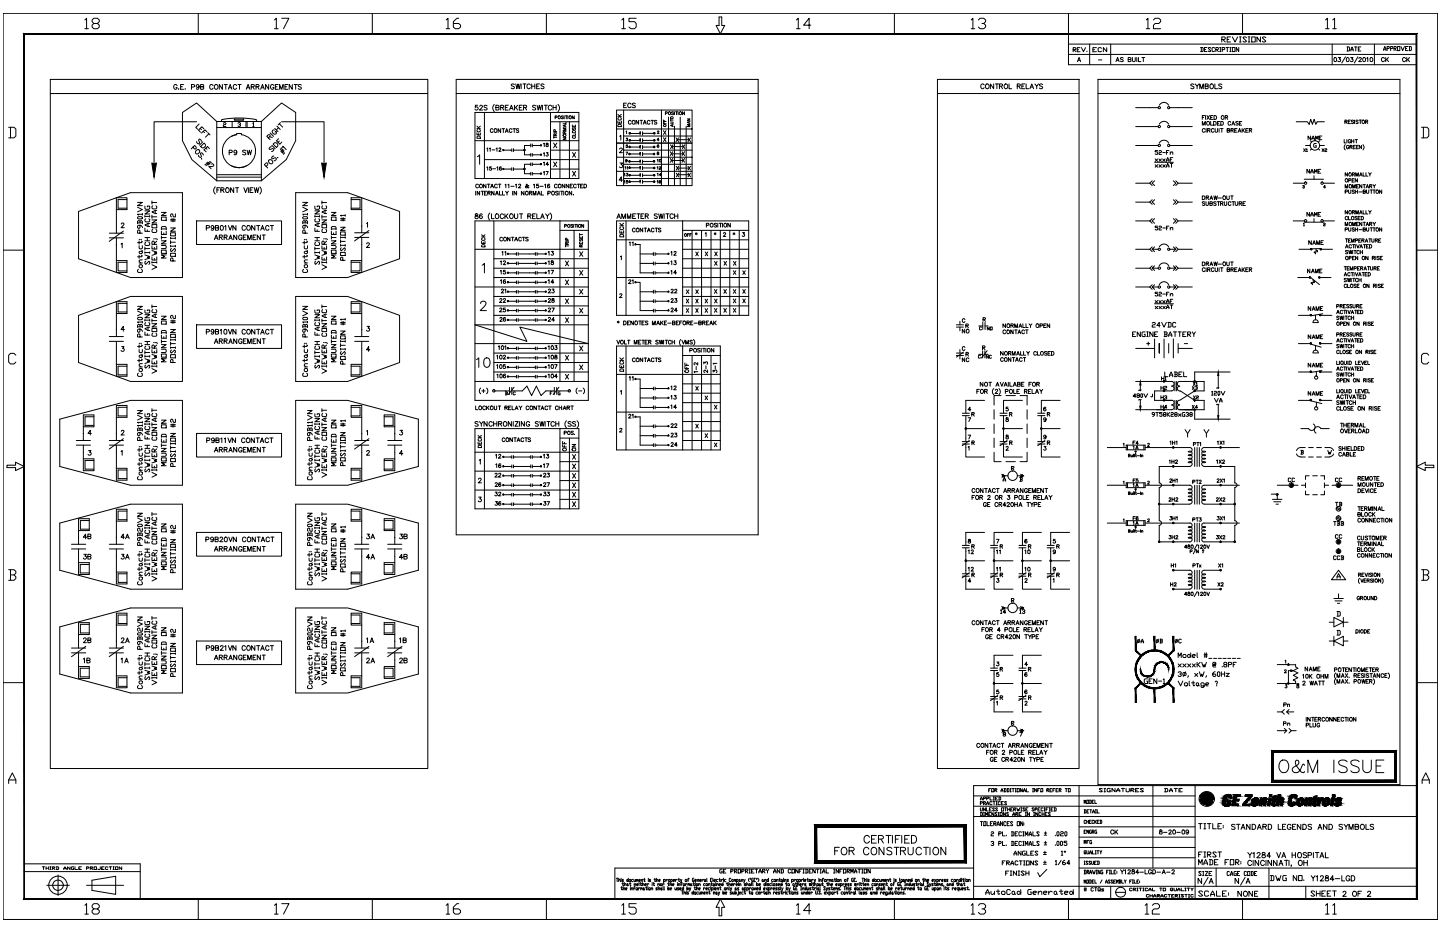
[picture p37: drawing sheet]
<svg xmlns="http://www.w3.org/2000/svg" width="432mm" height="279mm" viewBox="0 0 432 279" stroke-linecap="round" stroke-linejoin="round" font-family="sans-serif">
<!-- layer: TITLEBLOCK -->
<g fill="none" stroke="#000" stroke-width=".3">
<path d="M.9 4h430.2v271.6h-430.2zM25.5 6l.5-.5v3.1M25.5 8.6h1M28.1 7l-.5-.5v-.5l.5-.5h1.1l.6 .5v.5l-.6 .5h-1.1l-.5 .5v.6l.5 .5h1.1l.6-.5v-.6l-.6-.5M59.5 4v6.1M82.3 6l.6-.5v3.1M82.3 8.6h1.1M84.5 5.5h2.1l-1.6 3.1M111.6 4v6.1M133.8 6l.5-.5v3.1M133.8 8.6h1M137.6 5.5h-.6l-1.1 1v1.6l.6 .5h1.1l.5-.5v-.6l-.5-.5h-1.7"/>
<path d="M163.8 4v6.1M186.5 6l.5-.5v3.1M186.5 8.6h1.1M190.8 5.5h-2.2v1h1.7l.5 .5v1.1l-.5 .5h-1.1l-.6-.5M215.6 5.1h.8v2.5h.9l-1.3 2.5-1.3-2.5h.9zM238.8 6l.6-.5v3.1M238.8 8.6h1.1M243.1 7.5h-2.1l1.6-2v3.1M268.2 4v6.1M291.2 6l.5-.5v3.1M291.2 8.6h1.1M293.4 6l.5-.5h1.1l.5 .5v.5l-.5 .5h-.6"/>
<path d="M295 7l.5 .5v.6l-.5 .5h-1.1l-.5-.5M320.4 13.2h104.4M320.4 16.3h104.4M320.4 4v15.4h104.4M321.8 14.9h.6l.2-.4-.2-.2h-.6v1.2M322 14.9l.6 .6M323 14.9h.4M323.1 18.5l.5-1.3 .4 1.3M323.3 18.1h.6M323.9 14.3h-.9v1.2h.9M324.3 14.3l.6 1.2 .6-1.2M325.9 15.3v.2"/>
<path d="M326.7 13.2v6.2M327.7 14.9h.5M328.8 14.3h-1.1v1.2h1.1M329.4 18h1M330.3 14.5l-.3-.2-.7 .2v.8l.2 .2 .8-.2M331.9 14.3v1.2l-1.1-1.2v1.2M333.1 13.2v6.2M334.6 18.5l.5-1.3 .5 1.3M334.8 18.1h.6M336.8 17.4l-.3-.2-.5 .2v.3l.8 .4-.3 .4-.5-.2M338.3 17.8h.7l.1-.4-.8-.2v1.3l.8-.1v-.4l-.2-.2M339.6 17.2v.9l.4 .4 .4-.2v-1.1"/>
<path d="M340.9 17.2v1.3M341.4 17.2v1.3h.7M342.4 17.2h.9M342.8 17.2v1.3M343.7 6l.5-.5v3.1M343.7 8.6h1.1M345.9 6l.5-.5h1.1l.5 .5v.5l-.5 .5h-1.1l-.5 .5v1.1h2.1M360 14.2h.6l.2 .2v.9l-.2 .2h-.6M360.2 14.2v1.3M361.2 14.9h.3M361.9 14.2h-.7v1.3h.7M363.1 14.4l-.2-.2-.6 .2 .8 .9-.2 .2-.6-.2"/>
<path d="M364.2 14.4l-.2-.2-.6 .2v.9l.3 .2 .5-.2M364.6 14.9h.6l.2-.5-.2-.2h-.6v1.3M364.8 14.9l.6 .6M365.7 15.5h.4M365.7 14.2h.4M365.9 14.2v1.3M366.4 11.8h.8l.2-.5-.2-.2h-.8v1.5M366.5 14.9h.6l.2-.5-.2-.2h-.6v1.3M366.6 11.8l.8 .8M367.6 14.2h.8M368 11.8h.5M368 14.2v1.3"/>
<path d="M368.8 15.5h.4M368.8 14.2h.4M368.9 14.2v1.3M369 11.1h-1v1.5h1M369.5 11.1l.8 1.5 .8-1.5M369.5 14.2h.8v1.3h-.8zM371.4 14.2v1.3l-.7-1.3v1.3M371.7 12.6h.5M371.7 11.1h.5M371.9 11.1v1.5M372.6 4v6.1M373.8 11.3l-.3-.2h-.5l-.3 .2 1.1 1-.3 .3h-.5l-.3-.3"/>
<path d="M374.3 12.6h.5M374.3 11.1h.5M374.5 11.1v1.5M375.3 11.1h1.1v1.5h-1.1zM378 11.1v1.5l-1.1-1.5v1.5M379.6 11.3l-.3-.2h-.5l-.3 .2 1.1 1-.3 .3h-.5l-.3-.3M397.5 6l.5-.5v3.1M397.5 8.6h1M399.5 13.2v6.2M399.6 6l.6-.5v3.1M399.6 8.6h1.1M400.1 17.3a.56 .56 0 0 1 .7 .6 .56 .56 0 0 1-.7 .5l-.1-.4z"/>
<path d="M401.3 17.2h.7l-.4 .5a.43 .43 0 0 1 .3 .7 .43 .43 0 0 1-.7-.1M403.5 17l-1.1 1.9M403.9 17.3a.53 .53 0 0 1 .7 .6 .53 .53 0 0 1-.9 .4zM403.9 14.1l.8 .2v.8l-.8 .2M404.1 14.1v1.2M405 17.2h.7l-.4 .5a.4 .4 0 0 1 .4 .5 .4 .4 0 0 1-.5 .3l-.3-.2M405.1 15.3l.3-1.2 .4 1.2M405.1 14.9h.7M406.2 14.1h.7M406.5 14.1v1.2M407.2 17l-1.1 1.9M407.3 14.7h.4"/>
<path d="M407.5 17.5l.5-.3 .2 .4-.8 .9h.9M408.1 14.1h-.8v1.2h.8M408.8 17.3a.56 .56 0 0 1 .7 .6 .56 .56 0 0 1-.7 .5l-.2-.4zM409.8 17.5l.3-.3v1.3M411 17.3a.53 .53 0 0 1 .7 .6 .53 .53 0 0 1-.8 .4zM412.1 13.2v6.2M414.9 15.2l.4-1.3 .3 1.3M414.9 14.7h.7M415.1 17.5a.46 .46 0 0 0-.5-.3 .46 .46 0 0 0-.4 .5v.3a.46 .46 0 0 0 .4 .5 .46 .46 0 0 0 .5-.3M415.5 17.2v1.3M415.8 17.8l.6 .7M415.9 14.5h.5l.2-.4-.7-.2v1.3"/>
<path d="M416.4 17.2l-.9 .9M417 14.5h.5l.2-.4-.7-.2v1.3M418 14.5h.5l.2-.4-.7-.2v1.3M418.2 14.5l.5 .7M419.1 13.9h.6v1.3h-.6zM420.1 13.9l.5 1.3 .5-1.3M421.5 17.5a.48 .48 0 0 0-.6-.3 .48 .48 0 0 0-.3 .5v.3a.48 .48 0 0 0 .3 .5 .48 .48 0 0 0 .6-.3M421.5 14.5h.3M421.8 17.2v1.3M422.1 17.8l.6 .7M422.2 13.9h-.7v1.3h.7M422.5 13.9l.7 .2v.9l-.1 .2h-.6"/>
<path d="M422.7 13.9v1.3M422.7 17.2l-.9 .9M2.6 38.2h1.6l.6 .5v2.1l-.6 .5h-1.6M3.1 38.2v3.1M426.3 38.2h1.6l.5 .5v2.1l-.5 .5h-1.6M426.8 38.2v3.1M.9 75h6.4M424.8 75h6.3M4.8 106.5l-.6-.6h-1.1l-.5 .6v2.1l.5 .5h1.1l.6-.5M428.4 106.5l-.5-.6h-1.1l-.5 .6v2.1l.5 .5h1.1l.5-.5M2.1 139.5h2.6v-.9l2.6 1.2-2.6 1.3v-.9h-2.6zM424.8 139.8l2.6-1.2v.9h2.6v.7h-2.6v.9z"/>
<path d="M2.6 170.8h1.6l.6 .5v.5l-.6 .6M3.1 172.4h1.1l.6 .5v.5l-.6 .6h-1.6M3.1 170.8v3.2M426.3 170.8h1.6l.5 .5v.5l-.5 .6M426.8 172.4h1.1l.5 .5v.5l-.5 .6h-1.6M426.8 170.8v3.2M.9 204.7h6.4M424.8 204.7h6.3M2.6 234.9v-1.1l1.1-2.1 1.1 2.1v1.1M2.6 233.8h2.2M291.9 238.6h66.5M294 239.8l.3-.9 .3 .9"/>
<path d="M294 239.5h.6M295 239.4h.4l.2-.4-.6-.1v.9M295.9 239.4h.5l.2-.4-.7-.1v.9M296.5 236.9h.3M296.9 238.9v.9h.6M297.1 236.4h-.6v1M297.4 236.4h.6v1h-.6zM297.8 238.9h.4M297.8 239.8h.4M298 238.9v.9M298.3 236.9h.5l.1-.3-.6-.2v1M298.5 236.9l.4 .5"/>
<path d="M298.5 239.4h.3M299.1 238.9h-.6v.9h.6M299.4 238.9l.7 .1-.2 .8h-.5M299.6 238.9v.9M300.2 237.4l.3-1 .3 1M300.2 237h.6M301 236.4l.7 .2v.6l-.7 .2M301.2 236.4v1M302 236.4l.6 .2v.6l-.6 .2M302.1 236.4v1M302.9 237.4h.3M302.9 236.4h.3"/>
<path d="M303 236.4v1M303.5 236.4h.6M303.8 236.4v1M304.4 237.4h.3M304.4 236.4h.3M304.6 236.4v1M305 236.4h.7v1h-.7zM306.5 236.4v1l-.5-1v1M306.9 237.4l.3-1 .3 1M306.9 237h.6M307.8 236.4v1h.6M309.6 237.4h.3"/>
<path d="M309.6 236.4h.3M309.8 236.4v1M310.9 236.4v1l-.7-1v1M311.2 236.9h.3M311.8 236.4h-.6v1M312.1 236.4h.6v1h-.6zM313.9 236.9h.5l.2-.3-.7-.2v1M314.1 236.9l.5 .5M314.8 236.9h.3M315.4 236.4h-.6v1h.6M315.7 236.9h.4M316.4 236.4h-.7v1"/>
<path d="M316.7 236.9h.3M317.3 236.4h-.6v1h.6M317.6 236.9h.5l.1-.3-.6-.2v1M317.7 236.9l.5 .5M319.4 236.4h.7M319.7 236.4v1M320.4 236.4h.5v1h-.5zM323.6 235.5v34M325.9 239.9h.5v.9h-.5zM326.7 239.9l.6 .1v.7l-.6 .1M326.8 239.9v.9M328.1 239.9h-.6v.9h.6"/>
<path d="M328.3 239.9v.9h.6M330.6 236.5l-.3-.1-.7 .1 1 .7-.3 .2-.7-.2M331.1 236.4h.4M331.1 237.4h.4M331.3 236.4v1M332.9 236.4l-.9 .1v.7l.9 .2v-.5h-.2M334.4 236.4v1l-1-1v1M334.8 237.4l.5-1 .5 .6v.4M334.8 237h1M336.3 236.4h.9M336.7 236.4v1M337.7 236.4v.8l.2 .2 .7-.2v-.8"/>
<path d="M339.1 236.9h.7l.2-.4-.9-.1v1M339.3 236.9l.7 .5M340.5 236.9h.5M341.5 236.4h-1v1h1M342.9 236.5l-.2-.1-.8 .1 1 .7-.2 .2-.8-.2M345.7 235.5v24.6M349.2 236.4l1 .1v.7l-1 .2M349.4 236.4v1M350.7 237.4l.4-1 .5 1M350.7 237h.9M352.1 236.4h1M352.6 236.4v1"/>
<path d="M353.5 236.9h.5M354.5 236.4h-1v1h1M358.4 235.5v34M359.8 238.7h.1M359.8 238.8l.1 .2M359.8 238.8h.1M359.8 238.9h.1M359.9 239.7v.2M359.9 239.9v.1M359.9 239.7h.1M359.9 238.5l-.1 .4M359.9 238.9h.1"/>
<path d="M359.9 239.8h.1M359.9 239.6v.1M359.9 239.7l.1 .1M359.9 239.9h.8M359.9 240h.1M359.9 240h.8M360 239.8v.1M360.1 239.9h.1M360.2 239.1h.1M360.2 239.2h.1M360.2 238.9h.1M360.2 238.9v.1"/>
<path d="M360.2 239h.1M360.2 238.9h.4M360.2 239v.4h.7M360.2 239.1h.5M360.2 239.2h.6M360.2 239h.4M360.2 239h.5M360.2 239.2v.1M360.2 239.9h.1M360.2 239.3h.1M360.2 238.8h.1M360.2 239.3l.8 .2"/>
<path d="M360.2 238.7h.5M360.2 238.8v.1M360.3 239.8h.1M360.3 239.4h.1M360.3 239.4l.8 .1M360.3 238.7l-.1 .1M360.3 238.6h.4M360.3 238.7h.4M360.3 239.4l.1 .3M360.3 238.6v.1M360.3 239.5h.1M360.3 238.6h.1"/>
<path d="M360.3 239.5h1.1M360.3 238.5h.7M360.4 239.7h.1M360.4 239.6h.1M360.4 238.5h.1M360.4 239.7h.6M360.4 239.7h.5M360.4 239.7l-.2 .2M360.4 238.4h.1M360.4 238.4l-.1 .2M360.4 238.3h.9M360.5 238.3h2.7"/>
<path d="M360.5 238.3h.1M360.5 238.2h.1M360.6 238.1l2.5 .1M360.6 238.1l-.1 .1M360.6 238.9h.1M360.6 238.9v.1M360.6 239h.1M360.7 240h.1M360.7 238.1h-.1M360.7 238.7h.1M360.7 238.8h.1M360.7 239v.1"/>
<path d="M360.7 238.8l-.5 .1M360.7 238.1h2.3M360.7 238.8l-.1 .1M360.7 239.9h.1M360.7 239.2h.1M360.7 238.6h.1M360.7 238.6v.2M360.7 238v.1M360.7 239.9l-.1 .1M360.7 238h.9M360.7 238.6v.1M360.8 239.8l-.1 .1"/>
<path d="M360.8 238.6h.1M360.8 239.8h.1M360.8 239.2h.1M360.8 239.2l.1 .1M360.8 238h-.1M360.8 239.8h-.5M360.8 237.9v.1M360.8 237.9h.7M360.9 239.7l-.1 .1M360.9 239.3h.1M360.9 237.9h.1M360.9 237.9h-.1"/>
<path d="M360.9 238.7h.1M360.9 238.9h.1M360.9 238.8h.1M360.9 238.6v.2M360.9 238.6h.1M360.9 237.9h.6M361 239.7h.1M361 239.7h-.1M361 238.6h.1M361 238.6l-.1 .2M361 239.6h.1M361.1 238.5l-.1 .1"/>
<path d="M361.1 237.8h.4M361.1 239.5h.1M361.1 238.4h.1M361.1 237.8l-.2 .1M361.1 238.4l-.7 .1M361.1 239.6l-.1 .1M361.2 240h.1M361.2 238.4h.1M361.2 240h-.1M361.2 239.5h.1M361.2 239.6h-.8M361.2 237.7h.3"/>
<path d="M361.2 239.9v.1M361.2 238.3h.1M361.2 238.3l-.1 .2M361.3 239.9h-.1M361.3 238.9h-.1M361.3 238.8h.1M361.3 238.3h.1M361.3 239.5h.1M361.3 239.9h.1M361.3 239.5l-.2 .1M361.3 239.2h.1M361.3 239.8h.1"/>
<path d="M361.3 238.7h.1M361.3 238.8l-.1 .1M361.3 239.9l-.2 .1M361.3 239.8v.1M361.3 238.7v.1M361.4 239.8h.1M361.4 239.5h.1M361.4 238.8h.1M361.4 237.7h.1M361.4 238.6h.1M361.4 239.8l-.2 .1M361.4 238.2v.1"/>
<path d="M361.4 239.2h.1M361.4 238.8l-.1 .1M361.4 238.7h.1M361.4 238.7h-.1M361.5 239.1h.1M361.5 238.6l-.1 .1M361.5 238.6h.1M361.5 238.2h.1M361.5 238.6l-.1 .2M361.5 237.9h.1M361.5 239h.1M361.5 238h.1"/>
<path d="M361.5 237.8v.1M361.5 239.1l-.2 .1 .2-.1M361.5 237.9v.1M361.5 239v.1M361.6 238h.1M361.6 238.2h.1M361.6 238v.1M361.6 238.1h.1M361.6 237.6l-.1 .2M361.6 237.6h.2l-.4 .1M361.7 238.2h.1M361.7 237.6l-.6 .2"/>
<path d="M361.7 240h.1M361.7 238.2l.1 .2M361.7 239.9v.1M361.7 239.9h.1M361.7 239.8h.1M361.7 239.7h.1M361.7 238.3h.1M361.7 238.1h.1M361.7 239.7h.2M361.7 239.7v.2M361.8 238.3h.1M361.8 239.3h.1"/>
<path d="M361.8 238.7h.4M361.8 238.3h.6M361.8 238.7v.1M361.8 239.2v.1M361.8 239.6l-.1 .1M361.8 239.8h.1M361.8 239.9h.1M361.8 238.6v.1M361.8 238.6h.1M361.8 238.5h.1M361.8 238.4h.1M361.8 238.6h.4"/>
<path d="M361.8 238.5h.4M361.8 239.2h.1M361.8 238.4v.2M361.8 239.8v.5M361.8 239.6h.1M361.8 239.7h.1M361.8 238.8h.1M361.8 238.1h.1M361.8 239.8h-.1M361.9 239.1h.1M361.9 239.1l-.1 .1M361.9 237.6h.3"/>
<path d="M361.9 239.6l-.1 .2M361.9 239.5l-.1 .1M361.9 238.8l.2 .1M361.9 239.2h-.1M361.9 239.6h-.1M361.9 239.6l-.1 .1M361.9 238.8v.3M362 239.2h.1M362 239.5h.1M362 239h.1M362 238.9h.1M362 239l-.1 .1"/>
<path d="M362 239.5l-.1 .1M362 239.5h-.1M362 239.1l-.2 .1M362 239.1h.1M362 238h.1M362.1 239.1h-.1M362.1 237.9h.5M362.1 239.4l-.1 .1M362.1 238.7l-.4 .1-.2 .2M362.1 237.9h.1M362.1 238.8h.1M362.1 238.9v.1"/>
<path d="M362.1 239.4h.1M362.1 239l-.2 .1M362.1 239v.1M362.2 239.9h.1M362.2 238.6h.1M362.2 238.7h.1M362.2 238.6l-.1 .3M362.2 240h.1M362.2 238.7h-.1M362.2 239.3v.1M362.2 238.5h.1M362.2 239.7h.2"/>
<path d="M362.2 239.3h.1M362.3 239.7h.1M362.3 240h.1M362.3 238.5h.1M362.3 239.6h.1M362.3 238.4h.1M362.3 237.9h.1M362.3 239.6h1.1M362.3 238.4l-.5 .1M362.3 239.8l-.1 .1M362.3 238.4l-.1 .2M362.3 239.7l-.1 .4"/>
<path d="M362.4 239.5h.1M362.4 239.7h.1M362.4 237.9h.1M362.4 237.9h-.2M362.4 239.7h-.1M362.4 238.3v.1M362.5 239.5h.1M362.5 239.7h.1M362.5 238.3h.1M362.5 238.3h-.1M362.5 238.8h.1M362.5 239.7h-.2l-.1 .6"/>
<path d="M362.5 239.5l-.3 .2M362.5 239.2h.1M362.5 239.6h.1M362.5 238.7h.1M362.5 237.9h.1M362.5 239.6v.1M362.5 238.7v.1M362.6 239.5h.1M362.6 239.1h1.2M362.6 238.2v.1M362.6 239.2h.1M362.6 239.6h.1"/>
<path d="M362.6 238.6h.1M362.6 238.6l-.1 .1M362.6 237.9h.1M362.6 240h.1M362.6 238.2h.1M362.6 240h.2l-.1 .3M362.6 240l.3 .1M362.6 237.9l.1 .1M362.7 239.9h.1M362.7 238h.1M362.7 239.9l-.1 .1M362.7 239.2h.1"/>
<path d="M362.7 239.6h.1M362.7 239.9l.1 .1M362.8 239.5h.1M362.8 238h.1M362.8 238.2h.1M362.8 238l-.9 .1M362.8 239.2h.1M362.8 238.2l.1 .2M362.8 238.9h.1M362.8 238.3h.1M362.8 238.9h.9M362.8 239.6h.1"/>
<path d="M362.8 239.2h1M362.9 238.9h.1M362.9 238.9h.8M362.9 238v.1M362.9 239.6l.5 .1M362.9 239.6h.1M362.9 238.1h.1M362.9 238.7h.8M362.9 238.3l.5 .1M362.9 239.2v.3M362.9 239.3h.1M362.9 238.6l-.2 .4"/>
<path d="M362.9 238.7v.1M362.9 238.7h.1M362.9 238.6h.1M362.9 238.4h.1M362.9 238.1h.2M362.9 238.6h.7M362.9 239.3h.5M362.9 238.4l.6 .1M362.9 238.7h.7M363 238.6h-.1M363 238.6h.1M363 238.5h.5"/>
<path d="M363 238.5v.1M363 239.7h.1M363 239.7h.5M363.1 239.7h.1M363.1 239.7l.1 .3M363.1 238.1h.1M363.1 238.2h.1M363.1 239.9h.4M363.2 240h.4M363.2 240h.1M363.2 238.2v.1M363.2 238.3l.6 .8"/>
<path d="M363.4 239.5h.1M363.4 239.5h-.5M363.4 239.4v.1M363.4 239.3h.1M363.4 238.4h.1M363.4 239.5h-1M363.4 239.3l-.5 .1M363.4 239.5v.2M363.4 239.7h.1M363.5 239.7l-.4 .1M363.5 239.7h.1M363.5 239.7v.2"/>
<path d="M363.5 239.2l-.1 .1M363.5 239.2h.1M363.5 239.9h.1M363.5 239.9l.1 .1M363.6 240h.1M363.6 239.2l.2 .1M363.8 239.1h-1.2M363.8 239h-1.1M363.8 239.1h.1M363.8 239.2l.1 .2M363.8 239.2h.1M363.8 239.4h.1"/>
<path d="M363.8 239.3h.1M363.8 239.1v.1M363.8 239.3v.1M363.9 239.5v.3M363.9 239.5h.1M363.9 239.4v.1M424.8 235.5h-132.9v34M426.4 234.9v-1.1l1.1-2.1 1.1 2.1v1.1M426.4 233.8h2.2M7.3 259h34.8v10.5M12.7 259.9h.7M13.1 259.9v.8"/>
<path d="M13.8 259.9v.8M14.6 259.9v.8M15 259.9h.3M15.1 259.9v.8M16.8 259.9l.8 .1v.5l-.8 .2M17 259.9v.8M21 259.9v.8l-.8-.8v.8M22.2 259.9l-.8 .1 .2 .7h.6v-.4h-.3M22.5 259.9v.8h.8M24.4 259.9h-.8v.8h.8M28.2 259.9h.7v.8h-.7zM30.1 259.9v.6h-.8"/>
<path d="M31.2 259.9h-.7v.8h.7M32.7 259.9h.8M33.1 259.9v.8M33.9 259.9h.4M34.1 259.9v.8M34.6 259.9h.8v.8h-.8zM36.5 259.9v.8l-.8-.8v.8M291.9 241.7h66.5M291.9 244.8h132.9M294 243.6l.6 .1v.7l-.6 .1M294 242.2l.1 .9 .5-.1v-.8M294 240.8h.4l.2-.3-.6-.2v1"/>
<path d="M294 246.3h.7M294.1 243.6v.9M294.3 246.3v1.2M294.9 240.8h.5l.1-.3-.6-.2v1M294.9 243.6h.3M294.9 244.5h.3M295 246.3h.6v1.2h-.6zM295.1 243.6v.9M295.1 240.8l.4 .5M295.5 242.2v.9l-.6-.9v.9M295.5 244.5v-.9l.3 .6 .4-.6v.9M295.8 242.2v.9h.6"/>
<path d="M295.8 241.3l.4-1 .3 1M295.8 240.9h.7M296 246.3v1.2h.6M296.5 244.1h.3M296.7 242.6h.3M297 246.9h.3M297.1 243.6h-.6v.9h.6M297.2 249.5l.2-.1 .6 .1-.2 .5-.6 .2v.4h.8M297.2 252.4l.6-.2 .2 .5-.4 .2M297.3 242.2h-.6v.9h.6M297.4 240.5l-.1-.2-.5 .2 .1 .8 .5-.2M297.7 246.3h-.7v1.2h.7"/>
<path d="M297.7 240.3h.7M297.8 252.9l.2 .2-.2 .4-.6-.2M298 246.9l.7-.2-.2-.4h-.5v1.2M298 243.6v.9l-.6-.9v.9M298.1 240.3v1M298.2 246.9l.5 .6M298.2 242.3l-.1-.1-.5 .1 .6 .7-.1 .1-.5-.1M298.7 240.3h.3M298.7 241.3h.3M298.8 240.3v1M299 247.5l.3-1.2 .3 1.2M299 243.7h-.7l.7 .7-.2 .1-.5-.1"/>
<path d="M299 247.1h.6M299.1 242.3l-.4-.1-.2 .1 .6 .7-.1 .1-.5-.1M299.3 243.6h.3M299.3 244.5h.3M299.4 243.6v.9M299.5 250h.5l.2-.5-.7-.1v1.2M299.5 252.9h.5l.2-.5-.7-.2v1.3M299.9 243.6h.6v.9h-.6zM299.9 240.5l-.1-.2-.5 .2 .2 .8 .4-.2M300.3 240.8h.3M300.3 242.2h.7v.9h-.7zM300.5 258.7h.5"/>
<path d="M300.6 249.4v1.2h.8M300.6 252.2v1.3h.8M300.7 246.3v1.2l-.7-1.2v1.2M300.9 240.3h-.6v1h.6M301.3 242.2h.6M301.4 258.1h-.9v1.2M301.5 243.6v.9l-.6-.9v.9M301.6 242.2v.9M301.7 246.5l-.2-.2-.5 .2 .2 1 .5-.2M301.8 250.4v.2M301.8 253.3v.2M301.9 258.7h.6l.2-.4-.2-.2h-.6v1.2"/>
<path d="M301.9 240.5l-.5-.2-.2 .2 .7 .6-.2 .2-.5-.2M302 246.9h.4M302.1 258.7l.6 .6M302.1 242.2v.9M302.1 242.6h.7M302.4 243.7h-.6l.6 .7-.1 .1-.5-.1M302.7 246.3h-.7v1.2h.7M302.8 242.2v.9M303.1 242.6h.3M303.1 259.3l.4-1.2 .5 1.2M303.1 258.9h.9M303.3 249.4l.7 .1v.9l-.2 .2h-.5"/>
<path d="M303.3 252.2h.5l.2 .2v.9l-.7 .2M303.5 249.4v1.2M303.5 252.2v1.3M303.7 246.5l-.5-.2-.2 .2 .7 .8-.2 .2-.5-.2M303.7 244.5l.3-.9 .3 .9M303.7 242.2h-.6v.9h.6M303.7 244.2h.6M304 242.6h.4l.2-.3-.6-.1v.9M304.1 256.4l.4-1.2 .4 1.2M304.1 256h.8M304.1 242.6l.5 .5M304.4 250h.4"/>
<path d="M304.4 252.9h.4M304.6 244.1h.5l.1-.4-.6-.1v.9M304.8 244.1l.4 .4M304.9 242.2l.3 .9 .1-.5 .2 .5 .3-.9M305 246.3h.7v1.2h-.7zM305.2 249.4h-.8v1.2h.8M305.2 252.2h-.8v1.3h.8M305.2 258.3l-.2-.2-.6 .2v.8l.2 .2 .6-.2M305.6 244.1h.3M305.7 258.1h.8M306.1 258.1v1.2M306.1 243.1h.3"/>
<path d="M306.1 242.2h.3M306.2 255.2v1.2l-.9-1.2v1.2M306.2 243.6h-.6v.9h.6M306.3 242.2v.9M306.3 249.5l-.2-.1-.6 .1v.9l.2 .2 .6-.2M306.3 252.4l-.2-.2-.6 .2v.9l.2 .2 .6-.2M306.7 250.6h.4M306.7 249.4h.4M306.7 253.5h.4M306.7 252.2h.4M306.7 246.3v1.2l-.7-1.2v1.2M306.9 249.4v1.2"/>
<path d="M306.9 252.2v1.3M306.9 258.1h.5M306.9 259.3h.5M307 246.7v.2M307 247.1v.2M307.1 258.1v1.2M307.3 242.3l-.5-.1-.1 .1 .6 .7-.2 .1-.4-.1M307.4 250.6v-1.2l.4 .8 .4-.8v1.2M307.4 253.5v-1.3l.4 .9 .4-.9v1.3M307.4 255.2h-.6l-.2 .2v.8l.2 .2h.6v-.6h-.2M307.4 243.6h.4M307.4 244.5h.4"/>
<path d="M307.6 243.6v.9M307.6 242.6h.3M307.8 258.1h.8v1.2h-.8zM307.9 255.2v1.2h.8M308.2 242.2h-.6v.9h.6M308.6 250.6l.4-1.2 .3 1.2M308.6 253.5l.4-1.3 .3 1.3M308.6 250.2h.7M308.6 253.1h.7M308.7 243.6v.9l-.6-.9v.9M309.1 255.8h.4M309.7 249.4v1.2h.8"/>
<path d="M309.7 252.2v1.3h.8M309.9 258.1v1.2l-.9-1.2v1.2M309.9 255.2h-.8v1.2h.8M309.9 243.6h.4M309.9 244.5h.4M310.1 242.3l-.5-.1-.2 .1 .7 .7-.2 .1-.5-.1M310.1 243.6v.9M310.4 242.6h.4l.2-.3-.6-.1v.9M311.2 258.3l-.2-.2-.7 .2 .9 .8-.2 .2-.7-.2M311.2 255.4l-.2-.2-.6 .2 .8 .8-.2 .2-.6-.2M311.2 243.6v.9l-.6-.9v.9M311.2 242.6h.3"/>
<path d="M311.6 249.5l-.2-.1-.5 .1 .7 .9-.2 .2-.5-.2M311.6 252.4l-.6-.2-.1 .2 .7 .9-.2 .2-.5-.2M311.9 242.2h-.7v.9h.7M312.1 243.7h-.6v.7l.2 .1 .4-.1M312.5 244.1h.6M312.5 243.6v.9M312.8 242.3l-.2-.1-.4 .1 .1 .8 .5-.1M312.9 259.1h.8M312.9 258.5h.8M312.9 256.2h.8M312.9 255.6h.8M313.1 243.6v.9"/>
<path d="M313.1 243.1h.3M313.1 242.2h.3M313.1 250.4h.8M313.1 249.7h.8M313.1 253.3h.8M313.1 252.7h.8M313.2 242.2v.9M313.3 255.2v.8M313.3 258.1v.8M313.4 244.1h.3M313.5 249.4v.8M313.5 252.2v.9"/>
<path d="M313.7 242.6h.3M314 243.6h-.6v.9h.6M314.3 242.2h-.6v.9M314.6 243.1h.3M314.6 242.2h.3M314.8 242.2v.9M315 243.7h-.7l.7 .7-.2 .1-.5-.1M315.2 242.6h.3M315.8 242.2h-.6v.9h.6M316.1 242.2l.6 .1v.7l-.6 .1M316.2 242.2v.9M316.5 258.2l.2-.2v1.2"/>
<path d="M316.5 250.4v.2M316.5 253.3v.2M316.5 259.2h.4M316.9 249.5l.2-.2 .5 .2v.9l-.3 .2-.4-.2zM316.9 252.4l.2-.2 .5 .2v.9l-.3 .2-.4-.2zM318 249.5l.2-.2 .7 .2-.3 .5-.6 .2v.4h.9M318 252.4l.2-.2 .4 .2v.9l-.2 .2-.4-.2zM318.2 258l-.9 1.2M318.2 255.3l.3-.2v1.3M318.2 256.4h.5M319.1 255.3l.2-.2 .2 .2-.2 .2zM319.3 249.5l.2-.2 .4 .2v.9l-.2 .2-.4-.2z"/>
<path d="M319.3 258l-.7 .4v.6l.7 .2 .2-.2-.2-.4h-.7M319.9 252.2h-.8v.4h.6l.2 .2-.2 .7-.6-.2M320.8 258.8h-.9l.7-.8v1.2M323.6 247.9h34.8M323.6 251h34.8M323.6 254.1h34.8M323.6 257.1h34.8M325.1 252.9v-1l.2 .7 .3-.7v1M325.1 240.8v-.9l.2 .6 .3-.6v.9M325.1 242.8l.5 .1v.7l-.5 .1M325.1 249.4h.2M325.1 258.2h.2"/>
<path d="M325.1 259.1h.2M325.2 242.8v.9M325.2 258.2v.9M325.3 255.7l.2 .1-.3 .2-.1-.8 .4-.2 .1 1M325.6 246.1l-.1-.2-.4 .2 .1 .8 .4-.2M325.6 248.8h-.5v1h.5M325.9 246.4h.5M325.9 245.9v1M325.9 255l.2 1 .4-.2v-.8M325.9 252.4h.3M325.9 243.2h.3M326.2 258.3h-.6l.6 .7-.1 .1-.5-.1"/>
<path d="M326.4 245.9v1M326.4 248.8v1l-.5-1v1M326.5 251.9h-.6v1M326.5 242.8h-.6v.9h.6M326.7 246.4h.2M326.7 256l.3-1 .3 1M326.7 255.7h.6M326.8 242.8h.5M327.1 258.3h-.6l.6 .7-.2 .1-.4-.1M327.1 242.8v.9M327.2 245.9h-.5v1h.5M327.3 248.8l-.6 .2 .1 .8h.5l-.2-.4"/>
<path d="M327.3 258.2l.2 .9 .4-.1v-.8M327.3 251.9l-.5 .2 .1 .8h.4l-.1-.5M327.5 249.4h.4v-.6h-.4v1M327.5 240.4h.3M327.6 255v1h.5M327.6 243.7l.3-.9 .3 .9M327.6 249.4l.5 .4M327.6 243.4h.6M328 246.1l-.2-.2-.3 .2 .1 .8 .4-.2M328.2 258.6h.3M328.3 245.9v1M328.4 246.4l.4 .5"/>
<path d="M328.4 255h.3M328.4 256h.3M328.5 243.7h.3M328.5 242.8h.3M328.6 255v1M328.6 242.8v.9M328.8 245.9l-.5 .5M328.8 258.2h-.6v.9h.6M328.9 248.8l-.6 .2 .1 .8h.5l-.2-.4M329 255h.5M329 258.2l.6 .1v.7l-.6 .1M329 242.8v.9h.6"/>
<path d="M329 246.4h.3M329.2 258.2v.9M329.2 255v1M329.6 245.9h-.6v1h.6M329.8 245.9l.6 .2v.6l-.6 .2M329.8 255l.3 1M330 245.9v1M330.4 255l-.3 .5M333.9 249.1a.46 .46 0 0 0-.5-.3 .46 .46 0 0 0-.3 .5v.3a.46 .46 0 0 0 .3 .4 .46 .46 0 0 0 .5-.3M334.3 248.8v1.2M334.6 249.3l.6 .7M335.2 248.8l-.9 .8"/>
<path d="M347.8 248.8l-.1 .3a.71 .71 0 0 1 .8 .8l-.7 .1a.51 .51 0 0 1 0-.6 .51 .51 0 0 1 .6-.2v-.4zM348.9 249.5h1M350.5 249.1a.36 .36 0 0 1 .4-.3 .36 .36 0 0 1 .3 .3l-.8 .9h.9M351.8 248.8a.58 .58 0 0 1 .7 .6 .58 .58 0 0 1-.7 .6l-.2-.5zM352.9 249.5h1M354.6 248.8a.58 .58 0 0 1 .7 .6 .58 .58 0 0 1-.7 .6l-.2-.5zM356.4 249.2a.4 .4 0 0 1-.5 .4 .4 .4 0 0 1-.2-.6 .4 .4 0 0 1 .6 0l.1 .5-.2 .5-.5-.1M359.4 259.3v-1.6l.5 1.1 .6-1.1v1.6M359.4 246.9h1.1M359.4 256.2h.5M359.9 240l.1 .1M359.9 246.9v1.6"/>
<path d="M359.9 240h.7M360 240.1v.1M360 240.1l.1 .2M360 240.1h.6M360 240.2h.5M360 240.2h.1M360.1 240.3h.1M360.1 240.3v.1M360.1 240.3h.4M360.1 240.4h.1M360.1 240.4h.4M360.1 240.4l.1 .2"/>
<path d="M360.2 240.5h.3M360.2 240.6h.1M360.2 240.6h.3M360.3 240.6h.3M360.3 240.6l.1 .1M360.4 240.7v.1M360.4 240.7h.3M360.4 240.8h.1M360.4 240.8h2.9M360.5 255.4h-1.1v1.5M360.5 240.3h.1M360.5 240.4h.1"/>
<path d="M360.5 240.8h2.7M360.5 240.3v.3M360.5 240.2h.1M360.5 240.2v.1M360.5 240.6h.1M360.5 240.8l2.6 .1M360.5 240.6l.2 .1M360.5 240.1v.1M360.6 240.6h.1M360.6 240.1h.1M360.6 240.7h.1M360.6 240h.1"/>
<path d="M360.6 240v.1M360.7 240.7h.1M360.7 241h.1M360.7 240.7v.1M360.8 241h.1M360.8 240.8h.1M360.8 241h2.3M360.8 241l.1 .1M360.9 241.1h.1M360.9 240.8h.1M360.9 240.4h.1M360.9 240.4h.2"/>
<path d="M360.9 240.3h.2M360.9 240.3h.1M360.9 240.3h.3M360.9 240.2v.2M360.9 240.2h.1M361 259.3v-.5l.5-1.1 .5 1.1v.5M361 241.1h.1M361 240.1h.1M361 246.9h.5M361 258.8h1M361 255.4h.5M361 256.9h.5"/>
<path d="M361 248.5h.5M361 240.1h.3M361 240.4h.1M361.1 241.1h.1M361.1 240.4h.1M361.1 240l-.2 .2M361.1 240h.1M361.1 241.1h.6M361.1 241.1l.1 .1M361.1 240.3h.1M361.2 240.3l-.2 .1M361.2 240.3h.1"/>
<path d="M361.2 240.7l-.3 .1M361.2 241.2h.1M361.2 240.2v.1M361.2 240.2h.1M361.2 240.1v.1M361.2 240.2h-.3M361.3 240.7h.1M361.3 240.1h.1M361.3 240v.1M361.3 246.9v1.6M361.3 255.4v1.5M361.3 240.7h.8"/>
<path d="M361.4 240.6h.1M361.4 240.6l.7 .1M361.4 241.2h.1M361.4 240.6l-.1 .1M361.4 240.6h.6M361.5 241.2h.1M361.5 240.5l-.1 .1M361.5 240.5h.1M361.5 240.4h.4M361.5 240.4v.1M361.6 241.5h.2M361.6 240.3l-.1 .1"/>
<path d="M361.6 240.3h.1M361.6 240.3l.3 .2M361.6 241.1v.1M361.6 240.3h.2M361.6 240.2h.1M361.6 240.2h.2M361.7 241.1h.1M361.7 240v.1M361.7 240l-.1 .3M361.7 240.1l-.1 .1M361.7 240.1h.1M361.8 241.1h-.1"/>
<path d="M361.8 241.1h.1M361.8 240h.1M361.8 240.1h.1M361.8 240.2h.1M361.8 241.5h.1M361.8 240.3h.1M361.8 241.1h-.9M361.9 241.5h.2M361.9 241h.1M361.9 240.4h.1M361.9 241l-.1 .1M361.9 240.5h-.4"/>
<path d="M361.9 240.5h.1M361.9 241.5h.1M361.9 240.5l.1 .1M362 241h.1M362 241.5h.1M362 256.2h.9l.2-.5-.2-.3h-.9v1.5M362 246.9h1.1M362 241.4v.1M362.1 240.7l.1 .1M362.1 241v.1M362.1 241.1l.1 .2M362.1 241.1h.1"/>
<path d="M362.2 240.1h.1M362.2 240.1v.1M362.2 241.1h.8M362.2 240.2h.1M362.2 241.3h.1M362.2 241.3l-.3 .2M362.2 241.4l-.1 .1M362.2 241.4h.1M362.2 240.8h.1M362.2 240.3h.2M362.2 241.2h.6M362.3 240.8h.2"/>
<path d="M362.3 240.1h.1M362.3 240.3v.1M362.3 240.3h.2M362.3 240.2l.2 .2M362.3 240.2h.1M362.3 256.2l.8 .7M362.3 240.3h.1M362.4 240.4h.1M362.4 240.4v.1M362.4 240.3h.1M362.4 240.5h.2M362.5 240.5h.1"/>
<path d="M362.5 240.8h.1M362.5 240.4h.1M362.6 241.4h-.3M362.6 241.4h-.5M362.6 257.7h.8l.3 .3v1l-.3 .3h-.8M362.6 241.3v.1M362.6 240.8h.1M362.6 240.4h.1M362.6 240.5h.1M362.6 246.9v1.6M362.6 240.4v.1M362.6 240h.2"/>
<path d="M362.7 240.8h.1M362.7 240.3h.1M362.7 240.1h.1M362.7 240.1v.1M362.7 240.2h.1M362.7 240.3h.2M362.7 240.2v.1M362.7 240.3l-.1 .1M362.7 240.2h.2M362.8 241.2l-.6 .1M362.8 240.8h-.1M362.8 240.8h.1"/>
<path d="M362.8 240.3l-.5 .1M362.8 240h.1M362.8 240l.1 .1M362.9 240.7l-.1 .1M362.9 240.7h.1M362.9 240.2h.1M362.9 240.1h.1M362.9 257.7v1.6M362.9 240.7h.4M362.9 241.1l-.1 .1M362.9 241.1l-.7 .1M363 241.1h-.1"/>
<path d="M363 240.6h.1M363.1 241h.1M363.1 240.6h.3l-.2 .2M363.1 241l-.1 .1M363.1 240.5v.1M363.1 240.5h.3M363.1 240.5h.1M363.1 240.4v.1M363.2 240.9l-.1 .1M363.2 240.3l-.1 .1M363.2 240.3h.1M363.2 240.2v.1"/>
<path d="M363.2 240v.2M363.2 240.3h.3M363.2 240.1h.3M363.2 240.2h.3M363.2 240.8v.1M363.3 240.8h.1M363.4 240.6l-.4 .1M363.4 240.6h.1M363.4 240.6h-.4M363.4 240.5v.1M363.4 240.5h.1M363.5 240.4h-.4"/>
<path d="M363.5 240.3l-.1 .2M363.6 240l-.1 .3M363.6 240h-.4M363.7 246.9v1.6h1M364.2 258.5h.5M364.7 255.7l-.3-.3h-.5l-.2 .3 1 1-.3 .2h-.5l-.2-.2M365.2 257.7h-1v1.6h1M365.2 255.4h1.1M365.2 247.7h.5M365.7 255.4v1.5M366.3 246.9h-1.1v1.6h1.1M366.8 247.4v.3"/>
<path d="M366.8 247.9v.3M367.3 258.5h.5M368.4 257.7h-1.1v1.6M368.9 257.7h1.1v1.6h-1.1zM370.3 247.3l-.3-.2-.7 .2 .1 .4 .9 .5-.3 .4-.7-.2M370.5 258.5h.8l.2-.5-.2-.3h-.8v1.6M370.8 247.1h1M370.8 258.5l.7 .8M371.3 247.1v1.5M372.1 258.2v.3M372.1 258.8v.2M372.1 248.6l.7-1.5 .6 1.5"/>
<path d="M372.4 248.1h.7M374.2 255.6l.6 .7 .6-.7M374.8 256.3v.8M374.8 247.1v1.5l-1-1.5v1.5M375.3 258.3a.59 .59 0 0 0-.7-.4 .59 .59 0 0 0-.4 .6v.4a.59 .59 0 0 0 .4 .6 .59 .59 0 0 0 .7-.4M375.5 247.1h.5a.79 .79 0 0 1 .5 .8 .79 .79 0 0 1-.5 .7h-.5zM375.7 255.9l.4-.3v1.5M375.8 257.9v1.6M377 256l.2-.4 .7 .3-1 1.2h1M377 248.6l.6-1.5 .6 1.5M377.2 248.1h.8M377.4 257.9v1.6l-1-1.6v1.6"/>
<path d="M378.6 255.7v.4l.6 .2 .2 .3a.51 .51 0 0 1-.5 .6 .51 .51 0 0 1-.4-.7l.9-.5-.3-.4zM378.7 247.8l.9-.1 .1-.5-1-.1v1.5M379.2 258.3a.59 .59 0 0 0-.7-.4 .59 .59 0 0 0-.5 .6v.4a.59 .59 0 0 0 .5 .6 .59 .59 0 0 0 .7-.4M379.2 247.8l.5 .8M379.6 257.9v1.6M380.3 247.1h.5a.82 .82 0 0 1 .5 .8 .82 .82 0 0 1-.5 .7h-.5zM381 256.6h-1.1l.7-1v1.5M381.3 257.9v1.6l-1.1-1.6v1.6M382.8 255.6l.6 1.5 .6-1.5M382.9 257.9v1.6l-1-1.6v1.6M383.3 247.1v1.5h.9M383.5 259.5l.6-1.6 .6 1.6"/>
<path d="M383.7 258.9h.8M384.4 257.1l.6-1.5 .5 1.5M384.6 256.6h.7M384.6 247.8h.6M385.2 257.9h1M385.5 247.1h-.9v1.5h.9M385.7 257.9v1.6M386.5 257.9v1.6M387.1 247.5a.63 .63 0 0 0-.8-.3 .63 .63 0 0 0-.3 .8 .57 .57 0 0 0 .5 .6 .57 .57 0 0 0 .6-.3v-.3h-.3M387.3 259.4h-.2h.2l-.2 .3M387.4 255.6v1.5M387.4 256.3h1.1"/>
<path d="M387.6 247.8h.6M388.5 255.6v1.5M388.5 247.1h-.9v1.5h.9M389.2 255.8l.2-.1a.71 .71 0 0 1 .9 .7 .71 .71 0 0 1-1.1 .5zM389.5 258.1l.3-.2a.75 .75 0 0 1 .7 .8 .75 .75 0 0 1-.9 .7l-.3-.5zM390.1 247.1v1.5l-1.1-1.5v1.5M390.7 247.1h.5a.79 .79 0 0 1 .5 .8 .79 .79 0 0 1-.5 .7h-.5zM391 258.6h1M391 257.9v1.6M391.8 255.8l-.4-.2-.5 .1-.1 .4 .8 .4 .2 .4-.4 .2-.6-.2M392 257.9v1.6M392.2 256.4l1-.1v-.6l-1-.1v1.5"/>
<path d="M393.3 247.3l-.4-.2-.7 .2 .2 .4 .8 .3v.6l-1-.2M393.8 255.6v1.5M394.4 255.6h1.1M394.9 255.6v1.5M395.2 248.6l.6-1.5 .6 1.5M395.4 248.1h.8M395.8 257.1l.6-1.5 .6 1.5M396 256.6h.8M397.4 255.6v1.5h.9M397.9 247.1v1.5l-1.1-1.5v1.5M398.5 247.1h.5a.79 .79 0 0 1 .6 .8 .79 .79 0 0 1-.6 .7h-.5zM402.6 247.3l-.4-.2-.7 .2 .2 .4 .8 .3-.1 .6-.9-.2"/>
<path d="M403 247.1l.6 .7 .6-.7M403.6 247.8v.8M404.5 248.6v-1.5l.6 1.5 .6-1.5v1.5M406.3 247.8l1-.1v-.5l-1-.1v1.5l1-.1 .1-.4-.4-.3M409.6 247.1v1.5h.9M411.9 247.3l-.4-.2-.6 .2 .1 .4 .9 .5-.4 .4-.6-.2M7.3 261.3h34.8M13.8 260.3h.8M14 265.4h6.8M15 260.7h.3M15.7 260.3h.6l.1-.3-.7-.1v.8M15.9 260.3l.5 .4"/>
<path d="M17.4 262.3v6.2M19.1 260.7l.4-.8 .4 .8M19.1 260.4h.8M23.6 260.3h.4M25.5 271.4l.5-.5v3.1M25.5 274h1M25.9 260.3h.6l.2-.3-.8-.1v.8M26 265.4h11.1M27.1 260.3h.5l.2-.3-.7-.1v.8M27.2 260.3l.6 .4M27.6 263.9l7.1-1.2v5.4l-7.1-1.2zM28.1 272.5l-.5-.5v-.6l.5-.5h1.1l.6 .5v.6l-.6 .5h-1.1l-.5 .5v.5l.5 .5h1.1l.6-.5v-.5l-.6-.5"/>
<path d="M30.5 260.3h.3M32.4 260l-.3-.1-.5 .1v.5h.8M33.9 260.7h.4M59.5 269.5v6.1M82.3 271.4l.6-.5v3.1M82.3 274h1.1M84.5 270.9h2.1l-1.6 3.1M111.6 269.5v6.1M133.8 271.4l.5-.5v3.1M133.8 274h1M137.6 270.9h-.6l-1.1 1.1v1.5l.6 .5h1.1l.5-.5v-.5l-.5-.5h-1.7M163.8 269.5v6.1"/>
<path d="M184.8 263.3h.5M185.1 263.3v1M185.5 264l.4-.4 .1 .7M185.5 263.3v1M186.2 266.1h.4M186.2 263.3v.2M186.2 263.6v.7M186.4 265.8v.8l.1 .2 .1-.2M186.5 271.4l.5-.5v3.1M186.5 274h1.1M186.5 264.9h.5M186.7 264.6v.8l.2 .1 .1-.1"/>
<path d="M186.9 266.5l.4-.4v.7M186.9 265.8v1M187 263.6l-.5 .2 .4 .2v.3h-.4M187.2 265.2l.4-.3 .1 .6M187.2 264.6v.9M187.6 266.5h.3v-.4l-.3 .2v.3l.3 .2M188.1 263.6l.3 .4-.2 .3-.3-.2zM188.1 264.9l.2 .2-.1 .4-.2-.1zM188.3 265.4l.1 .1M188.4 263.3v1M188.7 264.9h.5M188.8 263.6l.3 .2-.1 .5-.3-.2z"/>
<path d="M188.9 264.6v.8l.2 .1 .1-.1M189 265.8v.2M189 266.1v.7M189.2 266.5l.4-.4 .2 .7M189.2 266.1v.7M189.8 263.6l-.4 .2 .1 .5h.3M190 266.3h.3M190.1 263.6l.1 .7 .4-.3M190.2 265.2l.3-.3 .1 .6M190.2 264.9v.6M190.5 266l-.2-.2-.2 .2v.8M190.6 263.6v.7"/>
<path d="M190.8 270.9h-2.2v1.1h1.7l.5 .5v1l-.5 .5h-1.1l-.6-.5M190.8 266.1l.4 .2-.1 .5-.4-.2zM190.8 263.8l.1-.2 .2 .4M190.8 263.6v.7M190.9 265.2h.4v-.3l-.4 .2 .1 .4h.3M191.1 263.8l.1-.2 .1 .7M191.4 266.1v.7M191.5 264h.4v-.4l-.4 .2 .2 .5h.2M191.6 264.6v.1M191.6 264.9v.6M191.9 266.3l-.2-.2-.3 .4M191.9 264.9h.5"/>
<path d="M192.1 266.3l.1-.2 .2 .4M192.1 264.6v.8l.1 .1 .2-.1M192.1 266.1v.7M192.2 264l.4-.4 .1 .7M192.2 263.6v.7M192.4 266.3l.1-.2 .1 .7M192.6 265.2l.4-.3 .1 .6M192.6 264.6v.9M193 266.1l.2 .2-.1 .5-.3-.2zM193 263.6h.4M193.2 266.6l.1 .2M193.2 263.3v.8l.2 .2v-.2"/>
<path d="M193.4 265.2h.3v-.3l-.3 .2 .1 .4h.2M193.6 266.1h.4M193.8 265.8l.1 1 .1-.2M194.1 264.9v.6M194.3 265.8v.2M194.3 266.1v.7M194.4 263.3v.2M194.4 263.6v.7M194.6 265.1l-.3-.2-.2 .3M194.6 266.1l.4 .2-.1 .5-.4-.2zM195.1 263.6l-.4 .2 .4 .3-.4 .2M195.2 266.5l.4-.4 .1 .7"/>
<path d="M195.2 266.1v.7M195.6 264.6v.1M195.6 264.9v.6M195.8 264.9h.5M196 264.6v.8l.1 .1 .2-.1M196.1 263.6h.5M196.4 263.3v1l.2-.2M196.8 264l.4-.4 .1 .7M196.8 263.3v1M197.1 266.1l-.4 .2 .3 .2v.3h-.3M197.2 265.2l.4-.3 .2 .6M197.2 264.9v.6"/>
<path d="M197.4 266.5l.4-.4v.7M197.4 265.8v1M197.5 264h.4v-.4l-.4 .2v.3l.4 .2M198.1 264.9l.4 .2-.2 .4-.3-.1zM198.2 266.1l.2 .2-.1 .5-.2-.2zM198.4 266.6l.2 .2M198.7 264.9v.6M198.8 265.8l.1 1M199 263.8l.1-.2 .3 .2-.1 .5h-.3M199 263.6v1M199.2 265.8l.1 1M199.2 265.1l-.2-.2-.3 .3"/>
<path d="M199.7 263.6v.7M200.2 263.8l-.2-.2-.3 .4M200.2 264.9h.5M200.3 265.8v1M200.4 264.6v.8l.1 .1 .2-.1M200.5 266.1l.2 .2-.1 .5-.3-.3zM200.5 263.6l.4 .2-.1 .5-.4-.2zM200.9 265.2l.4-.3 .1 .6M200.9 264.6v.9M201 266.5h.3v-.4l-.3 .2 .1 .5h.2M201.1 263.8l.2-.2 .3 .2-.1 .5h-.4M201.1 263.6v1"/>
<path d="M201.6 265.2h.4v-.3l-.4 .2 .2 .4h.2M201.9 264h.3v-.4l-.3 .2v.3l.3 .2M202.4 266.1l.1 .7 .4-.3M202.6 263.6v.7M202.9 266.1v.7M203 263.8l-.2-.2-.2 .4M203.1 264.6v.1M203.1 264.9v.6M203.3 263.6h.5M203.4 265.2l.3-.3 .1 .6M203.4 264.9v.6M203.6 263.3v1l.2-.2"/>
<path d="M203.6 266.1l-.5 .2 .4 .2v.3h-.4M203.8 266.5h.4v-.4l-.4 .2 .1 .5h.3M204 263.6l.3 .7M204.1 265.1h.4M204.4 267.1h.4M204.5 263.6l-.5 1M204.6 264.7l-.1-.1-.3 .1v.8M204.6 267.1v1M204.7 266.1l.3 .4-.2 .3-.3-.2zM204.9 264.9l.4 .2-.1 .4-.4-.1zM205 265.8v1M205.1 267.7l.3-.3 .1 .7"/>
<path d="M205.1 267.1v1M205.6 263.6l.3 .2-.1 .5-.3-.2zM205.6 264.9v.6M205.8 267.1v.1M205.8 267.4v.7M206 265.8v1M206.1 265.1l-.3-.2-.2 .3M206.2 263.8h.4M206.2 266.1l.2 .2-.1 .5-.3-.3zM206.3 265.1l.1-.2 .2 .3M206.3 264.9v.6M206.5 267.4h-.4v.3l.4 .2-.4 .2"/>
<path d="M206.6 265.1l.1-.2 .1 .2v.4M206.6 263.5v-.2l-.3 .2v.8M206.7 266.1l.2 .7M207.2 266.1l-.5 1M207.2 264.9l.2 .2-.1 .4-.3-.1zM207.4 265.4l.1 .1M207.6 267.4l.4 .3-.3 .4-.3-.2zM207.8 264.9h.5M208 267.1v1M208 264.6v.8l.1 .1 .2-.1M208.1 263.3l-.5 .2 .1 .8h.4l-.1-.5M208.1 266.1h.5"/>
<path d="M208.3 267.4l.4 .2-.2 .5-.3-.2zM208.3 265.8v.8l.2 .2 .1-.2M208.3 264h.4v-.4l-.4 .2 .2 .5h.2M208.5 264.6v.1M208.5 264.9v.6M208.8 266.5l.4-.4 .1 .7M208.8 265.8v1M208.9 264.9l.3 .2-.1 .4-.3-.1zM209.1 264l.3-.4 .1 .7M209.1 263.6v.7M209.4 267.4l-.5 .2 .1 .5h.4M209.5 265.2l.4-.3 .1 .6"/>
<path d="M209.5 264.9v.6M209.5 266.5h.4v-.4l-.4 .2 .1 .5h.3M209.6 267.4l.1 .7 .4-.4M209.8 264h.4v-.4l-.4 .2 .1 .5h.3M210.1 267.4v.7M210.3 267.6l.2-.2 .1 .3M210.3 267.4v.7M210.5 263.6v.7M210.6 267.6l.1-.2 .1 .7M211 263.8l-.3-.2-.2 .4M211 266.1v.7M211 267.7h.4v-.3l-.4 .2v.3l.4 .2"/>
<path d="M211.3 263.6l.3 .2-.1 .5-.3-.2zM211.4 264.9l-.4 .2 .1 .4h.3M211.5 266.3l-.3-.2-.2 .4M211.6 264.1l.1 .2M211.7 266.5h.4v-.4l-.4 .2 .1 .5h.3M211.8 267.7l.3-.3 .1 .7M211.8 267.4v.7M211.8 264.9l.4 .2-.1 .4-.4-.1zM211.9 263.3l.2 1M212.4 265.2l.4-.3 .1 .6M212.4 264.9v.6M212.5 267.4h.5"/>
<path d="M212.7 267.1v.8l.1 .2 .2-.2M212.9 266.1l-.5 .2 .1 .5h.4M213 263.8h.2M213.1 265.8v.2M213.1 266.1v.7M213.2 264.9h.4M213.4 266.3l.1-.2 .3 .2-.1 .5h-.3M213.4 264.6v.8l.1 .1 .1-.1M213.4 266.1v1M213.5 263.3h-.5v1h.5M213.8 263.3v1M213.9 267.6l.1-.2 .1 .3"/>
<path d="M213.9 267.4v.7M214 264.9l.3 .2-.2 .4-.2-.1zM214.1 264h.4v-.4l-.4 .2 .1 .5h.3M214.1 265.8v.2M214.1 266.1v.7M214.1 267.6l.2-.2 .1 .2v.5M214.3 265.4l.1 .1M214.3 266.5h.4v-.4l-.4 .2 .1 .5h.3M214.6 264.6v.1M214.6 264.9v.6M214.7 267.4l.3 .2-.1 .5-.3-.2zM214.9 265.2l.3-.3 .2 .6"/>
<path d="M214.9 264.9v.6M215 267.9l.1 .2M215 266.5l.4-.4 .1 .7M215 266.1v.7M215.3 263.6l-.5 .2 .1 .5h.4M215.3 267.4l.3 .7M215.5 263.6h.5M215.6 265.2h.4v-.3l-.4 .2 .1 .4h.3M215.7 266.1h.5M215.8 263.3v.8l.1 .2 .1-.2M215.8 267.4l-.5 1M216 265.8l.1 1 .1-.2"/>
<path d="M216 269.5l1.3 2.5h-.9v2.5h-.8v-2.5h-.9zM216.3 263.6v.7M216.5 264.9l.3 .3-.2 .3-.3-.1zM216.5 260.6h-.5l-.2 .2 .2 .9h.5v-.5h-.1M216.8 263.8l-.3-.2-.2 .4M216.8 267.1v1M216.8 264.6v.9M216.9 261.2h.4M217 263.3v.2M217 263.6v.7M217 267.4l.3 .2-.2 .5-.3-.4zM217.3 266.1l.3 .2-.1 .5-.3-.2z"/>
<path d="M217.5 267.7h.4v-.3l-.4 .2 .1 .5h.3M217.6 260.6h-.7v1.1h.7M217.7 263.6l-.5 .2 .2 .5h.3M217.8 264.9h.5M217.9 266.5l.3-.4 .2 .7M217.9 266.1v.7M218 264.6v.8l.2 .1 .1-.1M218.5 265.2l.4-.3 .1 .6M218.5 264.6v.9M218.6 265.8l.1 1M219 266.1l.2 .7M219.1 261.2h.6l.2-.4-.2-.2h-.6v1.1"/>
<path d="M219.1 263.5l-.1-.2-.3 .2v.6l.1 .2 .3-.2M219.3 265.2h.3v-.3l-.3 .2 .1 .4h.2M219.4 267.4l-.5 .2 .4 .1v.4h-.4M219.4 266.1l-.4 1M219.5 263.6l.4 .2-.2 .5-.3-.2zM219.6 267.4l.2 .7 .3-.4M220 264.9v.6M220.1 263.8l.1-.2 .2 .4M220.1 263.6v.7M220.1 267.4v.7M220.2 261.2h.6l.2-.4-.2-.2h-.6v1.1M220.4 263.8v-.2l.2 .2v.5"/>
<path d="M220.4 267.1v1M220.4 261.2l.6 .5M220.5 265.1l-.3-.2-.2 .3M220.5 266.1l.2 .2v.5l-.3-.2zM220.6 267.4l.2 .2-.1 .5-.3-.4zM220.7 265.2h.4v-.3l-.4 .2v.3l.4 .1M220.7 266.6l.2 .2M220.8 263.8l.2-.2 .3 .2-.1 .5h-.4M220.8 263.6v1M221.3 260.6h.8v1.1h-.8zM221.4 267.4v.8l-.1 .2-.2-.2M221.4 267.1v.1"/>
<path d="M221.5 264.6v.1M221.5 264.9v.6M221.6 266.1l-.5 .2 .5 .3-.5 .2M221.7 263.6l.2 .2-.1 .5-.3-.2zM221.7 267.7h.3v-.3l-.3 .2v.3l.3 .2M221.7 265.2l.4-.3 .1 .6M221.7 264.9v.6M221.9 264.1l.1 .2M222.3 264l.3-.4 .1 .7M222.3 263.6v.7M222.4 261.2h.6l.2-.4-.2-.2h-.6v1.1M222.6 266.1l.3 .2-.1 .5-.2-.2z"/>
<path d="M222.9 267.4l-.5 .2 .1 .5h.4M222.9 266.6l.1 .2M223 263.6l.2 .7M223.1 267.4h.5M223.3 266.3l.1-.2 .3 .2-.1 .5h-.3M223.3 266.1v1M223.3 267.1v.8l.1 .2 .2-.2M223.4 263.6l-.4 1M223.5 261.2h.6l.2-.4-.2-.2h-.6v1.1M223.7 264.9h-.4l-.1 .2 .5 .3-.5 .1M223.7 261.2l.6 .5M223.9 265.2l.4-.3 .1 .6"/>
<path d="M223.9 264.6v.9M224 266.3l.1-.2 .4 .2-.2 .5h-.3M224 266.1v1M224.6 267.4h.4M224.6 261.7h.4M224.6 260.6h.4M224.7 263.3l-.3 .3 .3 .7M224.7 266.1v.7M224.8 264.9l.2 .2-.1 .4-.3-.1zM224.8 267.1v.8l.1 .2 .1-.2M224.8 260.6v1.1M225 265.4l.1 .1"/>
<path d="M225 263.3l-.1 .3M225.1 263.3l-.1 .3M225.2 266.3l-.3-.2-.2 .4M225.4 264.6l.1 .9M225.4 267.4l.3 .2-.1 .5-.3-.2zM225.4 261.2h.3M225.5 266.1l.4 .2-.1 .5-.4-.2zM225.7 264.6l.2 .9M225.9 263.3l-.5 .2 .1 .8h.4l-.2-.5M226.1 260.6h-.7v1.1h.7M226.1 266.1l.3 .7 .2-.7M226.1 263.8h.2"/>
<path d="M226.5 260.6h.7M226.6 263.3h-.5v1h.5M226.8 266.5h.4v-.4l-.4 .2 .2 .5h.2M226.8 260.6v1.1M226.8 264.6v.9M227 263.3l-.2 .3M227 263.3v.3M227.1 264.9l.2 .2-.1 .4-.4-.3zM227.2 267.4l-.5 .2 .1 .5h.4M227.3 263.3l.3 .3-.3 .7M227.4 267.7h.4v-.3l-.4 .2 .1 .5h.3M227.6 261.7l.3-1.1 .4 1.1"/>
<path d="M227.6 265.2h.3v-.3l-.3 .2 .1 .4h.2M227.6 261.3h.7M227.7 266.1l.3 .4-.2 .3-.2-.2zM228 265.8v1M228.1 267.4v.7M228.6 263.6l.3 .2-.2 .5-.2-.2zM228.6 267.6l-.2-.2-.3 .3M228.7 261.2h.5l.2-.4-.7-.2v1.1M228.8 267.4h.5M228.9 261.2l.5 .5M228.9 264.1l.1 .2M229 266.5h.3v-.4l-.3 .2v.3l.3 .2"/>
<path d="M229.1 267.1v.8l.1 .2 .1-.2M229.2 264.9l.3 .3-.2 .3-.3-.1zM229.2 264l.4-.4 .1 .7M229.2 263.6v.7M229.5 264.6v.9M229.7 267.4l.2 .2-.1 .5-.3-.2zM229.7 266.1l.5 .7M229.8 260.6l.3 .6v.5M229.8 264.6v.1M229.8 264.9v.6M229.9 267.9l.1 .2M230.1 263.6l.3 .4-.2 .3-.3-.2z"/>
<path d="M230.2 266.1l-.5 .7M230.3 267.1v.1M230.3 267.4v.7M230.4 266.3l.1-.2 .4 .2-.1 .5h-.4M230.4 263.3v1M230.4 266.1v1M230.5 264.9h-.4l-.1 .2 .5 .3-.5 .1M230.5 267.7l.4-.3 .1 .7M230.5 260.6l-.4 .6M230.5 267.4v.7M231.2 266.1v.7M231.2 264.9l-.4 .2 .1 .4h.3"/>
<path d="M231.5 264.6l.1 .9M231.6 266.3l-.2-.2-.2 .4M231.8 266.5h.4v-.4l-.4 .2 .2 .5h.2M231.9 263.6l-.5 .2 .1 .5h.4M231.9 267.4v.7M232 261.7l.3-1.1 .4 1.1M232 264.9l.3 .2-.1 .4-.3-.1zM232 261.3h.7M232.2 263.6l.4 .2-.1 .5-.4-.2zM232.4 267.6l-.2-.2-.3 .3M232.6 267.7h.4v-.3l-.4 .2 .2 .5h.2M232.8 264l.4-.4 .1 .7"/>
<path d="M232.8 263.6v.7M233.1 266.1h-.4l-.1 .2 .5 .3-.5 .2M233.1 264.9l-.5 .2 .4 .1v.3h-.4M233.3 265.2h.4v-.3l-.4 .2 .1 .4h.3M233.5 263.6h.5M233.8 266.1l-.5 .2 .4 .2v.3h-.4M233.8 263.3v.8l.1 .2 .1-.2M233.8 260.6v1.1l-.7-1.1v1.1M233.9 267.4l-.5 .2 .3 .1v.4h-.3M234 265.8l.1 1M234.1 267.4h.5M234.2 260.6l.7 .2v.7l-.7 .2"/>
<path d="M234.2 264.9l.3 .3-.2 .3-.2-.1zM234.3 267.1v.8l.2 .2 .1-.2M234.4 263.6l.2 .2-.1 .5-.3-.2zM234.4 260.6v1.1M234.4 266.1l.2 .7M234.5 264.6v.9M234.6 264.1l.2 .2M234.8 267.4v.7M234.8 266.1l-.4 1M235 263.3v.2M235 263.6v.7M235.2 264l.4-.4 .1 .7"/>
<path d="M235.2 263.6v.7M235.3 267.6l-.3-.2-.2 .3M235.5 264.9h.5M235.5 267.1v.1M235.5 267.4v.7M235.8 264.6v.8l.1 .1 .1-.1M235.8 265.8v1M236 266.1l.3 .2-.2 .5-.3-.3zM236.2 267.4l-.4 .2 .1 .5h.3M236.4 264.9l.3 .2-.1 .4-.4-.1zM236.4 263.6l-.5 .2 .5 .3-.5 .2M236.5 266.1l.2 .7"/>
<path d="M236.5 267.4h.5M236.7 267.1v.8l.1 .2 .2-.2M237 266.1l-.5 1M237.1 260.8l-.2-.2-.5 .2v.7l.2 .2 .5-.2M237.2 267.1v.1M237.2 267.4v.7M237.4 263.8l.1-.2 .4 .2-.1 .5h-.4M237.4 263.6v1M237.5 260.6h.7v1.1h-.7zM237.5 267.4l.4 .2-.1 .5-.4-.2zM237.8 264.9l.4 .2-.1 .4-.4-.1zM238.1 263.6v.7"/>
<path d="M238.1 267.7l.4-.3 .1 .7M238.1 267.4v.7M238.4 265.8l-.5 .2 .2 .8h.3l-.1-.5M238.4 264.9h.5M238.6 263.8l-.2-.2-.3 .4M238.6 264.6v.8l.2 .1 .1-.1M238.6 266.3h.3M238.8 271.4l.6-.5v3.1M238.8 274h1.1M238.9 263.6l.4 .2-.1 .5-.4-.2zM239.1 265.8h-.5v1h.5M239.1 265.2l.4-.3 .1 .6"/>
<path d="M239.1 264.6v.9M239.3 260.6v1.1l-.7-1.1v1.1M239.3 267.4l-.4 .2 .3 .1v.4h-.3M239.5 263.8l.2-.2 .3 .2-.1 .5h-.4M239.5 263.6v1M239.7 261.2h.3M239.8 265.2h.4v-.3l-.4 .2v.3l.4 .1M240.1 266.8h.2M240.1 265.8h.2M240.2 265.8v1M240.3 263.6v.7M240.3 267.4l.1 .7 .4-.4"/>
<path d="M240.4 260.6h-.7v1.1M240.6 266.5l.3-.4 .2 .7M240.6 264.9v.6M240.6 266.1v.7M240.8 263.8l-.3-.2-.2 .4M240.8 261.7h.3M240.8 260.6h.3M240.8 267.4v.7M241 260.6v1.1M241 263.3v.2M241 263.6v.7M241 265.1l-.2-.2-.2 .3"/>
<path d="M241 267.7l.4-.3 .1 .7M241 267.4v.7M241.2 264h.4v-.4l-.4 .2v.3l.4 .2M241.4 266.1l.4 .4-.3 .3-.2-.2zM241.5 260.6h.6l.1 .2v.7l-.7 .2M241.7 264.9l-.5 .2 .4 .1v.3h-.4M241.7 260.6v1.1M241.8 265.8v1M241.9 267.4l.3 .3-.3 .4-.2-.2zM241.9 263.6h.5M242 266.1l.2 .7 .3-.3M242.2 263.3l.1 1 .1-.2"/>
<path d="M242.2 267.1v1M242.5 267.7h.3v-.3l-.3 .2v.5h.3M242.5 266.1v.7M242.6 261.2h.4M242.7 264.9l.1 .6 .1-.6 .1 .6 .1-.6M242.8 263.6l.2 .2-.1 .5-.2-.2zM243 264.1l.1 .2M243.1 273h-2.1l1.6-2.1v3.1M243.2 267.4v.7M243.2 266.1l-.4 .2 .4 .3-.4 .2M243.3 260.6h-.7v1.1h.7M243.3 264.6v.1"/>
<path d="M243.3 264.9v.6M243.4 263.6v.7M243.5 266.1h.5M243.6 264.9h.5M243.6 267.6l-.2-.2-.2 .3M243.7 265.8v.8l.2 .2 .1-.2M243.8 264.6v.8l.1 .1 .2-.1M243.9 263.8l-.3-.2-.2 .4M244.1 263.6l.3 .7M244.2 266.1v.7M244.3 265.2l.4-.3v.6M244.3 264.6v.9"/>
<path d="M244.4 260.6v1.1l-.7-1.1v1.1M244.6 263.6l-.5 1M244.6 267.1l.1 1 .4-.2v-.8M244.7 266.3l-.3-.2-.2 .4M244.8 260.6h.7M244.9 265.8v.2M244.9 266.1v.7M245.1 264.9l.4 .2-.2 .4-.3-.1zM245.2 260.6v1.1M245.3 266.1l.2 .2-.1 .5-.2-.2zM245.3 267.9v.2M245.5 263.3v.2"/>
<path d="M245.5 263.6v.7M245.5 266.6l.2 .2M245.7 264.9l.1 .6 .4-.3M245.8 264l.3-.4 .2 .7M245.8 263.6v.7M245.9 265.8l.1 1M245.9 261.7h.4M245.9 260.6h.4M246 267.2l-.1-.1-.4 .1 .5 .7-.1 .2-.4-.2M246.1 260.6v1.1M246.2 264.9v.6M246.3 267.9v.2"/>
<path d="M246.4 264.9h.5M246.5 263.8h.4M246.6 261.7l.4-1.1 .4 1.1M246.6 264.6v.8l.2 .1 .1-.1M246.6 261.3h.8M247 263.5l-.1-.2-.3 .2v.8M247.2 267.7h.4v-.3l-.4 .2 .1 .5h.3M247.3 263.6l.4 .2-.1 .5-.4-.2zM247.5 266l-.4-.2-.1 .2 .5 .6-.1 .2-.4-.2M247.7 266.1l.3 .7M247.7 260.6v1.1h.8M247.8 264.9h.5"/>
<path d="M247.9 263.6v.7M247.9 267.4l.5 .7M248 264.6v.8l.2 .1 .1-.1M248.2 266.1l-.5 1M248.4 263.8l-.2-.2-.3 .4M248.4 267.4l-.5 .7M248.5 265.2l.3-.3 .2 .6M248.5 264.6v.9M248.6 263.8l.2-.2 .1 .4M248.6 267.6l.2-.2 .3 .2-.1 .5h-.4M248.6 263.6v.7M248.6 267.4v1"/>
<path d="M248.9 263.8l.1-.2 .1 .2v.5M248.9 266.1h-.3l-.2 .2 .5 .3-.5 .2M249.2 266.1h.5M249.2 265.2h.4v-.3l-.4 .2v.3l.4 .1M249.4 265.8v.8l.1 .2 .2-.2M249.5 263.6l.2 .2-.1 .5-.2-.2zM249.5 267.4l.4 .2-.2 .5-.3-.2zM249.7 264.1l.2 .2M249.9 266.5h.3v-.4l-.3 .2v.3l.3 .2M250 261.7h.3M250 260.6h.3M250.1 263.6h.5"/>
<path d="M250.1 267.4v.7M250.2 260.6v1.1M250.3 263.3v.8l.2 .2 .1-.2M250.5 267.6l-.2-.2-.2 .3M250.6 266.3l.2-.2 .1 .4M250.6 265.2h.4v-.3l-.4 .2v.3l.4 .1M250.6 266.1v.7M250.8 263.3v.2M250.8 263.6v.7M250.8 267.4h.5M250.9 266.3l.1-.2 .1 .7M251.1 267.1v.8l.1 .2 .1-.2"/>
<path d="M251.2 263.6l.3 .2-.1 .5-.3-.2zM251.3 264.9l.5 .6M251.4 260.6v1.1l-.7-1.1v1.1M251.8 264l.4-.4v.7M251.8 263.6v.7M251.8 261.2h.4M251.8 264.9l-.5 .6M251.9 266.1l-.6 .2 .4 .2v.3h-.4M252 265.1l.2-.2 .3 .2-.1 .4h-.4M252 264.9v1M252.1 266.6v.2M252.5 260.6h-.7v1.1"/>
<path d="M252.7 267.4l-.5 .2 .2 .5h.3M252.7 264.9v.6M252.9 260.6h.7v1.1h-.7zM253 265.8h.5M253.1 267.4l.3 .2-.1 .5-.3-.2zM253.2 265.1l-.2-.2-.3 .3M253.3 265.8v1M253.3 263.6l.4 .2-.1 .5-.4-.2zM253.5 265.2h.3v-.3l-.3 .2v.4h.3M253.7 267.7l.3-.3 .1 .7M253.7 267.4v.7M253.8 266.5l.3-.4 .2 .7"/>
<path d="M253.8 265.8v1M253.9 263.8h.4M254 261.2h.6l.1-.4-.1-.2h-.6v1.1M254.2 261.2l.5 .5M254.4 263.5l-.1-.2-.2 .2v.8M254.4 267.4h.5M254.5 265.8v.2M254.5 266.1v.7M254.6 264.9l-.5 .2 .4 .1v.3h-.4M254.6 267.1v.8l.1 .2 .2-.2M255.1 261.7v-1.1l.4 .7 .3-.7v1.1M255.1 267.4v.7"/>
<path d="M255.2 266.1h-.3l-.2 .2 .5 .3-.5 .2M255.3 264.9l-.4 .2 .4 .3-.4 .1M255.6 267.6l-.3-.2-.2 .3M255.8 263.3l-.4 .2 .1 .8h.3l-.1-.5M255.9 267.4l.4 .2-.1 .5-.4-.2zM256.1 263.8h.2M256.2 261.7l.4-1.1 .3 1.1M256.2 261.3h.7M256.3 264.9l.1 .6 .1-.6 .1 .6 .1-.6M256.3 266.1l.4 .4-.3 .3-.2-.2zM256.5 267.1l.1 1M256.6 263.3h-.5v1h.5"/>
<path d="M256.7 265.8v1M256.8 264.1v.2M257 264.9v.6M257.1 266.1l.3 .2-.1 .5-.4-.2zM257.3 260.6h.7M257.4 265.1l-.2-.2-.2 .3M257.6 267.1l.1 1M257.7 260.6v1.1M257.7 264.6v.1M257.7 264.9v.6M257.9 264.9h.5M258.1 264.6v.8l.1 .1 .2-.1"/>
<path d="M258.1 267.4l.3 .2-.2 .5-.2-.2zM258.2 266.1l-.5 .2 .1 .5h.4M258.4 266.1l.1 .7 .4-.3M258.4 267.9l.1 .2M258.4 261.7h.4M258.4 260.6h.4M258.5 263.3h.5M258.6 260.6v1.1M258.6 264.9h.5M258.7 263.3v1M258.8 267.4l.1 .7 .1-.7 .1 .7 .1-.7M258.8 264.6v.8l.2 .1 .1-.1"/>
<path d="M258.9 266.1v.7M259.1 266.3l.1-.2 .1 .4M259.1 266.1v.7M259.1 260.6h.8v1.1h-.8zM259.2 264l.4-.4 .1 .7M259.2 263.3v1M259.3 265.2h.4v-.3l-.4 .2 .1 .4h.3M259.3 266.3l.2-.2 .1 .2v.5M259.9 266.5h.3v-.4l-.3 .2v.5h.3M259.9 263.3v.2M259.9 263.6v.7M260 267.4l-.5 .2 .4 .1v.4h-.4"/>
<path d="M260 265.2l.4-.3 .1 .6M260 264.9v.6M260.6 266.5l.3-.4 .1 .7M260.6 266.1v.7M260.7 263.6l-.5 .2 .3 .2v.3h-.3M261 260.6v1.1l-.8-1.1v1.1M261.1 267.4l.3 .2-.1 .5-.3-.2zM261.3 266.1h.5M261.4 267.9l.1 .2M261.5 265.8v.8l.2 .2 .1-.2M261.7 263.6l.4 .4-.3 .3-.2-.2zM261.8 267.7l.3-.3 .2 .7"/>
<path d="M261.8 267.4v.7M261.9 264.9l-.5 .2 .1 .4h.4M262.1 263.3v1M262.2 264.9l.4 .2-.1 .4-.4-.1zM262.4 263.6l.4 .2-.1 .5-.4-.2zM262.7 267.4l.3 .3-.2 .4-.3-.2zM262.8 265.2l.4-.3 .1 .6M262.8 264.9v.6M263 267.1v1M263.2 266.1l-.5 .2 .4 .2v.3h-.4M263.5 266.5l.3-.4 .2 .7M263.5 265.8v1"/>
<path d="M263.5 263.6l-.5 .2 .2 .5h.3M263.8 263.6l.1 .7 .4-.3M264 264.9l-.5 .2 .5 .3-.5 .1M264 267.4v.7M264.3 265.2h.3v-.3l-.3 .2v.4h.3M264.3 263.6v.7M264.3 266.1l.3 .2-.2 .5-.2-.2zM264.5 263.8l.1-.2 .1 .4M264.5 263.6v.7M264.5 267.6l-.2-.2-.3 .3M264.6 266.6l.1 .2M264.7 263.8l.2-.2 .1 .2v.5"/>
<path d="M264.8 267.7h.3v-.3l-.3 .2 .1 .5h.2M264.9 265.8l.2 1M264.9 265.2l.4-.3 .1 .6M264.9 264.9v.6M265.2 264h.4v-.4l-.4 .2v.3l.4 .2M265.3 265.8l.1 1M265.7 264.9h.4M265.9 264.6v.8l.1 .1 .1-.1M265.9 264l.4-.4 .1 .7M265.9 263.6v.7M266 268.1l-.5-.2 .2-.5 .3 .2v.6l-.1 .2-.4-.2M266.3 267.4l.1 .7 .4-.4"/>
<path d="M266.4 265.8v1M266.6 266.1l.3 .2-.1 .5-.4-.3zM266.6 263.6h.5M266.8 267.4v.7M266.9 263.3v.8l.1 .2 .1-.2M267 267.1l.1 1M267.1 266.5h.4v-.4l-.4 .2v.3l.4 .2M267.2 264.9l.3 .2-.1 .4-.3-.1zM267.5 267.4l.3 .2-.2 .5-.2-.2zM267.8 265.1h.3M267.8 267.9l.1 .2M268.1 263.3v.2"/>
<path d="M268.1 263.6v.7M268.2 267.4h.5M268.2 269.5v6.1M268.2 264.7l-.1-.1-.2 .1v.8M268.4 267.1v.8l.1 .2 .2-.2M268.6 266.1v.7M268.8 263.6l-.5 .2 .4 .2v.3h-.4M268.9 267.1v.1M268.9 267.4v.7M269 266.3l-.2-.2-.2 .4M269.3 266.5h.4v-.4l-.4 .2 .1 .5h.3M269.3 267.4l.4 .2-.1 .5-.4-.2z"/>
<path d="M269.6 264.6l-.4 .1 .1 .8h.3l-.1-.4M269.8 263.3l.1 1M269.9 265.1h.2M269.9 267.7l.4-.3 .1 .7M269.9 267.4v.7M270 266.1h.5M270.2 263.6l.4 .2-.1 .5-.4-.2zM270.3 265.8v.8l.1 .2 .1-.2M270.4 264.6h-.5v.9h.5M270.7 266.1l.2 .7 .3-.3M270.9 263.6l.3 .2-.1 .5-.2-.2zM271.2 267.4l-.5 .2 .5 .3-.5 .2"/>
<path d="M271.2 264.1l.1 .2M271.2 266.1v.7M271.3 265.5h.2M271.3 264.6h.2M271.4 264.6v.9M271.4 267.9v.2M271.5 266.1v.7M271.6 264l.3-.4 .1 .7M271.6 263.6v.7M271.8 265.2l.3-.3 .1 .6M271.8 264.9v.6M272 266.3l-.3-.2-.2 .4"/>
<path d="M272.2 266.5l.4-.4 .1 .7M272.2 266.1v.7M272.3 264h.3v-.4l-.3 .2 .1 .5h.2M272.6 264.9l.3 .3-.2 .3-.2-.1zM272.9 266.5h.4v-.4l-.4 .2v.3l.4 .2M272.9 264.6v.9M273.1 263.6l.4 .4-.3 .3-.2-.2zM273.1 264.9l.2 .6 .3-.3M273.5 263.3v1M273.6 264.9v.6M273.8 266.1l.4 .4-.3 .3-.2-.2zM274.2 265.8v1"/>
<path d="M274.3 264.9l-.4 .2 .4 .3-.4 .1M274.5 263.6l.4 .2-.1 .5-.3-.2zM274.6 264.9h.5M274.8 264.6v.8l.1 .1 .2-.1M275.1 266.1h.5M275.2 264l.3-.4 .1 .7M275.2 263.6v.7M275.3 264.9v.6M275.4 265.8v.8l.1 .2 .1-.2M275.7 265.1l-.2-.2-.2 .3M275.9 266.1l.4 .2-.1 .5-.3-.2zM276 264.6v.1"/>
<path d="M276 264.9v.6M276.3 264.9l.3 .2-.1 .4-.3-.1zM276.6 265.4l.1 .1M276.6 263.6h.5M276.8 263.3v.8l.2 .2 .1-.2M276.9 264.6l.1 .9M277.3 264l.4-.4 .1 .7M277.3 263.3v1M277.8 265.8l-.5 .2 .1 .8h.4l-.1-.5M278 266.3h.3M278.1 264h.3v-.4l-.3 .2v.5h.3M278.4 264.7l-.1-.1-.3 .1 .4 .7-.1 .1-.3-.1"/>
<path d="M278.5 265.8h-.5v1h.5M278.7 264.9l.2 .6M279.2 264.9l-.5 1M279.5 264h.3v-.4l-.3 .2 .1 .5h.2M279.5 266.1l.1 .7 .4-.3M279.8 264.9l-.4 .2 .4 .1v.3h-.4M280 266.1v.7M280.1 264.9h.5M280.2 266.3l.1-.2 .4 .2-.1 .5h-.4M280.2 263.6l.5 .7M280.2 266.1v1M280.3 264.6v.8l.1 .1 .2-.1"/>
<path d="M280.7 263.6l-.5 .7M280.8 265.2h.3v-.3l-.3 .2 .1 .4h.2M280.9 263.8l.1-.2 .4 .2-.1 .5h-.4M280.9 263.6v1M281.1 266.1l.3 .2-.1 .5-.4-.2zM281.5 265.1l.1-.2 .1 .3M281.5 264.9v.6M281.7 266.5l.3-.4 .2 .7M281.7 263.6v.7M281.7 266.1v.7M281.7 265.1l.1-.2 .2 .2v.4M282.1 263.8l-.2-.2-.2 .4"/>
<path d="M282.4 264h.3v-.4l-.3 .2 .1 .5h.2M282.7 264.9l-.5 .2 .5 .3-.5 .1M283 265.4l-.1 .3M283.1 265.8v.2M283.1 266.1v.7M283.4 266.1h.5M283.6 263.6h-.4v.4l.4 .1-.5 .2M283.6 265.8v.8l.1 .2 .2-.2M284.1 264.9l.2 .2-.1 .4-.3-.1zM284.3 263.6h-.4v.4l.4 .1-.5 .2M284.3 265.4l.1 .1M284.6 266.1h-.4v.4l.4 .1-.5 .2"/>
<path d="M284.7 265.2l.3-.3 .1 .6M284.7 264.9v.6M285.5 264.9l.3 .3-.2 .3-.2-.1zM285.6 266.1v.7M285.8 263.6l-.5 .2 .1 .5h.4M285.8 264.6v.9M286 266.3l-.2-.2-.2 .4M286.1 263.6l.4 .2-.1 .5-.4-.2zM286.3 266.5h.3v-.4l-.3 .2v.3l.3 .2M286.8 264l.4-.4 .1 .7M286.8 264.9h.4M286.8 263.6v.7"/>
<path d="M287 264.6v.8l.1 .1 .1-.1M287.5 265.2l.3-.3 .2 .6M287.5 264.6v.9M287.5 266.3l-.1-.2-.4 .2 .1 .5h.4M287.5 266.1v1M287.7 266.1l.1 .7 .4-.3M287.7 263.6l.4 .4-.3 .3-.2-.2zM288.1 263.3v1M288.2 266.1v.7M288.3 264.9l.2 .2-.1 .4-.2-.1zM288.3 263.3v.2M288.3 263.6v.7"/>
<path d="M288.4 266.5h.4v-.4l-.4 .2 .2 .5h.2M288.5 265.4l.1 .1M288.6 263.6h.5M288.9 263.3v.8l.1 .2 .1-.2M288.9 264.9h.5M289.1 264.6v.8l.1 .1 .2-.1M289.4 263.3v.2M289.4 263.6v.7M289.7 266.1h-.4v.4l.4 .1-.5 .2M289.8 263.6l.4 .2-.2 .5-.3-.2zM289.9 266.1h.5M290.2 265.8l.1 1 .1-.2"/>
<path d="M290.4 264l.4-.4 .1 .7M290.4 263.6v.7M290.6 266.6v.2M291.2 271.4l.5-.5v3.1M291.2 274h1.1M291.9 265.7h132.9M291.9 260.2h-107.5v9.3M293.4 271.4l.5-.5h1.1l.5 .5v.6l-.5 .5h-.6M295 272.5l.5 .5v.5l-.5 .5h-1.1l-.5-.5M295.6 268.2v-.6l.5-.9 .5 .9v.6M295.6 267.6h1M297.2 267.2v.7l.2 .3 .8-.6"/>
<path d="M298.2 267.2v1M298.8 267.2h1M299.3 266.7v1.2l.2 .3 .3-.3M300.3 267.4l.8-.2 .3 .2v.5l-.3 .3h-.5l-.3-.3zM301.6 261.8h.4M302.5 261.1h-.9v1.3M303 266.9l-.3-.2h-.6l-.2 .2v1l.2 .3h.6l.3-.3M303 261.1h.4M303 262.4h.4M303.2 261.1v1.3M303.5 267.4l.5-.2 .3 .2v.5l-.6 .3-.2-.3zM304.3 267.9l.2 .3"/>
<path d="M304.8 261.1v1.3l-.9-1.3v1.3M305 267.4l.6-.2 .5 .4-.8 .6-.3-.3zM305.3 261.1h.4M305.3 262.4h.4M305.5 261.1v1.3M306.1 266.7v1.5M307.1 261.3l-.2-.2-.7 .2 .9 .9-.2 .2-.7-.2M307.6 261.8h.9M307.6 261.1v1.3M308.5 261.1v1.3M309.2 266.7h-.7l-.3 .2v1l.3 .3h.7v-.8h-.2M309.8 267.6h.7l.3-.2-.3-.2-.7 .2v.5l.2 .3h.5"/>
<path d="M311.3 267.6l.8-.4 .3 .2v.8M311.3 267.2v1M312.9 267.6h.8l.3-.2-.3-.2-.8 .2v.5l.3 .3h.5M313.9 260.6l-2.1 2.2-.6-1.2M314.5 267.2v1M315.5 267.4l-.5-.2-.5 .4M316.1 267.4l.2-.2 .5 .2v.5l-.2 .3-.5-.3zM316.8 267.9l.3 .3M317.6 267.2h1.1M318.1 266.7v1.2l.3 .3 .3-.3M319.2 267.6h.8l.3-.2-.3-.2-.8 .2v.5l.3 .3h.5M320.4 269.5v6.1"/>
<path d="M320.8 267.4l.5-.2 .5 .4-.5 .6h-.3l-.2-.3zM321.8 266.7v1.5M323.6 260.2h101.2M325.1 260.9l.5 .1v.8l-.5 .2M325.1 264.8v-1l.2 .6 .3-.6v1M325.1 266.8h.7M325.1 266.5h.7M325.2 260.9v1.1M325.3 266.1v1M325.6 266.1v1M325.9 263.8h.5v1h-.5zM325.9 261.4h.5v-.5h-.5v1.1"/>
<path d="M326.1 261.4l.4 .6M326.7 263.8l.5 .1v.7l-.5 .2M326.7 262l.3-1.1 .3 1.1M326.7 261.6h.6M326.8 263.8v1M327.5 264.3h.3M327.6 260.9l.3 1.1 .1-.6 .2 .6 .2-1.1M327.8 266.3l-.1-.2-.5 .2 .1 .8 .5-.1M328 263.8h-.5v1h.5M328.2 266.1h.7M328.3 263.8v1h.5M328.6 266.1v1"/>
<path d="M328.7 260.9h.3M328.7 262h.3M328.9 260.9v1.1M329.6 266.8l.1 .2-.3 .1-.2-.8 .5-.2 .3 .2v.5l-.3 .2 .3 .1M329.9 260.9v1.1l-.6-1.1v1.1M330.5 263.8l-.6 1M330.7 260.9l-.6 .1 .2 1h.4l-.1-.6M331 266.5h-.5l-.2 .1 .2 .2 .5 .2-.7 .1M331.5 264.8l.3-1 .3 1M331.5 264.4h.6M331.8 261.4h.3M332.4 260.9h-.6v1.1"/>
<path d="M332.7 260.9h.3M332.7 262h.3M332.8 260.9v1.1M332.9 263.9h-.6l.6 .7-.2 .2-.4-.2M333.1 265.7v3.8M333.2 260.9v1.1h.6M333.7 263.9h-.6l.6 .7-.2 .2-.4-.2M333.9 264.3h.3M334.1 261.4h.3M334.5 263.8h-.6v1h.6M334.5 267.5h3M334.6 260.9h-.5v1.1h.5"/>
<path d="M334.7 264.8v-1l.3 .6 .3-.6v1M334.9 261.3v.1M334.9 261.6v.2M335.5 263.8l.6 .1-.1 .4M335.7 264.3h.3l.1 .3-.6 .2M335.7 263.8v1M336 260.7l.5 .6 .5-.6M336.4 263.8v1h.5M336.5 261.3v.7M337.2 263.8l.2 1M337.2 261l.3-.3v1.3M337.7 263.8l-.3 .5"/>
<path d="M338.3 261v-.2l.4-.1 .3 .4-.8 .9h.8M338.8 264.3h.3M339.3 263.8h-.5v1M339.4 266.4h-.7v.5h.7M339.5 260.8l-.1 .2a.71 .71 0 0 1 .8 .8l-.3 .2a.38 .38 0 0 1-.5-.3 .38 .38 0 0 1 .3-.4l.4-.1v-.4zM339.6 264.8h.3M339.6 263.8h.3M339.7 263.8v1M339.8 266.6h.6l.1-.2-.7-.2v.9M340 266.6l.5 .5M340.1 263.8v1h.6M340.9 266.2h.4"/>
<path d="M340.9 267.1h.4M340.9 264.3h.3M341.1 266.2v.9M341.5 263.8h-.6v1h.6M341.5 261.5h-.9l.6-.8v1.3M341.6 266.2h.7M341.7 264.1v.2M341.7 264.4v.2M341.8 261.5h1.1M342 266.2v.9M342.7 266.2h.3M342.7 267.1h.3"/>
<path d="M342.9 266.2v.9M343.3 260.7v1.3h.8M343.4 271.4l.5-.5v3.1M343.4 274h1.1M344.1 266.4h-.7v.5h.7M344.5 267.1l.4-.9 .3 .9M344.5 268.3h-.7l.1 .7 .6-.2M344.5 266.8h.7M344.8 268.2v.8M344.8 268.5h.7M345.3 261a.46 .46 0 0 0-.5-.3 .46 .46 0 0 0-.4 .5v.3a.45 .45 0 0 0 .4 .5 .45 .45 0 0 0 .5-.5h-.3M345.5 271.4l.6-.5h1.1l.5 .5v.6l-.5 .5h-1.1l-.6 .5v1h2.2"/>
<path d="M345.5 268.2v.8M345.6 266.2v.9h.7M345.7 260.7h.4a.67 .67 0 0 1 .4 .7 .67 .67 0 0 1-.4 .6h-.4zM345.9 269l.4-.8 .3 .8M345.9 268.7h.7M346.9 261.5h1.1M347 268.5h.5l.2-.2-.7-.1v.8M347.2 268.5l.5 .5M347.7 266.2h.8M348.1 269l.4-.8 .3 .8M348.1 266.2v.9M348.1 268.7h.7"/>
<path d="M348.5 262l.5-1.3 .4 1.3M348.7 261.5h.6M348.8 266.2h.7v.9h-.7zM349.8 261.5h1.1M349.9 268.3h-.7l.1 .7 .6-.2M350.2 268.2h.8M350.6 268.2v.8M351.3 266.8l.2 .1-.2 .2-.3-.2v-.5h.7l-.2 .5 .2 .2M351.3 268.5h.4M351.4 261l.3-.3 .4 .3-.7 1h.8M352.1 266.2l.1 .9 .6-.2v-.7M352.1 268.2h-.8v.8h.8"/>
<path d="M352.4 268.5h.5l.2-.2-.7-.1v.8M352.6 268.5l.5 .5M353.1 267.1l.4-.9 .3 .9M353.1 266.8h.7M353.5 268.2h.3M353.5 269h.3M353.7 268.2v.8M354.2 266.2v.9h.7M354.9 268.3h-.7l.7 .5-.2 .2-.5-.2M355.3 266.2h.4M355.3 267.1h.4M355.3 268.2h.7"/>
<path d="M355.5 266.2v.9M355.7 268.2v.8M356 266.2h.7M356.4 266.2v.9M356.4 268.2h.3M356.4 269h.3M356.5 268.2v.8M357.1 266.2l.3 .4v.5M357.8 268.3h-.7l.2 .7 .5-.2M357.8 266.2l-.4 .4M360.2 261.4l-.2-.1-.6 .1 .8 .9-.2 .2-.6-.2M360.3 263.3v1.6l-1-1.6v1.6"/>
<path d="M360.6 267.4l-.3-.3h-.6l-.3 .3 1.2 1-.3 .3h-.6l-.3-.3M360.6 261.3h.4M360.6 262.5h.4M360.8 261.3v1.2M361.4 261.3h.8l-.8 1.2h.8M362.3 263l-1.4 2.4M362.4 267.4l-.3-.3h-.6l-.3 .3v1l.3 .3h.6l.3-.3M362.6 264.9l.6-1.6 .6 1.6M362.6 261.8h.4M362.8 264.3h.8M363 268.7v-.5l.6-1.1 .6 1.1v.5M363 268.2h1.2"/>
<path d="M363.4 261.3h-.8v1.2h.8M364.7 260.2v5.5M364.8 267.1v1.6h1.2M366.6 267.9h.6M367.8 267.1h-1.2v1.6h1.2M368.4 267.6v.3M368.4 268.2v.2M368.7 261.4l-.2-.1-.5 .1v.9l.1 .2 .6-.2M369 262.5l.3-1.2 .4 1.2M369 262.1h.7M370.7 261.3l-.7 .1 .2 1.1h.5v-.7h-.1M371.1 261.8h.3"/>
<path d="M371.4 263.3v1.6l-1.1-1.6v1.6M371.7 261.3h-.6v1.2h.6M372.3 267.2v1.5l-1.1-1.5v1.5M372.6 269.5v6.1M373.4 263l-1.4 2.4M373.6 264.9l.6-1.6 .6 1.6M373.8 261.4l-.2-.1-.5 .1v.9l.2 .2 .5-.2M373.9 264.3h.7M374.1 261.3h.7v1.2h-.7zM375.1 261.3l.7 .1v.9l-.2 .2h-.5M375.3 261.3v1.2M375.6 267.2v1.5l-1.1-1.5v1.5"/>
<path d="M376.2 261.8h.3M376.2 267.9h.6M376.9 261.3h-.7v1.2h.7M377.2 267.2h-1v1.5h1M380.5 260.2v9.3M381 262.5h.7l.3 .2v1.1l-.3 .2h-.7M381.2 262.5v1.5M382.5 262.5l.5 1.5 .3-.8 .3 .8 .5-1.5M385.7 262.5h-.8l-.2 .2v1.1l.2 .2h.8v-.8h-.3M388.8 262.5v1.5l-1-1.5v1.5M389.4 262.5h1.1v1.5h-1.1zM391 263.8v.2"/>
<path d="M391.6 265.7v3.8M393.2 262.5l.6 .8 .5-.8M393.8 263.3v.8M394.2 267.4l-.3-.3h-.5l-.3 .3 1.1 1-.3 .3h-.5l-.3-.3M394.6 262.8l.4-.3v1.6M394.7 267.1v1.6M394.7 267.9h1.1M395.8 267.1v1.6M396 262.9l.3-.4 .5 .3-.2 .6-.7 .7h1M396.4 267.9h.5M397.4 267.1h-1v1.6h1M397.5 271.4l.5-.5v3.1"/>
<path d="M397.5 274h1M397.5 262.6v.5l.7 .2 .2 .3a.51 .51 0 0 1-.6 .5 .51 .51 0 0 1-.4-.7l.9-.5v-.3zM398 267.9h.5M399 267.1h-1v1.6h1M399.6 267.1h1.1M399.6 271.4l.6-.5v3.1M399.6 274h1.1M400 263.6h-1.1l.7-1.1v1.6M400.1 267.1v1.6M400.4 263.4h1.4M402.4 262.5v1.6h.8M402.7 267.6l.3-.4 .6 .3-1 1.2h1.1"/>
<path d="M404.8 262.9a.59 .59 0 0 0-.7-.4 .59 .59 0 0 0-.5 .6v.4a.57 .57 0 0 0 .6 .6 .57 .57 0 0 0 .6-.6h-.4M405.2 262.5h.5a.84 .84 0 0 1 .6 .8 .84 .84 0 0 1-.6 .8h-.5zM407.2 267.9h.7M408.2 267.2h-1v1.5M410.1 267.6l.3-.4 .5 .1v.5l-.9 .9h1.1"/>
<circle cx="361.9" cy="239.5" r="2.27"/>
<circle cx="408.5" cy="247.8" r=".72"/>
<circle cx="17.4" cy="265.4" r="2.75"/>
<circle cx="17.4" cy="265.4" r="1.57"/>
<circle cx="336" cy="267.5" r="1.49"/>
<circle cx="373.5" cy="267.9" r=".72"/>
<circle cx="406.2" cy="267.9" r=".72"/>
</g>
<g fill="#000" stroke="#000" stroke-width=".3">
<path d="M368.1 238.2h.6zM376.2 239.2h.8zM379 239.3h.7zM379.2 239.2h.2zM382.5 238.6h.2zM384.3 239.2h.2zM387.7 238.2h.7zM389.8 239.2h.9zM392.6 239.3h.7zM392.8 239.2h.2zM394.5 238.7l.4-.1zM396.4 239.2h.3z"/>
<path d="M401.3 239.2h.5zM367.4 241.6h.7zM367.9 241.1h.9zM368 241.1h.8zM368.1 241.1h.7zM375.3 241.1h.8zM375.8 241.6h.6zM376.3 241.2h.8zM381.7 241.6h.6zM381.9 241.6h.2zM386.7 241.5h1.1zM389 241.4h1.5l-.4 .2z"/>
<path d="M394.1 241.6h.2zM394.1 241.6h.3zM397 241.6h.9zM400.6 241.6h.7zM401.2 241.2h.7z"/>
<path d="M366.8 239.5l-.1 .4h.8zM366.8 239.5h.8l-.1 .4z"/>
<path d="M366.7 239.9h.8zM366.7 239.9h.8z"/>
<path d="M366.9 239.4l-.1 .1h.8zM366.9 239.4h.7v.1z"/>
<path d="M367 239.2l-.1 .2h.7zM367 239.2h.7l-.1 .2z"/>
<path d="M367.1 238.9l-.1 .3h.7zM367.1 238.9h.7l-.1 .3z"/>
<path d="M367.2 238.7l-.1 .2h.7zM367.2 238.7h.8l-.2 .2z"/>
<path d="M367.1 238.9h.7zM367.1 238.9h.7z"/>
<path d="M367.2 238.7h.9zM367.3 238.6h.9z"/>
<path d="M367.2 238.7h.8zM367.2 238.7h.9z"/>
<path d="M367.3 238.6h1.9zM367.3 238.6h1.9z"/>
<path d="M367.3 238.6h1.9zM367.3 238.5l1.9 .1z"/>
<path d="M367.3 238.5h1.9l-1.6-.1zM367.6 238.4h1.4l.2 .1z"/>
<path d="M367.6 238.4h1.4zM367.8 238.3l1.2 .1z"/>
<path d="M367.8 238.3h1.1zM368.1 238.2l.8 .1z"/>
<path d="M368.2 238.6l1 .1zM368.2 238.6l1 .1z"/>
<path d="M368.4 238.7l.9 .1zM368.4 238.7l.9 .1z"/>
<path d="M368.5 238.8l.8 .1zM368.5 238.8l.8 .1z"/>
<path d="M368.6 239.1l-.1 .1h.7zM368.6 239.1h.6v.1z"/>
<path d="M368.5 238.9h.8zM368.5 238.9h.8z"/>
<path d="M368.6 238.9v.2h.6zM368.6 238.9h.7l-.1 .2z"/>
<path d="M369.8 239.6l-.1 .3h1.8zM369.8 239.6h1.8l-.1 .3z"/>
<path d="M369.9 239.2l-.1 .3h.8zM369.9 239.2h.7v.3z"/>
<path d="M369.8 239.5l.7 .1zM369.8 239.5h.8z"/>
<path d="M369.9 239.1l.7 .1zM369.9 239.1h.7z"/>
<path d="M370 238.7l-.1 .4h.7zM370 238.7h.7l-.1 .4z"/>
<path d="M370 238.6l1.9 .1zM370 238.6l1.9 .1z"/>
<path d="M370.1 238.2l-.1 .4h1.9zM370.1 238.2h1.9l-.1 .4z"/>
<path d="M373.4 238.5l-.1 .2h2.1zM373.4 238.5h2v.2z"/>
<path d="M373.4 238.2v.3h2zM373.4 238.2h2.1l-.1 .3z"/>
<path d="M373.7 239.8l-.1 .2h.8zM373.7 239.8h.8z"/>
<path d="M374.1 239.4l-.4 .4h.8zM374.1 239.4h.8l-.4 .4z"/>
<path d="M374.1 239.4h.8zM374.2 239.3h.8z"/>
<path d="M374.6 238.8l-.4 .5h.8zM374.6 238.8h.8l-.4 .5z"/>
<path d="M374.6 238.8h.8zM374.7 238.7l.7 .1z"/>
<path d="M375.6 239.7v.2h.6zM375.6 239.7h.7l-.1 .2z"/>
<path d="M375.6 239.7h.7zM375.6 239.7h.7z"/>
<path d="M375.6 239.7h.7zM375.7 239.6h.7z"/>
<path d="M375.7 239.6h.7zM375.7 239.6h.8z"/>
<path d="M375.8 239.4l-.1 .2h1.7zM375.8 239.4h1.5l.1 .2z"/>
<path d="M375.8 239.4h1.5l-1.2-.2zM376.1 239.2l1.2 .2z"/>
<path d="M376.1 239.2h1zM376.2 239.2h.9z"/>
<path d="M376.5 239.6h.9zM376.5 239.6h.9z"/>
<path d="M376.7 239.6l.7 .1zM376.7 239.6l.7 .1z"/>
<path d="M376.8 239.7l.6 .1zM376.8 239.7l.6 .1z"/>
<path d="M375.8 239.4h1.5zM375.8 239.4h1.5z"/>
<path d="M378 239.8l.6 .2zM378 239.8h.6z"/>
<path d="M378 239.7h.7zM378 239.7h.7z"/>
<path d="M378 239.7l.6 .1zM378 239.7h.7z"/>
<path d="M378 239.8h.6zM378 239.8h.6z"/>
<path d="M378 239.5h1.9zM378.1 239.5h1.8z"/>
<path d="M378 239.5l1.9 .1zM378 239.5l1.9 .1z"/>
<path d="M378 239.6h.8zM378 239.6h.9z"/>
<path d="M378 239.6l.7 .1zM378 239.6h.8z"/>
<path d="M378.1 239.2v.3h.6zM378.1 239.2h.7l-.1 .3z"/>
<path d="M378.7 239.5h1.1zM378.8 239.4l1 .1z"/>
<path d="M378.8 239.4h1zM378.8 239.4h1z"/>
<path d="M378.9 239.3h.8zM378.9 239.3h.8z"/>
<path d="M378.9 239.3h.8zM379 239.3h.7zM379 239.2l.7 .1z"/>
<path d="M379 239.2h.6zM379.1 239.2h.5z"/>
<path d="M379.1 239.2h.5zM379.2 239.2h.4z"/>
<path d="M378.9 239.6h1zM378.9 239.6h1z"/>
<path d="M379.1 239.6l.8 .1zM379.1 239.6l.8 .1z"/>
<path d="M379.1 239.7h.7zM379.1 239.7h.8z"/>
<path d="M379.2 239.8l.6 .2zM379.2 239.8h.6z"/>
<path d="M379.2 239.2h.3zM379.2 239.2h.3z"/>
<path d="M379.1 239.7h.7zM379.1 239.7h.7z"/>
<path d="M379.2 239.7l.6 .1zM379.2 239.7l.6 .1z"/>
<path d="M378.8 239.4h1zM378.8 239.4h1zM378.8 239.4h1zM378.9 239.3l.9 .1z"/>
<path d="M380.8 238.2l-.2 .5h.7zM380.8 238.2h.6l-.1 .5z"/>
<path d="M380.4 239.8h.7zM380.4 239.8h.7zM380.5 239.2l-.1 .6h.7zM380.5 239.2h.7l-.1 .6z"/>
<path d="M381.6 239.2l-.1 .4h1.2zM381.6 239.2h1.2l-.1 .4z"/>
<path d="M381.5 239.6h.9zM381.5 239.6h.9z"/>
<path d="M381.7 239.6l-.1 .4h.7zM381.7 239.6h.7l-.1 .4z"/>
<path d="M381.9 238.9l-.1 .3h.7zM381.9 238.9h.7l-.1 .3z"/>
<path d="M381.9 238.9h.7l-.3-.2zM382.3 238.7h.3v.2z"/>
<path d="M381.9 238.9h.7zM381.9 238.9h.7z"/>
<path d="M382.3 238.7h.3zM382.5 238.6l.1 .1z"/>
<path d="M383 239.7l.7 .1zM383 239.7h.8z"/>
<path d="M383 239.8l.7 .1zM383 239.8l.7 .1z"/>
<path d="M383 239.9l.7 .1zM383 239.9l.7 .1z"/>
<path d="M383 239.7h.8zM383.1 239.6h.8z"/>
<path d="M383 239.7h.8zM383 239.7h.8z"/>
<path d="M383.2 239.2l-.1 .3h.7zM383.2 239.2h.7l-.1 .3z"/>
<path d="M383.1 239.5h1.8zM383.1 239.5h1.8z"/>
<path d="M383.1 239.5h1.8zM383.1 239.5h1.8z"/>
<path d="M383.1 239.5l1.8 .1zM383.1 239.5l1.8 .1z"/>
<path d="M383.1 239.6h.8zM383.1 239.6h.9z"/>
<path d="M383.3 238.8l-.1 .3h.7zM383.3 238.8h.6v.3z"/>
<path d="M383.2 239.1l.7 .1zM383.2 239.1l.7 .1z"/>
<path d="M383.3 238.6v.2h.6zM383.3 238.6h.7l-.1 .2z"/>
<path d="M383.4 238.2l-.1 .3h.7zM383.4 238.2h.7l-.1 .3z"/>
<path d="M383.3 238.5l.7 .1zM383.3 238.5l.7 .1z"/>
<path d="M383.8 239.5h1.1zM383.9 239.4l1 .1z"/>
<path d="M383.9 239.4h1zM383.9 239.4h1z"/>
<path d="M383.9 239.4h.9zM383.9 239.3l.9 .1z"/>
<path d="M383.9 239.3h.9zM384 239.3h.8z"/>
<path d="M384.1 239.2h.6zM384.1 239.2h.6z"/>
<path d="M384 239.6h.9zM384 239.6h.9z"/>
<path d="M384.1 239.2h.6zM384.2 239.2h.5z"/>
<path d="M384.2 239.2h.4zM384.3 239.2h.3z"/>
<path d="M384.1 239.6l.8 .1zM384.1 239.6l.8 .1z"/>
<path d="M384.2 239.7h.7zM384.2 239.7h.7z"/>
<path d="M384.2 239.7h.7zM384.2 239.7h.7z"/>
<path d="M384.2 239.7l.7 .1zM384.2 239.7h.7z"/>
<path d="M384.2 239.8l.7 .2zM384.2 239.8l.7 .2z"/>
<path d="M384 239.3h.7zM384 239.3h.7zM384 239.3h.7zM384.1 239.2l.6 .1z"/>
<path d="M383.9 239.4h1zM383.9 239.4h1z"/>
<path d="M386.6 239.5l-.1 .4h.7zM386.6 239.5h.7l-.1 .4z"/>
<path d="M386.6 239.4l.7 .1zM386.6 239.4l.7 .1z"/>
<path d="M386.7 239.1l-.1 .3h.7zM386.7 239.1h.7l-.1 .3z"/>
<path d="M386.8 238.9l-.1 .2h.7zM386.8 238.9h.7l-.1 .2z"/>
<path d="M386.8 238.9h.7zM386.8 238.9h.7z"/>
<path d="M386.9 238.7l-.1 .2h.7zM386.9 238.7h.8l-.2 .2z"/>
<path d="M386.9 238.7h.9zM386.9 238.6h1z"/>
<path d="M387 238.6h1.8zM387 238.6h1.8z"/>
<path d="M387 238.6h1.8zM387 238.5l1.8 .1z"/>
<path d="M387 238.5h1.8l-1.5-.1zM387.3 238.4h1.4l.1 .1z"/>
<path d="M387.3 238.4h1.4zM387.4 238.3l1.3 .1z"/>
<path d="M387.4 238.3h1.1zM387.7 238.2l.8 .1z"/>
<path d="M386.9 238.7h.8zM386.9 238.7h.9z"/>
<path d="M387.9 238.6l.9 .1zM387.9 238.6l.9 .1z"/>
<path d="M388.1 239v.3h.7zM388.1 239h.7v.3z"/>
<path d="M388 238.7h.8zM388 238.7h.8z"/>
<path d="M388.1 238.7l.7 .2zM388.1 238.7l.7 .2z"/>
<path d="M388.1 238.9h.7zM388.1 238.9h.7z"/>
<path d="M388.1 238.9l.7 .1zM388.1 238.9l.7 .1z"/>
<path d="M389.2 239.7l-.1 .2h.7zM389.2 239.7h.7l-.1 .2z"/>
<path d="M389.2 239.7h.7zM389.2 239.7h.7z"/>
<path d="M389.2 239.7h.7zM389.3 239.6h.7z"/>
<path d="M389.3 239.6h1.7l-1.6-.2zM389.4 239.4h1.5l.1 .2z"/>
<path d="M389.3 239.6h.7zM389.3 239.6h.8z"/>
<path d="M389.4 239.4h1.5l-1.1-.2zM389.8 239.2l1.1 .2z"/>
<path d="M390.1 239.6h.9zM390.1 239.6h.9z"/>
<path d="M390.3 239.6l.7 .1zM390.3 239.6l.7 .1z"/>
<path d="M390.3 239.7h.7zM390.3 239.7h.7z"/>
<path d="M390.3 239.7l.1 .2h.6zM390.3 239.7h.7v.2z"/>
<path d="M391.6 239.8l.6 .2zM391.6 239.8h.6z"/>
<path d="M391.6 239.7h.7zM391.6 239.7h.7z"/>
<path d="M391.6 239.7l.6 .1zM391.6 239.7h.7z"/>
<path d="M391.6 239.8h.6zM391.6 239.8h.6z"/>
<path d="M391.6 239.5h1.9zM391.6 239.5h1.9z"/>
<path d="M391.6 239.5l1.8 .1zM391.6 239.5h1.9z"/>
<path d="M391.6 239.6h.8zM391.6 239.6h.9z"/>
<path d="M391.6 239.6l.7 .1zM391.6 239.6h.8z"/>
<path d="M391.7 239.2l-.1 .3h.7zM391.7 239.2h.7l-.1 .3z"/>
<path d="M392.3 239.5h1.1zM392.4 239.4l1 .1z"/>
<path d="M392.4 239.4h1zM392.4 239.4h1z"/>
<path d="M392.5 239.3h.8zM392.5 239.3h.8z"/>
<path d="M392.5 239.3h.8zM392.6 239.3h.7zM392.6 239.2l.7 .1z"/>
<path d="M392.6 239.2h.6zM392.7 239.2h.5z"/>
<path d="M392.7 239.2h.5zM392.7 239.2h.5z"/>
<path d="M392.5 239.6h.9zM392.5 239.6h.9z"/>
<path d="M392.7 239.6l.7 .1zM392.7 239.6l.7 .1z"/>
<path d="M392.7 239.7h.7zM392.7 239.7h.7z"/>
<path d="M392.7 239.8l.7 .2zM392.7 239.8h.7z"/>
<path d="M392.7 239.2h.4zM392.8 239.2h.3z"/>
<path d="M392.7 239.7h.7zM392.7 239.7h.7z"/>
<path d="M392.7 239.7l.7 .1zM392.7 239.7l.7 .1z"/>
<path d="M392.4 239.4h1zM392.4 239.4h1zM392.4 239.4h1zM392.5 239.3l.9 .1z"/>
<path d="M393.8 239.2l-.1 .4h1.3zM393.8 239.2h1.3l-.1 .4z"/>
<path d="M393.7 239.6h.9zM393.7 239.6h.9z"/>
<path d="M394 239.6l-.1 .4h.7zM394 239.6h.6v.4z"/>
<path d="M394.1 238.9v.3h.7zM394.1 238.9h.7v.3z"/>
<path d="M394.1 238.9h.7zM394.2 238.9h.6z"/>
<path d="M394.2 238.9h.6l-.3-.2zM394.5 238.7h.4l-.1 .2z"/>
<path d="M395.3 239.5v.2h1.3zM395.3 239.5h1.3v.2z"/>
<path d="M395.3 239.7l1 .1zM395.3 239.7h1.3z"/>
<path d="M395.3 239.8h.9zM395.3 239.8h1z"/>
<path d="M395.3 239.8l.8 .1zM395.3 239.8h.9z"/>
<path d="M395.4 239.2l-.1 .3h.7zM395.4 239.2h.6v.3z"/>
<path d="M396.1 239.4l-.1 .1h.6zM396.1 239.4l.5 .1z"/>
<path d="M396.1 239.4h.5zM396.3 239.3h.4z"/>
<path d="M396.3 239.3h.4zM396.4 239.2l.3 .1z"/>
<path d="M396.9 239.7l-.1 .2h.7zM396.9 239.7h.7l-.1 .2z"/>
<path d="M396.9 239.7h.8zM397 239.6h.7z"/>
<path d="M396.9 239.7h.7zM396.9 239.7h.8z"/>
<path d="M397 239.6h.7zM397 239.6h.9z"/>
<path d="M397.1 239.4l-.1 .2h1.7zM397.1 239.4h1.5l.1 .2z"/>
<path d="M397.1 239.4h1.5l-1.1-.2zM397.5 239.2l1.1 .2z"/>
<path d="M397.5 239.2h.9zM397.9 239.2h.5z"/>
<path d="M397.9 239.6h.8zM397.9 239.6h.8z"/>
<path d="M398 239.6l.7 .1zM398 239.6l.7 .1z"/>
<path d="M398 239.7h.7zM398 239.7h.7z"/>
<path d="M398.1 239.7v.2h.6zM398.1 239.7h.6v.2z"/>
<path d="M399.4 239.5l-.1 .4h.7zM399.4 239.5h.7l-.1 .4z"/>
<path d="M399.5 239.1l-.1 .4h.7zM399.5 239.1h.6v.4z"/>
<path d="M399.4 239.5h.7zM399.4 239.5h.7z"/>
<path d="M399.5 239.1h.6zM399.5 239.1h.6zM399.6 238.6l-.1 .5h.6zM399.6 238.6h.7l-.2 .5z"/>
<path d="M399.6 238.6h.7zM399.6 238.6h.7zM399.7 238.2l-.1 .4h.7zM399.7 238.2h.7l-.1 .4z"/>
<path d="M400.5 239.7l.6 .1zM400.5 239.7h.7z"/>
<path d="M400.5 239.8h.7zM400.5 239.8h.7z"/>
<path d="M400.6 239.6l.6 .1zM400.6 239.6h.6z"/>
<path d="M400.6 239.6h.6zM400.6 239.6h.7z"/>
<path d="M400.7 239.4l-.1 .1h1.7zM400.7 239.4l1.6 .1z"/>
<path d="M400.7 239.4h1.5zM400.8 239.4h1.4z"/>
<path d="M400.8 239.4h1.4zM401 239.3l1.2 .1z"/>
<path d="M401 239.3h1.1zM401 239.3h1.1z"/>
<path d="M401 239.3h1zM401.2 239.2l.8 .1z"/>
<path d="M401.2 239.2h.6zM401.3 239.2h.5z"/>
<path d="M400.6 239.6h.7zM400.6 239.6h.7zM400.6 239.6h.7zM400.6 239.5h.7z"/>
<path d="M400.6 239.5h.7zM400.6 239.5h.8z"/>
<path d="M401.5 239.5h.8zM401.5 239.5h.8z"/>
<path d="M401.5 239.5l.8 .1zM401.5 239.5l.8 .1z"/>
<path d="M401.5 239.6h.8zM401.5 239.6h.8z"/>
<path d="M401.6 239.6h.7zM401.6 239.6h.7z"/>
<path d="M401.6 239.8h.7zM401.6 239.7l.7 .1z"/>
<path d="M401.6 239.8l.7 .1zM401.6 239.8l.7 .1z"/>
<path d="M401.6 239.6l.7 .1zM401.6 239.6l.7 .1z"/>
<path d="M401.6 239.7h.7zM401.6 239.7h.7z"/>
<path d="M366.7 240.6l-.1 .2h.7zM366.7 240.6h.7l-.1 .2z"/>
<path d="M366.6 240.8v.2h.8zM366.6 240.8h.7l.1 .2z"/>
<path d="M366.6 241l.9 .1zM366.6 241l.9 .1z"/>
<path d="M366.7 240.2v.2h.7zM366.7 240.2h.7v.2z"/>
<path d="M366.7 240.4l.7 .2zM366.7 240.4l.7 .2z"/>
<path d="M366.6 241.1h1zM366.6 241.1h1z"/>
<path d="M366.7 241.1h1zM366.7 241.1h1z"/>
<path d="M366.7 241.1h1zM366.7 241.1h1z"/>
<path d="M366.7 239.9v.3h.7zM366.7 239.9h.8l-.1 .3z"/>
<path d="M366.7 241.1l.1 .3h2zM366.7 241.1h2.1v.3z"/>
<path d="M366.8 241.4l1.9 .1zM366.8 241.4h2z"/>
<path d="M367 241.5l1.6 .1zM367 241.5h1.7z"/>
<path d="M367.1 241.6h1.3zM367.1 241.6h1.5z"/>
<path d="M367.1 241.6h1zM367.1 241.6h1.3z"/>
<path d="M367.4 241.6h.5zM367.6 241.6h.3z"/>
<path d="M367.7 241.1h1.1zM367.8 241.1h1z"/>
<path d="M367.8 241.1h1zM367.9 241.1h.9zM368 241.1h.8z"/>
<path d="M368 239.8l-.1 .5h1.1zM368 239.8h1.1l-.1 .5z"/>
<path d="M367.9 240.3h1.1zM367.9 240.3h1.1z"/>
<path d="M368 241.1h.8zM368 241.1h.8zM368.1 241.1h.7z"/>
<path d="M368.1 241.1h.7zM368.2 240.7l-.1 .4h.7zM368.2 240.7h.7l-.1 .4z"/>
<path d="M368.3 240.3l-.1 .4h.7zM368.3 240.3h.7l-.1 .4z"/>
<path d="M368.2 240.7h.7zM368.2 240.7h.7z"/>
<path d="M369.5 241.1l-.1 .5h1.9zM369.5 241.1h1.9l-.1 .5z"/>
<path d="M369.5 240.7v.4h.7zM369.5 240.7h.8l-.1 .4z"/>
<path d="M369.5 241.1h1.9zM369.5 241.1h1.9z"/>
<path d="M369.6 240.6l.7 .1zM369.6 240.6h.7z"/>
<path d="M369.6 240.3v.3h.7zM369.6 240.3h.7v.3z"/>
<path d="M369.7 240.1l-.1 .2h.7zM369.7 240.1h.7l-.1 .2z"/>
<path d="M369.7 239.9v.2h1.8zM369.7 239.9h1.8v.2z"/>
<path d="M372.7 241.3l-.1 .3h2.2zM372.7 241.3h2.2l-.1 .3z"/>
<path d="M372.7 241.1v.2h2.2zM372.7 241.1h2.2v.2z"/>
<path d="M372.8 241l.6 .1zM372.8 241h.7z"/>
<path d="M373.1 240.5l-.3 .5h.7zM373.1 240.5h.8l-.4 .5z"/>
<path d="M373.1 240.5h.8zM373.2 240.4h.8z"/>
<path d="M373.6 240l-.4 .4h.8zM373.6 240h.8l-.4 .4z"/>
<path d="M375.3 240.7l.7 .1zM375.3 240.7h.7z"/>
<path d="M375.3 240.8l.7 .1zM375.3 240.8l.7 .1z"/>
<path d="M375.3 240.9v.2h.7zM375.3 240.9h.7v.2z"/>
<path d="M375.4 240.5l-.1 .2h.7zM375.4 240.5h.6v.2z"/>
<path d="M375.3 241.1h.8zM375.3 241.1h.8zM375.3 241.1h.8z"/>
<path d="M375.3 241.1l.8 .1zM375.3 241.1l.8 .1z"/>
<path d="M375.3 241.2h.9zM375.3 241.2h.9z"/>
<path d="M375.5 240.1l-.1 .3h2zM375.5 240.1h1.9v.3z"/>
<path d="M375.4 240.4l1.9 .1zM375.4 240.4h2z"/>
<path d="M375.3 241.2l1.7 .1zM375.3 241.2h1.8z"/>
<path d="M375.5 240l.6 .1zM375.5 240h.6z"/>
<path d="M375.4 241.4l1.3 .1zM375.4 241.4h1.5z"/>
<path d="M375.6 241.5h1zM375.6 241.5h1.1z"/>
<path d="M375.6 241.5l.9 .1zM375.6 241.5h1z"/>
<path d="M375.7 241.6h.7zM375.7 241.6h.8z"/>
<path d="M375.8 241.6h.5zM376 241.6h.3z"/>
<path d="M375.5 240h.6zM375.5 240h.6zM375.6 239.9l-.1 .1h.6zM375.6 239.9h.6z"/>
<path d="M376.2 241.2h.9zM376.3 241.2h.8z"/>
<path d="M376.3 241.2h.8zM376.3 241.2h.8zM376.4 241.1h.7z"/>
<path d="M376.4 241.1h.8zM376.5 241l.7 .1z"/>
<path d="M376.4 241.1h.7zM376.4 241.1h.8z"/>
<path d="M376.5 240.9l.7 .1zM376.5 240.9h.7z"/>
<path d="M376.6 240.8l.6 .1zM376.6 240.8h.6z"/>
<path d="M376.5 240.9h.7zM376.5 240.9h.7z"/>
<path d="M376.8 240l.6 .1zM376.8 240l.6 .1z"/>
<path d="M376.7 240.1h.7zM376.7 240.1h.7z"/>
<path d="M376.8 239.8v.2h.6zM376.8 239.8h.6v.2z"/>
<path d="M375.4 241.4h1.5zM375.4 241.4h1.5zM375.4 241.3l1.5 .1zM375.4 241.3h1.6z"/>
<path d="M377.7 241.2l-.1 .4h.7zM377.7 241.2h.6v.4z"/>
<path d="M377.7 241v.2h.6zM377.7 241h.7l-.1 .2z"/>
<path d="M377.8 240.8l-.1 .2h.7zM377.8 240.8h.6v.2z"/>
<path d="M377.8 240.4v.4h.6zM377.8 240.4h.7l-.1 .4z"/>
<path d="M377.9 240l-.1 .4h.7zM377.9 240h.7l-.1 .4z"/>
<path d="M377.8 240.4h.7zM377.8 240.4h.7z"/>
<path d="M378.9 241.2l-.1 .4h.6zM378.9 241.2h.6l-.1 .4z"/>
<path d="M378.9 240.8v.3h.6zM378.9 240.8h.7l-.1 .3z"/>
<path d="M378.9 241.1l.6 .1zM378.9 241.1l.6 .1z"/>
<path d="M379 240.6l.6 .2zM379 240.6l.6 .2z"/>
<path d="M379 240.4v.2h.6zM379 240.4h.7l-.1 .2z"/>
<path d="M379.1 240.2l-.1 .2h.7zM379.1 240.2h.6v.2z"/>
<path d="M379.1 240v.2h.6zM379.1 240h.7l-.1 .2z"/>
<path d="M380.2 241l-.2 .6h.7zM380.2 241h.6l-.1 .6z"/>
<path d="M380.3 240.4l-.1 .6h.6zM380.3 240.4h.7l-.2 .6z"/>
<path d="M380.2 241h.6zM380.2 241h.6z"/>
<path d="M380.3 240.4h.7zM380.3 240.4h.7zM380.4 239.8l-.1 .6h.7zM380.4 239.8h.7l-.1 .6z"/>
<path d="M381.4 241l.7 .1zM381.4 241l.7 .1z"/>
<path d="M381.4 241.1h.7zM381.4 241.1h.7z"/>
<path d="M381.4 241.1h.7zM381.4 241.1h.7z"/>
<path d="M381.4 241.1l.8 .1zM381.4 241.1l.8 .1z"/>
<path d="M381.4 241.2h1zM381.4 241.2h1z"/>
<path d="M381.5 240.7l-.1 .2h.7zM381.5 240.7h.7l-.1 .2z"/>
<path d="M381.4 240.9l.7 .1zM381.4 240.9l.7 .1z"/>
<path d="M381.4 241.2l1 .1zM381.4 241.2h1z"/>
<path d="M381.5 240.6l.7 .1zM381.5 240.6h.7z"/>
<path d="M381.6 240.3l-.1 .3h.7zM381.6 240.3h.6v.3z"/>
<path d="M381.4 241.3l.1 .2h.8zM381.4 241.3h1l-.1 .2z"/>
<path d="M381.6 240.3h.6zM381.6 240.3h.7z"/>
<path d="M381.6 240v.3h.7zM381.6 240h.7v.3z"/>
<path d="M381.6 240h.7zM381.6 240h.7z"/>
<path d="M381.7 241.6h.6zM381.5 241.5l.8 .1zM381.5 241.5l.8 .1z"/>
<path d="M381.8 241.6h.4zM381.8 241.6h.5z"/>
<path d="M381.9 241.6h.2zM381.9 241.6h.3z"/>
<path d="M381.4 241.2h.9zM381.4 241.2h.9z"/>
<path d="M382.7 241.2l-.1 .4h.7zM382.7 241.2h.7l-.1 .4z"/>
<path d="M382.7 241.2h.7zM382.7 241.1l.7 .1z"/>
<path d="M382.8 240.8l-.1 .3h.7zM382.8 240.8h.7l-.1 .3z"/>
<path d="M382.9 240.4l-.1 .3h.7zM382.9 240.4h.7l-.1 .3z"/>
<path d="M382.8 240.7l.7 .1zM382.8 240.7h.7z"/>
<path d="M383 240l-.1 .3h.7zM383 240h.7l-.1 .3z"/>
<path d="M382.9 240.3l.7 .1zM382.9 240.3l.7 .1z"/>
<path d="M383.9 241.2l-.1 .4h.7zM383.9 241.2h.7l-.1 .4z"/>
<path d="M383.9 241.1l.7 .1zM383.9 241.1h.7z"/>
<path d="M384 240.8l-.1 .3h.7zM384 240.8h.7l-.1 .3z"/>
<path d="M384 240.6l.7 .2zM384 240.6h.7z"/>
<path d="M384.1 240.4l-.1 .2h.7zM384.1 240.4h.7l-.1 .2z"/>
<path d="M384.1 240.2v.2h.7zM384.1 240.2h.7v.2z"/>
<path d="M384.2 240l-.1 .2h.7zM384.2 240h.7l-.1 .2z"/>
<path d="M386.3 240.7v.2h.8zM386.3 240.7h.8v.2z"/>
<path d="M386.4 240.3l.7 .1zM386.4 240.3l.7 .1z"/>
<path d="M386.3 240.4v.3h.8zM386.3 240.4h.8v.3z"/>
<path d="M386.3 240.9h.8zM386.3 240.9h.8z"/>
<path d="M386.5 239.9l-.1 .4h.7zM386.5 239.9h.7l-.1 .4z"/>
<path d="M386.3 240.9l.1 .2h.8zM386.3 240.9l.9 .2z"/>
<path d="M386.4 241.1h1zM386.4 241.1h1z"/>
<path d="M386.4 241.1l1.9 .2zM386.4 241.1h1.9z"/>
<path d="M386.4 241.3l.2 .2h1.4zM386.4 241.3h1.8l-.2 .2z"/>
<path d="M386.6 241.5h1.2zM386.6 241.5h1.4z"/>
<path d="M386.7 241.5l1 .1zM387.1 241.6h.6z"/>
<path d="M387.4 241.1h.9zM387.6 241.1h.7z"/>
<path d="M387.6 241.1h.7zM387.7 241h.7z"/>
<path d="M387.8 240.8l-.1 .1h.7zM387.8 240.8h.7z"/>
<path d="M387.7 240.9l.7 .1zM387.7 240.9l.7 .1z"/>
<path d="M387.8 240.6v.2h.7zM387.8 240.6h.7v.2z"/>
<path d="M387.9 240.5l-.1 .1h.7zM387.9 240.5h.7l-.1 .1z"/>
<path d="M386.4 241.3h1.8zM386.4 241.3h1.9z"/>
<path d="M388.9 240.7l.7 .1zM388.9 240.7l.7 .1z"/>
<path d="M388.9 240.8v.2h.7zM388.9 240.8h.7v.2z"/>
<path d="M388.9 241l.7 .1zM388.9 241l.7 .1z"/>
<path d="M388.9 241.1h.7zM388.9 241.1h.7z"/>
<path d="M389 240.4l-.1 .3h.7zM389 240.4h.7l-.1 .3z"/>
<path d="M388.9 241.1l.8 .1zM388.9 241.1l.8 .1z"/>
<path d="M388.9 241.2h.9zM388.9 241.2h.9z"/>
<path d="M389.1 240.1l-.1 .2h.7zM389.1 240.1h.6v.2z"/>
<path d="M389 240.3l.7 .1zM389 240.3l.7 .1z"/>
<path d="M388.9 241.2l.1 .2h1.5zM388.9 241.2h1.7l-.1 .2z"/>
<path d="M389 241.4l1.1 .2zM389.3 241.6h.8z"/>
<path d="M389.1 239.9v.1h.6zM389.1 239.9h.7z"/>
<path d="M389.1 240l.6 .1zM389.1 240l.6 .1z"/>
<path d="M389.8 241.2h.8zM389.9 241.2h.7z"/>
<path d="M389.9 241.2h.7zM390 241.1h.7z"/>
<path d="M390 241.1h.7zM390 241.1h.7z"/>
<path d="M390.1 241l-.1 .1h.7zM390.1 241h.7z"/>
<path d="M390.2 240.8l-.1 .2h.7zM390.2 240.8h.6v.2z"/>
<path d="M390.2 240.7l.6 .1zM390.2 240.7h.7z"/>
<path d="M390.3 240.4l-.1 .3h.7zM390.3 240.4h.7l-.1 .3z"/>
<path d="M390.3 240.1v.2h.7zM390.3 240.1h.7v.2z"/>
<path d="M390.3 240.3l.7 .1zM390.3 240.3l.7 .1z"/>
<path d="M390.4 239.9l.6 .1zM390.4 239.9l.6 .1z"/>
<path d="M390.3 240l.7 .1zM390.3 240l.7 .1z"/>
<path d="M391.3 241.2l-.1 .4h.7zM391.3 241.2h.6v.4z"/>
<path d="M391.3 241v.2h.6zM391.3 241h.7l-.1 .2z"/>
<path d="M391.3 240.8v.2h.7zM391.3 240.8h.7v.2z"/>
<path d="M391.4 240.4l-.1 .4h.7zM391.4 240.4h.7l-.1 .4z"/>
<path d="M391.5 240l-.1 .4h.7zM391.5 240h.7l-.1 .4z"/>
<path d="M391.4 240.4h.7zM391.4 240.4h.7z"/>
<path d="M392.4 241.2v.4h.6zM392.4 241.2h.7l-.1 .4z"/>
<path d="M392.5 240.8l-.1 .3h.7zM392.5 240.8h.7l-.1 .3z"/>
<path d="M392.4 241.1l.7 .1zM392.4 241.1l.7 .1z"/>
<path d="M392.6 240.4l-.1 .2h.7zM392.6 240.4h.7l-.1 .2z"/>
<path d="M392.5 240.6l.7 .2zM392.5 240.6l.7 .2z"/>
<path d="M392.7 240.2l-.1 .2h.7zM392.7 240.2h.6v.2z"/>
<path d="M392.7 240v.2h.6zM392.7 240h.7l-.1 .2z"/>
<path d="M393.7 240.9l.6 .1zM393.7 240.9h.7z"/>
<path d="M393.7 241l.6 .1zM393.7 241l.6 .1z"/>
<path d="M393.7 241.1h.6zM393.7 241.1h.6z"/>
<path d="M393.7 241.1h.7zM393.7 241.1h.7z"/>
<path d="M393.7 241.1l.7 .1zM393.7 241.1l.7 .1z"/>
<path d="M393.7 241.2h.9zM393.7 241.2h.9z"/>
<path d="M393.7 241.2l.9 .1zM393.7 241.2l.9 .1z"/>
<path d="M393.8 240.7l-.1 .2h.7zM393.8 240.7h.6v.2z"/>
<path d="M393.8 240.3v.3h.7zM393.8 240.3h.7v.3z"/>
<path d="M393.8 240.6l.6 .1zM393.8 240.6h.7z"/>
<path d="M393.7 241.3l.1 .2h.8zM393.7 241.3h.9v.2z"/>
<path d="M393.9 240l-.1 .3h.7zM393.9 240h.7l-.1 .3z"/>
<path d="M393.8 240.3h.7zM393.8 240.3h.7z"/>
<path d="M393.9 240h.7zM393.9 240h.7z"/>
<path d="M393.8 241.5l.8 .1zM393.8 241.5h.8z"/>
<path d="M393.9 241.6h.7zM393.9 241.6h.7z"/>
<path d="M394.1 241.6h.4zM394.1 241.6h.4z"/>
<path d="M394.1 241.6h.3zM394.1 241.6h.4z"/>
<path d="M393.7 241.2h.9zM393.7 241.2h.9z"/>
<path d="M394.9 241.3v.3h.7zM394.9 241.3h.7v.3z"/>
<path d="M395 241l-.1 .3h.7zM395 241h.7l-.1 .3z"/>
<path d="M395.1 240.6l-.1 .3h.7zM395.1 240.6h.7l-.1 .3z"/>
<path d="M395 240.9l.7 .1zM395 240.9l.7 .1z"/>
<path d="M395.2 240.4l-.1 .2h.7zM395.2 240.4h.6v.2z"/>
<path d="M395.2 240.2l.6 .1zM395.2 240.2h.7z"/>
<path d="M395.2 240.3l.6 .1zM395.2 240.3l.6 .1z"/>
<path d="M395.2 240v.2h.7zM395.2 240h.8l-.1 .2z"/>
<path d="M395.3 239.9l.7 .1zM395.3 239.9h.8z"/>
<path d="M396.7 240.4l-.1 .3h.7zM396.7 240.4h.7l-.1 .3z"/>
<path d="M396.6 240.7l.7 .1zM396.6 240.7l.7 .1z"/>
<path d="M396.6 240.8v.2h.7zM396.6 240.8h.7v.2z"/>
<path d="M396.6 241l.7 .1zM396.6 241l.7 .1z"/>
<path d="M396.6 241.1h.7zM396.6 241.1h.7z"/>
<path d="M396.6 241.1l.8 .1zM396.6 241.1l.8 .1z"/>
<path d="M396.6 241.2h.9zM396.6 241.2h.9z"/>
<path d="M396.7 240.4h.7zM396.7 240.3l.7 .1z"/>
<path d="M396.8 240.1l-.1 .2h.7zM396.8 240.1h.6v.2z"/>
<path d="M396.6 241.2l.1 .2h1.5zM396.6 241.2h1.7l-.1 .2z"/>
<path d="M396.8 240l.6 .1zM396.8 240h.7z"/>
<path d="M396.8 239.9l.7 .1zM396.8 239.9h.7z"/>
<path d="M396.7 241.4l1.2 .2zM396.7 241.4h1.5l-.3 .2z"/>
<path d="M397 241.6h.6zM397.2 241.6h.4z"/>
<path d="M396.6 241.2h.8zM396.6 241.2h.8z"/>
<path d="M397.5 241.2h.8zM397.6 241.2h.8z"/>
<path d="M397.6 241.2h.8zM397.7 241.2h.7z"/>
<path d="M397.7 241.2h.7zM397.7 241.1h.7z"/>
<path d="M397.7 241.1h.7zM397.7 241.1h.7z"/>
<path d="M397.8 241l-.1 .1h.7zM397.8 241h.7z"/>
<path d="M397.9 240.8l-.1 .2h.7zM397.9 240.8h.6v.2z"/>
<path d="M397.9 240.7l.6 .1zM397.9 240.7h.7z"/>
<path d="M398 240.4l-.1 .3h.7zM398 240.4h.7l-.1 .3z"/>
<path d="M398 240.1v.2h.7zM398 240.1h.7v.2z"/>
<path d="M398 240.3l.7 .1zM398 240.3l.7 .1z"/>
<path d="M398.1 240l.6 .1zM398.1 240h.7z"/>
<path d="M398.1 239.9l.7 .1zM398.1 239.9l.7 .1z"/>
<path d="M399 241.2v.4h.6zM399 241.2h.7l-.1 .4z"/>
<path d="M399.1 240.8l-.1 .3h.7zM399.1 240.8h.7l-.1 .3z"/>
<path d="M399 241.1l.7 .1zM399 241.1l.7 .1z"/>
<path d="M399.2 240.3l-.1 .4h.7zM399.2 240.3h.7l-.1 .4z"/>
<path d="M399.1 240.7l.7 .1zM399.1 240.7l.7 .1z"/>
<path d="M399.2 240.3h.7zM399.2 240.3h.7zM399.3 239.9l-.1 .4h.7zM399.3 239.9h.7l-.1 .4z"/>
<path d="M400.2 241.1h.7zM400.2 241.1h.7z"/>
<path d="M400.2 241.1l.7 .1zM400.2 241.1l.7 .1z"/>
<path d="M400.2 240.8l.7 .1zM400.2 240.8l.7 .1z"/>
<path d="M400.2 240.9h.7zM400.2 240.9h.7z"/>
<path d="M400.2 240.9l.7 .1zM400.2 240.9l.7 .1z"/>
<path d="M400.2 241l.7 .1zM400.2 241l.7 .1z"/>
<path d="M400.2 241.1h.7zM400.2 241.1h.7z"/>
<path d="M400.2 241.2h.8zM400.2 241.2h.8z"/>
<path d="M400.2 241.2h.8zM400.2 241.2h.8z"/>
<path d="M400.2 241.2l1.6 .2zM400.2 241.2h1.7z"/>
<path d="M400.3 241.4h1.5zM400.3 241.4h1.5z"/>
<path d="M400.3 241.4l1.3 .1zM400.3 241.4h1.5z"/>
<path d="M400.4 241.5h1.1zM400.4 241.5h1.2z"/>
<path d="M400.5 239.8v.2h.7zM400.5 239.8h.7v.2z"/>
<path d="M400.5 240l1 .1zM400.5 240l1 .1z"/>
<path d="M400.5 240.1l1.1 .1zM400.5 240.1l1.1 .1z"/>
<path d="M400.5 240.2l1.3 .1zM400.5 240.2l1.3 .1z"/>
<path d="M400.4 241.5l.9 .1zM400.4 241.5h1.1z"/>
<path d="M400.6 241.6h.6zM400.7 241.6h.5z"/>
<path d="M400.6 240.3l1.3 .1zM400.6 240.3l1.3 .1z"/>
<path d="M400.7 240.4l1.4 .2zM400.7 240.4l1.4 .2z"/>
<path d="M400.2 241.2h.8zM400.2 241.2h.8z"/>
<path d="M401 240.6h1.1zM401 240.6h1.1z"/>
<path d="M401.1 241.2h.8zM401.2 241.2h.7z"/>
<path d="M400.2 241.2h.9zM400.2 241.2h.9z"/>
<path d="M401.2 241.2h.7zM401.2 241.2h.7zM401.2 241.2h.8z"/>
<path d="M401.2 241.2h.8zM401.3 241.1h.7z"/>
<path d="M401.1 240.6l1 .1zM401.1 240.6l1 .1z"/>
<path d="M401.3 240.7l.1 .2h.7zM401.3 240.7h.8v.2z"/>
<path d="M401.4 241l.6 .1zM401.4 241h.7z"/>
<path d="M401.4 240.9l.7 .1zM401.4 240.9h.7z"/>
<path d="M401.3 241.1h.7zM401.3 241.1h.7zM401.4 241.1h.6zM401.4 241.1h.6z"/>
<path d="M424.7 10.2v259.2l.2 .2zM424.7 10.2l.2-.1v259.5zM7.3 10.2l417.6-.1zM7.2 10.1h417.7zM7.2 10.1l.1 259.3v-259.2zM7.2 10.1l.1 259.3-.1 .2zM7.2 269.6l417.5-.2zM7.2 269.6h417.7z"/>
</g>
<!-- layer: 1 -->
<g fill="none" stroke="#000" stroke-width=".3">
<path d="M15.1 23.8h113.2v4.2h-113.2zM15.1 28h113.2v202.4h-113.2zM53.1 25.7a.52 .52 0 0 0-.6-.4 .52 .52 0 0 0-.4 .6v.3a.51 .51 0 0 0 .5 .6 .51 .51 0 0 0 .5-.6h-.3M53.6 26.6l.1 .1M54.2 26h.5M55 25.3h-.8v1.5h.8M55.5 26.6l.1 .1M57.4 26.1l.8-.1v-.6l-.8-.1v1.5M58.9 36.5h-12.7v12.1M59.7 25.8a.45 .45 0 0 1-.6 .4 .45 .45 0 0 1-.2-.7 .45 .45 0 0 1 .7 0l.1 .7-.2 .5-.3 .1-.3-.2M59.7 37.2l-1 1 .6 .5M60 38.5l.4 .4"/>
<path d="M60.2 26h.8l.1-.5-.9-.2v1.5l.9-.2v-.4l-.3-.2M60.9 39.4l.4 .4M61.1 38.6l-.6-.6-1 1 .6 .6M62 39.5l-.6-.6-1 1M62.3 39.8l.7 .6M63.9 25.7a.52 .52 0 0 0-.6-.4 .52 .52 0 0 0-.4 .6v.3a.52 .52 0 0 0 .4 .6 .52 .52 0 0 0 .6-.4M64.4 25.5a.63 .63 0 0 1 1 .5 .63 .63 0 0 1-1 .6zM65 36.4l-6.1-5.5-4.2 2.8v8.5l2.8 5.7 7.5 6.3M65 36.4v17.8M65 36.4h13.4M65 38.2h13.4M66.4 36.4l.1-.5a24.3 24.3 0 0 1 10.4 0v.5"/>
<path d="M66.7 25.3v1.5l-.9-1.5v1.5M67 37l.2-.2 .5 .2-.2 .4-.5 .1v.4h.7M67.2 25.3h1M67.7 25.3v1.5M68.5 26.8l.5-1.5 .5 1.5M68.7 26.3h.7M69.6 36.4v1.8M71 25.7a.52 .52 0 0 0-.6-.4 .52 .52 0 0 0-.5 .6v.3a.52 .52 0 0 0 .5 .6 .52 .52 0 0 0 .6-.4M71.3 37l.6-.2 .2 .3-.4 .3M71.3 25.3h1M71.8 25.3v1.5M71.9 37.4l.2 .1-.2 .4-.6-.2"/>
<path d="M72.9 35.7l.2 .1-.2 .2M72.9 35.7h-2.5l-.2 .1 .2 .2h2.5M73.8 36.4v1.8M73.8 26.8l.6-1.5 .5 1.5M74.1 26.3h.6M74.1 36.4v1.8M75.3 26h.8l.1-.5-.9-.2v1.5M75.8 37l.2-.2v1.1M75.8 26l.5 .8M75.8 37.9h.4M76.8 26h.8l.1-.4-.3-.3h-.6v1.5M77.2 26l.5 .8"/>
<path d="M78.2 26.8l.5-1.5 .6 1.5M78.4 36.4l6-5.5 4.3 2.8v8.5l-2.9 5.7-7.4 6.3M78.4 26.3h.7M78.4 36.4v17.8M80.6 25.3v1.5l-1-1.5v1.5M81 39.8l1 1.1M82.1 25.7a.52 .52 0 0 0-.6-.4 .52 .52 0 0 0-.4 .6v.3a.51 .51 0 0 0 .5 .6 .51 .51 0 0 0 .5-.6h-.3M82.3 39a.51 .51 0 0 0-.6 .2 .51 .51 0 0 0 .1 .6l.2 .3a.5 .5 0 0 0 .7 0 .5 .5 0 0 0 0-.7l-.2 .2M82.4 38.5l1 1M82.6 26h.5M83 37.8l1 1M83.4 25.3h-.8v1.5h.8"/>
<path d="M83.5 38.3l-.6 .7M83.7 37.1l1.1 1M83.8 26.8v-1.5l.5 1.5 .6-1.5v1.5M84.1 36.8l-.7 .6M84.4 36.5h12.8v12.1M85.4 26h.6M86.3 25.3h-.9v1.5h.9M87.6 25.3v1.5l-.9-1.5v1.5M88.2 25.3h1M88.7 25.3v1.5M90.4 25.5l-.4-.2-.6 .2 .1 .3 .9 .5-.4 .5-.6-.2M136.8 23.8h90.5v136.5h-90.5z"/>
<path d="M136.8 28h90.5M142.4 33.7h31.2v19.8h-31.2zM143 39.8v.6h1v-.6M143 38.5h1M143 37.8l.7 .7M143.2 31.6h-.6l-.1 .6a.51 .51 0 0 1 .8 0 .51 .51 0 0 1-.1 .7 .51 .51 0 0 1-.8-.2M143.3 38.8a.39 .39 0 0 0-.3 .4 .39 .39 0 0 0 .4 .4h.3a.39 .39 0 0 0 .3-.4 .39 .39 0 0 0-.2-.4M143.9 31.9l.5-.3 .3 .4-.9 1h.9M144 37.8l-.6 .5M145.3 33.7v19.8M146.1 31.8l-.4-.2-.6 .2 .2 .3 .8 .5-.4 .4-.6-.2M147.8 38.8a.45 .45 0 0 0-.6-.2 .45 .45 0 0 0-.2 .7 .41 .41 0 0 0 .4 .4 .41 .41 0 0 0 .4-.3"/>
<path d="M148.2 31.3a1.47 1.47 0 0 0 0 2.2M148.7 32.2h.8l.2-.4-.4-.2h-.6v1.4l.9-.1 .1-.4-.4-.3M150.1 32.2h.8l.2-.4-.4-.2h-.6v1.4M150.1 38.6v1.1l-.7-1.1v1.1M150.6 38.6h.7M150.6 32.2l.5 .8M150.9 38.6v1.1M151.5 39.7l.4-1.1 .5 1.1M151.5 32.2h.6M151.7 39.3h.5M152.4 31.6h-.9v1.4h.9M152.8 33l.5-1.4 .6 1.4"/>
<path d="M153 32.5h.7M153.5 38.8a.46 .46 0 0 0-.6-.2 .46 .46 0 0 0-.2 .7 .41 .41 0 0 0 .3 .4 .41 .41 0 0 0 .5-.3M153.8 38.6h.8M154.2 38.6v1.1M154.2 25.4l-.3-.2-.6 .2 .1 .3 .8 .5-.3 .4-.6-.2M154.3 31.6v1.4M154.6 32.2l.7 .8M154.7 25.2l.3 1.4 .3-1.4 .4 1.4 .3-1.4M155.3 31.6l-1 .9M155.5 38.7l-.2-.1-.5 .1 .7 .7-.2 .3-.5-.1M155.7 32.2h.6M156.3 25.2v1.4"/>
<path d="M156.6 31.6h-.9v1.4h.9M156.8 25.2h.9M157 32.2h.8l.1-.5-.9-.1v1.4M157.3 25.2v1.4M157.5 32.2l.4 .8M159 25.5a.52 .52 0 0 0-.6-.3 .52 .52 0 0 0-.4 .5 .6 .6 0 0 0 .2 .8 .6 .6 0 0 0 .8-.1v-.1M159.4 25.2v1.4M159.4 25.8h1M160.4 25.2v1.4M160.6 31.8l-.3-.2-.6 .2v.3l.9 .5-.3 .4-.6-.2M160.9 25.8h.5M161.1 31.6l.3 1.4 .3-1.4 .4 1.4 .3-1.4"/>
<path d="M161.8 25.2h-.9v1.4h.9M162.7 31.6v1.4M163.1 25.4l-.3-.2-.6 .2 .1 .3 .8 .5-.3 .4-.6-.2M163.2 31.6h.9M163.7 31.6v1.4M165.1 33.7v19.8M165.1 36.5h8.5M165.4 31.9a.52 .52 0 0 0-.6-.3 .52 .52 0 0 0-.4 .5 .6 .6 0 0 0 .2 .8 .6 .6 0 0 0 .8-.1v-.1M165.8 32.2h1M165.8 31.6v1.4M166 39.8h.9M166.5 35.2h.5v-.4l-.5-.1v.9"/>
<path d="M166.5 39.5v-.6h-.4l-.1 .6h.9M166.8 31.6v1.4M167.3 31.3a1.47 1.47 0 0 1 0 2.2M167.9 36.5v17M168.9 34.9h-.6l.6 .4-.1 .3-.5-.1M169.2 34.7v.9M169.3 40l-.1-.5-.3-.1-.1 .6h.9M169.4 37.5v.4M169.5 34.7h.6M169.7 38.4h-.9l.9 .3-.9 .4h.9M169.7 37.4l-.9 .3 .9 .3M169.7 36.6v.5h-.9"/>
<path d="M169.7 39.4l-.4 .3M169.8 34.7v.9M170.3 34.7v.9M170.7 36.5v17M171.6 37.5v.5h1v-.5M171.8 38.3v.6l.5-.6 .3 .2-.2 .4M172.1 37.7v.3M172.2 34.7v.9l-.6-.9v.9M281.1 23.8h42.5v206.6h-42.5zM281.1 28h42.5M295.1 25.5a.52 .52 0 0 0-.6-.3 .52 .52 0 0 0-.4 .5v.3a.52 .52 0 0 0 .4 .6 .52 .52 0 0 0 .6-.3M295.6 25.4a.63 .63 0 0 1 1 .5 .63 .63 0 0 1-1 .5z"/>
<path d="M298 25.2v1.4l-1-1.4v1.4M298.5 25.2h.9M298.9 25.2v1.4M299.7 25.8l.9-.1v-.4l-.9-.1v1.4M300.2 25.8l.4 .8M301.4 25.2a.63 .63 0 0 1 .8 .7 .63 .63 0 0 1-.9 .5l-.2-.7zM302.6 25.2v1.4h.8M305 25.8h.8l.2-.4-.4-.2h-.6v1.4M305.5 25.8l.5 .8M306.4 25.8h.6M307.3 25.2h-.9v1.4h.9M307.7 25.2v1.4h.8"/>
<path d="M308.8 26.6l.6-1.4 .5 1.4M309 26.1h.7M310.3 25.2l.6 .6 .5-.6M310.9 25.8v.8M312.6 25.4l-.3-.2-.6 .2 .1 .3 .8 .5-.3 .4-.6-.2M329.2 23.8h90.6v211.4h-90.6zM329.2 28h90.6M340.5 37.9h6.8M340.5 32.3h6.8M347.6 37.2a1.6 1.6 0 0 1 2.8 0M347.6 31.6a1.6 1.6 0 0 1 2.8 0M350.8 37.9h6.7"/>
<path d="M350.8 32.3h6.7M358 25.4l-.3-.2-.6 .2 .1 .3 .8 .5-.3 .4-.6-.2M358.4 25.2l.6 .6 .5-.6M359 25.8v.8M359.8 26.6v-1.4l.5 1.4 .5-1.4v1.4M360.5 37.5v-1.1l.4 1.1 .5-1.1v1.1M360.5 35.2h.4M361.2 34.6h-.7v1.2M361.3 38.8a.45 .45 0 0 0-.6-.2 .45 .45 0 0 0-.2 .6 .42 .42 0 0 0 .4 .4 .42 .42 0 0 0 .4-.2M361.4 25.8l.9-.1v-.4l-.9-.1v1.4l.9-.2v-.4l-.3-.2M361.5 34.6v1.2M361.7 38.5v1.1"/>
<path d="M361.9 34.6l.8 1.2M362.1 39h.7v-.4l-.7-.1v1.1M362.5 39l.4 .6M362.7 34.6l-.8 1.2M362.9 25.4l.2-.2a.63 .63 0 0 1 .8 .7 .63 .63 0 0 1-1 .5zM363 36.4v1.1h.7M363 35.2h.4M363.7 34.6h-.7v1.2h.7M363.9 36.4h.4a.58 .58 0 0 1 .4 .6 .58 .58 0 0 1-.4 .5h-.4zM364 38.8a.46 .46 0 0 0-.6-.1 .46 .46 0 0 0 0 .7 .46 .46 0 0 0 .6 0M364 34.6h.4a.61 .61 0 0 1 .4 .6 .61 .61 0 0 1-.4 .6h-.4zM364.3 25.2v1.4h.8"/>
<path d="M364.4 38.5v1l.3 .1 .4-.1v-1M365.1 36.9h.4M365.6 38.5v1.1M365.8 36.4h-.7v1.1h.7M366 38.5h.7M366.1 36.4h.4a.58 .58 0 0 1 .3 .6 .58 .58 0 0 1-.3 .5h-.4zM366.4 25.4l-.4-.2-.6 .2 .2 .3 .8 .5-.4 .4-.6-.2M366.4 38.5v1.1M367.4 35.2h.6l.1-.3-.7-.3v1.2M367.8 35.2l.3 .6M368 39h.6l.1-.3-.7-.2v1.1h.7v-.3l-.3-.3M369 36.7a.45 .45 0 0 0-.6-.2 .45 .45 0 0 0-.2 .6 .42 .42 0 0 0 .4 .4 .42 .42 0 0 0 .4-.2"/>
<path d="M369.1 39h.7v-.4l-.7-.1v1.1M369.4 37.5l.4-1.1 .4 1.1M369.5 39l.3 .6M369.5 37.1h.6M370.2 39h.5M370.9 38.5h-.7v1.1h.7M371.3 39.6l.4-1.1 .4 1.1M371.3 36.5h-.7l.7 .7-.3 .3-.4-.1M371.4 39.3h.6M371.7 36.9h.4M372.3 36.4h-.6v1.1h.6M372.5 38.5v1.1"/>
<path d="M372.7 39l.5 .6M373.2 38.5l-.7 .8M373.6 39h.4M374.3 38.5h-.7v1.1h.7M374.6 39h.7v-.4l-.7-.1v1.1M375 39l.3 .6M388.7 36.5h3.3l.6 .8 .4-1.5 .5 1.5 .6-1.5 .5 1.5 .4-.8h2.1M403.3 36.5l.6-.1v-.3l-.6-.1v1.1M403.6 36.5l.4 .6M404.3 36.5h.4M404.9 36h-.6v1.1h.6M405.9 36.2l-.2-.2-.5 .2 .7 .6-.2 .3-.5-.2"/>
<path d="M406.2 36v1.1M407.3 36.2l-.3-.2-.4 .2 .7 .6-.3 .3-.4-.2M407.6 36h.6M407.9 36v1.1M409.5 36.5h.6v-.4l-.6-.1v1.1M409.8 36.5l.3 .6M38.1 59.8h-2.7v2.6h2.7M57.8 44.1l.6 .6 .5-.4-.6-.7-1 1M58.7 45.2l.3-.2a.54 .54 0 0 1 .8 0 .54 .54 0 0 1-.1 .8l-.2 .2a.54 .54 0 0 1-.8 0 .54 .54 0 0 1 0-.8zM60.2 43.9l1-1 .3 .3a.77 .77 0 0 1-.1 .9 .77 .77 0 0 1-.9 .2zM60.4 42.4l-.1-.4-.6-.3 .1 1.3h-.5l-.3-.6M60.5 47.6v.1"/>
<path d="M60.8 42.5l-1 1M60.9 46.5l-.3-.6-.3-.1-.2 .4 .2 .8-.5 .1-.3-.6M61.7 44.4l.4 .4M61.9 48.8l.7 .7M62.2 48.6l.7 .6M62.6 40.1l-1 1M62.8 44.5l-.6-.6-1 1 .6 .6M63.1 48.4l-1.7 1M63.4 48.7l-1.7 1M63.4 49.2h.5l.2 .5-1.5 .2 .7 .7M64.6 56a1.39 1.39 0 0 0 0 2.2M65 54.2h13.4"/>
<path d="M65 52.4h13.4M65 53.1h13.4M65 57h.5M65.9 56.3h-.9v1.4M66.2 57l.8-.1 .2-.3-.3-.3h-.7v1.4M66.7 57l.5 .7M68.7 45.7h.8l.2-.4-.4-.3h-.6v1.4M69.4 40.8l1.5-.4a5 5 0 0 0-4 6.4 5 5 0 0 0 7 2.9M70.1 56.3v1.4l-1-1.4v1.4M70.6 56.3h1M70.9 40.1l.8-.1a8.1 8.1 0 0 1 4.2 2.6 5 5 0 0 1-.6 6 5 5 0 0 1-5.9 1.1M71 40.1v.3"/>
<path d="M71 45.5a.44 .44 0 0 1-.6 .4 .44 .44 0 0 1-.2-.7 .44 .44 0 0 1 .7 0l-.1 1.2-.6-.2M71.1 56.3v1.4M73.1 56.3l.5 1.4 .6-1.4M73.7 45.2l-.3-.2-.7 .2 .2 .4 .8 .4-.3 .4-.7-.2M74.1 45l.3 1.4 .4-1.4 .3 1.4 .4-1.4M74.5 56.3v1.4M75 57h.5M75.9 56.3h-.9v1.4h.9M76.3 56.3l.3 1.4 .3-1.4 .4 1.4 .3-1.4M77.9 56a1.47 1.47 0 0 1 0 2.2M79.8 49.9l.5-.7-.3-.4-.7 .6 1 .9M80.5 41.3l.5-.6-.1-.3h-.5l-.4 .5 1 1"/>
<path d="M80.8 41l.9 .2M81.4 44l-.6 .3v.5l.9-.3 .4 .2-.1 .4-.6 .3M81.5 43.6l1 1M81.9 43.2l.3-.3a.77 .77 0 0 1 .9 .1 .77 .77 0 0 1 .1 .9l-.3 .3zM82.1 46.8l-.6 .3v.4l.3 .1 .9-.3 .1 .6-.6 .3M83.2 47.2h.1M83.5 41.6l-.6 .6 1 1 .6-.6M83.7 42.3l-.3 .4M84 44.6l1.1 1.7M84.3 44.3l1 1.7M84.8 44.3v-.5l1 1M84.9 44.8l-.7 .6"/>
<path d="M85.1 45.1l-.6 .7M88.7 57.8h15.5l15.6 5.6v14.2l-15.6 5.6h-15.5zM105.3 59.8h2.7v2.6h-2.7M142.4 42.2h31.2M142.6 57.3v1.2M143.1 40.9l.7-.1 .2 .7h-1zM143.1 47l.7-.6v2.8M143.5 55.5a.48 .48 0 0 0-.7-.1 .48 .48 0 0 0 0 .7 .48 .48 0 0 0 .7 0M143.5 40.1v.3M143.8 57.3v1.2l-.7-1.2v1.2M144.3 57.3h.7M144.7 57.3v1.2"/>
<path d="M145.3 47.9h28.3M145.3 57.8h.4M145.7 55.2v1.1l-.7-1.1v1.1M145.9 57.3h-.6v1.2h.6M146 50.2l.2-.2v1M146 44.5l.2-.2v1.1M146.1 55.2h.8M146.3 57.8h.6l.1-.3-.7-.2v1.2M146.5 55.2v1.1M146.7 57.8l.3 .7M146.7 44.5l.3-.2v1.1M147.1 56.3l.4-1.1 .5 1.1"/>
<path d="M147.3 55.9h.5M147.3 50h-.4l-.1 .4a.36 .36 0 0 1 .5 0 .36 .36 0 0 1 0 .6 .36 .36 0 0 1-.6-.2M147.5 44.9h.9M147.7 50.6h.9M148.1 57.3v1.2l-.7-1.2v1.2M148.6 58.5l.4-1.2 .5 1.2M148.7 58.1h.6M148.8 44.5l.2-.2v1.1M149 50.2l.2-.2v1M149.1 55.5a.45 .45 0 0 0-.6-.2 .45 .45 0 0 0-.2 .6 .42 .42 0 0 0 .3 .4 .42 .42 0 0 0 .5-.2M149.5 55.2h.7M149.6 44.6l.2-.3 .4 .2-.6 .9h.7"/>
<path d="M149.8 57.3v1.2h.6M149.8 55.2v1.1M150.3 50.1a.45 .45 0 0 0-.6 .4 .45 .45 0 0 0 .6 .4 .33 .33 0 0 0-.1-.5 .33 .33 0 0 0-.5 .3M150.7 57.3v1.2h.6M150.9 50.7h2.6M150.9 45h2.6M151.4 55.4l.3-.2v1.1M151.6 57.3l.4 .5 .5-.5M152 57.8v.7M152.3 55.4l.3-.2v1.1M153.2 55.9h.9M153.5 44.6v.8"/>
<path d="M153.5 50.3v.8M153.7 57.3v1.2M154 50.7h3.3M154 45h3.3M154 44.6v.8M154 50.3v.8M154.6 55.4l.2-.2v1.1M154.9 57.3v1.2l-.8-1.2v1.2M155.5 55.5l.2-.3 .4 .2-.7 .9h.8M157.1 57.3v1.2l-.7-1.2v1.2M158.6 55.7l-.1-.1a.68 .68 0 0 1-.9 .6v-.3l.5-.3-.1-.4-.2 .1 .2 .5 .2 .4h.4M158.7 57.8h.7l.1-.3-.8-.2v1.2"/>
<path d="M159.1 57.8l.4 .7M159.1 43.6h-1.8v2.8h1.8M159.1 49.2h-1.8v2.9h1.8M159.1 43.2v.8M159.1 46v.8M159.1 48.8v.9M159.1 51.7v.8M159.6 43.6h.4M159.6 52.1h.4M159.6 43.2v.8M159.6 46v.8M159.6 48.8v.9"/>
<path d="M159.6 51.7v.8M159.6 49.2h.4M159.6 46.4h.4M159.9 58.5v-1.2l.4 1.2 .4-1.2v1.2M159.9 55.4l.3-.2v1.1M160.1 43.6h2.1M160.1 52.1h2.1M160.1 49.2h2.1M160.1 46.4h2.1M161.1 58.5l.5-1.2 .4 1.2M161.3 58.1h.6M161.5 55.2h-.6v.5a.39 .39 0 0 1 .6 0 .39 .39 0 0 1-.1 .5 .39 .39 0 0 1-.6-.1"/>
<path d="M161.9 55.9h1M162.3 57.3v1.2h.7M163 51.6l.2-.2v1M163 48.8l.2-.2v1M163 45.9l.2-.1v1M163 43.1l.2-.2v1.1M163.3 55.4l.3-.2v1.1M163.7 51.4h.7l-.5 1M163.8 45.8h.6l-.3 .4a.34 .34 0 0 1 .3 .3 .34 .34 0 0 1-.3 .3 .34 .34 0 0 1-.4-.2M163.8 43v.2a.51 .51 0 0 1 .5 .7h-.5v-.4l.6-.3-.1-.2zM164.3 57.9l.7-.1v-.4l-.7-.1v1.2M164.5 49.3h-.8l.5-.7v1"/>
<path d="M164.8 55.3a.49 .49 0 0 0-.7 .5 .49 .49 0 0 0 .7 .4 .35 .35 0 0 0-.1-.5 .35 .35 0 0 0-.5 .2M165.1 50.7h8.5M165.1 45h8.5M166 48.6l1 1.4M166 42.9l1 1.4M166 41.2h.9M166 40.9v.6M166.5 40.7l-.1-.5-.3-.1-.1 .6h.9M166.9 40.1l-.4 .3M167 48.6l-1 1.4M167 42.9l-1 1.4M167.1 55.5a.45 .45 0 0 0-.7-.2 .45 .45 0 0 0-.1 .6 .42 .42 0 0 0 .3 .4 .42 .42 0 0 0 .5-.2"/>
<path d="M167.4 57.5l-.7-.1-.1 .3 .6 .3 .2 .3-.3 .2-.5-.2M167.7 57.3v1.2M168.1 57.3h.7M168.5 57.3v1.2M168.8 41.3h.9l-.9 .6h.9M169.1 57.3v1.2M169.3 55.2v1.1l-.7-1.1v1.1M170.5 55.2v1.1l-.7-1.1v1.1M171 55.7h.4M171.4 57.3v1.2l-.7-1.2v1.2M171.7 55.2h-.7v1.1h.7M171.7 51.4l.9 1.4"/>
<path d="M171.7 45.7l.9 1.4M171.9 40.8a.32 .32 0 0 0-.3 .4 .32 .32 0 0 0 .4 .3h.2a.33 .33 0 0 0 .4-.3 .33 .33 0 0 0-.2-.4M171.9 58.3l.1 .1M172.6 40.1v.5h-1M172.6 51.4l-.9 1.4M172.6 45.7l-.9 1.4M172.8 55.5a.45 .45 0 0 0-.6-.2 .45 .45 0 0 0-.2 .6 .42 .42 0 0 0 .3 .4 .42 .42 0 0 0 .5-.2M173.1 55.2h.8M173.5 55.2v1.1M174.1 55.7h.4M174.8 55.2h-.7v1.1h.7M175.1 55.2h.4a.58 .58 0 0 1 .4 .6 .58 .58 0 0 1-.4 .5h-.4z"/>
<path d="M340.5 43.6h6.8M340.5 54.9h4.3M344.8 54.9l.7 .7M345.5 59.9l-.7 .7M345.5 54.2l-.7 .7M346.2 48.7h5.6M346.2 54.2l-.7 .7 .7 .7M346.2 59.9l-.7 .7 .7 .7M346.4 47.6l.7 .8M346.4 49.4l.7 .7M347.1 45.1h-.7v.4h.6l.1 .2-.1 .6-.6-.2M347.1 47.6l-.7 .8"/>
<path d="M347.1 49.4l-.7 .7M347.5 45.4l.2-.3 .6 .3-.2 .3-.6 .2v.4h.8M347.5 47.6l.7 .8M347.5 49.4l.8 .7M347.6 42.9a1.6 1.6 0 0 1 2.8 0M348.2 47.6l-.7 .8M348.3 49.4l-.8 .7M348.6 47.6l.8 .8M348.7 45.7h.7M348.7 49.4l.7 .7M349.4 47.6l-.8 .8M349.4 49.4l-.7 .7"/>
<path d="M349.8 48.4l.4-1.1 .3 1.1M349.8 50.1l.4-1.1 .3 1.1M349.8 45.7h.4M349.8 48h.7M349.8 49.8h.7M350.5 45.1h-.7v1.2M350.8 43.6h6.7M350.9 45.9l.6-.4 .2 .8M350.9 45.5v.8M350.9 47.9h.4M350.9 49h.8M351.3 49v1.1"/>
<path d="M351.7 47.3h-.8v1.1M351.8 59.9l.8 .7-.8 .7M351.8 54.2l.8 .7-.8 .7M352.6 54.2l.7 .7h4.2M352.6 59.9l.7 .7M353.3 54.9l-.7 .7M360.5 58.7h.4a.58 .58 0 0 1 .4 .6 .58 .58 0 0 1-.4 .5h-.4zM361.7 59.2h.6l.1-.3-.7-.2v1.1M362 59.2l.4 .6M362.8 59.8l.4-1.1 .5 1.1M362.9 59.5h.6M364 58.7l.3 1.1 .2-1.1 .3 1.1 .3-1.1"/>
<path d="M365.3 59.4h.9M367.8 58.7v.8l.4 .3 .4-.1v-1M369 58.7h.8M369.4 58.7v1.1M387.8 54.9h3.3M390.6 55.7l.4-.1 .1 .3-.2 .1M390.9 44.6l.6 .8M391 56v.4l-.4-.2M391.1 53.7h5.8M391.5 43.6h1.4M391.5 44.6l-.6 .8M391.8 44.7l.1-.1v.8"/>
<path d="M391.8 45.4h.3M392.7 50.8v1.1l-.8-1.1v1.1M392.9 42.2l.4 .4M393 40.8v1.1l-.8-1.1v1.1M393 51.9l.4-1.1 .4 1.1M393 51.5h.8M393.3 44.6l-.4 .4M393.4 41.9l.4-1.1 .3 1.1M393.4 41.5h.7M394 52.7v1M394.2 51.9v-1.1l.4 .7 .3-.7v1.1M394.5 41.9v-1.1l.4 .7 .4-.7v1.1"/>
<path d="M394.7 43l-.8 .2v.8l.8 .2v-.6h-.2M395.3 51.4h.4M395.3 44.6l.4 .4M395.6 41.3h.4M395.7 43.6h1.4M395.7 42.2l-.4 .4M396 50.8h-.7v1.1h.7M396.4 40.8h-.8v1.1h.8M396.4 44.6l.6 .8M396.8 54.9h3.3M397 44.6l-.6 .8M397.3 44.7h.6l-.6 .4v.3h.6"/>
<path d="M397.4 56.1h-.5l.4-.5v.8M403.1 41.8v1.1h.5M403.4 56.4v-1.1l.3 1.1 .4-1.1v1.1M403.4 57.5h.6v-.5h-.6v1M403.4 43.4a1.06 1.06 0 0 0 0 1.5M403.9 41.8v1.1M404 51.8v1l-.6-1v1M404.4 57v.8l.3 .2 .3-.2 .1-.8M404.4 54.1l.6-.1 .1-.3-.7-.1v1M404.5 43.8a.37 .37 0 0 0-.4-.2 .37 .37 0 0 0-.4 .4v.2a.36 .36 0 0 0 .4 .4 .36 .36 0 0 0 .4-.4h-.3M404.8 44h.6v-.3l-.6-.1v1M405 42.1a.39 .39 0 0 0-.4-.3 .39 .39 0 0 0-.3 .4v.3a.38 .38 0 0 0 .3 .4 .38 .38 0 0 0 .4-.4h-.2"/>
<path d="M405.1 44l.3 .6M405.3 41.8v1.1M405.3 42.3h.6M405.4 54h.5M405.5 52.3h.6l.1-.3-.7-.2v1M405.6 56.4v-1.1l.4 1.1 .4-1.1v1.1M405.8 44h.4M405.9 52.3l.3 .5M405.9 41.8v1.1M406.1 53.6h-.7v1h.7M406.1 57.1l-.2-.1-.5 .1 .7 .6-.2 .3-.5-.2M406.4 41.8h.6"/>
<path d="M406.4 43.6h-.6v1h.6M406.4 57v1M406.4 57.5h.7M406.5 52.8v-1l.4 1 .4-1v1M406.7 44h.4M406.7 41.8v1.1M406.8 55.8h.4M407 53.6v1l-.6-1v1M407.1 57v1M407.3 43.6h-.6v1h.6M407.4 55.3h-.6v1.1h.6M407.5 57.5h.9"/>
<path d="M407.7 52.8l.4-1 .3 1M407.9 52.5h.4M408.3 43.6v1l-.7-1v1M408.4 55.3v1.1l-.7-1.1v1.1M408.7 43.4a1.06 1.06 0 0 1 0 1.5M408.7 57.5l.6-.1-.1-.4h-.5v1l.7-.1-.2-.4M408.7 51.8v1h.6M408.7 55.3h.7M409.1 55.3v1.1M409.6 51.8v1h.6M409.6 56.4l.4-1.1 .4 1.1M409.8 57v.7l.3 .3 .3-.2v-.8"/>
<path d="M409.8 56h.5M410.4 51.8l.4 .5 .4-.5M410.7 55.8h.6v-.4l-.6-.1v1.1M410.8 52.3v.5M410.9 57h.6M411 55.8l.4 .6M411.2 57v1M411.7 55.3l.4 .5 .4-.5M411.7 57h.7M412 57v1M412.1 55.8v.6M414.3 57v1l-.6-1v1"/>
<path d="M23.6 63.4l15.5-5.6h15.6v25.4h-15.6l-15.5-5.6zM32.8 69.9h4.2M32.8 71.3h4.2M34.9 62.8h3.2v-3.5h-3.2v10.6M34.9 71.3v10.4h3.2v-3.6h-3.2M36.3 73.2l.3-.3v1.4M36.4 67.2l.2-.3 .6 .2-.9 1.2h1M37 69.3l-4.3 3.1M38.1 78.6h-2.7v2.6h2.7M41.2 65.2l.3-.2h.9l.3 .4-.3 .2h-.9zM41.2 62.1l1.5 .7-1.5 .7M41.2 60.7h1.5l-1.5 1h1.5"/>
<path d="M41.2 66.8h1.5M41.7 79.6l.7-.3 .3 .3v.4l-.3 .3h-.4l-.3-.3zM41.7 75.5l.7-.2 .3 .5-.3 .2h-.4zM41.7 73.7v.7l.3 .2 .7-.2v-.7M41.7 72.2v1M41.7 76.5v.9M41.7 78.8h1M41.7 71.8h.3M42 69.9v-.7l-.5-.3-.3 .3v.7h1.5M42 67.5v.8l-.3 .2-.5-.2v-.5l.3-.3h.7l.5 .8M42 66.8v-.4l.4-.3 .3 .3v.7M42 66.4l-.3-.3-.5 .3v.7"/>
<path d="M42.2 71.8h.2M42.4 76.5l.3 .2-.3 .3h-1.2M42.4 72.2l.3 .3-.3 .2h-1.2M42.7 77.9h-.7l-.3 .3 .5 .6M42.7 64.2h-1.5l.3 .3M42.7 64v.5M42.7 75.1l-.3 .2M43.4 76.4l1.5 .5-.7 .2 .7 .3-1.5 .4M43.4 68.4v1h1.5M43.4 63.2h1.5l-1.5 .9h1.5M43.4 61.8v.7l.3 .3h.9l.3-.3v-.7h-.7v.2M43.4 64.6v.5"/>
<path d="M43.4 74.1v.9M43.4 75.5v.5M43.4 71.2h1.5M43.4 75.7h1.5M43.4 74.5h1.5M43.4 72.2h1.5M43.4 64.9h1.5M43.7 78.3l-.3 .2v.5l.3 .3 .9-1 .3 .2v.5l-.3 .3M43.7 72.7l-.3 .2v.4l.3 .3h.9l.3-.3v-.4l-.3-.2M43.7 65.6l-.3 .2v.5l.3 .2h.9l.3-.2v-.5l-.3-.2M44.2 68.9v.5M44.2 71.2v1"/>
<path d="M44.4 67v.9M44.9 67h-.5l-1 .5 1 .4h.5M44.9 64.6v.5M44.9 75.5v.5M45.6 79.3l1.4 .8-1.4 .7M45.6 77v.9h1.4v-.9M45.6 75.1l1.4 .5-.7 .2 .7 .2-1.4 .6M45.6 73.7v.9h1.4v-.9M45.6 67.3h1.4v1h-1.4zM45.6 65.9h1.4l-1.4 1h1.4M45.6 60.3v.9M45.6 64.5v1"/>
<path d="M45.6 78.4v.5M45.6 78.7h1.4M45.6 65h1.4M45.6 60.7h1.4M45.8 68.8l-.2 .2v.4l.2 .3h1l.2-.3v-.4l-.2-.2M45.8 61.7l-.2 .2v.5l.2 .2h1l.2-.2v-.5l-.2-.2M46 71.6h.3M46.3 73.3v-.8l-.5-.2-.2 .2v.8h1.4M46.3 74.2v.4M46.3 77.5v.4M46.5 71.6l.7 .2M46.5 63.1v.9"/>
<path d="M47 63.1l-1.4 .5 1.4 .4M47 78.4v.5M47 72.3l-.7 .7M48.4 75h1.4v1h-1.4zM48.4 73.6h1.2l.2 .2v.5l-.2 .2h-1.2M48.4 72.2h1.4l-1.4 .9h1.4M48.4 69.4v.9h1.4v-.9M48.4 68.9v-.7l.3-.3h.9l.2 .3v.7M48.4 65.1h1.4v1h-1.4zM48.4 63.7h1.4l-1.4 .9h1.4M48.4 70.8v.9M48.4 71.2h1.4"/>
<path d="M48.4 68.6h1.4M49.1 69.8v.5M49.8 76.4h-1.4l.9 .5-.9 .5h1.4M51.2 75.9h1.4v.9h-1.4zM51.2 69.8h1.4v.9h-1.4zM51.2 68.3h1.4l-1.4 1h1.4M51.2 71.2v.4M51.2 72.2v.9M51.2 73.5v.5M51.2 73.8h1.4M51.2 72.6h1.4M51.2 71.4h1.4"/>
<path d="M51.2 66.2h1.4M51.2 65.8h1.4M51.4 74.5l-.2 .2v.5l.2 .3 .9-1 .3 .2v.5l-.3 .3M51.6 65.5v1M51.9 78.2v-.6l-.5-.3-.2 .3v.6h1.4M52.1 65.5v1M52.6 64.1v.9l-.7-.2v-.4l-.3-.3-.4 .3v.4l.2 .2M52.6 71.2v.4M52.6 73.5v.5M58.9 66.2h25.5v7.1h-25.5zM61.9 68.3h.8l.1-.6-.9-.1v1.4M64.1 68.1a.44 .44 0 0 1-.5 .4 .44 .44 0 0 1-.3-.7 .44 .44 0 0 1 .8 0l-.2 1.2-.6-.2"/>
<path d="M64.3 71.9l.5-1.4 .6 1.4M64.5 71.4h.7M64.6 68.3l.9-.1v-.5l-.9-.1v1.4l.9-.1v-.5l-.3-.1M65.8 71.1l.8-.1v-.4l-.8-.1v1.4M66.2 67.7a.66 .66 0 0 1 .8 .6 .66 .66 0 0 1-.8 .7l-.1-.6zM66.2 71.1l.5 .8M67.2 71.1l.8-.1v-.5h-.8v1.4M67.4 67.9l.3-.3v1.4M67.7 71.1l.4 .8M68.5 67.6l.5 1.4 .5-1.4M68.6 71.9l.5-1.4 .6 1.4M68.8 71.4h.7"/>
<path d="M70.8 67.6v1.4l-1-1.4v1.4M71 70.5v1.4l-.9-1.4v1.4M72.6 70.8a.52 .52 0 0 0-.6-.3 .52 .52 0 0 0-.4 .5v.3a.51 .51 0 0 0 .5 .6 .51 .51 0 0 0 .5-.6h-.4M73 71.1h.5M73.6 68a.52 .52 0 0 0-.6-.4 .52 .52 0 0 0-.4 .6v.3a.52 .52 0 0 0 .4 .5 .52 .52 0 0 0 .6-.3M73.8 70.5h-.8v1.4h.8M74.3 71.9v-1.4l.5 1.4 .5-1.4v1.4M75.9 71.1h.5M76.4 67.6v1.4l-.9-1.4v1.4M76.8 70.5h-.9v1.4h.9M76.9 67.6h1M77.4 67.6v1.4"/>
<path d="M78.1 70.5v1.4l-1-1.4v1.4M78.2 69l.5-1.4 .6 1.4M78.4 68.6h.7M78.6 70.5h1M79.1 70.5v1.4M80.7 68a.52 .52 0 0 0-.6-.4 .52 .52 0 0 0-.5 .6v.3a.52 .52 0 0 0 .5 .5 .52 .52 0 0 0 .6-.3M81 67.6h1M81.5 67.6v1.4M90.8 65.2l.2-.2h1l.2 .4-.2 .2h-1zM90.8 62.1l1.4 .7-1.4 .7M90.8 60.7h1.4l-1.4 1h1.4M90.8 66.8h1.4"/>
<path d="M91.2 79.6l.8-.3 .2 .3v.4l-.2 .3h-.5l-.3-.3zM91.2 75.5l.8-.2 .2 .5-.2 .2h-.5zM91.2 73.7v.7l.3 .2 .7-.2v-.7M91.2 78.8h1M91.2 71.8h.3M91.2 72.2v1M91.2 76.5v.9M91.5 69.9v-.7l-.5-.3-.2 .3v.7h1.4M91.5 67.5v.8l-.3 .2-.4-.2v-.5l.2-.3h.8l.4 .8M91.5 66.8v-.4l.5-.3 .2 .3v.7M91.5 66.4l-.3-.3-.4 .3v.7M91.8 71.8h.2"/>
<path d="M92 76.5l.2 .2-.2 .3h-1.2M92 72.2l.2 .3-.2 .2h-1.2M92.2 77.9h-.7l-.3 .3 .6 .6M92.2 64.2h-1.4l.2 .3M92.2 64v.5M92.2 75.1l-.2 .2M94.4 76.4l1.4 .5-.7 .2 .7 .3-1.4 .4M94.4 68.4v1h1.4M94.4 63.2h1.4l-1.4 .9h1.4M94.4 61.8v.7l.2 .3h1l.2-.3v-.7h-.7v.2M94.4 71.2h1.4M94.4 75.7h1.4"/>
<path d="M94.4 74.5h1.4M94.4 72.2h1.4M94.4 64.9h1.4M94.4 64.6v.5M94.4 74.1v.9M94.4 75.5v.5M94.6 78.3l-.2 .2 .2 .8 1-1 .2 .2v.5l-.2 .3M94.6 72.7l-.2 .2 .2 .7h1l.2-.3v-.4l-.2-.2M94.6 65.6l-.2 .2 .2 .7h1l.2-.2v-.5l-.2-.2M95.1 68.9v.5M95.1 71.2v1M95.3 67v.9"/>
<path d="M95.8 67l-1.4 .5 1.4 .4M95.8 64.6v.5M95.8 75.5v.5M96.5 79.3l1.4 .8-1.4 .7M96.5 77v.9h1.4v-.9M96.5 75.1l1.4 .5-.7 .2 .7 .2-1.4 .6M96.5 73.7v.9h1.4v-.9M96.5 67.3h1.4v1h-1.4zM96.5 65.9h1.4l-1.4 1h1.4M96.5 78.7h1.4M96.5 65h1.4M96.5 60.7h1.4"/>
<path d="M96.5 60.3v.9M96.5 64.5v1M96.5 78.4v.5M96.7 68.8l-.2 .2 .2 .7h1l.2-.3-.2-.6M96.7 61.7l-.2 .2 .2 .7h1l.2-.2-.2-.7M97 71.6h.2M97.2 73.3v-.8l-.5-.2-.2 .2v.8h1.4M97.2 74.2v.4M97.2 77.5v.4M97.5 71.6l.7 .2M97.5 63.1v.9M97.9 63.1l-1.4 .5 1.4 .4"/>
<path d="M97.9 78.4v.5M97.9 72.3l-.7 .7M99.4 75h1.4v1h-1.4zM99.4 73.6h1.1l.3 .2v.5l-.3 .2h-1.1M99.4 72.2h1.4l-1.4 .9h1.4M99.4 69.4v.9h1.4v-.9M99.4 68.9v-.7l.2-.3h.9l.3 .3v.7M99.4 65.1h1.4v1h-1.4zM99.4 63.7h1.4l-1.4 .9h1.4M99.4 71.2h1.4M99.4 68.6h1.4M99.4 70.8v.9"/>
<path d="M100 69.8v.5M100.8 76.4h-1.4l.9 .5-.9 .5h1.4M102.1 75.7h1.4v.9h-1.4zM102.1 69.5h1.4v1h-1.4zM102.1 68.1h1.4l-1.4 1h1.4M102.1 71.2h1.4M102.1 71v.4M102.1 71.9v.9M102.1 73.3v.5M102.1 73.5h1.4M102.1 72.4h1.4M102.1 66h1.4"/>
<path d="M102.1 65.5h1.4M102.3 74.3l-.2 .2 .2 .7 1-.9 .2 .2-.2 .7M102.6 65.3v.9M102.8 78v-.7l-.5-.2-.2 .2v.7h1.4M103.1 65.3v.9M103.5 64.6h-1.4l.2 .2M103.5 64.4v.4M103.5 71v.4M103.5 73.3v.5M105.3 78.6h2.7v2.6h-2.7M106.4 71.2h4.2M106.4 69.8h4.2"/>
<path d="M108.5 62.8h-3.2v-3.5h3.2v10.5M108.5 71.2v10.5h-3.2v-3.6h3.2M109.9 67l.3-.3v1.4M110 73.1l.2-.3 .5 .1v.4l-.8 .9h.9M110.6 69.1l-4.3 3.1M142.4 66.2h34v53.8h-34zM142.4 74.7h34M142.6 64.2l.1 .5a.48 .48 0 0 1 .7 .2 .48 .48 0 0 1-.3 .6h-.3a.48 .48 0 0 1-.3-.6 .48 .48 0 0 1 .6-.2l.1-.5zM144.4 72.4v.6h1v-.6M144.4 71h1M144.4 70.4l.7 .6M144.5 73.5a.56 .56 0 0 1 .9 .2v.3h-1z"/>
<path d="M144.6 64.3l-.1-.1a.64 .64 0 0 0-.7 .6 .64 .64 0 0 0 .7 .7 .44 .44 0 0 0-.1-.8 .44 .44 0 0 0-.6 .3M144.6 79.5l.7-.5v2.8M144.7 71.3a.37 .37 0 0 0-.3 .5 .37 .37 0 0 0 .4 .3h.2a.38 .38 0 0 0 .4-.3 .38 .38 0 0 0-.2-.5M144.9 72.6v.4M145.4 70.4l-.5 .4M146.9 63.9a1.47 1.47 0 0 0 0 2.1M147.4 64.1v1.4h.8M148.1 77.6h28.3M148.1 66.2v48.2M148.8 64.2a.63 .63 0 0 1 .8 .7 .63 .63 0 0 1-1 .4l-.1-.6zM150 78.4l.3-.2v1.1M150.5 75.6l.3-.2v1.1"/>
<path d="M150.7 71.4a.46 .46 0 0 0-.7-.1 .46 .46 0 0 0 0 .7 .46 .46 0 0 0 .7 0M150.9 78.5l.2-.3 .5 .2-.7 .9h.8M151 64.4a.5 .5 0 0 0-.6-.3 .5 .5 0 0 0-.4 .6v.3a.5 .5 0 0 0 .4 .5 .5 .5 0 0 0 .6-.3M151.4 75.6l.3-.2v1.1M151.4 64.1v1.4M151.7 64.7l.6 .8M152.3 76.1h2.6M152.3 79h2.6M152.3 64.1l-.9 .9M152.9 71.1v1.1l-.7-1.1v1.1M153 64.3l.1-.1a.63 .63 0 0 1 .8 .7 .63 .63 0 0 1-.9 .4l-.2-.3zM153.4 71.1h.7"/>
<path d="M153.7 71.1v1.1M154.3 64.1v1l.4 .4 .6-.4v-1M154.3 72.2l.5-1.1 .4 1.1M154.5 71.9h.5M154.9 75.7v.9M154.9 78.5v.9M155.4 76.1h5.1M155.4 79h5.1M155.4 75.7v.9M155.4 78.5v.9M155.8 64.1h.9M156.3 64.1v1.4"/>
<path d="M156.4 71.4a.46 .46 0 0 0-.7-.2 .46 .46 0 0 0-.2 .6 .42 .42 0 0 0 .4 .4 .42 .42 0 0 0 .5-.2M156.6 71.1h.8M157 71.1v1.1M158.3 64.8l.8-.1v-.5l-.8-.1v1.4M158.4 71.3h-.8l.1 .2 .7 .4-.3 .3-.5-.1M158.8 64.8l.4 .7M159.7 64.8h.5M160.5 64.1h-.8v1.4h.8M160.5 75.7v.9M160.5 78.5v.9M161 64.1v1.4h.8M161.1 76.1h.4"/>
<path d="M161.1 79h.4M161.1 75.7v.9M161.1 78.5v.9M161.6 76.1h2.1M161.6 79h2.1M162.1 65.5l.6-1.4 .5 1.4M162.3 65h.7M163.6 64.1l.5 .7 .6-.7M164.1 64.8v.7M164.4 75.6l.2-.2v1.1M164.4 78.4l.2-.2v1.1M164.9 63.9a1.47 1.47 0 0 1 0 2.1"/>
<path d="M165.3 75.4h.6l-.3 .4a.37 .37 0 0 1 .3 .6 .37 .37 0 0 1-.7-.1M165.3 78.2v.3a.6 .6 0 0 1 .6 .8l-.6-.1v-.4l.6-.3v-.3zM167.9 66.2v48.2M167.9 69.1h8.5M169.3 67.7h.5l.1-.3-.6-.1v.9M169.6 72.3h.9M169.6 78.2l.9 1.5M169.6 73.7h.9M169.6 73.4v.6M170 73.3l-.1-.6h-.3v.6h.9M170 72v-.5l-.4-.1v.6h.9M170.5 78.2l-.9 1.5"/>
<path d="M170.5 72.7l-.5 .3M171.8 67.4h-.7l.6 .4v.3l-.6-.1M172 67.3v.9M172.1 69.1v45.3M172.4 67.3h.5M172.6 67.3v.9M173.1 67.3v.9M173.8 72.6v.5h.9v-.5M173.8 70.9v.5h.9v-.5M173.8 75.5l1 1.3M173.8 70.3h.9M173.8 70v.6"/>
<path d="M173.9 71.7v.6l.5-.6 .3 .2-.1 .4M174.2 74v-.5h-.3l-.1 .5h.9M174.2 71.1v.3M174.2 72.8v.3M174.7 73.4l-.5 .3M174.8 75.5l-1 1.3M175 67.3v.9l-.6-.9v.9M184.9 66.2h39.6v28.3h-39.6zM184.9 71.9h39.6M185 65.5l.5-1.4 .6 1.4M185.2 65h.7M185.9 69.1v.8h1.1v-.8"/>
<path d="M185.9 67.7h1.1M185.9 66.9l.7 .8M185.9 70.5a.65 .65 0 0 1 1.1 .1v.4h-1.1zM186 77l.3-.3v1.2M186.1 68a.42 .42 0 0 0-.2 .5 .42 .42 0 0 0 .4 .3h.3a.41 .41 0 0 0 .4-.3 .41 .41 0 0 0-.3-.5M186.4 69.4v.5M186.5 65.5v-1.4l.5 1.4 .6-1.4v1.4M187 66.9l-.6 .6M187.7 66.2v28.3M188.1 65.5v-1.4l.5 1.4 .6-1.4v1.4M188.7 72.7l.2-.2v1.2M189.5 72.7l.3-.2v1.2"/>
<path d="M189.7 64.8h.6M190.5 68.7a.48 .48 0 0 0-.7-.1 .48 .48 0 0 0 0 .7 .48 .48 0 0 0 .7 0M190.6 73.3h1.4v8.5h3.9M190.6 64.1h-.9v1.4h.9M191 64.1h.9M191.4 64.1v1.4M192 76.1h3.9M192 79h3.9M192.2 64.8h.5M192.7 68.4v1.1l-.7-1.1v1.1M193.1 64.1h-.9v1.4h.9M193.1 68.4h.8"/>
<path d="M193.5 64.8l.8-.1 .1-.5-.9-.1v1.4M193.5 68.4v1.1M193.9 64.8l.5 .7M194.1 69.5l.4-1.1 .5 1.1M194.3 69.1h.5M195.9 75.7v.9M195.9 78.5v.9M196.1 68.7a.46 .46 0 0 0-.6-.3 .46 .46 0 0 0-.2 .7 .42 .42 0 0 0 .3 .4 .42 .42 0 0 0 .5-.2M196.4 68.4h.8M196.4 76.1h4.1M196.4 79h4.1M196.4 75.7v.9"/>
<path d="M196.4 78.5v.9M196.8 68.4v1.1M197.1 64.3l-.3-.2-.6 .2v.3l.9 .5-.3 .4-.6-.2M197.5 64.1l.3 1.4 .4-1.4 .3 1.4 .4-1.4M198.2 68.6l-.3-.2-.5 .2 .1 .2 .7 .4-.3 .3-.5-.1M199.2 64.1v1.4M199.7 64.1h.9M200.2 64.1v1.4M201.2 78.4l.2-.2v1.1M201.2 75.6l.2-.2v1.1M201.9 64.4a.52 .52 0 0 0-.6-.3 .52 .52 0 0 0-.4 .5v.4a.52 .52 0 0 0 .4 .5 .52 .52 0 0 0 .6-.3M202.1 75.7l.2-.3 .4 .2-.7 .9h.8"/>
<path d="M202.2 78.2h.5l-.3 .4a.39 .39 0 0 1 .3 .6 .39 .39 0 0 1-.7-.1M202.3 64.8h1M202.3 64.1v1.4M203.3 64.1v1.4M204.7 74.7h19.8M204.7 77.6h19.8M204.7 69.1h19.8M204.7 66.2v28.3M206.1 70.4h.3M206.6 70h-.5v.9M206.9 70.4h.3M207.4 70h-.5v.9"/>
<path d="M207.5 69.1v25.4M208.5 69.9l.6 .3M208.6 75.5l.8 1.2M208.8 69.7v.7M209.1 69.9l-.6 .3M209.4 75.5l-.8 1.2M210.4 69.1v25.4M211.5 69.9l.2-.2v1.2M211.5 75.5l.7 1.2M211.8 67.5h.7v-.5l-.7-.1v1.2M212.2 75.5l-.7 1.2M213.2 69.1v25.4"/>
<path d="M214.2 69.9l.5 .3M214.3 78.4l.7 1.1M214.3 75.5l.8 1.2M214.4 69.7v.7M214.7 69.9l-.5 .3M214.9 67.1l-.3-.2-.5 .2 .8 .6-.3 .4-.5-.2M215 78.4l-.7 1.1M215.1 75.5l-.8 1.2M215.2 66.9v1.2M215.7 66.9h.7M216 69.1v25.4M216 66.9v1.2"/>
<path d="M216.6 66.9v1.2M216.9 70l.5-.3 .2 .4-.7 .8h.7M217.1 78.4l.8 1.1M217.9 78.4l-.8 1.1M218.8 69.1v25.4M219 66.9v1.2l-.8-1.2v1.2M219.8 69.9l.6 .3M219.9 78.4l.8 1.1M220.1 69.7v.7M220.4 69.9l-.6 .3M220.7 78.4l-.8 1.1M221.7 69.1v25.4"/>
<path d="M222.6 69.7h.6l-.3 .5a.37 .37 0 0 1 .3 .6 .37 .37 0 0 1-.6-.1M340.5 66.2h4.3M340.5 60.6h4.3M340.5 74.7h4.3M344.8 66.2l.7 .7M344.8 60.6l.7 .7M344.8 74.7l.7 .8M345.5 65.5l-.7 .7M345.5 74.7l.7 .8M345.5 79.7l-.7 .7M345.5 74l-.7 .7M346.2 79.7l-.7 .7h1.8"/>
<path d="M346.2 74l-.7 .7h1.8M346.2 65.5l-.7 .7 .7 .7M347.1 67.8h-.7v.4l.7 .1-.1 .6-.6-.2M347.5 68l.2-.2 .6 .2-.2 .3-.6 .3v.3h.8M347.6 79.7a1.6 1.6 0 0 1 2.8 0M347.6 74a1.6 1.6 0 0 1 2.8 0M348.7 68.3h.7M349.8 68.3h.4M350.5 67.8h-.7v1.1M350.9 68.6l.6-.4 .2 .7M350.9 68.2v.7M351.8 79.7l.8 .7h-1.8"/>
<path d="M351.8 74l.8 .7h-1.8M351.8 65.5l.8 .7-.8 .7M352.6 74l.7 .7h4.2M352.6 65.5l.7 .7M352.6 74.7l-.8 .8M352.6 79.7l.7 .7M353.3 74.7l-.7 .8M357.5 66.2h-4.2l-.7 .7M357.5 60.6h-4.2l-.7 .7M360.5 78.5h.4a.58 .58 0 0 1 .4 .6 .58 .58 0 0 1-.4 .5h-.4zM361.3 60.6l-.3-.1-.5 .1 .8 .7-.3 .3-.5-.2M361.6 60.5l.1 .9 .2 .2 .4-.2v-.9"/>
<path d="M361.7 79.1l.6-.1 .1-.2-.7-.3v1.1M362 79.1l.4 .5M362.8 79.6l.4-1.1 .5 1.1M362.8 61l.6-.1 .1-.3-.7-.1v1.1l.7-.1v-.4l-.2-.1M362.9 79.3h.6M364 78.5l.3 1.1 .2-1.1 .3 1.1 .3-1.1M364.7 60.6l-.3-.1-.5 .1 .8 .7-.3 .3-.5-.2M365 60.5h.8M365.3 79.2h.9M365.4 60.5v1.1M366 61h.5l.2-.3-.7-.2v1.1M366.4 61l.3 .6"/>
<path d="M367.1 60.5l.1 .9 .2 .2 .4-.2v-.9M367.8 78.5v.8l.4 .3 .4-.1v-1M369 78.5h.8M369.1 60.7a.46 .46 0 0 0-.6-.2 .46 .46 0 0 0-.2 .6 .41 .41 0 0 0 .3 .5 .41 .41 0 0 0 .5-.3M369.4 78.5v1.1M369.4 60.5h.8M369.8 60.5v1.1M370.4 60.5v.9l.3 .2 .4-.2 .1-.9M371.6 61l.7-.1v-.3l-.7-.1v1.1M372 61l.3 .6M372.7 61h.4M373.4 60.5h-.7v1.1h.7"/>
<path d="M387.8 66.2h3.3M389.5 74.7h3.4M390.9 67l.1-.1v.8M390.9 67.7h.2M391.1 66.6h5.8M392.7 63.7v1.1l-.8-1.1v1.1M393 64.8l.4-1.1 .4 1.1M393 64.4h.8M393.2 72.2v1.1l-.8-1.1v1.1M393.6 73.3l.5-1.1 .4 1.1M393.8 72.9h.5M394 65.5v1.1"/>
<path d="M394.2 64.8v-1.1l.4 .7 .3-.7v1.1M394.6 74.6v.5h.5v.4h-1v.3h.4v.3M394.8 73.3v-1.1l.4 1.1 .5-1.1v1.1M395.3 64.2h.4M396 74.5l-2.8 .1-.1 .3 .2-.3M396 63.7h-.7v1.1h.7M396.1 72.7h.5M396.2 74.7h3.4M396.8 72.2h-.7v1.1h.7M396.8 66.2h3.3M396.9 67h.5l-.5 .5v.2h.5M403.1 79.9h.6"/>
<path d="M403.4 67.7v-1.1l.3 1.1 .4-1.1v1.1M403.4 68.8h.6v-.4l-.6-.1v1M403.4 79.9v1.1M403.5 74.4l.3-1.1 .5 1.1M403.5 71.6h.6M403.6 74h.5M403.8 71.6v1M404 63.1v1l-.6-1v1M404.1 65.1a.37 .37 0 0 0-.4-.2 .37 .37 0 0 0-.3 .3v.3a.37 .37 0 0 0 .3 .4 .37 .37 0 0 0 .4-.3M404.1 75.2l-.2-.1-.4 .1 .6 .6-.2 .3-.4-.1M404.3 72.1h.4M404.4 64.9v1h.6"/>
<path d="M404.4 68.3v.7l.3 .3 .3-.2 .1-.8M404.4 75.1l.3 1 .2-1 .2 1 .3-1M404.5 77.4l.6-.1v-.4l-.6-.1v1.1M404.6 79.9h-.6v1.1h.6M405 71.6h-.7v1h.7M405.3 73.6a.39 .39 0 0 0-.5-.3 .39 .39 0 0 0-.3 .4v.3a.39 .39 0 0 0 .3 .4 .39 .39 0 0 0 .5-.3M405.3 72.6v-1l.4 1 .3-1v1M405.5 63.6h.6l.1-.3-.7-.2v1M405.6 77.3h.3M405.6 73.3h.6M405.6 67.7v-1.1l.4 1.1 .4-1.1v1.1M405.6 75.1v1"/>
<path d="M405.9 63.6l.3 .5M405.9 73.3v1.1M406 75.1h.7M406.1 68.4h-.7l.6 .4v.5l-.6-.2M406.2 76.8h-.6v1.1h.6M406.3 75.1v1M406.4 72.1h.6v-.4l-.6-.1v1M406.4 68.3v1M406.4 73.3v1.1M406.4 68.8h.7M406.5 64.1v-1l.4 1 .4-1v1M406.8 67.2h.4"/>
<path d="M406.8 73.3l.4 1.1 .4-1.1M407 65l-.6-.1-.1 .3 .6 .3 .1 .3h-.7M407.1 68.3v1M407.1 76.8v1.1l-.6-1.1v1.1M407.3 65.4h.3M407.4 66.6h-.6v1.1h.6M407.4 72.1h.4M407.5 68.8h.9M407.6 75.3a.39 .39 0 0 0-.4-.2 .39 .39 0 0 0-.4 .4 .45 .45 0 0 0 .2 .5 .45 .45 0 0 0 .6 0v-.1M407.7 79.9h-.7v1.1h.7M407.7 64.1l.4-1 .3 1M407.8 74.4l.3-1.1 .5 1.1"/>
<path d="M407.9 63.8h.4M407.9 64.9h-.6v1h.6M407.9 75.1v1M407.9 75.6h.7M407.9 74h.5M408.1 71.6h-.7v1h.7M408.2 64.9h.3a.54 .54 0 0 1 .4 .5 .54 .54 0 0 1-.4 .5h-.3zM408.4 66.6v1.1l-.7-1.1v1.1M408.4 72.1l.6-.1v-.3l-.6-.1v1M408.6 75.1v1M408.7 72.1l.3 .5M408.7 68.8l.6-.1 .1-.3-.7-.1v1h.6l.1-.3-.2-.2"/>
<path d="M408.7 63.1v1h.6M408.7 66.6h.7M408.8 73.3h.7M409.1 66.6v1.1M409.2 73.3v1.1M409.4 72.6l.4-1 .3 1M409.5 72.3h.5M409.6 63.1v1h.6M409.6 67.7l.4-1.1 .4 1.1M409.7 73.8h.4M409.8 68.3v.7l.3 .3 .3-.2v-.8M409.8 67.3h.5"/>
<path d="M410.1 79.9h.6M410.2 76.8v1.1l-.7-1.1v1.1M410.4 73.3h-.7v1.1h.7M410.4 63.1l.4 .5 .4-.5M410.4 79.9v1.1M410.4 71.6h.7M410.6 73.3h.4a.54 .54 0 0 1 .3 .5 .54 .54 0 0 1-.3 .6h-.4zM410.7 67.2l.6-.1v-.4l-.6-.1v1.1M410.8 63.6v.5M410.8 71.6v1M410.9 68.3h.6M410.9 79.9v.8l.3 .3 .4-.3v-.8"/>
<path d="M411 67.2l.4 .5M411.2 68.3v1M411.3 71.6v.7l.3 .3 .4-.2v-.8M411.5 77.3h.6l.1-.3-.7-.2v1.1M411.7 66.6l.4 .6 .4-.6M411.7 68.3h.7M411.9 77.3l.3 .6M412 68.3v1M412.1 67.2v.5M412.4 72.1l.6-.1v-.3l-.6-.1v1M412.6 76.8v1.1M412.7 72.1l.4 .5"/>
<path d="M413.4 72.1h.4M413.6 77h-.7l.7 .6-.2 .3-.5-.2M413.7 79.9h-.7v1.1h.7M413.9 77.3h.4M414 71.6h-.6v1h.6M414.3 68.3v1l-.6-1v1M414.5 76.8h-.6v1.1h.6M23.6 94.5l15.5-5.6h15.6v25.5h-15.6l-15.5-5.7zM34.9 94h3.2v-3.6h-3.2v10.5M37.3 98.8h-1l.7-1v1.5M38.1 90.9h-2.7v2.6h2.7M41.2 95.3l.3-.2h.9l.3 .5-.3 .3h-.9z"/>
<path d="M41.2 93.2l1.5 .8-1.5 .7M41.2 91.8h1.5l-1.5 1h1.5M41.2 98h1.5M41.5 80.7l-.3 .3v.5l.3 .2h.9l.3-.2v-.5l-.3-.3M42 98.7v.7l-.3 .2-.5-.2v-.5l.3-.2h.7l.5 .7M42 98v-.5l.4-.2 .3 .2v.7M42 97.5l-.5-.2-.3 .2v.7M42.7 96.5h-1.5l.3 .3M42.7 96.3v.5M43.4 99.5v1h1.5M43.4 94.3h1.5l-1.5 1h1.5M43.4 92.9v.7l.3 .3h.9l.3-.3v-.7h-.7v.2"/>
<path d="M43.4 95.8v.4M43.4 96h1.5M43.7 96.7l-.3 .2v.5l.3 .2h.9l.3-.2v-.5l-.3-.2M44.4 98.1v1M44.9 98.1h-.5l-1 .5 1 .5h.5M44.9 95.8v.4M45.6 98.5h1.4v.9h-1.4zM45.6 97h1.4l-1.4 1h1.4M45.6 91.4v.9M45.6 95.6v1M45.6 96.1h1.4M45.6 91.9h1.4"/>
<path d="M45.8 99.9l-.2 .2v.5l.2 .2h1l.2-.2v-.5l-.2-.2M45.8 92.8l-.2 .3v.4l.2 .2h1l.2-.2v-.4l-.2-.3M46.5 94.2v1M47 94.2h-.5l-.9 .5 1.4 .5M48.4 96.2h1.4v1h-1.4zM48.4 94.8h1.4l-1.4 1h1.4M48.4 99.8h1.4M51.2 98.8h1.4l-1.4 .9h1.4M51.2 96.7h1.4M51.2 96.2h1.4M51.6 95.9v1M52.1 95.9v1"/>
<path d="M52.6 94.5v1l-.7-.2v-.5l-.3-.3-.4 .3v.5l.2 .2M58.9 97.4h25.5v7.1h-25.5zM61.9 99.5l.9-.1v-.5l-.9-.2v1.5M64.1 99.2a.44 .44 0 0 1-.5 .4 .44 .44 0 0 1-.3-.7 .44 .44 0 0 1 .8 0l-.2 1.2-.3 .1-.3-.2M64.6 99.4h.8l.1-.5-.9-.2v1.5l.9-.2v-.5l-.3-.1M66.1 99l.3-.3v1.5M67.3 98.8a.7 .7 0 0 1 .9 .5 .7 .7 0 0 1-.5 .9l-.5-.3zM68.5 98.7l.5 1.5 .5-1.5M70.8 98.7v1.5l-1-1.5v1.5M73.6 99.1a.52 .52 0 0 0-.6-.4 .52 .52 0 0 0-.4 .6v.3a.52 .52 0 0 0 .4 .6 .52 .52 0 0 0 .6-.4M74.3 98.8a.63 .63 0 0 1 .8 .7 .63 .63 0 0 1-1 .5l-.1-.7zM76.4 98.7v1.5l-.9-1.5v1.5"/>
<path d="M76.9 98.7h1M77.4 98.7v1.5M78.4 99.7h.7M80.7 99.1a.52 .52 0 0 0-.6-.4 .52 .52 0 0 0-.5 .6v.3a.52 .52 0 0 0 .5 .6 .52 .52 0 0 0 .6-.4M81 98.7h1M81.5 98.7v1.5M88.7 88.9h15.5l15.6 5.6v14.2l-15.6 5.7h-15.5zM90.8 95.3l.2-.2h1l.2 .5-.2 .3h-1zM90.8 93.2l1.4 .8-1.4 .7M90.8 91.8h1.4l-1.4 1h1.4M90.8 98h1.4M91 80.7l-.2 .3v.5l.2 .2h1l.2-.2v-.5l-.2-.3"/>
<path d="M91.5 98.7v.7l-.3 .2-.4-.2v-.5l.2-.2h.8l.4 .7M91.5 98v-.5l.5-.2 .2 .2v.7M91.5 97.5l-.5-.2-.2 .2v.7M92.2 96.5h-1.4l.2 .3M92.2 96.3v.5M94.4 99.5v1h1.4M94.4 94.3h1.4l-1.4 1h1.4M94.4 92.9v.7l.2 .3h1l.2-.3v-.7h-.7v.2M94.4 96h1.4M94.4 95.8v.4M94.6 96.7l-.2 .2 .2 .7h1l.2-.2v-.5l-.2-.2M95.3 98.1v1"/>
<path d="M95.8 98.1l-1.4 .5 .9 .5h.5M95.8 95.8v.4M96.5 98.5h1.4v.9h-1.4zM96.5 97h1.4l-1.4 1h1.4M96.5 96.1h1.4M96.5 91.9h1.4M96.5 91.4v.9M96.5 95.6v1M96.7 99.9l-.2 .2 .2 .7h1l.2-.2-.2-.7M96.7 92.8l-.2 .3 .2 .6h1l.2-.2-.2-.7M97.5 94.2v1M97.9 94.2h-.4l-1 .5 1.4 .5"/>
<path d="M99.4 96.2h1.4v1h-1.4zM99.4 94.8h1.4l-1.4 1h1.4M99.4 99.8h1.4M102.1 99.2h1.4l-1.4 1h1.4M102.1 96.7h1.4M102.1 97.1h1.4M102.6 96.4v1M103.1 96.4v1M103.5 95.7h-1.4l.2 .2M103.5 95.5v.4M105.3 90.9h2.7v2.6h-2.7M108.5 94h-3.2v-3.6h3.2v10.5"/>
<path d="M110 97.8h.8l-.4 .6a.46 .46 0 0 1 .3 .7 .46 .46 0 0 1-.8-.1M142.4 86h34M144.1 91l.1-.4 .4-.3 .9 .1 .2 .4-.4 1-1.3 1.3h1.9M148.1 88.9h28.3M148.1 83.2h28.3M148.1 80.4h28.3M148.1 94.5h28.3M148.1 91.7h28.3M149.9 92.6l.4-.3 .2 .4-.7 .8h.8M149.9 89.8l.2-.3 .4 .2-.7 .9h.8M149.9 95.4l.2-.2 .4 .1v.3l-.6 .7h.7M150 81.3l.3-.3v1.1"/>
<path d="M150.1 84.1l.2-.3v1.2M150.3 87l.3-.3 .4 .2-.7 .9h.8M150.9 89.8l.2-.3h.4v.4l-.6 .7h.8M151.4 86.9l.3-.2v1.1M151.5 92.3h-.5l-.1 .6a.4 .4 0 0 1 .6-.1 .4 .4 0 0 1 0 .6 .4 .4 0 0 1-.6-.1M151.5 81h-.5l-.1 .5a.41 .41 0 0 1 .6 0 .41 .41 0 0 1 0 .6 .41 .41 0 0 1-.6-.2M151.6 95.3l-.2-.1a.53 .53 0 0 0-.5 .6 .53 .53 0 0 0 .6 .4 .35 .35 0 0 0 0-.6 .35 .35 0 0 0-.6 .3M151.6 84l-.1-.1a.48 .48 0 0 0-.6 .5 .48 .48 0 0 0 .7 .4 .35 .35 0 0 0-.2-.5 .35 .35 0 0 0-.5 .3M152.3 95.9h2.6M152.3 90.3h2.6M152.3 81.8h2.6M152.3 84.6h2.6"/>
<path d="M152.3 87.5h2.6M152.3 93.1h2.6M154.9 81.4v.8M154.9 84.2v.9M154.9 87.1v.8M154.9 89.9v.8M154.9 92.7v.8M154.9 95.5v.9M155.4 95.9h5.1M155.4 90.3h5.1M155.4 81.8h5.1M155.4 84.6h5.1"/>
<path d="M155.4 87.5h5.1M155.4 93.1h5.1M155.4 81.4v.8M155.4 84.2v.9M155.4 87.1v.8M155.4 89.9v.8M155.4 92.7v.8M155.4 95.5v.9M160.5 81.4v.8M160.5 84.2v.9M160.5 87.1v.8M160.5 89.9v.8"/>
<path d="M160.5 92.7v.8M160.5 95.5v.9M161.1 95.9h.4M161.1 90.3h.4M161.1 81.8h.4M161.1 84.6h.4M161.1 87.5h.4M161.1 93.1h.4M161.1 81.4v.8M161.1 84.2v.9M161.1 87.1v.8M161.1 89.9v.8"/>
<path d="M161.1 92.7v.8M161.1 95.5v.9M161.6 95.9h2.1M161.6 90.3h2.1M161.6 81.8h2.1M161.6 84.6h2.1M161.6 87.5h2.1M161.6 93.1h2.1M164.4 81.3l.2-.3v1.1M164.4 84.1l.2-.3v1.2M164.4 87l.2-.3 .5 .2-.7 .9h.7M164.4 92.6l.5-.3 .2 .4-.7 .8h.7"/>
<path d="M164.4 95.4l.5-.2 .2 .3-.7 .8h.7M164.4 89.8l.2-.3 .5 .2-.7 .9h.7M165.2 81h.8l-.5 1.1M165.5 92.3h.7l-.5 1.2M165.5 86.7h.6l-.3 .4h.2a.38 .38 0 0 1 0 .6 .38 .38 0 0 1-.5-.1M165.5 89.5v.3a.57 .57 0 0 1 .6 .8h-.6a.48 .48 0 0 1 .1-.6 .48 .48 0 0 1 .5-.1v-.4zM166 84.6h-.8l.6-.8v1.2M166.3 95.9h-.8l.5-.7v1.1M169.6 95.3l.9 1.4M169.6 89.6l.9 1.4M169.6 83.9l.9 1.5M170.5 95.3l-.9 1.4"/>
<path d="M170.5 89.6l-.9 1.4M170.5 83.9l-.9 1.5M173.8 92.4l1 1.4M173.8 86.8l1 1.4M173.8 81.1l1 1.4M174.8 92.4l-1 1.4M174.8 86.8l-1 1.4M174.8 81.1l-1 1.4M176.4 97.4h-34l15.6 4.9-2.1-4.2 20.5 4.9h-34M184.9 83.2h39.6M185.1 96.4l.5 .3M185.4 96.2v.7"/>
<path d="M185.6 96.4l-.5 .3M185.9 88.3l.4-.2 .2 .3-.7 .8h.7M187 96.2h.4a.61 .61 0 0 1 .4 .6 .61 .61 0 0 1-.4 .6h-.4zM188.1 96.8h.5M188.5 84.1l.2-.2 .5 .2-.7 .9h.7M188.8 96.2h-.7v1.2h.7M189.5 84.1l.3-.2v1.1M189.9 96.2v1.2l-.7-1.2v1.2M190.6 84.6h1.4v8.5h3.9M191.5 96.2h.8M191.9 96.2v1.2M192 90.3h3.9"/>
<path d="M192 87.5h3.9M192.5 96.8h.4M193.2 96.2h-.7v1.2h.7M194.3 96.4l-.7-.1v.3l.6 .3 .1 .3-.3 .2-.5-.2M195.6 97.4v-1.2l.5 1.2 .4-1.2v1.2M195.9 81.4v.8M195.9 87v.9M195.9 89.8v.9M195.9 92.7v.9M196.4 90.3h4.1M196.4 81.8h4.1M196.4 87.5h4.1"/>
<path d="M196.4 93.1h4.1M196.4 81.4v.8M196.4 87v.9M196.4 89.8v.9M196.4 92.7v.9M196.9 97.4l.4-1.2 .5 1.2M197.1 97h.5M198.1 96.2v1.2M198.4 96.7l.5 .7M198.9 96.2l-.8 .8M199.2 96.8h.5M199.9 96.2h-.7v1.2h.7"/>
<path d="M200.3 96.9h.9M201.2 81.3l.2-.3v1.2M201.2 92.6l.2-.3 .5 .3-.7 .9h.7M201.2 87l.2-.3 .5 .2-.7 .9h.7M201.2 89.8l.2-.3 .5 .3-.7 .8h.7M201.6 96.8h.6l.2-.4-.8-.2v1.2l.8-.1v-.4l-.2-.1M202.3 87l.2-.3 .4 .1v.3l-.6 .7h.7M202.4 89.5h.6l-.4 .5a.36 .36 0 0 1 .4 .3 .36 .36 0 0 1-.3 .4 .36 .36 0 0 1-.4-.3M202.8 96.8h.4M202.9 81.8h-.9l.6-.8v1.2M203.1 93.1h-.8l.5-.8v1.2M203.5 96.2h-.7v1.2h.7"/>
<path d="M203.8 96.8h.4M204.5 96.2h-.7v1.2M204.7 88.9h19.8M204.7 86h19.8M204.7 80.4h19.8M204.7 91.7h19.8M205.8 92.5l.7 1.2M205.8 89.7l.7 1.1M205.8 86.9l.8 1.1M206 96.8h.5l.2-.4-.7-.2v1.2M206.3 96.8l.4 .6M206.5 92.5l-.7 1.2"/>
<path d="M206.5 89.7l-.7 1.1M206.6 86.9l-.8 1.1M207.1 96.8h.4M207.8 96.2h-.7v1.2h.7M208.1 96.9h1M208.6 92.5l.8 1.2M208.6 89.7l.8 1.1M208.6 86.9l.8 1.1M209.4 92.5l-.8 1.2M209.4 89.7l-.8 1.1M209.4 86.9l-.8 1.1M209.5 96.8h.5l.2-.4-.7-.2v1.2l.7-.1v-.4l-.2-.1"/>
<path d="M210.7 96.8h.4l.3-.4-.7-.2v1.2M211 96.8l.4 .6M211.4 92.5l.8 1.2M211.4 89.7l.8 1.1M211.8 96.8h.4M212.2 92.5l-.8 1.2M212.2 89.7l-.8 1.1M212.5 96.2h-.7v1.2h.7M212.8 97.4l.4-1.2 .5 1.2M213 97h.5M214 96.2v1.2M214.2 92.5l.8 1.1"/>
<path d="M214.2 86.8l.8 1.1M214.3 96.7l.5 .7M214.3 89.7l.7 1.1M214.8 96.2l-.8 .8M215 92.5l-.8 1.1M215 86.8l-.8 1.1M215 89.7l-.7 1.1M217.1 92.5l.7 1.1M217.1 86.8l.7 1.1M217.8 92.5l-.7 1.1M217.8 86.8l-.7 1.1M219.9 92.5l.8 1.1"/>
<path d="M219.9 89.6l.8 1.2M219.9 86.8l.8 1.1M219.9 81.2l.8 1.1M220.7 92.5l-.8 1.1M220.7 89.6l-.8 1.2M220.7 86.8l-.8 1.1M220.7 81.2l-.8 1.1M222.7 86.8l.8 1.1M222.7 89.6l.8 1.2M222.7 81.2l.8 1.1M223.5 89.6l-.8 1.2M223.5 86.8l-.8 1.1"/>
<path d="M223.5 81.2l-.8 1.1M286.8 97.4h2.1M286.8 98.1h2.1M287.8 96.3v1.1M287.8 98.1v1.1M289.3 98.7v1.1l-.7-1.1v1.1M289.4 95.8a.41 .41 0 0 0-.5-.3 .41 .41 0 0 0-.3 .4v.3a.42 .42 0 0 0 .3 .5 .42 .42 0 0 0 .5-.3M289.6 97.7l.7-.1v-.4l-.7-.1v1.2M290 97.7l.4 .6M293.5 97.7h1.2M294.3 98.1l-.2-.1-.4 .1 .1 .8 .5-.2M294.7 96.7v2.1"/>
<path d="M294.8 95.8h.5l.2-.4-.7-.2v1.1M295 95.8l.5 .5M295.4 96.7v2.1M295.4 97.7h.9M296.6 98v.9l-.5-.9v.9M296.9 98h.6v.9h-.6zM301.5 97.1v1.1l-.7-1.1v1.1M301.6 99.2a.41 .41 0 0 0-.5-.3 .41 .41 0 0 0-.3 .4v.3a.42 .42 0 0 0 .3 .4 .42 .42 0 0 0 .5-.2M303.1 97.6h.7l.1-.3-.8-.2v1.1M303.5 97.6l.4 .6M303.8 98.9v1.1l-.7-1.1v1.1M304.3 98.2v-1.1l.4 1.1 .4-1.1v1.1"/>
<path d="M304.3 98.9h.7M304.6 98.9v1.1M305.4 99.7h.5M305.5 98.2l.5-1.1 .4 1.1M305.7 97.8h.6M306.7 97.1v1.1h.7M307.2 99.2a.41 .41 0 0 0-.4-.3 .41 .41 0 0 0-.4 .4v.3a.42 .42 0 0 0 .4 .5 .42 .42 0 0 0 .4-.3M307.5 98.9h.8M307.7 97.1v1.1h.6M307.9 98.9v1.1M308.6 97.1l.4 .5 .4-.5M309 97.6v.6"/>
<path d="M311.8 97.7l.7-.1 .1-.4-.8-.1v1.1M313 97.6h.4M313.7 97.1h-.7v1.1h.7M314.8 97.1v1.1l-.8-1.1v1.1M340.5 99.5h-.9v1.4h.9M340.5 86h4.3M340.5 80.4h4.3M341.9 99.5v1.4l-.9-1.4v1.4M343.4 99.5h-.7l-.3 .2v1l.3 .2h.7v-.7h-.3M343.8 99.5h.5M344.1 99.5v1.4M344.8 86l.7 .8"/>
<path d="M344.8 80.4l.7 .7M345.5 96.9l.3-.2h.4l.2 .2-.2 .5-.7 .2v.5h.9M345.5 85.4l-.7 .6M345.5 80.4l.7 .7M345.8 99.5v1.4l-1-1.4v1.4M346.2 85.4l-.7 .6M346.2 91.1h5.6M346.4 90.1l.7 .8M346.4 91.8l.7 .8M347.1 99.5h-.9v1.4h.9M347.1 87.6h-.7v.4l.7 .2-.1 .5-.6-.2M347.1 90.1l-.7 .8"/>
<path d="M347.1 91.8l-.7 .8M347.3 86h-1.8l.7 .8M347.5 87.8l.2-.2 .6 .2-.2 .4-.6 .2v.3h.8M347.5 90.1l.7 .8M347.5 91.8l.8 .8M347.6 85.4a1.56 1.56 0 0 1 1.4-.9 1.56 1.56 0 0 1 1.4 .9M347.9 97.6h-1l.7-.9v1.4M348.2 90.1l-.7 .8M348.3 91.8l-.8 .8M348.3 96.7l.8 1.4 .6-1.4M348.6 90.1l.8 .8M348.7 88.2h.7"/>
<path d="M348.7 91.8l.7 .8M349.1 99.5h.6l.3 .2-.3 .5M349.3 99.5v1.4M349.4 90.1l-.8 .8M349.4 91.8l-.7 .8M349.8 90.9l.4-1.2 .3 1.2M349.8 92.6l.4-1.1 .3 1.1M349.8 88.2h.4M349.8 90.5h.7M349.8 92.2h.7M350.2 96.7h.7l.3 .2v.9l-.3 .3h-.7M350.4 96.7v1.4"/>
<path d="M350.5 87.6h-.7v1.1M350.8 86h1.8l-.8 .8M350.9 88.4l.6-.4 .2 .7M350.9 88v.7M350.9 90.3h.4M350.9 91.5h.8M351.3 91.5v1.1M351.7 89.7h-.8v1.2M351.8 99.5h1M351.8 85.4l.8 .6M352.4 99.5v1.4M352.6 96.9l-.2-.2h-.6l-.2 .2v.9l.2 .3 .8-.3"/>
<path d="M352.6 85.4l.7 .6M352.6 80.4l-.8 .7M353.3 99.5h.9M353.8 99.5v1.4M355.7 99.5h-1v1.4h1M357.5 99.5l.5 .7v.7M357.5 86h-4.2l-.7 .8M357.5 80.4h-4.2l-.7 .7M358.5 99.5l-.5 .7M361.3 80.5a.45 .45 0 0 0-.6-.2 .45 .45 0 0 0-.2 .7 .41 .41 0 0 0 .3 .4 .41 .41 0 0 0 .5-.3M361.7 80.3v1.1M362.1 80.8l.7-.1v-.3l-.7-.1v1.1"/>
<path d="M362.5 80.8l.4 .6M364 80.5a.46 .46 0 0 0-.6 0 .46 .46 0 0 0 0 .7 .46 .46 0 0 0 .6-.1M364.4 80.3v1l.3 .1 .4-.1v-1M365.6 80.3v1.1M366 80.3h.7M366.4 80.3v1.1M368 80.8h.4l.3-.3-.7-.2v1.1l.7-.1v-.3l-.3-.2M369.1 80.8l.7-.1v-.3l-.7-.1v1.1M369.5 80.8l.3 .6M370.2 80.8h.5M370.9 80.3h-.7v1.1h.7M371.3 81.4l.4-1.1 .4 1.1"/>
<path d="M371.4 81h.6M372.5 80.3v1.1M372.7 80.7l.5 .7M373.2 80.3l-.7 .7M373.6 80.8h.4M374.3 80.3h-.7v1.1h.7M374.6 80.8l.7-.1v-.3l-.7-.1v1.1M375 80.8l.3 .6M389.1 83.2h3.4M389.4 94.5h3.3M392.8 80.7v1.1l-.7-1.1v1.1M392.9 83.1l2.8 2.2"/>
<path d="M393 91.9v1.2l-.7-1.2v1.2M393.2 81.8l.5-1.1 .4 1.1M393.4 81.4h.5M393.5 93.1l.4-1.2 .4 1.2M393.6 92.7h.6M393.7 96.7a.78 .78 0 0 1 .8-.8 .78 .78 0 0 1 .8 .8h-1.5M393.8 83.8v.5h.3v.4h-.9v.3h.3v.4M394.4 81.8v-1.1l.5 1.1 .4-1.1v1.1M394.5 94.5v1.4M394.6 93.1v-1.2l.5 1.2 .4-1.2v1.2M395.7 81.2h.4M395.8 83.2h3.3"/>
<path d="M396 92.5h.4M396 94.5h3.4M396.4 80.7h-.7v1.1h.7M396.6 91.9h-.6v1.2h.6M396.6 94.1l-3.5 .6M400.8 91.8l.7-.1v-.3l-.7-.1v1M400.8 94l.4-1 .4 1M401 93.7h.5M401.5 94.9l-.3-.1-.4 .1 .7 .6-.3 .3-.4-.2M401.8 94.8l.2 1 .3-1 .2 1 .2-1M401.8 91.8l.7-.1v-.3l-.7-.1v1M401.9 97h.6v-.4l-.6-.1v1.1"/>
<path d="M402.2 91.8l.3 .5M402.6 93.3a.37 .37 0 0 0-.4-.3 .37 .37 0 0 0-.3 .4v.3a.38 .38 0 0 0 .3 .3 .38 .38 0 0 0 .4-.2M402.9 91.8h.3M402.9 97h.4M402.9 93h.7M402.9 94.8v1M403.1 82.7l.4-1 .3 1M403.2 82.4h.5M403.2 93v1M403.3 94.8h.7M403.5 99.8h-.6v1h.6M403.5 91.3h-.6v1h.6"/>
<path d="M403.5 96.5h-.6v1.1h.6M403.7 94.8v1M403.7 83.6h-.6l.6 .5v.3l-.6-.1M403.8 85.4a.37 .37 0 0 0-.4-.2 .37 .37 0 0 0-.3 .4v.2a.37 .37 0 0 0 .3 .4 .37 .37 0 0 0 .4-.2M403.8 93v1M404 80.4h.3M404 83.5l.3 1 .2-1 .3 1 .2-1M404.1 85.2v1h.6M404.2 93l.4 1 .3-1M404.5 99.9l-.3-.1-.4 .1 .7 .6-.3 .3-.4-.2M404.5 91.4h-.7l.7 .6-.3 .3-.4-.1M404.5 96.5v1.1l-.7-1.1v1.1"/>
<path d="M404.8 81v-1.1l.4 1.1 .5-1.1v1.1M404.8 81.9a.42 .42 0 0 0-.6 0 .42 .42 0 0 0 0 .6 .42 .42 0 0 0 .6 0M404.9 95a.42 .42 0 0 0-.6 0 .42 .42 0 0 0 0 .6 .42 .42 0 0 0 .6 0M405.1 94l.4-1 .4 1M405.1 81.7h.7M405.2 83.5v1M405.2 94.8v1M405.2 95.3h.7M405.3 93.7h.5M405.4 99.9l-.2-.1-.5 .1 .7 .6-.2 .3-.5-.2M405.4 91.4h-.7l.7 .6-.2 .3-.5-.1M405.5 81.7v1"/>
<path d="M405.6 83.5h.7M405.7 99.8v.7l.3 .3 .3-.2 .1-.8M405.7 91.3v.7l.3 .3 .3-.1 .1-.9M405.9 94.8v1M405.9 83.5v1M406 80.5l.6-.1v-.4l-.6-.1v1.1M406 81.7v1M406.2 93h.7M406.4 81.7l.4 1 .4-1M406.5 93v1M406.7 85.3h-.7l.7 .6-.3 .3-.4-.1M406.8 91.8l.5-.1 .2-.2-.7-.2v1"/>
<path d="M407 85.7h.3M407 93.5h.5M407 80.4h.4M407.1 91.8l.4 .5M407.2 83.7a.38 .38 0 0 0-.5-.2 .38 .38 0 0 0-.2 .3v.3a.37 .37 0 0 0 .3 .4 .37 .37 0 0 0 .4-.3M407.4 82.7l.4-1 .3 1M407.5 83.5v1M407.5 83.9h.6M407.5 82.4h.5M407.6 96.5v1.1l-.7-1.1v1.1M407.6 85.2h-.6v1h.6M407.7 93h-.7v1h.7"/>
<path d="M407.8 91.8h.4M408 93h.3a.54 .54 0 0 1 .4 .5 .54 .54 0 0 1-.4 .5h-.3zM408 80.4h.5l.1-.3-.6-.2v1.1M408.1 83.5v1M408.3 80.4l.4 .6M408.4 99.8h-.6v1h.6M408.4 91.3h-.6v1h.6M408.4 81.7h.7M408.8 81.7v1M408.9 97h.6v-.4l-.6-.1v1.1M409 81l.4-1.1 .4 1.1M409.1 80.6h.5"/>
<path d="M409.2 97l.3 .6M409.3 82.2h.4M409.9 96.5v1.1M410 81.7h-.7v1h.7M410.3 81.7h.3a.54 .54 0 0 1 .4 .5 .54 .54 0 0 1-.4 .5h-.3zM410.5 85.2v1l-.7-1v1M410.9 96.7h-.6l.1 .2 .5 .2v.4l-.6-.1M411.2 97h.4M411.8 85.7l.6-.1 .1-.3-.7-.1v1M411.9 96.5h-.7v1.1h.7M412 80.4h.6v-.4l-.6-.1v1.1M412.2 85.7l.3 .5"/>
<path d="M412.3 80.4l.4 .6M412.8 85.2v1M413 80.4h.4M413.9 85.3h-.6l.6 .6-.2 .3-.4-.1M414.2 85.7h.4M414.8 85.2h-.6v1h.6M32.8 102.3h4.2M32.8 100.9h4.2M34.9 102.3v10.5h3.2v-3.6h-3.2M36.5 103.9h.7l-.4 .6a.47 .47 0 0 1 .4 .4 .47 .47 0 0 1-.4 .5 .47 .47 0 0 1-.5-.4M38.1 109.8h-2.7v2.6h2.7M41.5 111.9l-.3 .2v.5l.3 .2h.9l.3-.2v-.5l-.3-.2"/>
<path d="M41.7 110.7l.7-.2 .3 .2v.5l-.7 .2-.3-.2zM41.7 106.7l.3-.3h.4l.3 .5-.3 .3h-.4zM41.7 104.8v.7l.3 .2 .7-.2v-.7M41.7 103.4v.9M41.7 107.6v1M41.7 110h1M41.7 102.9h.3M42 101v-.7l-.5-.2-.3 .2v.7h1.5M42.2 102.9h.2M42.4 107.6l.3 .3-.3 .2h-1.2M42.4 103.4l.3 .2-.3 .3h-1.2M42.7 109h-.7l-.3 .3 .5 .7"/>
<path d="M42.7 106.2l-.3 .2M43.4 107.5l1.5 .5-.7 .3 .7 .2-1.5 .5M43.4 105.2v.9M43.4 106.6v.5M43.4 102.4h1.5M43.4 106.8h1.5M43.4 105.7h1.5M43.4 103.3h1.5M43.7 109.4l-.3 .3v.4l.3 .3 .9-1 .3 .3v.4l-.3 .3M43.7 103.8l-.3 .2v.5l.3 .2h.9l.3-.2v-.5l-.3-.2M44.2 100v.5M44.2 102.4v.9"/>
<path d="M44.9 106.6v.5M45.6 110.5l1.4 .7-1.4 .7M45.6 108.1v1h1.4v-1M45.6 106.3l1.4 .4-.7 .2 .7 .3-1.4 .5M45.6 104.8v1h1.4v-1M45.6 109.6v.4M45.6 109.8h1.4M46 102.7h.3M46.3 104.4v-.8l-.5-.2-.2 .2v.8h1.4M46.3 105.3v.5M46.3 108.6v.5M46.5 102.7h.5l.2 .3"/>
<path d="M47 109.6v.4M47 103.4l-.7 .7M48.4 106.1h1.4v1h-1.4zM48.4 104.7h1.2l.2 .3v.4l-.2 .3h-1.2M48.4 103.3h1.4l-1.4 .9h1.4M48.4 100.5v.9h1.4v-.9M48.4 100v-.7l.3-.2h.9l.2 .2v.7M48.4 101.9v.9M48.4 102.4h1.4M49.1 100.9v.5M49.8 107.5h-1.4l.9 .5-.9 .5h1.4M51.2 106.3h1.4v1h-1.4z"/>
<path d="M51.2 100.2h1.4v.9h-1.4zM51.2 103h1.4M51.2 101.6v.5M51.2 102.5v1M51.2 104v.5M51.2 104.2h1.4M51.2 101.9h1.4M51.4 104.9l-.2 .3v.4l.2 .2 .9-.9 .3 .3v.4l-.3 .2M51.9 108.7v-.7l-.5-.2-.2 .2v.7h1.4M52.6 101.6v.5M52.6 104v.5M64.3 103l.5-1.4 .6 1.4"/>
<path d="M64.5 102.5h.7M65.8 102.2l.8-.1v-.4l-.8-.1v1.4M66.2 102.2l.5 .8M67.2 102.2h.8l.1-.4-.3-.2h-.6v1.4M67.7 102.2l.4 .8M68.6 103l.5-1.4 .6 1.4M68.8 102.5h.7M71 101.6v1.4l-.9-1.4v1.4M72.6 101.9a.52 .52 0 0 0-.6-.3 .52 .52 0 0 0-.4 .5v.4a.51 .51 0 0 0 .5 .5 .51 .51 0 0 0 .5-.5h-.4M73 102.2h.5M73.8 101.6h-.8v1.4h.8M74.3 103v-1.4l.5 1.4 .5-1.4v1.4"/>
<path d="M75.9 102.2h.5M76.8 101.6h-.9v1.4h.9M78.1 101.6v1.4l-1-1.4v1.4M78.2 100.2l.5-1.5 .6 1.5M78.6 101.6h1M79.1 101.6v1.4M91 111.9l-.2 .2v.5l.2 .2h1l.2-.2v-.5l-.2-.2M91.2 110.7l.8-.2 .2 .2v.5l-.7 .2-.3-.2zM91.2 106.7l.3-.3h.5l.2 .5-.2 .3h-.5zM91.2 104.8v.7l.3 .2 .7-.2v-.7M91.2 110h1M91.2 102.9h.3"/>
<path d="M91.2 103.4v.9M91.2 107.6v1M91.5 101v-.7l-.5-.2-.2 .2v.7h1.4M91.8 102.9h.2M92 107.6l.2 .3-.2 .2h-1.2M92 103.4l.2 .2-.2 .3h-1.2M92.2 109h-.7l-.3 .3 .6 .7M92.2 106.2l-.2 .2M94.4 107.5l1.4 .5-.7 .3 .7 .2-1.4 .5M94.4 102.4h1.4M94.4 106.8h1.4M94.4 105.7h1.4"/>
<path d="M94.4 103.3h1.4M94.4 105.2v.9M94.4 106.6v.5M94.6 109.4l-.2 .3 .2 .7 1-1 .2 .3v.4l-.2 .3M94.6 103.8l-.2 .2 .2 .7h1l.2-.2v-.5l-.2-.2M95.1 100v.5M95.1 102.4v.9M95.8 106.6v.5M96.5 110.5l1.4 .7-1.4 .7M96.5 108.1v1h1.4v-1M96.5 106.3l1.4 .4-.7 .2 .7 .3-1.4 .5M96.5 104.8v1h1.4v-1"/>
<path d="M96.5 109.8h1.4M96.5 109.6v.4M97 102.7h.2M97.2 104.4v-.8l-.5-.2-.2 .2v.8h1.4M97.2 105.3v.5M97.2 108.6v.5M97.5 102.7h.4l.3 .3M97.9 109.6v.4M97.9 103.4l-.7 .7M99.4 106.1h1.4v1h-1.4zM99.4 104.7h1.1l.3 .3v.4l-.3 .3h-1.1M99.4 103.3h1.4l-1.4 .9h1.4"/>
<path d="M99.4 100.5v.9h1.4v-.9M99.4 100v-.7l.2-.2h.9l.3 .2v.7M99.4 102.4h1.4M99.4 101.9v.9M100 100.9v.5M100.8 107.5h-1.4l.9 .5-.9 .5h1.4M102.1 106.8h1.4v1h-1.4zM102.1 100.7h1.4v.9h-1.4zM102.1 102.3h1.4M102.1 102.1v.4M102.1 103v1M102.1 104.5v.4"/>
<path d="M102.1 104.7h1.4M102.1 103.5h1.4M102.3 105.4l-.2 .2 .2 .7 1-.9 .2 .2-.2 .7M102.8 109.1v-.6l-.5-.3-.2 .3v.6h1.4M103.5 102.1v.4M103.5 104.5v.4M105.3 109.8h2.7v2.6h-2.7M106.4 102.3h4.2M106.4 100.9h4.2M108.5 102.3v10.5h-3.2v-3.6h3.2M110.9 104.9h-1l.6-1v1.4M142.4 114.4h34"/>
<path d="M142.9 107.8l.7-.5v2.8M144.1 116.3a1.13 1.13 0 0 0 0 1.7M144.5 117.2h1M145 116.7v1M145.5 107.4a.92 .92 0 0 1 1.3 .4 1.46 1.46 0 0 1-.9 2.3 1.81 1.81 0 0 1-.4-2.7zM145.9 116.3a1.13 1.13 0 0 1 0 1.7M148.1 105.8h28.3M148.1 117.2h4.7M148.1 111.5h28.3M148.1 108.7h28.3M148.9 109.5l.3-.2v1.2M148.9 106.7l.3-.2v1.1"/>
<path d="M149 112.4l.3-.2v1.1M149.4 103.9l.3-.3v1.2M150 109.4a.53 .53 0 0 1 .6 .5 .53 .53 0 0 1-.6 .5l-.2-.4zM150 106.6a.52 .52 0 0 1 .6 .5 .52 .52 0 0 1-.6 .5l-.2-.4zM150 112.2a.52 .52 0 0 1 .6 .5 .52 .52 0 0 1-.6 .5zM150.5 103.7a.52 .52 0 0 1 .6 .5 .52 .52 0 0 1-.6 .5l-.2-.4zM150.9 106.8l.2-.3 .5 .2-.7 .9h.8M151.4 103.9l.3-.3v1.2M151.5 117.4l.7 .2-.2 .3M151.5 109.3h-.5l-.1 .5a.4 .4 0 0 1 .6 0 .4 .4 0 0 1 0 .6 .4 .4 0 0 1-.6-.1M151.6 112.3l-.2-.1a.53 .53 0 0 0-.5 .5 .53 .53 0 0 0 .6 .5 .35 .35 0 0 0 0-.6 .35 .35 0 0 0-.6 .3M151.7 117.9h.3l.2 .3-.7 .2"/>
<path d="M151.7 117.4v1M152.3 104.5h2.6M152.3 112.9h2.6M152.3 107.3h2.6M152.3 110.1h2.6M152.8 116.1v2.2M153.5 117.2h3.1l1.4-1.4 1.4 2.8 1.4-2.8 1.4 2.8 1.5-1.4h2.5M153.5 116.1v2.2M154.1 116.1l-1.7 2.2M154.5 117.6h-.6l.2 .8 .4-.2M154.9 104v.9M154.9 106.9v.8"/>
<path d="M154.9 109.7v.8M154.9 112.5v.8M155.4 104.5h5.1M155.4 112.9h5.1M155.4 107.3h5.1M155.4 110.1h5.1M155.4 104v.9M155.4 106.9v.8M155.4 109.7v.8M155.4 112.5v.8M160.5 104v.9M160.5 106.9v.8"/>
<path d="M160.5 109.7v.8M160.5 112.5v.8M161.1 104.5h.4M161.1 112.9h.4M161.1 107.3h.4M161.1 110.1h.4M161.1 104v.9M161.1 106.9v.8M161.1 109.7v.8M161.1 112.5v.8M161.6 104.5h2.1M161.6 112.9h2.1"/>
<path d="M161.6 107.3h2.1M161.6 110.1h2.1M164.4 112.4l.2-.2v1.1M164.4 109.5l.2-.2v1.2M164.4 103.9l.2-.3v1.2M164.4 106.7l.2-.2v1.1M165 117.9h.3M165.4 112.2h.1a.53 .53 0 0 1 .5 .5 .53 .53 0 0 1-.6 .5l-.2-.4zM165.4 109.4l.1-.1a.55 .55 0 0 1 .5 .6 .55 .55 0 0 1-.6 .5l-.2-.4zM165.4 103.7a.52 .52 0 0 1 .6 .5 .52 .52 0 0 1-.6 .5l-.2-.4zM165.4 106.6a.52 .52 0 0 1 .6 .5 .52 .52 0 0 1-.6 .5l-.2-.4zM165.6 117.4h-.6v1"/>
<path d="M166.2 116.1v2.2M166.3 109.3h.8l-.6 1.2M166.4 103.6h.6l-.3 .5a.38 .38 0 0 1 .3 .4 .38 .38 0 0 1-.3 .4 .38 .38 0 0 1-.4-.3M166.4 106.6v.3a.48 .48 0 0 1 .5 .1 .48 .48 0 0 1 .1 .6h-.6a.48 .48 0 0 1 .1-.6 .48 .48 0 0 1 .5-.1v-.3zM166.9 117.2h3.8M166.9 116.1v2.2M167.1 112.9h-.8l.5-.7v1.1M167.6 116.1l-1.7 2.2M168 117.5l-.6 .1 .1 .8h.5l-.2-.5M169.6 106.6l.9 1.4M169.6 112.2l.9 1.4M170.5 106.6l-.9 1.4"/>
<path d="M170.5 112.2l-.9 1.4M173.1 116.3a1.13 1.13 0 0 0 0 1.7M173.5 117.2h1M173.8 109.4l1 1.4M173.8 103.7l1 1.5M174.8 109.4l-1 1.4M174.8 103.7l-1 1.5M174.9 116.3a1.13 1.13 0 0 1 0 1.7M184.9 112.2h31.1M184.9 103.7h31.1v31.2h-31.1zM185 102l.4 1.1 .5-1.1M185.9 109.5v.7h1.1v-.7"/>
<path d="M185.9 108h1.1M185.9 107.3l.7 .7M185.9 110.8a.67 .67 0 0 1 1.1 .1v.4h-1.1zM186 117.3l.3-.2v1.1M186.1 108.3a.42 .42 0 0 0-.3 .5 .42 .42 0 0 0 .5 .3h.3a.41 .41 0 0 0 .4-.3 .41 .41 0 0 0-.3-.5M186.4 109.7v.5M187 107.3l-.6 .5M187.3 102v1.1h.6M187.7 103.7v31.2M188.2 102h.7M188.5 102v1.1M188.7 113.1l.2-.2v1.1"/>
<path d="M189.5 113.1l.3-.2v1.1M190.2 103.1v-1.1l.4 1.1 .4-1.1v1.1M190.5 107.6a.48 .48 0 0 0-.7-.1 .48 .48 0 0 0 0 .7 .48 .48 0 0 0 .7 0M190.6 113.6h1.4v8.5h3.9M191.4 102.5h.5M192 119.3h3.9M192 116.5h3.9M192.2 102h-.8v1.1h.8M192.5 102h.7M192.7 107.3v1.1l-.7-1.1v1.1M192.8 102v1.1M193.1 107.3h.8"/>
<path d="M193.4 102.5h.5M193.5 107.3v1.1M194.1 108.4l.4-1.1 .5 1.1M194.2 102h-.8v1.1h.8M194.3 108h.5M194.5 102.5h.6l.1-.4-.7-.1v1.1M194.8 102.5l.4 .6M195.9 116v.9M195.9 118.8v.9M196.1 107.6a.45 .45 0 0 0-.6-.2 .45 .45 0 0 0-.2 .6 .42 .42 0 0 0 .3 .4 .42 .42 0 0 0 .5-.2M196.4 116v.9M196.4 118.8v.9"/>
<path d="M196.4 119.3h4.1M196.4 116.5h4.1M196.4 107.3h.8M196.8 107.3v1.1M197.4 102.2l-.3-.2-.5 .2 .1 .3 .6 .2v.4l-.7-.1M197.7 102l.3 1.1 .3-1.1 .2 1.1 .3-1.1M198.2 107.5h-.8l.1 .3 .7 .3-.3 .3-.5-.1M199 102v1.1M199.4 102h.8M199.8 102v1.1M201.2 118.8l.2-.3v1.1M201.2 115.9l.2-.2v1.2"/>
<path d="M201.2 102.3a.46 .46 0 0 0-.6-.3 .46 .46 0 0 0-.2 .7 .42 .42 0 0 0 .3 .4 .42 .42 0 0 0 .5-.2M201.5 102.5h.8M201.5 102v1.1M202.1 116l.4-.3 .2 .3-.7 .9h.8M202.2 118.5h.5l-.3 .5a.38 .38 0 0 1 .4 .3 .38 .38 0 0 1-.3 .4 .38 .38 0 0 1-.5-.3M202.3 102v1.1M204.1 101.8a1.27 1.27 0 0 0 0 1.7M204.5 102l.4 1.1 .5-1.1M204.7 106.6h11.3M204.7 103.7v31.2M204.7 115.1h11.3M204.7 117.9h11.3"/>
<path d="M205.4 109.8v.7h1.1M205.4 108.8v.7h1.1M205.6 103.1v-1.1l.4 1.1 .4-1.1v1.1M205.9 109.1v.4M205.9 110.1v.4M206.9 105h.6l.1-.5h-.7v1.1M207.5 106.6v28.3M207.6 102.2l-.2-.2-.5 .2 .1 .3 .6 .2-.1 .4-.6-.1M208 101.8a1.17 1.17 0 0 1 0 1.7M208.6 115.9l.8 1.1M208.8 109.9v.9M209.2 111.4h-1.1l.2 .3"/>
<path d="M209.2 108.7v.7l-.8-.7-.3 .2 .3 .5M209.4 115.9l-.8 1.1M209.9 104.6h-.7v.2l.7 .5-.2 .3-.5-.2M210.3 104.5v1.1M210.4 106.6v28.3M210.7 104.5h.8M211 109.1v-.6l.5 .3a.37 .37 0 0 1 .6-.3 .37 .37 0 0 1-.1 .7M211.1 104.5v1.1M211.4 118.7l.8 1.1M211.7 104.5v1.1M211.7 109.7v.9M212.2 110.9v.8l-.8-.7-.3 .1-.1 .3 .3 .2"/>
<path d="M212.2 118.7l-.8 1.1M213.2 106.6v28.3M213.8 111.6v-.6l.5 .3a.39 .39 0 0 1 .6-.3 .39 .39 0 0 1-.1 .7M214.1 104.5v1.1l-.8-1.1v1.1M214.5 109.7v.9M215 108.9h-1.2l.3 .3M286.8 105.8h2.1M286.8 106.6h2.1M287.8 104.8v1M287.8 106.6v1M288.9 105.6l-2.1 1.5M289.3 107.3v1.1l-.7-1.1v1.1"/>
<path d="M289.4 104.2a.41 .41 0 0 0-.5-.3 .41 .41 0 0 0-.3 .4v.3a.42 .42 0 0 0 .3 .5 .42 .42 0 0 0 .5-.3M289.7 106.2l.6-.1 .1-.3-.7-.2v1.2M290 106.2l.4 .6M290.5 107.6a.41 .41 0 0 0-.4-.3 .41 .41 0 0 0-.4 .4v.3a.42 .42 0 0 0 .4 .4 .42 .42 0 0 0 .4-.2M292.9 117.3h.5M293.5 106.2h1.2M293.7 116.7h-.8v1.3M294 106.7l-.2-.2-.4 .2v.5h.6M294.6 104.2h.6l.2-.3-.8-.2v1.1M294.7 105.2v2.1M294.7 114.6v1.2l-.8-1.2v1.2M294.8 104.2l.6 .6"/>
<path d="M295.2 117.3l.8-.1v-.4l-.8-.1v1.3M295.3 106.2h1M295.3 105.2v2.1M295.7 117.3l.4 .7M296 105.1l-1.7 2.2M296.4 106.5v.9l-.6-.9v.9M296.5 114.6h.8M296.9 114.6v1.2M297.3 106.7l-.1-.2-.5 .2 .1 .7 .5-.2M298 116.5a1.23 1.23 0 0 0 0 1.8M298.5 117l.2-.3 .4 .2-.7 1.1h.8M298.6 115.8l.5-1.2 .5 1.2"/>
<path d="M298.8 115.4h.6M299.6 116.5a1.32 1.32 0 0 1 0 1.8M299.9 114.6l.5 1.2 .5-1.2M300.2 118.6h-2.1v2.8M300.8 105.4v1.1l-.8-1.1v1.1M300.8 107.5a.46 .46 0 0 0-.6-.2 .46 .46 0 0 0-.2 .6 .42 .42 0 0 0 .4 .4 .42 .42 0 0 0 .4-.2M301.1 115.8l.5-1.2 .4 1.2M301.3 115.4h.6M301.5 117.4l.6-.1 .1-.4-.7-.2v1.3M301.6 118.6h2.9M302.4 114.6v1.2M302.4 105.9l.7-.1v-.3l-.7-.1v1.1"/>
<path d="M302.8 105.9l.4 .6M302.8 114.6v1.2h.7M303.1 107.2v1.1l-.7-1.1v1.1M303.5 106.5v-1.1l.5 1.1 .4-1.1v1.1M303.5 107.2h.8M303.8 115.8l.5-1.2 .5 1.2M303.9 107.2v1.1M304 116.7v1.3h.6M304 115.4h.6M304.5 108.3l.4-1.1 .5 1.1M304.7 108h.5M304.9 106.5l.4-1.1 .4 1.1"/>
<path d="M304.9 117.3h.5M305 106.1h.5M305.1 115.2l.8-.1v-.4l-.8-.1v1.2l.8-.1v-.4l-.3-.1M305.2 100l.5-1.1 .4 1.1M305.7 116.7h-.8v1.3h.8M305.9 118.6h2.1v2.8M306 105.4v1.1h.7M306.3 115.2h.5M306.5 107.5a.46 .46 0 0 0-.6-.2 .46 .46 0 0 0-.2 .6 .42 .42 0 0 0 .3 .4 .42 .42 0 0 0 .5-.2M306.8 107.2h.8M306.9 105.4v1.1h.7M307.1 114.6h-.8v1.2h.8"/>
<path d="M307.2 117.3h.5l.3-.4-.8-.2v1.3M307.2 107.2v1.1M307.6 117.3l.4 .7M307.9 105.4l.4 .5 .4-.5M308.3 105.9v.6M308.4 117.3h.4M308.5 115.2h.5M309.1 116.7h-.7v1.3h.7M309.3 114.6h-.8v1.2M309.5 116.7v1.3h.7M310.5 118l.5-1.3 .4 1.3M310.7 117.5h.5"/>
<path d="M310.8 105.6a.46 .46 0 0 0-.6-.2 .46 .46 0 0 0-.2 .7 .42 .42 0 0 0 .3 .4 .42 .42 0 0 0 .5-.3M310.9 115.2l.7-.1v-.4l-.7-.1v1.2M311.1 105.4v1.1h.7M311.2 115.2l.5 .6M311.8 116.7l.4 .6 .5-.6M312.2 117.3v.7M314 105.6l-.7-.2-.1 .4 .6 .2 .2 .4h-.8M314.3 105.9h.4M315 105.4h-.7v1.1h.7M315.3 105.4a.57 .57 0 0 1 .7 .5 .57 .57 0 0 1-.7 .6zM339.6 100.2h.5M340.5 118.8h-.7l.6-.8v1.1"/>
<path d="M340.5 104.5h5.7M340.5 114.4h11M341.1 118.6l-.2-.2 .2-.4h.4l.2 .4-.6 .2-.2 .4 .6 .1 .2-.1-.2-.4M341.9 115.4v1.8M342.1 118.2l.1-.2 .4 .2-.2 .9-.3-.1zM342.2 116.9l-.2 .2-.4-.2-.2 .2M342.2 119.7l-.2 .2-.4-.2-.2 .2M343 118l.5 1.1 .6-1.1M343.8 103h1M343.8 100.9h.5M344.3 102.5v1M345.6 118.2v.6h-.5"/>
<path d="M346.2 101.6v5.7M346.2 100.2h.5M347.6 105.8v-2.8v2.8M348.1 115.8v1M348.1 118.6v1M348.1 119.1h.7M348.1 116.3h.7M348.3 113v1M348.3 113.5h.7M348.8 115.8v1M348.8 118.6v1M349 113v1"/>
<path d="M349.1 101.6v5.7M349.2 118.8l.5-.2 .2 .4-.4 .1M349.2 116l.1-.2 .6 .2-.2 .3-.5 .2v.3h.7M349.3 100.2h.4l.3 .5-.3 .2h-.6M349.3 111.5v1.4h.9M349.3 113.1l.2-.1v1M349.3 114h.4M349.7 119.1l.2 .2-.2 .3-.5-.1M350.4 100.9l.5-1.4 .5 1.4M350.4 103v2.8M350.4 100.4h1M350.7 112.9l.5-1.4 .4 1.4"/>
<path d="M350.7 112.5h.9M351.3 114.4a.7 .7 0 0 1 .8 .7 .7 .7 0 0 1-.8 .7 .73 .73 0 0 1 .7 .8 .73 .73 0 0 1-.8 .6h-5v2.8h5.3M351.3 120a.7 .7 0 0 1 .8 .7 .7 .7 0 0 1-.8 .7M351.8 101.6v5.7M352.1 111.5h.7l.2 .3-.2 .4M352.3 114.4v2.8M352.4 112.2h.4l.2 .5-.2 .2h-.7M352.4 111.5v1.4M352.8 114.4v2.8M353.3 104.5h4.2M353.3 103v2.8M353.5 112.2h.5"/>
<path d="M353.7 115.8a.7 .7 0 0 0-.7 .7 .7 .7 0 0 0 .7 .7M353.7 115.8a.7 .7 0 0 1-.7-.7 .7 .7 0 0 1 .8-.7h7.3v2.8h-2.9l-4.5 2.8a.7 .7 0 0 0-.7 .7 .7 .7 0 0 0 .7 .7M353.8 117.2l4.4 2.8h2.9v2.8h-7.3M354.5 111.5h-1v1.4h1M354.7 100.2h.4M354.9 111.5v1.4h1M355.1 103h1M356.1 100.2h.7l.3-.5-.3-.2h-.7v1.4M356.3 100.2l.8 .7M357.5 115.9l.6 .9M357.8 114.7l.6 .9M357.9 118.7l.6 .9"/>
<path d="M358.1 115.9l-.6 .9M358.4 114.7l-.6 .9M358.5 116h.5l-.3 .3M358.5 118.7l-.6 .9M358.7 114.8l.2-.1v.9M358.7 115.6h.3M358.7 118.8l.5-.1 .2 .3a.53 .53 0 0 0-.7 .6h.7M358.9 116.3l.1 .2-.1 .3-.4-.2M363.3 117.5l.2-.2v1.2M363.3 118.5h.4M364.1 117.5l.2-.2 .5 .2-.2 .4-.5 .2v.4h.7M364.2 119.4l.6 1.2 .5-1.2"/>
<path d="M365.3 112.6v3.9M365.4 117.3l.4 .2-.2 1-.4-.2zM365.5 116.2l-.7 .2M366.2 117.3l.5 1.2 .6-1.2M368.9 111.5h-10.7v2.9M389.4 103h3.3M389.4 111.5h3.3M393 108.9v1.1l-.7-1.1v1.1M393 117.4v1.1l-.7-1.1v1.1M393 100.4v1.1l-.7-1.1v1.1M393.1 103.2l3.1 .9M393.5 110l.4-1.1 .4 1.1"/>
<path d="M393.5 118.5l.4-1.1 .4 1.1M393.5 101.5l.4-1.1 .4 1.1M393.6 109.7h.6M393.6 118.1h.6M393.6 101.1h.6M393.7 105.8a.78 .78 0 0 1 .8-.8 .78 .78 0 0 1 .8 .8h-1.5M394.5 103.6v1.4M394.6 110v-1.1l.5 1.1 .4-1.1v1.1M394.6 118.5v-1.1l.5 1.1 .4-1.1v1.1M394.6 101.5v-1.1l.5 1.1 .4-1.1v1.1M394.7 111.4v1.4M396 100.9h.4"/>
<path d="M396 117.9h.4M396 109.4h.4M396 103h3.4M396 111.5h3.4M396.4 111.1l-3.4 .5M396.6 108.9h-.6v1.1h.6M396.6 117.4h-.6v1.1h.6M396.6 100.4h-.6v1.1h.6M400.8 119.5l.4-1.1 .5 1.1M400.8 100.3l.7-.1v-.3l-.7-.1v1M400.8 111l.4-1 .4 1M400.8 108.3v1h.6"/>
<path d="M400.8 116.8v1h.6M400.8 102.5l.4-1 .4 1M401 119.1h.5M401 110.7h.5M401 102.2h.5M401.5 103.4h-.7l.7 .6-.3 .3-.4-.1M401.5 111.9h-.7l.7 .6-.3 .3-.4-.2M401.5 105.3a.37 .37 0 0 0-.4-.3 .37 .37 0 0 0-.3 .4v.2a.38 .38 0 0 0 .3 .4 .38 .38 0 0 0 .4-.2M401.6 108.3v1M401.6 116.8v1M401.8 103.3l.2 1 .3-1 .2 1 .2-1M401.8 111.8l.2 1 .3-1 .2 1 .2-1"/>
<path d="M401.8 100.3l.7-.1v-.3l-.7-.1v1M401.8 105v1h.6M401.9 114h.6v-.4l-.6-.1v1M402.2 100.3l.3 .5M402.5 109.1l.2 .3M402.5 117.6l.2 .3M402.6 110.3a.37 .37 0 0 0-.4-.3 .37 .37 0 0 0-.3 .4v.2a.38 .38 0 0 0 .3 .4 .38 .38 0 0 0 .4-.2M402.6 101.7a.38 .38 0 0 0-.4-.2 .38 .38 0 0 0-.3 .4v.3a.37 .37 0 0 0 .3 .3 .37 .37 0 0 0 .4-.2M402.8 118.7a.41 .41 0 0 0-.4-.3 .41 .41 0 0 0-.4 .4v.3a.42 .42 0 0 0 .3 .4 .42 .42 0 0 0 .5-.2M402.9 100.3h.3M402.9 110h.7M402.9 114h.4"/>
<path d="M402.9 101.5h.7M402.9 103.3v1M402.9 111.8v1M403.1 108.3v.7l.3 .3 .4-.3v-.7M403.1 116.8v.7l.3 .3 .4-.3v-.7M403.1 118.4h.8M403.2 101.5v1M403.2 110v1M403.3 103.3h.7M403.3 111.8h.7M403.5 118.4v1.1M403.5 113.5h-.6v1h.6"/>
<path d="M403.7 103.3v1M403.7 111.8v1M403.8 101.5v1M403.8 110v1M404.1 118.4v1.1M404.2 110l.4 1 .3-1M404.2 101.5l.4 1 .3-1M404.2 108.3v1M404.2 116.8v1M404.4 105.2l-.2-.2-.5 .2 .7 .5-.2 .3-.5-.1M404.5 118.4l.5 1.1 .4-1.1M404.5 113.5v1l-.7-1v1"/>
<path d="M404.6 108.3h.3a.54 .54 0 0 1 .3 .5 .54 .54 0 0 1-.3 .5h-.3zM404.6 116.8h.3a.54 .54 0 0 1 .3 .5 .54 .54 0 0 1-.3 .5h-.3zM404.7 105.5h.4M404.9 103.5a.37 .37 0 0 0-.4-.2 .37 .37 0 0 0-.3 .3v.3a.37 .37 0 0 0 .3 .4 .37 .37 0 0 0 .4-.3M404.9 112a.42 .42 0 0 0-.6 0 .42 .42 0 0 0 0 .6 .42 .42 0 0 0 .6-.1M405.1 111l.4-1 .4 1M405.1 102.5l.4-1 .4 1M405.2 112.2h.7M405.2 103.3v1M405.2 111.8v1M405.2 103.7h.7M405.3 110.7h.5"/>
<path d="M405.3 102.2h.5M405.3 105h-.6v1h.6M405.6 119.5l.4-1.1 .5 1.1M405.8 119.1h.5M405.9 103.3v1M405.9 111.8v1M406.2 110h.7M406.2 101.5h.7M406.5 108.3v1h.5M406.5 116.8v1h.5M406.5 101.5v1M406.5 110v1"/>
<path d="M406.8 100.3l.5-.1 .2-.2-.7-.2v1M406.8 118.4h.8M407 110.5h.5M407 102h.5M407.1 100.3l.4 .5M407.2 118.4v1.1M407.3 117.2h.4M407.3 108.7h.4M407.6 113.5v1l-.7-1v1M407.7 110h-.7v1h.7M407.7 101.5h-.7v1h.7M407.8 118.9h.4"/>
<path d="M407.8 100.3h.4M407.9 108.3h-.6v1h.6M407.9 116.8h-.6v1h.6M408 110h.3a.54 .54 0 0 1 .4 .5 .54 .54 0 0 1-.4 .5h-.3zM408 101.5h.3a.54 .54 0 0 1 .4 .5 .54 .54 0 0 1-.4 .5h-.3zM408.2 108.3l.4 1 .4-1M408.2 116.8l.4 1 .4-1M408.3 105v1l-.7-1v1M408.4 118.4h-.6v1.1h.6M408.8 118.4h.4a.61 .61 0 0 1 .4 .5 .61 .61 0 0 1-.4 .6h-.4zM408.9 114l.6-.1v-.3l-.6-.1v1M409.2 117.2h.4"/>
<path d="M409.2 108.7h.4M409.2 114l.3 .5M409.6 105.5h.6v-.5h-.6v1M409.8 108.3h-.6v1h.6M409.8 116.8h-.6v1h.6M409.9 113.5v1M409.9 105.5l.4 .5M410.1 108.3v1h.6M410.1 116.8v1h.6M410.6 105v1M410.9 113.6h-.6l.6 .5v.4l-.6-.1M411.2 114h.4"/>
<path d="M411.7 105.2l-.2-.2-.5 .2 .7 .5-.2 .3-.5-.1M411.9 113.5h-.7v1h.7M412 105.5h.3M412.6 105h-.6v1h.6M17.9 125.7l21.2-5.7h15.6v25.5h-15.6l-21.2-5.7zM22.9 133.4h4.2M22.9 132.1h4.2M25 127.9h3.2v-3.5h-3.2v7.7M25 133.4v7.7h3.2v-3.5h-3.2M26.6 135.1h.7l-.4 .5a.48 .48 0 0 1 .3 .7 .48 .48 0 0 1-.8-.1M27.4 129.9h-1l.7-.9v1.4M28.2 138.1h-2.7v2.5h2.7"/>
<path d="M28.2 124.9h-2.7v2.6h2.7M32.8 133.4h4.2M32.8 132.1h4.2M34.9 125.1h3.2v-3.5h-3.2v10.5M34.9 133.4v10.5h3.2v-3.5h-3.2M36.3 135.3l.3-.2v1.4M36.4 129.3l.1-.3h.4l.3 .4-.9 1h1M37 131.5l-4.3 3.1M38.1 122.1h-2.7v2.6h2.7M41.2 124.5l1.5 .7-1.5 .7M41.2 123.1h1.5l-1.5 .9h1.5M41.2 129h1.5"/>
<path d="M41.7 137.7l.7-.2 .3 .4-.3 .3h-.4zM41.7 135.8v.7l.3 .3 .7-.3v-.7M41.7 134.4v1M41.7 138.7v.9M41.7 133.9h.3M42 132.1v-.8l-.5-.2-.3 .2v.8h1.5M42 129.7v.7l-.3 .2-.5-.2v-.5l.3-.2h.7l.5 .7M42 129v-.5l.4-.2 .3 .2v.7M42 128.5l-.3-.2-.5 .2v.7M42.2 133.9h.2M42.4 138.7l.3 .2-.3 .2h-1.2M42.4 134.4l.3 .2-.3 .3h-1.2"/>
<path d="M42.7 127.6h-1.5l.3 .2M42.7 126.6h-1.5l.3 .2M42.7 137.2l-.3 .3M42.7 126.4v.4M42.7 127.3v.5M43.4 138.7l1.5 .5-.7 .2 .7 .2-1.5 .5M43.4 130.7v.9h1.5M43.4 125.5h1.5l-1.5 .9h1.5M43.4 124.1v.7l.3 .2h.9l.3-.2v-.7h-.7v.2M43.4 133.5h1.5M43.4 126.9v.5M43.4 136.3v1"/>
<path d="M43.4 137.7v.5M43.4 138h1.5M43.4 136.8h1.5M43.4 134.4h1.5M43.4 127.1h1.5M43.7 134.9l-.3 .2v.5l.3 .3h.9l.3-.3v-.5l-.3-.2M43.7 127.8l-.3 .3v.4l.3 .3h.9l.3-.3v-.4l-.3-.3M44.2 131.1v.5M44.2 133.5v.9M44.4 129.3v.9M44.9 129.3h-.5l-1 .4 1 .5h.5M44.9 126.9v.5"/>
<path d="M44.9 137.7v.5M45.6 139.2v1h1.4v-1M45.6 137.4l1.4 .5-.7 .2 .7 .2-1.4 .5M45.6 135.9v1h1.4v-1M45.6 129.6h1.4v.9h-1.4zM45.6 128.2h1.4l-1.4 .9h1.4M45.6 122.5v1M45.6 126.8v.9M45.6 127.2h1.4M45.6 123h1.4M45.8 131l-.2 .2v.5l.2 .3h1l.2-.3v-.5l-.2-.2M45.8 123.9l-.2 .3v.4l.2 .3h1l.2-.3v-.4l-.2-.3"/>
<path d="M46 133.8h.3M46.3 135.5v-.7l-.5-.3-.2 .3v.7h1.4M46.3 136.5v.4M46.3 139.8v.4M46.5 133.8h.5l.2 .3M46.5 125.4v.9M47 125.4l-1.4 .4 1.4 .5M47 134.5l-.7 .8M48.4 137.3h1.4v.9h-1.4zM48.4 135.9h1.2l.2 .2v.4l-.2 .3h-1.2M48.4 134.4h1.4l-1.4 1h1.4M48.4 131.6v1h1.4v-1"/>
<path d="M48.4 131.1v-.7l.3-.2h.9l.2 .2v.7M48.4 127.4h1.4v.9h-1.4zM48.4 126h1.4l-1.4 .9h1.4M48.4 133v1M48.4 133.5h1.4M48.4 130.9h1.4M49.1 132.1v.5M49.8 138.7h-1.4l.9 .5-.9 .4h1.4M51.2 137.5h1.4v.9h-1.4zM51.2 131.3h1.4v1h-1.4zM51.2 129.9h1.4l-1.4 1h1.4M51.2 132.7v.5"/>
<path d="M51.2 133.7v.9M51.2 135.1v.5M51.2 135.4h1.4M51.2 134.2h1.4M51.2 133h1.4M51.2 127.8h1.4M51.2 127.3h1.4M51.4 136l-.2 .3v.5l.2 .2 .9-1 .3 .3v.5l-.3 .2M51.6 127.1v.9M51.9 139.8v-.7l-.5-.2-.2 .2v.7h1.4M52.1 127.1v.9M52.6 125.7v.9h-.5l-.2-.2v-.5l-.5-.2-.2 .2v.5l.2 .2"/>
<path d="M52.6 132.7v.5M52.6 135.1v.5M58.9 129.9h25.5v7.1h-25.5zM62 132.1l.8-.1 .1-.6-.9-.1v1.4M64.3 135.5l.5-1.4 .6 1.4M64.3 131.8a.45 .45 0 0 1-.7 .3 .45 .45 0 0 1-.1-.7 .45 .45 0 0 1 .7 .1l.1 .3a.63 .63 0 0 1-.6 .9l-.2-.2M64.5 135.1h.7M64.7 132h.7l.3-.5-.3-.2h-.7v1.4l.9-.1 .1-.4-.3-.2M65.8 134.8l.8-.1v-.4l-.8-.2v1.4M66.2 131.5l.3-.2v1.4M66.2 134.8l.5 .7M67.2 134.8l.8-.1 .1-.3-.3-.3h-.6v1.4"/>
<path d="M67.2 131.5l.4-.2v1.4M67.7 134.8l.4 .7M68.3 131.3l.5 1.4 .6-1.4M68.6 135.5l.5-1.4 .6 1.4M68.8 135.1h.7M70.6 131.3v1.4l-.9-1.4v1.4M71 134.1v1.4l-.9-1.4v1.4M72.6 134.5a.52 .52 0 0 0-.6-.4 .52 .52 0 0 0-.4 .6v.3a.51 .51 0 0 0 .5 .5 .51 .51 0 0 0 .5-.5h-.4M73 134.8h.5M73.5 131.6a.52 .52 0 0 0-.6-.3 .52 .52 0 0 0-.5 .5v.4a.53 .53 0 0 0 .5 .5 .53 .53 0 0 0 .6-.3M73.8 134.1h-.8v1.4h.8M74.3 135.5v-1.4l.5 1.4 .5-1.4v1.4"/>
<path d="M75.9 134.8h.5M76.3 131.3v1.4l-1-1.4v1.4M76.8 134.1h-.9v1.4h.9M76.8 131.3h1M77.3 131.3v1.4M78 132.7l.6-1.4 .5 1.4M78.1 134.1v1.4l-1-1.4v1.4M78.2 132.2h.7M78.6 134.1h1M79.1 134.1v1.4M80.5 131.6a.52 .52 0 0 0-.6-.3 .52 .52 0 0 0-.4 .5v.4a.53 .53 0 0 0 .4 .5 .53 .53 0 0 0 .6-.3M80.9 131.3h1"/>
<path d="M81.4 131.3v1.4M88.7 120h15.5l21.2 5.7v14.1l-21.2 5.7h-15.5zM92.2 124.5l1.4 .7-1.4 .7M92.2 123.1h1.4l-1.4 .9h1.4M92.2 129h1.4M92.7 137.7l.7-.2 .2 .4-.2 .3h-.5zM92.7 135.8v.7l.2 .3 .7-.3v-.7M92.7 133.9h.2M92.7 134.4v1M92.7 138.7v.9M92.9 132.1v-.8l-.5-.2-.2 .2v.8h1.4M92.9 129.7v.7l-.2 .2-.5-.2 .2-.7h.7l.5 .7"/>
<path d="M92.9 129v-.5l.5-.2 .2 .2v.7M92.9 128.5l-.2-.2-.5 .2v.7M93.1 133.9h.3M93.4 138.7l.2 .2-.2 .2h-1.2M93.4 134.4l.2 .2-.2 .3h-1.2M93.6 127.6h-1.4l.2 .2M93.6 126.6h-1.4l.2 .2M93.6 137.2l-.2 .3M93.6 126.4v.4M93.6 127.3v.5M94.4 138.7l1.4 .5-.7 .2 .7 .2-1.4 .5M94.4 130.7v.9h1.4"/>
<path d="M94.4 125.5h1.4l-1.4 .9h1.4M94.4 124.1v.7l.2 .2h1l.2-.2v-.7h-.7v.2M94.4 133.5h1.4M94.4 138h1.4M94.4 136.8h1.4M94.4 134.4h1.4M94.4 127.1h1.4M94.4 126.9v.5M94.4 136.3v1M94.4 137.7v.5M94.6 134.9l-.2 .2 .2 .8h1l.2-.3v-.5l-.2-.2M94.6 127.8l-.2 .3 .2 .7h1l.2-.3v-.4l-.2-.3"/>
<path d="M95.1 131.1v.5M95.1 133.5v.9M95.3 129.3v.9M95.8 129.3l-1.4 .4 1.4 .5M95.8 126.9v.5M95.8 137.7v.5M96.5 139.2v1h1.4v-1M96.5 137.4l1.4 .5-.7 .2 .7 .2-1.4 .5M96.5 135.9v1h1.4v-1M96.5 129.6h1.4v.9h-1.4zM96.5 128.2h1.4l-1.4 .9h1.4M96.5 127.2h1.4"/>
<path d="M96.5 123h1.4M96.5 122.5v1M96.5 126.8v.9M96.7 131l-.2 .2 .2 .8h1l.2-.3-.2-.7M96.7 123.9l-.2 .3 .2 .7h1l.2-.3-.2-.7M97 133.8h.2M97.2 135.5v-.7l-.5-.3-.2 .3v.7h1.4M97.2 136.5v.4M97.2 139.8v.4M97.5 133.8h.4l.3 .3M97.5 125.4v.9M97.9 125.4l-1.4 .4 1.4 .5"/>
<path d="M97.9 134.5l-.7 .8M99.4 137.3h1.4v.9h-1.4zM99.4 135.9h1.1l.3 .2v.4l-.3 .3h-1.1M99.4 134.4h1.4l-1.4 1h1.4M99.4 131.6v1h1.4v-1M99.4 131.1v-.7l.2-.2h.9l.3 .2v.7M99.4 127.4h1.4v.9h-1.4zM99.4 126h1.4l-1.4 .9h1.4M99.4 133.5h1.4M99.4 130.9h1.4M99.4 133v1M100 132.1v.5"/>
<path d="M100.8 138.7h-1.4l.9 .5-.9 .4h1.4M102.1 137.2h1.4v1h-1.4zM102.1 131.1h1.4v1h-1.4zM102.1 129.7h1.4l-1.4 .9h1.4M102.1 135.1h1.4M102.1 133.9h1.4M102.1 132.5v.5M102.1 133.4v1M102.1 134.9v.5M102.1 132.7h1.4M102.1 127.6h1.4M102.1 127.1h1.4"/>
<path d="M102.3 135.8l-.2 .2 .2 .8 1-1 .2 .2-.2 .8M102.6 126.8v1M102.8 139.6v-.7l-.5-.2-.2 .2v.7h1.4M103.1 126.8v1M103.5 126.1h-1.4l.2 .3M103.5 125.9v.5M103.5 132.5v.5M103.5 134.9v.5M105.3 122.1h2.7v2.6h-2.7M106.4 133.4h4.2M106.4 132.1h4.2M108.5 125.1h-3.2v-3.5h3.2v10.5"/>
<path d="M108.5 133.4v10.5h-3.2v-3.5h3.2M109.9 129.3l.3-.3v1.4M110 135.4l.2-.3 .5 .1v.4l-.8 .9h.9M110.6 131.5l-4.3 3.1M115.2 138.1h2.7v2.5h-2.7M115.2 124.9h2.7v2.6h-2.7M116.3 133.4h4.2M116.3 132.1h4.2M118.4 133.4v7.7h-3.2v-3.5h3.2M118.4 127.9h-3.2v-3.5h3.2v7.7M119.9 129h.8l-.4 .5a.48 .48 0 0 1 .3 .8 .48 .48 0 0 1-.8-.2M120.8 136h-1l.7-.9v1.4"/>
<path d="M142.4 135.6h31.2M142.4 128.5h31.2v24h-31.2zM142.6 121.7v1.1h.7M143.4 132.5v.7h1v-.7M143.4 131.2h1M143.4 130.5l.6 .7M143.4 126.6l-.3-.2-.7 .2 .2 .3 .8 .5-.3 .4-.7-.2M143.4 133.7a.56 .56 0 0 1 .7-.2 .56 .56 0 0 1 .3 .7h-1zM143.6 131.5a.37 .37 0 0 0-.2 .4 .37 .37 0 0 0 .3 .3h.3a.38 .38 0 0 0 .4-.3 .38 .38 0 0 0-.2-.4M143.7 138l.3-.3v1.4M143.8 126.4l.5 .7 .6-.7M143.9 132.8v.4"/>
<path d="M144.3 127.1v.7M144.4 130.5l-.6 .5M145.3 128.5v24M145.6 122a.45 .45 0 0 0-.7-.2 .45 .45 0 0 0-.1 .6 .42 .42 0 0 0 .3 .4 .42 .42 0 0 0 .5-.2M145.9 121.7v1.1M146.1 126.4v1.4l-1-1.4v1.4M146.1 122.2l.6 .6M146.7 121.7l-.8 .7M147.6 126.7a.52 .52 0 0 0-.6-.3 .52 .52 0 0 0-.4 .5v.4a.52 .52 0 0 0 .5 .5 .52 .52 0 0 0 .5-.4M148 127.1h1M148 126.4v1.4M148.2 121.7l.1 1 .2 .1 .4-.1v-1"/>
<path d="M148.6 136.4l.3-.2v1.1M148.6 139.2l.3-.2v1.2M149 126.4v1.4M149.4 121.7h.7M149.5 127.1l.8-.1 .2-.4-.4-.2h-.6v1.4M149.5 136.5l.2-.3 .5 .2-.7 .9h.7M149.8 121.7v1.1M150 127.1l.5 .7M150.2 139.2l-.1-.1a.53 .53 0 0 0-.6 .5 .53 .53 0 0 0 .5 .5 .34 .34 0 0 0 .1-.5 .34 .34 0 0 0-.6 .2M150.9 137h2.6M150.9 139.8h2.6M151.4 122.2h.6l.2-.3-.8-.2v1.1"/>
<path d="M151.4 131.5a.41 .41 0 0 0-.5-.3 .41 .41 0 0 0-.3 .5v.3a.42 .42 0 0 0 .3 .4 .42 .42 0 0 0 .5-.3M151.8 122.2l.4 .6M152.5 122.2h.5M153.2 121.7h-.7v1.1h.7M153.3 126.4v1.4l-.9-1.4v1.4M153.5 136.6v.8M153.5 139.4v.9M153.6 121.7v1.1h.6M153.6 131.2v1.2l-.7-1.2v1.2M153.9 126.4v1.4M154 136.6v.8M154 139.4v.9"/>
<path d="M154 137h5.1M154 139.8h5.1M154.1 131.2h.7M154.4 122.8l.5-1.1 .4 1.1M154.4 126.4h1l-1 1.4h1M154.4 131.2v1.2M154.6 122.4h.6M155 132.4l.5-1.2 .4 1.2M155.2 132h.6M155.6 121.7l.5 .5 .4-.5M155.8 126.4v1.4M156.1 122.2v.6"/>
<path d="M157 131.5a.41 .41 0 0 0-.4-.3 .41 .41 0 0 0-.4 .5v.3a.42 .42 0 0 0 .4 .4 .42 .42 0 0 0 .4-.3M157.2 126.4v1.4l-.9-1.4v1.4M157.4 131.2h.7M157.7 131.2v1.2M158.6 122a.45 .45 0 0 0-.7-.2 .45 .45 0 0 0-.2 .6 .42 .42 0 0 0 .4 .4 .42 .42 0 0 0 .5-.2M158.8 126.7a.52 .52 0 0 0-.6-.3 .52 .52 0 0 0-.4 .5 .6 .6 0 0 0 .2 .8 .6 .6 0 0 0 .8-.1v-.3h-.3M159.1 131.4l-.3-.2-.5 .2 .8 .7-.3 .3-.5-.2M159.1 136.6v.8M159.1 139.4v.9M159.6 136.6v.8M159.6 139.4v.9M159.6 137h.4"/>
<path d="M159.6 139.8h.4M160.1 137h2.1M160.1 139.8h2.1M160.8 121.7v1.1l-.7-1.1v1.1M161.3 121.7h.7M161.4 126.6l-.3-.2-.6 .2 .1 .3 .8 .5-.1 .3-.8-.1M161.6 121.7v1.1M161.9 126.4l.3 1.4 .3-1.4 .4 1.4 .3-1.4M162.2 122.8l.5-1.1 .4 1.1M162.4 122.4h.5M163 139.2l.2-.2v1.2M163 136.4l.2-.2v1.1"/>
<path d="M163.5 126.4v1.4M163.8 139h.8l-.6 1.2M163.9 136.2h.6l-.3 .4a.39 .39 0 0 1 .3 .6 .39 .39 0 0 1-.7-.1M164 126.4h.9M164.2 122a.46 .46 0 0 0-.6-.2 .46 .46 0 0 0-.2 .6 .42 .42 0 0 0 .3 .4 .42 .42 0 0 0 .5-.2M164.5 126.4v1.4M164.5 121.7h.8M164.9 121.7v1.1M166.2 126.7a.52 .52 0 0 0-.6-.3 .52 .52 0 0 0-.4 .5 .6 .6 0 0 0 .2 .8 .6 .6 0 0 0 .8-.1v-.2M166.6 127.1h1M166.6 126.4v1.4M167.4 122a.46 .46 0 0 0-.7-.2 .46 .46 0 0 0-.1 .6 .42 .42 0 0 0 .3 .4 .42 .42 0 0 0 .5-.2"/>
<path d="M167.6 126.4v1.4M167.7 121.7v1.1M167.7 122.2h.7M167.9 128.5v24M167.9 138.4h5.7M167.9 131.3h5.7M168.4 121.7v1.1M168.7 133.3v.7h1.2M168.7 132.3v.7h1.2M168.8 122.8l.5-1.1 .4 1.1M169 122.4h.6M169.2 129.8l.6-.1v-.4h-.6v1"/>
<path d="M169.3 132.6v.4M169.3 133.6v.4M169.9 126.1a1.47 1.47 0 0 0 0 2.2M170 122.2h.7v-.4l-.7-.1v1.1M170.4 122.2l.4 .6M170.7 131.3v21.2M171.2 121.7h.7M171.3 126.6l-.3-.2-.7 .2 .1 .3 .9 .5-.3 .4-.7-.2M171.5 133.2h1.1l-1.1 .8h1.1M171.5 121.7v1.1M171.7 139.1l.9 1.4M171.7 136.3l.9 1.4"/>
<path d="M171.9 129.4h-.6l.6 .5-.1 .3-.5-.1M172.3 130.2h.1M172.6 126.6l-.3-.2-.6 .2 .1 .3 .8 .5-.1 .3-.8-.1M172.6 139.1l-.9 1.4M172.6 136.3l-.9 1.4M173 126.1a1.47 1.47 0 0 1 0 2.2M184.9 123.5h31.1M185.9 128.7l.2-.3 .4 .2-.7 .9h.7M188.5 124.5l.2-.3 .5 .2-.7 .9h.7M189.5 124.4l.3-.2v1.1M190.6 125h1.4v8.4h3.9M192 127.8h3.9"/>
<path d="M192 130.6h3.9M195.9 121.7v.9M195.9 127.4v.8M195.9 130.2v.9M195.9 133v.9M196.4 133.4h4.1M196.4 122.1h4.1M196.4 127.8h4.1M196.4 121.7v.9M196.4 127.4v.8M196.4 130.2v.9M196.4 133v.9"/>
<path d="M196.4 130.6h4.1M201.2 121.6l.2-.2v1.1M201.2 130.1l.5-.2 .2 .3-.7 .8h.7M201.2 132.9l.5-.2 .2 .3-.7 .8h.7M201.2 127.3l.2-.3 .5 .2-.7 1h.7M202.3 127.3l.2-.3 .4 .1v.3l-.6 .8h.7M202.4 129.9h.6l-.4 .4a.37 .37 0 0 1 .3 .6 .37 .37 0 0 1-.6-.1M202.9 122.1h-.9l.6-.7v1.1M203.1 133.4h-.8l.5-.7v1.1M204.7 132.1h11.3M204.7 120.7h11.3M204.7 129.2h11.3"/>
<path d="M204.7 126.4h11.3M208.6 127.2l.8 1.1M209.4 127.2l-.8 1.1M211.4 130l.8 1.2M212.2 130l-.8 1.2M214.2 132.8l.8 1.1M214.2 121.5l.8 1.1M215 132.8l-.8 1.1M215 121.5l-.8 1.1M288.6 132.4h2.1M288.6 133.1h2.1M288.6 123.9h2.1"/>
<path d="M288.6 124.6h2.1M289.6 133.1v3.9h5.6M289.6 124.6v7.8M289.6 128.5h5.6M290.3 130.4h.8l-.6 1.2M290.3 134l.3-.2v1.2M290.3 125.2h.8l-.6 1.2M290.7 132.1l-2.2 1.5M291.1 122.8h-.8l.5-.7v1.1M291.4 124.2l.7-.1v-.3l-.7-.1v1.1M291.4 132.7l.7-.1v-.4h-.7v1.1M291.8 132.7l.4 .6"/>
<path d="M291.8 124.2l.4 .6M295.2 120h-5.6v3.9M298.1 135.6v2.8h2.1M298.1 122.8v2.9M298.1 127.1v2.8M298.1 131.3v2.9M299.9 132.4h2.1M299.9 133.1h2.1M299.9 123.9h2.1M299.9 124.6h2.1M300.9 133.1v3.9h5.7M300.9 124.6v3.9"/>
<path d="M301.6 138.4h2.9M301.7 134.1l.4-.3 .2 .4-.7 .8h.8M301.7 130.5v.2a.6 .6 0 0 1 .6 .8h-.6v-.4l.6-.4v-.2zM301.7 125.3v.2a.57 .57 0 0 1 .6 .8l-.7-.1 .1-.3 .6-.3v-.3zM302 132.1l-2.1 1.5M302.3 122.1h-.6v.4a.41 .41 0 0 1 .6 0 .41 .41 0 0 1-.1 .6 .41 .41 0 0 1-.6-.1M302.7 124.2l.7-.1v-.3l-.7-.1v1.1M302.7 132.7l.8-.1v-.3l-.8-.1v1.1M303.1 124.2l.4 .6M303.1 132.7l.4 .6M306.6 128.5h-5.7v3.9M306.6 120h-5.7v3.9"/>
<path d="M308 135.6v2.8h-2.1M308 122.8v2.9M308 127.1v2.8M308 131.3v2.9M311.2 132.4h2.1M311.2 133.1h2.1M311.2 123.9h2.1M311.2 124.6h2.1M312.3 133.1v3.9h5.6M312.3 124.6v3.9M313.1 133.8h.6l-.4 .5a.39 .39 0 0 1 .3 .6 .39 .39 0 0 1-.7-.1M313.3 132.1l-2.1 1.5"/>
<path d="M313.6 122.2l-.2-.1a.53 .53 0 0 0-.5 .6 .53 .53 0 0 0 .6 .4 .35 .35 0 0 0 0-.6 .35 .35 0 0 0-.6 .3M313.7 130.8a.36 .36 0 0 1-.5 .3 .36 .36 0 0 1-.2-.6 .36 .36 0 0 1 .6 .1v.8l-.3 .2-.3-.2M313.7 125.6a.36 .36 0 0 1-.5 .3 .36 .36 0 0 1-.2-.6 .36 .36 0 0 1 .6 .1l-.1 .9-.5-.1M314 132.7l.7-.1v-.4h-.7v1.1M314 124.2l.7-.1 .1-.2-.8-.2v1.1M314.4 132.7l.4 .6M314.4 124.2l.4 .6M317.9 128.5h-5.6v3.9M317.9 120h-5.6v3.9M341.9 120v1.8M346.2 124.3h-.6l-.1-.2 .1-.4 .6 .2v.5l-.6 .4M346.6 123.7h.7"/>
<path d="M347 123.7v1.1M348.1 121.5v1M348.1 122h.7M348.5 123.7h-.8v.4h.6l.2 .2-.2 .5-.6-.2M348.8 121.5v1M349.1 124.3l-.3-.2 .3-.4h.3l.2 .4-.5 .2-.3 .3 .6 .2 .2-.2-.2-.3M349.9 122.1h-.7l.5-.6v1M350 123.7v1.1M350.2 124.3l.5 .5M350.7 123.7l-.7 .6M351.1 123.9l.2-.2 .5 .2-.1 .4-.6 .1v.4h.7M351.3 121.4a.71 .71 0 0 1 .8 .8 .71 .71 0 0 1-.9 .6h-10.7"/>
<path d="M352.3 120v2.8M352.4 124.3l-.2-.2 .2-.4h.4l.2 .4-.6 .2-.2 .3 .6 .2 .2-.2-.2-.3M352.8 120v2.8M353.4 124.1l.7 .7M353.7 121.4a.7 .7 0 0 0-.7 .7 .7 .7 0 0 0 .7 .7M353.8 122.8h1.6M354.1 124.1l-.7 .7M355.3 123.7h-.6l-.2 .2 .2 .9h.6v-.5h-.2M355.7 123.9l.5-.2 .2 .4-.4 .2M356.2 124.3l.2 .1-.2 .4-.5-.2M357 124.3l-.2-.2 .2-.4h.3l.2 .4-.5 .2-.2 .3 .5 .2 .2-.2-.2-.3M357.5 122.8h-2.1h2.8v2.9h10.7"/>
<path d="M357.5 121.5l.6 .9M358.1 121.5l-.6 .9M359 122.1h-.5l.4-.6v.9M365.3 121.4v3.2M365.5 121.2l-.7 .1M365.7 120.6l.4-1.2 .4 1.2M365.7 120.2h.8M388.8 136.1a1.42 1.42 0 0 0 1.3 .9h1.3M389.4 120h3.3M390.1 135l.7 .2-.2 .4M390.1 128.5h2.3M390.2 135.6h.4l.2 .3-.7 .3"/>
<path d="M390.2 135v1.2M391.4 134.2h-1.3a1.32 1.32 0 0 0-1.3 .9M392.4 134.2h1.4M392.4 137h1.4M393 120.2l3.4 .8M393.8 127.1a1.04 1.04 0 0 1 .2 1.7 1.04 1.04 0 0 1-1.6-.3M394.7 120.6v1.4M394.8 134.2h1.5M394.8 137h1.5M396 120h3.4M396.1 128.5a1.04 1.04 0 0 0-1.7-.3 1.04 1.04 0 0 0 .2 1.6M396.1 128.5h2.5"/>
<path d="M397.3 134.2h1.3a1.42 1.42 0 0 1 1.3 .9M398.2 135l.3 1.2 .2-.6 .2 .6 .4-1.2M399.9 136.1l-.2 .3a2.36 2.36 0 0 1-2.4 .6M401.5 120.3l-.2-.2-.5 .2 .1 .3 .6 .2v.4l-.7-.1M401.6 122.1a.46 .46 0 0 0-.6-.2 .46 .46 0 0 0-.2 .7 .42 .42 0 0 0 .4 .4 .42 .42 0 0 0 .4-.3M401.9 120.1l.2 1.2 .3-1.2 .3 1.2 .3-1.2M401.9 121.9v1.1h.7M402 126.9h.7M402.2 134l-.3-.1-.4 .1 .6 .6v.4l-.6-.2M402.3 135.9a.46 .46 0 0 0-.7-.2 .46 .46 0 0 0-.1 .6 .42 .42 0 0 0 .3 .5 .42 .42 0 0 0 .5-.3M402.4 126.9v1.1M402.5 134.4h.8"/>
<path d="M402.5 133.9v1.1M402.6 136.8l.4-1.1 .5 1.1M402.7 136.4h.6M402.9 126.9v1.1M402.9 127.4h.8M403.2 128.6l.4 1.2 .4-1.2M403.2 120.1v1.2M403.3 133.9v1.1M403.6 120.1h.8M403.7 126.9v1.1M403.7 133.9v1.1M403.7 136.2l.7-.1 .1-.4h-.8v1.1l.8-.1v-.3l-.2-.2"/>
<path d="M404 120.1v1.2M404.1 134.4h.5M404.1 127.4h.5M404.3 129.2h.4M404.8 122.1l-.3-.2-.5 .2 .8 .6-.3 .3-.5-.1M404.8 133.9h-.7v1.1h.7M404.8 126.9h-.7v1.1h.7M404.9 135.7v1.1h.6M404.9 128.6h-.6v1.2h.6M405.1 122.4h.5M405.1 133.9v1.1h.7M405.2 127.4h.6l.1-.4-.7-.1v1.1"/>
<path d="M405.3 129.2l.7-.1v-.4l-.7-.1v1.2M405.4 120.4a.46 .46 0 0 0-.6-.2 .46 .46 0 0 0-.2 .6 .42 .42 0 0 0 .3 .5 .42 .42 0 0 0 .5-.3M405.6 127.4l.3 .6M405.7 129.2l.3 .6M405.7 120.1v1.2M405.7 120.7h.8M405.8 121.9h-.7v1.1h.7M405.8 136.2h.4M406.1 133.9h.4a.61 .61 0 0 1 .4 .5 .61 .61 0 0 1-.4 .6h-.4zM406.3 128v-1.1l.5 1.1 .4-1.1v1.1M406.4 128.6v1.2h.6M406.5 120.1v1.2"/>
<path d="M406.5 135.7h-.7v1.1h.7M407.2 134.4h.4M407.6 128l.4-1.1 .4 1.1M407.8 127.6h.5M407.9 133.9h-.7v1.1h.7M408.2 133.9h.4a.61 .61 0 0 1 .4 .5 .61 .61 0 0 1-.4 .6h-.4zM408.5 129.8l.5-1.2 .4 1.2M408.7 129.4h.5M408.8 126.9v1.1h.6M409.1 121.9v1.1l-.7-1.1v1.1M409.7 128.6a.59 .59 0 0 1 .7 .6 .59 .59 0 0 1-.7 .6zM410.6 122.4l.7-.1v-.3l-.7-.1v1.1"/>
<path d="M410.9 122.4l.4 .6M411.7 121.9v1.1M412.9 122.1l-.3-.2-.5 .2 .8 .6-.3 .3-.5-.1M413.2 122.4h.5M413.9 121.9h-.7v1.1h.7M17.9 156.8l21.2-5.7h15.6v25.5h-15.6l-21.2-5.6zM23.6 159.1h3.2v-3.6h-3.2v7.7M26.7 156.1h-2.6v2.5h2.6M34.9 156.2h3.2v-3.5h-3.2v10.5M38.1 140.9h-2.7v2.6h2.7M38.1 153.2h-2.7v2.6h2.7M41.2 157.4l.3-.2h.9l.3 .4-.3 .3h-.9z"/>
<path d="M41.2 155.3l1.5 .7-1.5 .7M41.2 153.9h1.5l-1.5 .9h1.5M41.5 142.9l-.3 .2v.5l.3 .2h.9l.3-.2v-.5l-.3-.2M41.7 141.7l.3-.3h.4l.3 .3v.5l-.3 .2h-.4l-.3-.2zM41.7 141h1M42 160l-.3-.3-.5 .3v.7M42.7 140.1h-.7l-.3 .2 .5 .7M42.7 158.3v1l-.7-.2v-.5l-.3-.3-.5 .3v.5l.3 .2M43.4 156.6h1.5l-1.5 .9h1.5M43.4 155.2v.7l.3 .2h.9l.3-.2v-.7h-.7v.2M43.4 158v.5M43.4 158.3h1.5"/>
<path d="M43.7 140.6l-.3 .2v.5l.3 .2 .9-.9 .3 .2v.5l-.3 .2M43.7 159l-.3 .2v.5l.3 .2h.9l.3-.2v-.5l-.3-.2M44.9 158v.5M45.6 141.6l1.4 .7-1.4 .8M45.6 159.3h1.4l-1.4 .9h1.4M45.6 140.7v.5M45.6 153.6v1M45.6 157.9v.9M45.6 140.9h1.4M45.6 158.4h1.4M45.6 154.1h1.4M45.8 155.1l-.2 .2v.5l.2 .2h1l.2-.2v-.5l-.2-.2"/>
<path d="M46.5 156.5v.9M47 156.5l-1.4 .4 1.4 .5M47 140.7v.5M48.4 158.5h1.4v.9h-1.4zM48.4 157.1h1.4l-1.4 .9h1.4M51.2 159.6h1.4M51.2 159.1h1.4M51.6 158.9v1M52.1 158.9v1M52.6 157.5v1h-.5l-.2-.3v-.5l-.3-.2-.4 .2v.5l.2 .3M58.9 159.6h25.5v7.1h-25.5zM88.7 151.1h15.5l21.2 5.7v14.2l-21.2 5.6h-15.5z"/>
<path d="M92.2 155.3l1.4 .7-1.4 .7M92.2 153.9h1.4l-1.4 .9h1.4M92.4 142.9l-.2 .2 .2 .7h1l.2-.2-.2-.7M92.4 157.2h1l.2 .4-.2 .3h-1l-.2-.3zM92.7 141h.9M92.9 141.4h.5l.2 .3-.2 .7h-.5l-.2-.2zM92.9 160l-.5-.3-.2 .3v.7M93.6 140.1h-.7l-.2 .2 .4 .7M93.6 158.3v1h-.5l-.2-.2v-.5l-.5-.3-.2 .3 .2 .7M94.4 156.6h1.4l-1.4 .9h1.4M94.4 155.2v.7l.2 .2h1l.2-.2v-.7h-.7v.2M94.4 158.3h1.4"/>
<path d="M94.4 158v.5M94.6 140.6l-.2 .7 .2 .2 1-.9 .2 .2v.5l-.2 .2M94.6 159l-.2 .2 .2 .7h1l.2-.2v-.5l-.2-.2M95.8 158v.5M96.5 141.6l1.4 .7-1.4 .8M96.5 159.3h1.4l-1.4 .9h1.4M96.5 140.9h1.4M96.5 158.4h1.4M96.5 154.1h1.4M96.5 140.7v.5M96.5 153.6v1M96.5 157.9v.9"/>
<path d="M96.7 155.1l-.2 .2 .2 .7h1l.2-.2-.2-.7M97.5 156.5v.9M97.9 156.5l-1.4 .4 1.4 .5M97.9 140.7v.5M99.4 158.5h1.4v.9h-1.4zM99.4 157.1h1.4l-1.4 .9h1.4M102.1 159.4h1.4M102.1 158.9h1.4M102.6 158.7v.9M103.1 158.7v.9M103.5 158h-1.4l.2 .2M103.5 157.7v.5"/>
<path d="M105.3 140.9h2.7v2.6h-2.7M105.3 153.2h2.7v2.6h-2.7M108.5 156.2h-3.2v-3.5h3.2v10.5M115.2 156.1h2.7v2.5h-2.7M118.4 159.1h-3.2v-3.6h3.2v7.7M142.4 146.9h31.2M142.4 141.2h31.2M143.5 143.7l.2-.3 .6 .2-.9 1.2h1M143.5 149h.8l-.4 .6a.47 .47 0 0 1 .4 .4 .47 .47 0 0 1-.4 .5 .47 .47 0 0 1-.5-.3M148.4 142.1l.5-.2 .2 .3-.7 .8h.8M148.5 147.5h.6l-.3 .5a.37 .37 0 0 1 .2 .6 .37 .37 0 0 1-.6-.2M148.5 145a.36 .36 0 0 1 .3-.3 .36 .36 0 0 1 .4 .2l-.8 1h.8"/>
<path d="M148.6 150.4h.6l-.4 .4a.38 .38 0 0 1 .4 .4 .38 .38 0 0 1-.3 .4 .38 .38 0 0 1-.5-.3M149.5 147.8l.2-.3 .5 .3-.7 .8h.7M149.5 142.1l.5-.2 .2 .3-.7 .8h.7M150.2 150.5l-.1-.1a.51 .51 0 0 0-.6 .5 .51 .51 0 0 0 .5 .5 .34 .34 0 0 0 .1-.5 .34 .34 0 0 0-.6 .2M150.2 144.9l-.2-.2a.53 .53 0 0 0-.5 .6 .53 .53 0 0 0 .5 .5 .34 .34 0 0 0 0-.6 .34 .34 0 0 0-.5 .3M150.9 145.5h2.6M150.9 151.1h2.6M150.9 142.6h2.6M150.9 148.3h2.6M153.5 142.2v.9M153.5 145v.9M153.5 147.9v.8"/>
<path d="M153.5 150.7v.9M154 145.5h5.1M154 151.1h5.1M154 142.6h5.1M154 148.3h5.1M154 142.2v.9M154 145v.9M154 147.9v.8M154 150.7v.9M159.1 142.2v.9M159.1 145v.9M159.1 147.9v.8"/>
<path d="M159.1 150.7v.9M159.6 145.5h.4M159.6 151.1h.4M159.6 142.6h.4M159.6 148.3h.4M159.6 142.2v.9M159.6 145v.9M159.6 147.9v.8M159.6 150.7v.9M160.1 145.5h2.1M160.1 151.1h2.1M160.1 142.6h2.1"/>
<path d="M160.1 148.3h2.1M163 145l.2-.3 .5 .2-.7 1h.7M163 142.1l.4-.2 .3 .3-.7 .8h.7M163.1 150.4h.6l-.4 .4a.38 .38 0 0 1 .4 .4 .38 .38 0 0 1-.3 .4 .38 .38 0 0 1-.4-.3M163.1 147.5h.6l-.4 .5a.38 .38 0 0 1 .4 .3 .38 .38 0 0 1-.3 .4 .38 .38 0 0 1-.4-.3M164 150.4h.8l-.5 1.1M164 144.7h.8l-.5 1.2M164.1 147.5h.6l-.3 .5a.38 .38 0 0 1 .4 .3 .38 .38 0 0 1-.4 .4 .38 .38 0 0 1-.4-.3M164.1 141.9h.6l-.3 .4a.39 .39 0 0 1 .3 .6 .39 .39 0 0 1-.7-.1M167.9 144.1h5.7M167.9 149.7h5.7M171.7 150.4l.9 1.5"/>
<path d="M171.7 147.6l.9 1.4M171.7 144.8l.9 1.4M171.7 142l.9 1.4M172.6 150.4l-.9 1.5M172.6 147.6l-.9 1.4M172.6 144.8l-.9 1.4M172.6 142l-.9 1.4M291.5 149.1h.4M292.2 148.5h-.7v1.2M292.3 146.7a.43 .43 0 0 0-.5-.3 .43 .43 0 0 0-.3 .5v.3a.43 .43 0 0 0 .3 .5 .43 .43 0 0 0 .5-.3M293.8 149.1h.6l.3-.4-.9-.2v1.2M294.2 149.1l.5 .6"/>
<path d="M294.8 146.4v1.3l-.8-1.3v1.3M295.2 159.6h-5.6v3.9M295.2 146.4h.9M295.7 146.4v1.3M295.8 150.9a.43 .43 0 0 0-.5-.3 .43 .43 0 0 0-.4 .5v.3a.43 .43 0 0 0 .4 .5 .43 .43 0 0 0 .5-.5h-.3M296.1 151.2h.5M296.2 148.8l.2-.3 .5 .2-.8 1h.9M296.3 147.7l.5-1.3 .4 1.3M296.5 147.2h.6M296.9 150.6h-.8v1.3h.8M298.5 146.7a.46 .46 0 0 0-.6-.3 .46 .46 0 0 0-.3 .5v.3a.46 .46 0 0 0 .3 .5 .46 .46 0 0 0 .6-.3M298.8 146.4h.8"/>
<path d="M299.2 150.9a.43 .43 0 0 0-.5-.3 .43 .43 0 0 0-.4 .5v.3a.43 .43 0 0 0 .4 .5 .43 .43 0 0 0 .5-.3M299.2 146.4v1.3M299.6 151.2h.5l.3-.3-.2-.2-.6-.1v1.3M299.7 149.1l.8-.1v-.4l-.8-.1v1.2M299.9 151.2l.5 .7M300.1 149.1l.4 .6M300.8 144.3l.4-1.2 .4 1.2M300.8 143.9h.8M300.8 142.6h1.5M301 147.7l.4-1.3 .5 1.3M301.1 147.2h.6M301.6 151.4h-.8l.5-.8v1.3"/>
<path d="M302 150.9a.36 .36 0 0 1 .4-.3 .36 .36 0 0 1 .3 .4l-.8 .9h.8M302.1 148.5h.7l-.4 .5a.41 .41 0 0 1 .4 .4 .41 .41 0 0 1-.3 .4 .41 .41 0 0 1-.5-.3M302.2 147h.7l.1-.3-.8-.3v1.3M302.6 147l.4 .7M303.3 140.4h.6l.2-.4-.8-.2v1.1M303.5 147h.6l.2-.3-.8-.3v1.3M303.5 140.4l.6 .5M303.8 159.6h-5.7v3.9M303.8 147l.5 .7M304.3 149.2l.7-.1 .1-.4-.8-.2v1.2M304.3 151.2h.8M304.3 150.6v1.3"/>
<path d="M304.6 147.7l.5-1.3 .5 1.3M304.9 147.2h.5M305.1 142.6h1.4M305.1 150.6v1.3M305.5 151.9l.5-1.3 .5 1.3M305.7 151.4h.6M305.8 143.1h.6l.1 .2-.1 .4M306 143.7h.4l.1 .4-.1 .2h-.6M306 143.1v1.2M306.8 148.5v1.2h.7M306.8 146.4v1.3l-.8-1.3v1.3M307.8 149.1h.4"/>
<path d="M307.9 150.6h.8M308.1 146.7a.43 .43 0 0 0-.5-.3 .43 .43 0 0 0-.4 .5v.3a.43 .43 0 0 0 .5 .5 .43 .43 0 0 0 .4-.5h-.3M308.3 150.6v1.3M308.5 147h.4M308.5 148.5h-.7v1.2h.7M309 150.6l.4 .6 .5-.6M309.2 146.4h-.7v1.3h.7M309.4 151.2v.7M309.6 147.7v-1.3l.4 1.3 .5-1.3v1.3M310 149.1l.7-.1v-.4l-.7-.1v1.2M310.1 151.3l.7-.1v-.5l-.7-.1v1.3M310.4 149.1l.4 .6"/>
<path d="M311 147h.4M311.2 149.1h.5M311.3 151.2h.5M311.7 146.4h-.7v1.3h.7M312 148.5h-.8v1.2h.8M312.1 150.6h-.8v1.3h.8M312.3 159.6h-5.7v3.9M312.3 148.5v1.2h.7M312.9 146.4v1.3l-.8-1.3v1.3M313.3 149.7l.4-1.2 .5 1.2M313.3 146.4h.8M313.5 149.3h.5"/>
<path d="M313.7 146.4v1.3M314.6 148.5l.4 .6 .5-.6M315 149.1v.6M320.7 159.6h-5.6v3.9M381.2 148.1h2.1M383 145.5h3.5M386.9 145.5h.7M386.9 145.4h.7M386.9 145.3h.6v.3h-.6zM387 145.7h.5M387.1 143.5l-.2-.2-.6 .2 .2 .9 .6-.2M387.1 145.8l-.1-.6h.4v.6"/>
<path d="M387.2 145.1h.2l-.1 .7h-.1zM387.2 145.1v.7M387.3 145.1l-.1 .8M387.6 145.4h-.7v.2h.7M388 145.5h1.2M388.2 143.5l-.2-.2-.6 .2v.7l.2 .2 .6-.2M390.2 145.5h1.3M391.5 147.2v1.1h1.1M391.5 144.8v1.4M392.6 142.6h-1.1v1.1M393.6 142.6h1.4M393.6 148.3h1.4"/>
<path d="M396 142.6h1.1v1.1M397.1 147.2v1.1h-1.1M397.1 145.5h1.3M397.1 144.8v1.4M399.4 145.5h1.3M399.9 156.4h.8M400.3 156.4v1.1M400.4 150.6h.8M400.7 155.3l1.2 .5M400.7 152.4l1.2 .6M400.8 150.6v1.1M400.9 154.9l1.2 .6"/>
<path d="M400.9 152.1l1.2 .6M401 156.4h.6l.2 .2-.2 .3M401 145.5h.8M401 145.4h.7v.2h-.7zM401 145.4h.8M401.1 145.6h.6M401.1 145.3h.6M401.2 156.9h.4l.2 .4-.2 .2h-.6M401.2 143.5l-.2-.2-.6 .2v.7l.3 .2 .5-.2M401.2 145.2v.6M401.2 156.4v1.1M401.3 145.1h.2v.7h-.2z"/>
<path d="M401.3 145.1l.1 .8M401.5 145.1v.7M401.6 150.6l.8 .2-.3 .3M401.6 145.2h-.4v.6l.5-.1-.1-.5M401.8 151.1h.3l.3 .4-.8 .2M401.8 150.6v1.1M402.1 145.5h3.6M402.1 156.4h.6l.2 .2-.2 .3M402.4 156.9h.3l.2 .4-.2 .2h-.6M402.4 143.5l-.3-.2-.5 .2v.7l.2 .2 .6-.2M402.4 156.4v1.1M407.2 154.2l.6-.1 .1-.2-.7-.3v1.2l.6-.1 .1-.3-.3-.2"/>
<path d="M407.2 151.9h.7M407.2 145.8v-1.1l.4 1.1 .5-1.1v1.1M407.2 143.4l.7-.1v-.4l-.7-.1v1.2M407.2 146.5h.4a.61 .61 0 0 1 .4 .6 .61 .61 0 0 1-.4 .6h-.4zM407.6 151.9v1.1M407.6 143.4l.4 .6M408 155.7a.46 .46 0 0 0-.7-.3 .46 .46 0 0 0-.1 .7 .42 .42 0 0 0 .3 .4 .42 .42 0 0 0 .5-.2M408.1 152.5h.5M408.3 153.6v1.2h.7M408.4 143.4h.4M408.4 147.1h.4M408.8 151.9h-.7v1.1h.7"/>
<path d="M409.1 142.8h-.7v1.2h.7M409.1 146.5h-.7v1.2h.7M409.2 152.5h.4l.3-.4-.7-.2v1.1M409.4 144v-1.2l.4 1.2 .5-1.2v1.2M409.4 146.5l.4 1.2 .5-1.2M409.5 152.5l.4 .5M409.7 144.7v.8l.3 .3 .5-.3v-.8M410.2 155.4v1.1l-.7-1.1v1.1M410.3 153v-1.1l.4 1.1 .5-1.1v1.1M410.5 146.5v1.2M411.2 153.9a.42 .42 0 0 0-.5-.3 .42 .42 0 0 0-.3 .5v.3a.41 .41 0 0 0 .3 .4 .41 .41 0 0 0 .5-.3M411.4 155.4v1.1l-.7-1.1v1.1"/>
<path d="M411.5 153.6v1.2M411.6 151.9v1.1M411.7 144.7v1.1l-.8-1.1v1.1M411.7 146.8l-.2-.3a.53 .53 0 0 0-.6 .7 .53 .53 0 0 0 .8 .3v-.1M411.8 154.1l.5 .7M411.9 155.9h.4M411.9 142.8h.7M412 147.1h.5M412.1 144.7h.7M412.3 142.8v1.2M412.3 153.6l-.8 .8M412.5 144.7v1.1"/>
<path d="M412.6 155.4h-.7v1.1h.7M412.7 146.5h-.7v1.2h.7M412.8 151.9v1.1l-.8-1.1v1.1M412.8 143.4h.5M413.1 145.2h.4M413.2 153l.5-1.1 .4 1.1M413.4 152.7h.5M413.5 142.8h-.7v1.2h.7M413.7 155.7a.46 .46 0 0 0-.6-.3 .46 .46 0 0 0-.2 .7 .42 .42 0 0 0 .3 .4 .42 .42 0 0 0 .5-.2M413.7 144.7h-.6v1.1h.6M414 155.4h.8M414.1 144.7h.4a.58 .58 0 0 1 .4 .6 .58 .58 0 0 1-.4 .5h-.4z"/>
<path d="M414.4 151.9v1.1h.7M414.4 155.4v1.1M415 155.4v1.1M417.3 155.4v1.1l-.7-1.1v1.1M21.4 164.6h4.3M21.4 163.2h4.3M23.6 164.6v7.6h3.2v-3.5h-3.2M25.1 166.2h.8l-.4 .5a.47 .47 0 0 1 .4 .5 .47 .47 0 0 1-.4 .5 .47 .47 0 0 1-.5-.4M26 161.1h-1l.7-1v1.4M26.3 160.8l.8-.1v-.5l-.8-.1v1.4h.8l.2-.4-.4-.3M26.3 166.8h.8l.2-.4-.4-.2h-.6v1.4l.8-.1 .2-.4-.4-.3M26.7 169.2h-2.6v2.6h2.6"/>
<path d="M32.8 164.6h4.2M32.8 163.2h4.2M34.9 164.6v10.5h3.2v-3.6h-3.2M36.5 166.2h.7l-.4 .5a.47 .47 0 0 1 .4 .5 .47 .47 0 0 1-.4 .5 .47 .47 0 0 1-.5-.4M37.3 161.1h-1l.7-1v1.4M37.6 161.5l.6-1.4 .5 1.4M37.6 167.6l.6-1.4 .5 1.4M37.9 161.1h.6M37.9 167.1h.6M38.1 172h-2.7v2.6h2.7M41.2 160.5h1.5M41.5 174.4l-.3 .2v.5l.3 .2h.9l.3-.2v-.5l-.3-.2"/>
<path d="M41.7 173.2l.3-.3h.4l.3 .3v.5l-.3 .2h-.4l-.3-.2zM41.7 169.2l.7-.2 .3 .4-.7 .2zM41.7 167.3v.7l.3 .2h.4l.3-.2v-.7M41.7 165.9v.9M41.7 170.1v1M41.7 172.5h1M41.7 165.4h.3M42 163.5v-.7l-.5-.2-.3 .2v.7h1.5M42 161.2v.7l-.5 .2-.3-.2v-.5l.3-.2h.7l.5 .7M42 160.5v-.5l.4-.3 .3 .3v.7M42.2 165.4h.2M42.4 170.1l.3 .3-.3 .2h-1.2"/>
<path d="M42.4 165.9l.3 .2-.3 .2h-1.2M42.7 171.5h-.7l-.3 .3 .5 .7M42.7 168.7l-.3 .3M43.4 169.8l1.5 .5-.7 .2 .7 .2-1.5 .5M43.4 161.8v.9h1.5M43.4 167.4v1M43.4 168.9v.4M43.4 164.6h1.5M43.4 169.1h1.5M43.4 167.9h1.5M43.4 165.6h1.5M43.7 171.7l-.3 .2v.5l.3 .2 .9-.9 .3 .2v.5l-.3 .2"/>
<path d="M43.7 166l-.3 .3v.5l.3 .2h.9l.3-.2v-.5l-.3-.3M44.2 162.3v.4M44.2 164.6v1M44.4 160.4v.9M44.9 160.4h-.5l-1 .4 1 .5h.5M44.9 168.9v.4M45.6 172.8l1.4 .7-1.4 .7M45.6 170.4v.9h1.4v-.9M45.6 168.5l1.4 .5-.7 .2 .7 .3-1.4 .4M45.6 167.1v.9h1.4v-.9M45.6 160.7h1.4v1h-1.4zM45.6 171.8v.5"/>
<path d="M45.6 172.1h1.4M45.8 162.2l-.2 .2v.5l.2 .2h1l.2-.2v-.5l-.2-.2M46 165h.3M46.3 166.6v-.7l-.5-.2-.2 .2v.7h1.4M46.3 167.6v.4M46.3 170.9v.4M46.5 165l.7 .2M47 171.8v.5M47 165.7l-.7 .7M48.4 168.4h1.4v.9h-1.4zM48.4 167h1.2l.2 .2v.5l-.2 .2h-1.2M48.4 165.6h1.4l-1.4 .9h1.4"/>
<path d="M48.4 162.7v1h1.4v-1M48.4 162.3v-.7l.3-.3h.9l.2 .3v.7M48.4 164.1v1M48.4 164.6h1.4M48.4 162h1.4M49.1 163.2v.5M49.8 169.8h-1.4l.9 .5-.9 .4h1.4M51.2 169.3h1.4v.9h-1.4zM51.2 163.2h1.4v.9h-1.4zM51.2 161.8h1.4l-1.4 .9h1.4M51.2 164.6v.5M51.2 165.5v1"/>
<path d="M51.2 166.9v.5M51.2 167.2h1.4M51.2 166h1.4M51.2 164.8h1.4M51.4 167.9l-.2 .2v.5l.2 .2 .9-.9 .3 .2v.5l-.3 .2M51.9 171.7v-.7l-.5-.3-.2 .3v.7h1.4M52.6 164.6v.5M52.6 166.9v.5M61.7 161.8l.8-.1 .2-.4-.4-.3h-.6v1.4M64 161.5a.44 .44 0 0 1-.6 .4 .44 .44 0 0 1-.2-.7 .44 .44 0 0 1 .7 0l-.1 1.2-.6-.2M64.3 165.2l.5-1.4 .6 1.4M64.5 161.7l.9-.1v-.5l-.9-.1v1.4l.9-.1v-.5l-.3-.1"/>
<path d="M64.5 164.8h.7M65.8 164.5l.8-.1v-.4l-.8-.2v1.4M66 161.3l.2-.3 .6 .3-.9 1.1h1M66.2 164.5l.5 .7M67.2 164.5l.8-.1v-.5l-.8-.1v1.4M67.5 161.1l.2-.1a.73 .73 0 0 1 .5 .7 .73 .73 0 0 1-.5 .7l-.5-.6zM67.7 164.5l.4 .7M68.6 161l.5 1.4 .6-1.4M68.6 165.2l.5-1.4 .6 1.4M68.8 164.8h.7M70.9 161v1.4l-1-1.4v1.4M71 163.8v1.4l-.9-1.4v1.4"/>
<path d="M72.6 164.2a.52 .52 0 0 0-.6-.4 .52 .52 0 0 0-.4 .6v.3a.51 .51 0 0 0 .5 .5 .51 .51 0 0 0 .5-.5h-.4M73 164.5h.5M73.7 161.3a.52 .52 0 0 0-.6-.3 .52 .52 0 0 0-.4 .6v.3a.52 .52 0 0 0 .4 .5 .52 .52 0 0 0 .6-.3M73.8 163.8h-.8v1.4h.8M74.3 161.2a.6 .6 0 0 1 .8 .1 .6 .6 0 0 1-.1 .8 .6 .6 0 0 1-.8 0zM74.3 165.2v-1.4l.5 1.4 .5-1.4v1.4M75.9 164.5h.5M76.6 161v1.4l-1-1.4v1.4M76.8 163.8h-.9v1.4h.9M77.1 161h.9M77.6 161v1.4M78.1 163.8v1.4l-1-1.4v1.4"/>
<path d="M78.3 162.4l.5-1.4 .6 1.4M78.5 161.9h.7M78.6 163.8h1M79.1 163.8v1.4M80.8 161.3a.52 .52 0 0 0-.6-.3 .52 .52 0 0 0-.4 .6 .6 .6 0 0 0 .2 .7 .6 .6 0 0 0 .7-.1l.1-.1M81.2 161h.9M81.7 161v1.4M92.2 160.5h1.4M92.4 174.4l-.2 .2 .2 .7h1l.2-.2-.2-.7M92.7 169.2l.7-.2 .2 .4-.7 .2zM92.7 167.3v.7l.2 .2h.5l.2-.2v-.7M92.7 172.5h.9"/>
<path d="M92.7 165.4h.2M92.7 165.9v.9M92.7 170.1v1M92.9 172.9h.5l.2 .3-.2 .7h-.5l-.2-.2zM92.9 163.5v-.7l-.5-.2-.2 .2v.7h1.4M92.9 161.2v.7l-.5 .2-.2-.2 .2-.7h.7l.5 .7M92.9 160.5v-.5l.5-.3 .2 .3v.7M93.1 165.4h.3M93.4 170.1l.2 .3-.2 .2h-1.2M93.4 165.9l.2 .2-.2 .2h-1.2M93.6 171.5h-.7l-.2 .3 .4 .7M93.6 168.7l-.2 .3"/>
<path d="M94.4 169.8l1.4 .5-.7 .2 .7 .2-1.4 .5M94.4 161.8v.9h1.4M94.4 164.6h1.4M94.4 169.1h1.4M94.4 167.9h1.4M94.4 165.6h1.4M94.4 167.4v1M94.4 168.9v.4M94.6 171.7l-.2 .2 .2 .7 1-.9 .2 .2v.5l-.2 .2M94.6 166l-.2 .3 .2 .7h1l.2-.2v-.5l-.2-.3M95.1 162.3v.4M95.1 164.6v1"/>
<path d="M95.3 160.4v.9M95.8 160.4l-1.4 .4 1.4 .5M95.8 168.9v.4M96.5 172.8l1.4 .7-1.4 .7M96.5 170.4v.9h1.4v-.9M96.5 168.5l1.4 .5-.7 .2 .7 .3-1.4 .4M96.5 167.1v.9h1.4v-.9M96.5 160.7h1.4v1h-1.4zM96.5 172.1h1.4M96.5 171.8v.5M96.7 162.2l-.2 .2 .2 .7h1l.2-.2-.2-.7M97 165h.2"/>
<path d="M97.2 166.6v-.7l-.5-.2-.2 .2v.7h1.4M97.2 167.6v.4M97.2 170.9v.4M97.5 165l.7 .2M97.9 171.8v.5M97.9 165.7l-.7 .7M99.4 168.4h1.4v.9h-1.4zM99.4 167h1.1l.3 .2v.5l-.3 .2h-1.1M99.4 165.6h1.4l-1.4 .9h1.4M99.4 162.7v1h1.4v-1M99.4 162.3v-.7l.2-.3h.9l.3 .3v.7M99.4 164.6h1.4"/>
<path d="M99.4 162h1.4M99.4 164.1v1M100 163.2v.5M100.8 169.8h-1.4l.9 .5-.9 .4h1.4M102.1 169.1h1.4v.9h-1.4zM102.1 162.9h1.4v1h-1.4zM102.1 161.5h1.4l-1.4 .9h1.4M102.1 164.6h1.4M102.1 164.4v.4M102.1 165.3v.9M102.1 166.7v.5M102.1 166.9h1.4"/>
<path d="M102.1 165.7h1.4M102.3 167.7l-.2 .2 .2 .7 1-.9 .2 .2-.2 .7M102.8 171.4v-.7l-.5-.2-.2 .2v.7h1.4M103.5 164.4v.4M103.5 166.7v.5M105.3 172h2.7v2.6h-2.7M106.4 164.6h4.2M106.4 163.2h4.2M108.5 164.6v10.5h-3.2v-3.6h3.2M110 160.1h.8l-.4 .6a.46 .46 0 0 1 .3 .7 .46 .46 0 0 1-.8-.1M110.9 167.1h-1l.6-.9v1.4M111.2 161.5l.6-1.4 .5 1.4"/>
<path d="M111.2 167.6l.6-1.4 .5 1.4M111.4 161.1h.7M111.4 167.1h.7M115.2 169.2h2.7v2.6h-2.7M116.3 164.6h4.2M116.3 163.2h4.2M118.4 164.6v7.6h-3.2v-3.5h3.2M119.9 160.1h.8l-.4 .6a.48 .48 0 0 1 .3 .8 .48 .48 0 0 1-.8-.2M120.8 167.1h-1l.7-.9v1.4M121.1 160.8h.7l.3-.4-.2-.2-.8-.1v1.4l.9-.1 .1-.3-.3-.3M121.1 166.8h.7l.3-.4-.3-.2h-.7v1.4l.9-.2 .1-.3-.3-.3M288.6 172h2.1"/>
<path d="M288.6 163.5h2.1M288.6 164.2h2.1M288.6 172.7h2.1M289.6 172.7v3.9h5.6M289.6 164.2v3.9M290.3 165.1l.3-.2v1.1M290.3 170.3l.3-.2v1.1M290.4 161.7v.4l.7 .3a.36 .36 0 0 1-.5 .4 .36 .36 0 0 1-.2-.5l.6-.4v-.2zM290.7 171.7l-2.2 1.5M291.1 174.2h-.8l.5-.7v1.1M291.2 165.2l.2-.3h.4l-.1 .6-.5 .5h.7M291.2 170.3l.2-.2 .5 .2-.7 .9h.7"/>
<path d="M291.4 163.8l.7-.1v-.3l-.7-.1v1.1M291.4 172.4l.7-.1v-.4l-.7-.1v1.1M291.8 163.8l.4 .6M291.8 172.4l.4 .5M295.2 168.1h-5.6v3.9M297 172h2.1M297 163.5h2.1M297 164.2h2.1M297 172.7h2.1M298.1 168.1v3.9M298.1 172.7v3.9h5.7M298.1 164.2v3.9"/>
<path d="M298.1 168.1h5.7M298.8 170.3l.3-.2v1.1M298.8 161.7h.8l-.6 1.1M298.8 165.1l.3-.2v1.1M298.9 173.5h.6l-.3 .4a.38 .38 0 0 1 .4 .3 .38 .38 0 0 1-.4 .4 .38 .38 0 0 1-.4-.3M299.2 171.7l-2.2 1.5M299.6 170.3l.3-.2v1.1M299.6 165.1l.3-.2v1.1M299.9 172.4l.7-.2v-.3l-.7-.1v1.1M299.9 163.8h.6l.1-.4-.7-.1v1.1M300.3 172.4l.4 .5M300.3 163.8l.3 .6"/>
<path d="M305.5 172h2.2M305.5 163.5h2.2M305.5 164.2h2.2M305.5 172.7h2.2M306.6 172.7v3.9h5.7M306.6 164.2v7.8M306.6 168.1h5.7M307.3 170.3l.3-.2v1.1M307.3 165.1l.3-.2v1.1M307.4 173.7l.2-.2h.3v.4l-.6 .7h.7M307.7 171.7l-2.2 1.5M307.9 161.9l-.2-.2a.53 .53 0 0 0-.4 .6 .53 .53 0 0 0 .5 .4 .34 .34 0 0 0 0-.5 .34 .34 0 0 0-.5 .2"/>
<path d="M308.3 164.9h.2a.56 .56 0 0 1 .4 .6 .56 .56 0 0 1-.6 .5l-.1-.5zM308.4 163.8l.7-.1v-.3l-.7-.1v1.1M308.4 172.4h.5l.3-.4-.8-.2v1.1M308.8 163.8l.3 .6M308.8 172.4l.4 .5M314 172h2.1M314 163.5h2.1M314 164.2h2.1M314 172.7h2.1M315.1 172.7v3.9h5.6M315.1 164.2v3.9h5.6M315.1 168.1v3.9"/>
<path d="M315.8 173.7l.2-.2v1.1M316.2 171.7l-2.2 1.5M316.4 161.7h-.5l-.1 .5a.41 .41 0 0 1 .6-.1 .41 .41 0 0 1 0 .6 .41 .41 0 0 1-.6-.1M316.5 170.4a.37 .37 0 0 1-.5 .4 .37 .37 0 0 1-.2-.5 .37 .37 0 0 1 .5-.2 .53 .53 0 0 1 .2 .7 .53 .53 0 0 1-.7 .2M316.5 165.2a.37 .37 0 0 1-.5 .4 .37 .37 0 0 1-.2-.5 .37 .37 0 0 1 .5-.2 .58 .58 0 0 1 .2 .7 .58 .58 0 0 1-.6 .4l-.1-.2M316.9 172.4l.7-.1v-.4l-.7-.1v1.1M316.9 163.8h.6l.1-.3-.7-.2v1.1M317.3 172.4l.3 .5M317.3 163.8l.3 .6M351 174.7v1M351 175.2h.7M351.2 169v1"/>
<path d="M351.2 169.5h.7M351.7 174.7v1M351.8 176.6h5M351.8 171h5M351.9 169v1M352.1 174.9a.3 .3 0 0 1 .3-.2 .3 .3 0 0 1 .3 .3l-.6 .7h.6M352.3 169.2l.2-.2v1M356 178.2h-.8l.5-.7v1M356.3 177.6l-.1 .2a.51 .51 0 0 1 .6 .7l-.6-.1v-.3l.6-.3v-.2zM356.8 171a.7 .7 0 0 1 .6 .9 .7 .7 0 0 1-1.1 .3 .7 .7 0 0 1 1 0 .7 .7 0 0 1 0 1 .7 .7 0 0 1-1 0l.5-.1 .4 .1M356.8 175.2a.7 .7 0 0 1 .7 .7 .7 .7 0 0 1-.7 .7M356.8 173.1a.7 .7 0 0 1 .6 .9 .7 .7 0 0 1-1.1 .3 .7 .7 0 0 1 1 0 .7 .7 0 0 1 0 1 .7 .7 0 0 1-1 .1l.5-.2 .4 .2"/>
<path d="M357.7 169.6l.6-.1 .1-.4-.7-.1v1M358.2 171v5.6M358.7 169h.7M359 171v5.6M359 177.3l-.9 1.6M359.1 169v1M359.2 177.7l.2-.2v1M359.6 171v5.6M359.6 169.3l.5 .7M360 177.8l.2-.3 .4 .2-.6 .8h.7M360.1 169.3l-.5 .7M361.1 171a.7 .7 0 0 0-.7 .9 .7 .7 0 0 0 1.1 .3 .7 .7 0 0 0-1 0 .7 .7 0 0 0 0 1 .7 .7 0 0 0 1 0l-.4-.1-.5 .1"/>
<path d="M361.1 175.2a.7 .7 0 0 0-.7 .7 .7 .7 0 0 0 .7 .7M361.1 173.1a.7 .7 0 0 0-.7 .9 .7 .7 0 0 0 1.1 .3 .7 .7 0 0 0-1 0 .7 .7 0 0 0 0 1 .7 .7 0 0 0 1 .1l-.4-.2-.5 .2M361.1 176.6h4.9M361.1 171h4.9M361.9 177.5l.4 1 .4-1M365.2 174.7l.7 1M365.4 169l.7 1M365.9 174.7l-.7 1M366.1 169l-.7 1M366.2 174.9a.3 .3 0 0 1 .3-.2 .3 .3 0 0 1 .3 .3l-.6 .7h.6M366.4 169.2l.2-.2v1M400 179.4h2.8"/>
<path d="M400.7 166.8l-.3-.2-.5 .2 .2 1 .6-.2M400.9 173.4l.5-1.4 .5 .9v.5M400.9 172.9h1M401 165.2h.8l-.1 .2h-.7zM401 162.4h.7v.2h-.7zM401 162.5h.8M401 162.4h.8M401 165.2h.7M401 165.3h.8M401.1 162.3h.6M401.1 165.5h.6M401.1 162.7h.6"/>
<path d="M401.1 165.1h.6M401.2 160.5l-.2-.2-.6 .2v.7l.3 .2 .5-.2M401.2 162.2v.6M401.2 165v.6M401.3 162.8v-.7h.2v.7M401.3 165.6v-.7h.2v.7M401.3 162.1v.7M401.3 164.9l.1 .8M401.4 171l2.1 2.8h-4.2zM401.4 178v1.4M401.5 162.1v.7M401.5 164.9v.7"/>
<path d="M401.6 165h-.4v.6h.4M401.6 162.7h-.4v-.5h.5l-.1 .5M401.6 165v.6M401.8 166.8l-.2-.2-.6 .2v.8l.2 .2 .6-.2M402.1 166.6h.6l.2 .2-.2 .4M402.4 160.5l-.3-.2-.5 .2v.7l.2 .2 .6-.2M402.4 167.2h.3l.2 .4-.2 .2h-.6M402.4 166.6v1.2M407 164.7h.7l.1-.3-.8-.2v1.1l.7-.1 .1-.3-.3-.2M407 162.4h.8M407.3 172.3l.6-.1 .1-.3-.7-.1v1M407.4 162.4v1.2"/>
<path d="M407.7 173.4a1.02 1.02 0 0 0 0 1.5M407.7 179a.44 .44 0 0 0-.7 0 .44 .44 0 0 0 0 .6 .44 .44 0 0 0 .7 0l-.3-.2M407.7 172.3l.3 .5M407.9 161a.45 .45 0 0 0-.7-.2 .45 .45 0 0 0-.2 .6 .41 .41 0 0 0 .4 .5 .41 .41 0 0 0 .5-.3M407.9 166.2a.45 .45 0 0 0-.7-.2 .45 .45 0 0 0-.2 .6 .42 .42 0 0 0 .4 .5 .42 .42 0 0 0 .5-.3M407.9 179.3h.6l.2-.3-.8-.2v1M408 173.5l.4 1.1 .4-1.1M408 163h.4M408.2 160.7v1l.3 .2 .4-.2v-1M408.2 164.2v1.1h.6M408.3 179.3l.4 .5M408.4 172.3h.3"/>
<path d="M408.7 162.4h-.7v1.2h.7M409 171.8h-.6v1h.6M409 174h.4M409 163h.7l.1-.4-.8-.2v1.2M409.3 171.8l.4 1 .4-1M409.4 163l.4 .6M409.6 173.5h-.6v1.1h.6M409.9 174h.6l.1-.3-.7-.2v1.1M410.1 178.8v.7l.3 .3 .3-.1v-.9M410.1 160.9l-.6-.1-.1 .3 .6 .2 .1 .4-.3 .2-.4-.2M410.1 166v1.1l-.7-1.1v1.1M410.2 163.6v-1.2l.4 1.2 .4-1.2v1.2"/>
<path d="M410.3 171.8v1M410.3 174l.3 .6M410.4 160.7h.8M410.8 160.7v1.2M411.1 164.5a.46 .46 0 0 0-.7-.3 .46 .46 0 0 0-.1 .7 .42 .42 0 0 0 .3 .4 .42 .42 0 0 0 .5-.2M411.3 166v1.1l-.7-1.1v1.1M411.3 172l-.6-.2v.3l.5 .3 .1 .3h-.7M411.4 164.2v1.1M411.5 162.4v1.2M411.6 173.7l-.2-.2-.5 .2 .7 .6-.2 .3-.5-.2M411.6 171.8v1M411.7 164.7l.5 .6"/>
<path d="M411.7 166.5h.5M411.8 178.8v1l-.7-1v1M411.9 173.5v1.1M412.2 178.8h.3a.55 .55 0 0 1 .4 .5 .55 .55 0 0 1-.4 .5h-.3zM412.2 164.2l-.8 .7M412.4 166h-.7v1.1h.7M412.6 161.9v-1.2l.4 1.2 .4-1.2v1.2M412.6 162.4v1.2l-.7-1.2v1.2M413.1 163.6l.4-1.2 .4 1.2M413.2 163.2h.6M413.6 166.2a.45 .45 0 0 0-.7-.2 .45 .45 0 0 0-.1 .6 .42 .42 0 0 0 .3 .5 .42 .42 0 0 0 .5-.3M413.7 171.8v1l-.6-1v1"/>
<path d="M413.9 166h.7M413.9 161.3h.4M414 173.5v1.1l-.6-1.1v1.1M414.3 162.4v1.2h.6M414.3 166v1.1M414.4 173.4a1.02 1.02 0 0 1 0 1.5M414.6 160.7h-.7v1.2h.7M414.9 166v1.1M414.9 161.3h.5l.3-.4-.8-.2v1.2M415.3 161.3l.4 .6M417.3 166v1.1l-.8-1.1v1.1M17.9 187.9l21.2-5.6h15.6v25.4h-15.6l-21.2-5.6z"/>
<path d="M21.4 195.7h4.3M21.4 194.3h4.3M23.6 190.2h3.2v-3.5h-3.2v7.6M23.6 195.7v7.7h3.2v-3.6h-3.2M25 197.6l.3-.3v1.4M25 191.6a.43 .43 0 0 1 .4-.4 .43 .43 0 0 1 .5 .3l-.9 1.2h.9M25.7 193.8l-4.3 3.1M26 198l.9-.1 .1-.3-.3-.3h-.7v1.4l.9-.1 .1-.3-.3-.3M26.3 191.9h.8l.1-.5-.9-.2v1.5l.9-.2 .1-.3-.4-.3M26.7 187.2h-2.6v2.6h2.6M32.8 195.7h4.2M32.8 194.3h4.2"/>
<path d="M34.9 187.4h3.2v-3.6h-3.2v10.5M34.9 195.7v10.5h3.2v-3.6h-3.2M36.3 197.6l.3-.3v1.4M36.4 191.6l.2-.4h.3l.3 .5-.9 1h1M37 193.8l-4.3 3.1M37.4 198.7l.5-1.4 .6 1.4M37.6 198.3h.6M37.6 192.7l.6-1.5 .5 1.5M37.9 192.2h.6M38.1 184.4h-2.7v2.5h2.7M41.2 189.9l.3-.2h.9l.3 .5-.3 .2h-.9zM41.2 186.4l1.5 .7-1.5 .7"/>
<path d="M41.2 185h1.5l-1.5 .9h1.5M41.2 191.6h1.5M41.7 198.4v.8l.3 .2 .7-.2v-.8M41.7 197v1M41.7 196.5h.3M42 194.7v-.8l-.5-.2-.3 .2v.8h1.5M42 192.3v.7l-.3 .2-.5-.2v-.5l.3-.2h.7l.5 .7M42 191.6v-.5l.4-.2 .3 .2v.7M42 191.1l-.3-.2-.5 .2v.7M42.2 196.5h.2M42.4 197l.3 .2-.3 .3h-1.2M42.7 188.3v.9h-.5l-.2-.2v-.5l-.5-.2-.3 .2v.5l.3 .2"/>
<path d="M42.7 199.8l-.3 .3M43.4 192.9v1h1.5M43.4 187.7h1.5l-1.5 1h1.5M43.4 186.3v.7l.3 .3h.9l.3-.3v-.7h-.7v.2M43.4 189.2v.4M43.4 198.6v.9M43.4 200v.5M43.4 195.8h1.5M43.4 199.1h1.5M43.4 196.7h1.5M43.4 189.4h1.5M43.7 197.2l-.3 .2v.5l.3 .2h.9l.3-.2v-.5l-.3-.2"/>
<path d="M43.7 190.1l-.3 .2v.5l.3 .2h.9l.3-.2v-.5l-.3-.2M44.2 193.4v.5M44.2 195.8v.9M44.4 191.5v1M44.9 191.5h-.5l-1 .5 1 .5h.5M44.9 189.2v.4M44.9 200v.5M45.6 199.7l1.4 .4-.7 .2 .7 .3-1.4 .5M45.6 198.2v1h1.4v-1M45.6 191.9h1.4v.9h-1.4zM45.6 190.4h1.4l-1.4 1h1.4M45.6 184.8v.9"/>
<path d="M45.6 189v1M45.6 189.5h1.4M45.6 185.3h1.4M45.8 193.3l-.2 .2v.5l.2 .2h1l.2-.2v-.5l-.2-.2M45.8 186.2l-.2 .3v.4l.2 .2h1l.2-.2v-.4l-.2-.3M46 196.1h.3M46.3 197.8v-.8l-.5-.2-.2 .2v.8h1.4M46.3 198.7v.5M46.5 196.1h.5l.2 .3M46.5 187.6v1M47 187.6l-1.4 .5 1.4 .5M47 196.8l-.7 .7"/>
<path d="M48.4 199.5h1.4v1h-1.4zM48.4 198.1h1.2l.2 .2v.5l-.2 .3h-1.2M48.4 196.7h1.4l-1.4 .9h1.4M48.4 193.9v.9h1.4v-.9M48.4 193.4v-.7l.3-.2h.9l.2 .2v.7M48.4 189.6h1.4v1h-1.4zM48.4 188.2h1.4l-1.4 1h1.4M48.4 195.3v.9M48.4 195.8h1.4M48.4 193.1h1.4M49.1 194.3v.5M51.2 194.3h1.4v1h-1.4z"/>
<path d="M51.2 192.9h1.4l-1.4 .9h1.4M51.2 197.1h1.4M51.2 195.7v.5M51.2 196.7v.9M51.2 198.1v.5M51.2 198.3h1.4M51.2 195.9h1.4M51.2 190.8h1.4M51.2 190.3h1.4M51.4 199l-.2 .2v.5l.2 .3 .9-1 .3 .2v.5l-.3 .3M51.6 190v1M52.1 190v1"/>
<path d="M52.6 188.7v.9h-.5l-.5-.9-.4 .2v.4l.2 .3M52.6 195.7v.5M52.6 198.1v.5M58.9 192.2h25.5v7h-25.5zM61.9 194.3l.8-.1 .1-.5-.9-.1v1.4M64.1 194a.44 .44 0 0 1-.5 .5 .44 .44 0 0 1-.3-.7 .44 .44 0 0 1 .8 0l-.2 1.1h-.5l-.1-.2M64.3 197.8l.5-1.4 .6 1.4M64.5 197.3h.7M64.6 194.2l.9-.1v-.4l-.9-.1v1.4l.9-.2v-.4l-.3-.2M65.8 197.1l.8-.1v-.5l-.8-.1v1.4M66.1 193.9l.3-.3 .5 .1v.4l-.8 .9h.9M66.2 197.1l.5 .7"/>
<path d="M67.2 197.1l.8-.1v-.6h-.8v1.4M67.4 193.8l.3-.2v1.4M67.7 197.1l.4 .7M68.5 193.6l.5 1.4 .5-1.4M68.6 197.8l.5-1.4 .6 1.4M68.8 197.3h.7M70.8 193.6v1.4l-1-1.4v1.4M71 196.4v1.4l-.9-1.4v1.4M72.6 196.7a.52 .52 0 0 0-.6-.3 .52 .52 0 0 0-.4 .5v.3a.51 .51 0 0 0 .5 .6 .51 .51 0 0 0 .5-.6h-.4M73 197.1h.5M73.6 193.9a.52 .52 0 0 0-.6-.3 .52 .52 0 0 0-.4 .5v.4a.52 .52 0 0 0 .4 .5 .52 .52 0 0 0 .6-.4M73.8 196.4h-.8v1.4h.8"/>
<path d="M74.3 197.8v-1.4l.5 1.4 .5-1.4v1.4M75.9 197.1h.5M76.4 193.6v1.4l-.9-1.4v1.4M76.8 196.4h-.9v1.4h.9M76.9 193.6h1M77.4 193.6v1.4M78.1 196.4v1.4l-1-1.4v1.4M78.2 195l.5-1.4 .6 1.4M78.4 194.5h.7M78.6 196.4h1M79.1 196.4v1.4M80.7 193.9a.52 .52 0 0 0-.6-.3 .52 .52 0 0 0-.5 .5v.4a.52 .52 0 0 0 .5 .5 .52 .52 0 0 0 .6-.4"/>
<path d="M81 193.6h1M81.5 193.6v1.4M88.7 182.3h15.5l21.2 5.6v14.2l-21.2 5.6h-15.5zM92.2 189.9l.2-.2h1l.2 .5-.2 .2h-1zM92.2 186.4l1.4 .7-1.4 .7M92.2 185h1.4l-1.4 .9h1.4M92.2 191.6h1.4M92.7 198.4v.8l.2 .2 .7-.2v-.8M92.7 196.5h.2M92.7 197v1M92.9 194.7v-.8l-.5-.2-.2 .2v.8h1.4M92.9 192.3v.7l-.5 .2-.2-.2 .2-.7h.7l.5 .7"/>
<path d="M92.9 191.6v-.5l.5-.2 .2 .2v.7M92.9 191.1l-.2-.2-.5 .2v.7M93.1 196.5h.3M93.4 197l.2 .2-.2 .3h-1.2M93.6 188.3v.9h-.5l-.2-.2-.2-.7-.5 .2 .2 .7M93.6 199.8l-.2 .3M94.4 192.9v1h1.4M94.4 187.7h1.4l-1.4 1h1.4M94.4 186.3v.7l.2 .3h1l.2-.3v-.7h-.7v.2M94.4 195.8h1.4M94.4 199.1h1.4M94.4 196.7h1.4"/>
<path d="M94.4 189.4h1.4M94.4 189.2v.4M94.4 198.6v.9M94.4 200v.5M94.6 197.2l-.2 .2 .2 .7h1l.2-.2v-.5l-.2-.2M94.6 190.1l-.2 .2 .2 .7h1l.2-.2v-.5l-.2-.2M95.1 193.4v.5M95.1 195.8v.9M95.3 191.5v1M95.8 191.5h-.5l-.9 .5 1.4 .5M95.8 189.2v.4M95.8 200v.5"/>
<path d="M96.5 199.7l1.4 .4-.7 .2 .7 .3-1.4 .5M96.5 198.2v1h1.4v-1M96.5 191.9h1.4v.9h-1.4zM96.5 190.4h1.4l-1.4 1h1.4M96.5 189.5h1.4M96.5 185.3h1.4M96.5 184.8v.9M96.5 189v1M96.7 193.3l-.2 .2 .2 .7h1l.2-.2-.2-.7M96.7 186.2l-.2 .3 .2 .6h1l.2-.2-.2-.7M97 196.1h.2M97.2 197.8v-.8l-.5-.2-.2 .2v.8h1.4"/>
<path d="M97.2 198.7v.5M97.5 196.1h.4l.3 .3M97.5 187.6v1M97.9 187.6l-1.4 .5 1.4 .5M97.9 196.8l-.7 .7M99.4 199.5h1.4v1h-1.4zM99.4 198.1h1.1l.3 .2v.5l-.3 .3h-1.1M99.4 196.7h1.4l-1.4 .9h1.4M99.4 193.9v.9h1.4v-.9M99.4 193.4v-.7l.2-.2h.9l.3 .2v.7M99.4 189.6h1.4v1h-1.4zM99.4 188.2h1.4l-1.4 1h1.4"/>
<path d="M99.4 195.8h1.4M99.4 193.1h1.4M99.4 195.3v.9M100 194.3v.5M102.1 194.1h1.4v.9h-1.4zM102.1 192.6h1.4l-1.4 1h1.4M102.1 195.7h1.4M102.1 195.5v.4M102.1 196.4v1M102.1 197.8v.5M102.1 198.1h1.4M102.1 196.9h1.4"/>
<path d="M102.1 190.5h1.4M102.1 190h1.4M102.3 198.8l-.2 .2 .2 .7 1-.9 .2 .2-.2 .7M102.6 189.8v1M103.1 189.8v1M103.5 189.1h-1.4l.2 .2M103.5 188.9v.4M103.5 195.5v.4M103.5 197.8v.5M105.3 184.4h2.7v2.5h-2.7M106.4 195.7h4.2M106.4 194.3h4.2"/>
<path d="M108.5 187.4h-3.2v-3.6h3.2v10.5M108.5 195.7v10.5h-3.2v-3.6h3.2M109.9 191.5l.3-.3v1.5M110 197.6l.2-.3h.3l.3 .4-.9 1h.9M110.6 193.8l-4.3 3.1M111 192.7l.5-1.5 .5 1.5M111.2 192.2h.7M111.2 198.7l.6-1.4 .5 1.4M111.4 198.3h.7M115.2 187.2h2.7v2.6h-2.7M116.3 195.7h4.2M116.3 194.3h4.2"/>
<path d="M118.4 195.7v7.7h-3.2v-3.6h3.2M118.4 190.2h-3.2v-3.5h3.2v7.6M119.8 191.5l.3-.3v1.5M119.9 197.6l.2-.3h.3l.3 .4-.9 1h.9M120.5 193.8l-4.3 3.1M120.9 191.9h.8l.1-.5-.9-.2v1.5l.9-.2v-.5l-.3-.1M121.1 198l.8-.1 .2-.3-.3-.3h-.7v1.4l.9-.1 .1-.3-.3-.3M292.3 186.4a.43 .43 0 0 0-.5-.3 .43 .43 0 0 0-.3 .4v.3a.43 .43 0 0 0 .3 .5 .43 .43 0 0 0 .5-.3M294.4 188.7h.5M294.8 186.1v1.2l-.8-1.2v1.2M295.2 188.1h-.8v1.3M295.2 186.1h.9"/>
<path d="M295.7 186.1v1.2M296.3 187.3l.5-1.2 .4 1.2M296.4 190.6a.43 .43 0 0 0-.5-.3 .43 .43 0 0 0-.4 .4v.3a.43 .43 0 0 0 .5 .5 .43 .43 0 0 0 .4-.5h-.3M296.5 186.9h.6M296.8 188.7l.7-.1v-.3l-.7-.2v1.3M296.8 190.9h.4M297.2 188.7l.4 .7M297.5 190.3h-.7v1.2h.7M298.5 186.4a.46 .46 0 0 0-.6-.3 .46 .46 0 0 0-.3 .4v.3a.46 .46 0 0 0 .3 .5 .46 .46 0 0 0 .6-.3M298.8 186.1h.8M298.9 198.5h.6l-.3 .4a.39 .39 0 0 1 .3 .6 .39 .39 0 0 1-.7-.1M299.2 186.1v1.2"/>
<path d="M299.8 190.6a.43 .43 0 0 0-.5-.3 .43 .43 0 0 0-.3 .4v.3a.43 .43 0 0 0 .3 .5 .43 .43 0 0 0 .5-.3M299.9 188.9h-.8l.5-.8v1.3M300 182.9l.2-.1v1.1M300 183.9h.4M300.2 190.9l.8-.2v-.3l-.8-.1v1.2M300.6 190.9l.4 .6M300.8 182.3h1.5M301 187.3l.4-1.2 .5 1.2M301.1 186.9h.6M301.3 188.8l.8-.1v-.5l-.8-.1v1.3M301.6 183.5h-.8l.5-.7v1.1M302.2 186.6l.8-.1v-.3l-.8-.1v1.2"/>
<path d="M302.3 191.1h-.9l.6-.8v1.2M302.6 190.6a.36 .36 0 0 1 .4-.4 .36 .36 0 0 1 .3 .4l-.7 .9h.8M302.6 186.6l.4 .7M303.3 180h.6l.2-.4-.2-.2h-.6v1.2M303.5 186.6h.6l.2-.3-.8-.2v1.2M303.5 180l.6 .6M303.8 196.4h-5.7v3.9M303.8 188.1v1.3h.8M303.8 186.6l.5 .7M304.6 187.3l.5-1.2 .5 1.2M304.9 186.9h.5M304.9 188.7h.4"/>
<path d="M305.1 182.3h1.4M305.6 188.1h-.7v1.3h.7M305.7 190.3v1.2l-.8-1.2v1.2M305.8 182.9l.2-.1v1.1M305.8 183.9h.4M306.5 182.9l.2-.1 .6 .1-.4 .4M306.8 186.1v1.2l-.8-1.2v1.2M307.1 188.7l.7-.1v-.3l-.7-.2v1.3M307.1 183.3l.2 .2-.2 .4-.6-.2M307.3 190.3h.8M307.4 188.7l.5 .7M307.7 190.3v1.2"/>
<path d="M308.1 186.4a.43 .43 0 0 0-.5-.3 .43 .43 0 0 0-.4 .4v.3a.43 .43 0 0 0 .5 .5 .43 .43 0 0 0 .4-.5h-.3M308.1 199.2h-.8l.5-.7v1.1M308.2 188.7h.5M308.3 190.3l.5 .6 .5-.6M308.5 186.6h.4M308.8 190.9v.6M309 188.1h-.8v1.3h.8M309.2 186.1h-.7v1.2h.7M309.4 188.1v1.3h.7M309.5 190.9h.7l.1-.4-.8-.2v1.2M309.6 187.3v-1.2l.4 1.2 .5-1.2v1.2M310.4 189.4l.4-1.3 .5 1.3"/>
<path d="M310.5 188.9h.6M310.7 190.9h.5M311 186.6h.4M311.5 190.3h-.8v1.2h.8M311.6 188.1l.5 .6 .5-.6M311.7 186.1h-.7v1.2h.7M312.1 188.7v.7M312.3 196.4h-5.7v3.9M312.9 186.1v1.2l-.8-1.2v1.2M313.3 186.1h.8M313.7 186.1v1.2M341 192l.6-.2 .2 .6-.6 .1z"/>
<path d="M341.7 191.6l-.6 1.2M342.2 192.8l.3-1.2 .4 1.2M342.2 192.4h.7M346.9 191.8l.5 .2-.2 .5-.5-.1zM347.3 191.6l-.5 1.2M347.8 191.6l.7 .2-.1 .4M348 192.2h.4l.1 .3-.1 .3h-.6M348 191.6v1.2M352.5 191.8l.6 .2-.2 .5-.5-.1zM353 191.6l-.6 1.2M353.3 197.1v-1.4l.5 1 .4-1v1.4M353.3 199l.9 1"/>
<path d="M354.2 191.8l-.2-.2-.5 .2v.7l.2 .3 .5-.3M354.2 199l-.9 1M354.7 196.4l.2-.2h.5l.3 .2v.5l-.8 .2-.2-.2zM354.7 199l1 1M355.7 199l-1 1M356.1 199l1 1M356.3 196.2l.8 .5-.5 .4-.5-.2zM357.1 195.7v1.4M357.1 199l-1 1M357.5 196.7h.7l.3-.3-.3-.2h-.4l-.3 .2v.5l.7 .2M357.5 199l1 1M358.5 199l-1 1"/>
<path d="M359 195.7v1.2l.2 .2M359 198.6v1.4M359.2 199.2l.7 .8M359.9 198.6l-.9 .6M360.4 198.6l.4 1.4 .3-.8 .2 .8 .5-1.4M361.1 196.7h.9M361.1 196.2h.9M361.3 195.7v1.4M361.8 195.7v1.4M362.5 197.4h.9M363.9 197.4h.9M364.4 199.2l-.5 .3 .2-.5h.3v.5l.2-.3-.2-.6-.7 .2v.9l.2 .3h.7"/>
<path d="M365.3 197.4h.9M366.5 199.7v.3M366.7 197.4h1M367.2 199.2l-.2-.2 .2-.4 .7 .2-.2 .4h-.5l-.2 .3 .2 .5 .7-.3-.2-.5M368.1 197.4h1M368.4 199.2h.7l.2-.4-.2-.2h-.7v1.4M369.5 197.4h1M369.8 199.2h.5M370.7 198.6h-.9v1.4M371 197.4h.9M383 199.2l5.5 .1v.7l.7 .3-1.4 .8M385.3 198.1l.2-.2v.9"/>
<path d="M392.1 200v1.1l-.8-1.1v1.1M395.9 200h-.7v1.1h.7M398.6 192.2h1.4l2.8-1.4v2.8l-2.8-1.4M398.6 186.5h1.4M400 185.1l2.8 1.4-2.8 1.4zM400 190.8v2.8M400.3 180.1h2.1M400.9 189h.7l.3 .2v.9l-.3 .3h-.7M400.9 183.3h.7l.3 .2v1l-.3 .2h-.7M401 180.9h.8M401.2 183.3v1.4M401.2 189v1.4"/>
<path d="M402.8 192.2h1.4M402.8 185.1v2.8M402.8 186.5h1.4M406.6 188.8h.3a.54 .54 0 0 1 .4 .5 .54 .54 0 0 1-.4 .5h-.3zM407.6 188.8v1M409.1 188.8h.3a.54 .54 0 0 1 .4 .5 .54 .54 0 0 1-.4 .5h-.3zM410.1 189.2h.4M410.7 188.8h-.6v1h.6M26.7 200.3h-2.6v2.6h2.6M38.1 203.2h-2.7v2.6h2.7M41.5 205.5l-.3 .3v.4l.3 .2h.9l.3-.2v-.4l-.3-.3M41.7 204.3l.7-.2 .3 .2v.5l-.3 .2h-.4l-.3-.2z"/>
<path d="M41.7 200.3l.7-.2 .3 .4-.3 .3h-.4zM41.7 201.3v.9M41.7 203.6h1M42.4 201.3l.3 .2-.3 .2h-1.2M42.7 202.7h-.7l-.3 .2 .5 .7M43.4 200.9l1.5 .5-.7 .2 .7 .3-1.5 .5M43.4 200.3h1.5M43.7 202.8l-.3 .2v.6l.3 .2 .9-1 .3 .2v.6l-.3 .2M45.6 203.9l1.4 .7-1.4 .7M45.6 201.5v1h1.4v-1M45.6 203v.4M45.6 203.2h1.4"/>
<path d="M46.3 202v.5M47 203v.4M49.8 200.9h-1.4l.9 .5-.9 .5h1.4M51.2 200.4h1.4v1h-1.4zM51.9 202.8v-.7l-.5-.2-.2 .2v.7h1.4M92.4 205.5l-.2 .3 .2 .6h1l.2-.2-.2-.7M92.7 204.3l.7-.2 .2 .7-.2 .2h-.5zM92.7 200.3l.7-.2 .2 .4-.2 .3h-.5zM92.7 203.6h.9M92.7 201.3v.9M93.4 201.3l.2 .2-.2 .2h-1.2M93.6 202.7h-.7l-.2 .2 .4 .7"/>
<path d="M94.4 200.9l1.4 .5-.7 .2 .7 .3-1.4 .5M94.4 200.3h1.4M94.6 202.8l-.2 .2 .2 .8 1-1 .2 .2v.6l-.2 .2M96.5 203.9l1.4 .7-1.4 .7M96.5 201.5v1h1.4v-1M96.5 203.2h1.4M96.5 203v.4M97.2 202v.5M97.9 203v.4M100.8 200.9h-1.4l.9 .5-.9 .5h1.4M102.1 200.2h1.4v.9h-1.4zM102.8 202.5v-.6l-.5-.3-.2 .3v.6h1.4"/>
<path d="M105.3 203.2h2.7v2.6h-2.7M115.2 200.3h2.7v2.6h-2.7M297 200.3h2.1M297 208.8h2.1M297 209.5h2.1M297 201h2.1M298.1 209.5v3.9h5.7M298.1 204.9h5.7M298.1 201v7.8M298.8 210.5l.3-.3v1.2M299.2 208.5l-2.2 1.5M299.4 206.9h-.5l-.1 .4a.41 .41 0 0 1 .7 0 .41 .41 0 0 1-.1 .6 .41 .41 0 0 1-.6-.1"/>
<path d="M299.4 201.6h-.5l-.1 .6a.4 .4 0 0 1 .7-.1 .4 .4 0 0 1-.1 .6 .4 .4 0 0 1-.6-.1M299.9 209.1h.5l.2-.4-.7-.1v1.1M299.9 200.6l.6-.1 .1-.3-.7-.1v1.1M300.3 209.1l.4 .6M300.3 200.6l.3 .6M300.8 219h1.5M303.3 216.8h.6l.2-.4-.8-.1v1.1M303.5 216.8l.6 .6M305.1 219h1.4M305.5 200.3h2.2M305.5 208.8h2.2M305.5 209.5h2.2"/>
<path d="M305.5 201h2.2M305.8 219.6h.7l-.5 1.1M306.6 209.5v3.9h5.7M306.6 204.9h5.7M306.6 201v7.8M307.4 210.5l.2-.3 .3 .1v.4l-.6 .7h.7M307.7 208.5l-2.2 1.5M307.9 207l-.2-.1a.53 .53 0 0 0-.4 .5 .53 .53 0 0 0 .5 .5 .34 .34 0 0 0 0-.6 .34 .34 0 0 0-.5 .3M307.9 201.8v-.1a.53 .53 0 0 0-.6 .5 .53 .53 0 0 0 .5 .5 .34 .34 0 0 0 0-.5 .34 .34 0 0 0-.5 .2M308.4 200.6l.7-.1v-.3l-.7-.1v1.1M308.4 209.1h.5l.3-.3-.8-.2v1.1M308.8 200.6l.3 .6"/>
<path d="M308.8 209.1l.4 .6M344.1 203.5h-.7l-.3 .2v1l.3 .2h.7v-.7h-.3M344.6 204.2h.4M345.5 203.5h-.9v1.4h.9M346.9 203.5v1.4l-.9-1.4v1.4M347.4 204.2h.9M348.8 203.7l.3-.2v1.4M348.8 204.9h.5M353.3 201.6l.2-.2 .7 .2v.3l-.4 .2M353.3 204.2l.7 1.4 .7-1.4M354 202.1l.2 .2-.2 .5h-.5l-.2-.3M354.7 201.9l.2-.3h.5l.3 .3v.4l-.8 .2-.2-.2z"/>
<path d="M355.1 204.9l.8-.2 .2 .2v.5l-.2 .2h-.5l-.3-.2zM355.5 201.4l-.7 1.4M356.3 202.5l-.2 .5M356.6 204.2v1.2l.2 .2M357.3 204.7h.9M357.8 204.2v1.2l.2 .2 .2-.2M358.2 201.9l1 .9M358.7 204.9l.5-.2 .2 .2v.5l-.4 .2-.3-.2zM359.2 201.9l-1 .9M359.4 205.4l.2 .2M359.6 201.4l.5 1.4 .3-.7 .2 .7 .5-1.4M361.1 205.6h-.7l-.3-.2v-.5l.3-.2 .7 .2v.9l-.3 .3h-.4l-.3-.3"/>
<path d="M361.5 205.2h.8l.2-.3-.2-.2-.8 .2 .3 .7h.5M361.8 202.5l-.3 .5M364.4 201.4l-.7 .5v.6l.2 .3h.5l.2-.3-.2-.4h-.7M364.4 204.4l.2-.2 .5 .2-.3 .8M364.8 205.4v.2M365.1 201.6l.2-.2 .5 .2v.9l-.2 .3-.5-.3zM366.2 201.4v1.4M366.2 202.1h1M367.2 201.4v1.4M367.7 201.9h.9l-.9 .9h.9M383 213.4h1.4M384.4 213.4l.7 .7"/>
<path d="M384.9 216.9h.6l.1-.4-.7-.1v1.1M385 211.3h.6v-.6h-.6v1.2M385.1 218.4l.7 .6h-2.8M385.1 212.7l-.7 .7M385.2 201l.1-.2 .4 .2-.6 .7h.7M385.4 205.3h.5l-.3 .4a.3 .3 0 0 1 .2 .4 .3 .3 0 0 1-.5 0M385.8 219l-.7 .8M385.8 213.4h2.2M385.8 213.4l.7 .7M386 217.1l.6-.3 .2 .7M386 216.8v.7M386.1 211.3l.5-.2 .1 .8"/>
<path d="M386.1 211.1v.8M386.5 218.4l.7 .6-.7 .8M386.5 212.7l-.7 .7M387.1 200.8v.4M387.2 219h1.5M387.3 201l-.2 .2M387.5 201.1l-.4-.1h.5l-.4 .1-.1-.3 .7 .3-.7 .1M387.8 201.1h-1.5v3.8h-3.3M387.8 201.1l1.4 .6-1.4 .8 1.4 .7-1.4 .6 .7 .4v.7h-2.2M388.8 204.9l.7 .2-.7 .1 .7 .2-.7 .1M389 205.8a.27 .27 0 0 0 0 .3 .27 .27 0 0 0 .4 0 .27 .27 0 0 0 0-.3M390.6 202.4l.3-.2v1.1"/>
<path d="M390.7 204.5l.2-.3 .4 .1v.4l-.7 .7h.8M391.7 217.4h.6l.1-.5-.7-.1v1.1M391.7 215.1v1.1M392.6 201.1l.4-1.1 .5 1.1M392.6 202.2v1.1M392.7 200.7h.6M392.8 216.8v1.1h.7M392.8 204.2l.3 1.2 .2-1.2 .3 1.2 .3-1.2M392.9 215.1v1.1l-.8-1.1v1.1M392.9 202.7l.5 .6M393.3 215.1h.8M393.4 202.2l-.8 .7"/>
<path d="M393.7 215.1v1.1M393.7 216.8l.1 1 .3 .1 .3-.1 .1-1M393.8 201.1v-1.1l.4 1.1 .5-1.1v1.1M394.1 205.4l.5-1.2 .4 1.2M394.3 215.6h.4M394.3 205h.6M394.9 215.1h-.6v1.1h.6M395.2 200.5h.4M395.3 215.6h.6l.1-.3-.7-.2v1.1M395.4 204.2h.7M395.7 215.6l.3 .6M395.7 217.1a.46 .46 0 0 0-.6-.2 .46 .46 0 0 0-.2 .6 .4 .4 0 0 0 .4 .5 .4 .4 0 0 0 .4-.5h-.3"/>
<path d="M395.7 204.2v1.2M396.1 202.2v1.1M396.1 202.7h.7M396.3 204.2h.8M396.8 204.2v1.2M396.8 202.2v1.1M397.2 215.4a.41 .41 0 0 0-.4-.3 .41 .41 0 0 0-.4 .4v.3a.42 .42 0 0 0 .4 .4 .42 .42 0 0 0 .4-.2M397.3 203.3v-1.1l.4 1.1 .5-1.1v1.1M399.5 215.1v1.1l-.8-1.1v1.1M400.1 200.8l.8-.1v-.4l-.8-.1v1.2M400.5 201.7a1.17 1.17 0 0 0 0 1.8M400.5 203.5a1.12 1.12 0 0 0 0 1.7"/>
<path d="M400.7 215.1v1.1l-.8-1.1v1.1M400.9 203.1v-1.2l.4 1.2 .5-1.2v1.2M400.9 204.8v-1.1l.4 1.1 .5-1.1v1.1M401.1 215.6h.4M401.8 215.1h-.7v1.1h.7M402.2 203.1l.4-1.2 .5 1.2M402.2 204.8l.4-1.1 .5 1.1M402.4 202.7h.5M402.4 204.5h.5M402.5 200.2h.7M402.9 200.2v1.2M402.9 215.4a.41 .41 0 0 0-.4-.3 .41 .41 0 0 0-.4 .4v.3a.42 .42 0 0 0 .4 .4 .42 .42 0 0 0 .4-.2"/>
<path d="M403.2 215.1h.8M403.4 201.9l.7 1.2M403.4 203.7l.7 1.1M403.5 200.8h.4M403.6 215.1v1.1M404.1 200.2h-.6v1.2h.6M404.1 201.9l-.7 1.2M404.1 203.7l-.7 1.1M404.2 215.1v1.1M404.5 203h.1M404.5 204.7l.1 .1M405.2 200.2v1.2l-.7-1.2v1.2"/>
<path d="M405.7 200.2h.7M406 202.5h.7l.1-.3-.8-.3v1.2M406 204.3h.5l.3-.4-.8-.2v1.1M406 200.2v1.2M406.4 202.5l.4 .6M406.6 215.1v1.1l-.8-1.1v1.1M406.6 200.2v1.2M407.2 202.5h.4M407.9 201.9h-.7v1.2h.7M408.2 201.4v-1.2l.5 1.2 .4-1.2v1.2M408.4 203.7l.2 1.1 .3-1.1 .3 1.1 .2-1.1M409 202.1l-.3-.2-.5 .2 .1 .3 .7 .4-.3 .3-.5-.2"/>
<path d="M409.3 201.9v1.2M409.5 200.8h.5M409.6 204.2h.5M410.2 200.2h-.7v1.2h.7M410.4 203.7h-.8v1.1h.8M410.4 202.1l-.2-.2-.5 .2 .1 .3 .6 .3v.3l-.7-.1M410.6 200.2h.7M410.6 204.2h.7l.1-.4-.8-.1v1.1M410.8 201.9h.7M410.9 200.2v1.2M411 204.2l.4 .6M411.2 201.9v1.2"/>
<path d="M411.5 200.8h.5M411.7 203.1l.5-1.2 .4 1.2M411.8 203.5a1.12 1.12 0 0 1 0 1.7M411.9 202.7h.5M412.2 200.2h-.7v1.2h.7M412.6 200.8l.6-.1 .1-.4-.7-.1v1.2M412.9 200.8l.4 .6M413.7 201.9v1.2l-.8-1.2v1.2M414.9 202.2a.46 .46 0 0 0-.6-.2 .46 .46 0 0 0-.2 .7 .42 .42 0 0 0 .3 .4 .42 .42 0 0 0 .5-.3M415.3 202.5h.4M415.9 201.9h-.6v1.2h.6M416.3 201.7a1.17 1.17 0 0 1 0 1.8"/>
<path d="M293.8 223.2a.46 .46 0 0 0-.6-.3 .46 .46 0 0 0-.3 .4v.3a.46 .46 0 0 0 .3 .5 .46 .46 0 0 0 .6-.3M295.8 225.5h.5M296.2 222.9v1.2l-.8-1.2v1.2M296.6 224.9h-.8v1.3M296.7 222.9h.8M297.1 222.9v1.2M297.7 224.1l.5-1.2 .4 1.2M297.8 227.3a.46 .46 0 0 0-.5-.3 .46 .46 0 0 0-.4 .5 .53 .53 0 0 0 .2 .6 .53 .53 0 0 0 .7 0v-.3h-.3M297.9 223.7h.6M298.2 225.5l.7-.1v-.4l-.7-.1v1.3M298.2 227.6h.4M298.6 225.5l.4 .7"/>
<path d="M298.9 227h-.7v1.3h.7M299.9 223.2a.46 .46 0 0 0-.6-.3 .46 .46 0 0 0-.3 .4v.3a.46 .46 0 0 0 .3 .5 .46 .46 0 0 0 .6-.3M300.2 222.9h.8M300.5 225.2a.36 .36 0 0 1 .4-.3 .36 .36 0 0 1 .4 .4l-.8 .9h.8M300.6 222.9v1.2M301 220.1l-.2-.2 .2-.3 .6 .1-.3 .4-.5 .2 .2 .4 .6-.2-.3-.4M301.3 227.3a.46 .46 0 0 0-.6-.3 .46 .46 0 0 0-.3 .5 .53 .53 0 0 0 .2 .6 .53 .53 0 0 0 .6 0l.1-.1M301.6 227.6h.7v-.5l-.7-.1v1.3M302 227.6l.4 .7M302.4 224.1l.4-1.2 .5 1.2M302.5 223.7h.6M302.8 225.6l.7-.1 .1-.4-.8-.2v1.3"/>
<path d="M303.6 223.4h.7v-.5h-.7v1.2M303.7 227.9h-.9l.6-.9v1.3M304.1 227.3l.4-.3 .2 .4-.7 .9h.8M304.1 223.4l.3 .7M304.9 223.4h.7v-.5h-.7v1.2M305.3 224.9v1.3h.7M305.3 223.4l.4 .7M305.3 227.1a.56 .56 0 0 1 .7 .5 .56 .56 0 0 1-.7 .6l-.1-.4zM306.1 224.1l.4-1.2 .5 1.2M306.3 225.5h.4M306.3 223.7h.5M307 224.9h-.7v1.3h.7"/>
<path d="M307.1 227v1.3l-.8-1.3v1.3M308.2 222.9v1.2l-.8-1.2v1.2M308.5 225.5l.7-.1v-.4l-.7-.1v1.3M308.7 227h.8M308.9 225.5l.4 .7M309.1 227v1.3M309.5 223.2a.46 .46 0 0 0-.5-.3 .46 .46 0 0 0-.4 .4v.3a.45 .45 0 0 0 .5 .5 .45 .45 0 0 0 .4-.5h-.3M309.7 225.5h.4M309.7 227l.5 .6 .5-.6M309.9 223.4h.4M310.2 227.6v.7M310.4 224.9h-.7v1.3h.7"/>
<path d="M310.6 222.9h-.7v1.2h.7M310.8 224.9v1.3h.7M310.9 227.7l.7-.1 .1-.4-.8-.2v1.3M311 224.1v-1.2l.4 1.2 .5-1.2v1.2M311.8 226.2l.4-1.3 .5 1.3M311.9 225.7h.6M312.1 227.6h.5M312.3 223.4h.5M312.9 227h-.8v1.3h.8M313.1 224.9l.4 .6 .5-.6M313.1 222.9h-.8v1.2h.8M313.5 225.5v.7"/>
<path d="M314.3 222.9v1.2l-.8-1.2v1.2M314.7 222.9h.9M315.1 222.9v1.2M383.9 228.4a1.42 1.42 0 0 1 1.6-.5 1.42 1.42 0 0 1 .9 1.4 1.69 1.69 0 0 1-.4 1.8 1.69 1.69 0 0 1-1.8 .4 2.35 2.35 0 0 1-.3-3.1zM391.1 229.5l-.3-.4-.4 .5a2.17 2.17 0 0 1-2.2 2 .89 .89 0 0 1-.7-.7 .89 .89 0 0 1 .4-.9l1.2-.7a.81 .81 0 0 0 .4-.8 .81 .81 0 0 0-.6-.6l-.3 .1a1.5 1.5 0 0 0 .3 1.8l1.3 1.7 .7 .1 .2-.3M392.2 231.6v-3.7l1.4 3.7 1.5-3.7v3.7M400 227.9v3.7M404 228.4a1.74 1.74 0 0 0-2.6 0 .98 .98 0 0 0 .7 1.1l1.1 .3a.89 .89 0 0 1 .7 .7 .89 .89 0 0 1-.3 1 1.73 1.73 0 0 1-2.2-.4M407.6 228.4a1.7 1.7 0 0 0-2.5 0 .98 .98 0 0 0 .7 1.1l1 .3a.9 .9 0 0 1 .8 .7 .9 .9 0 0 1-.4 1 1.73 1.73 0 0 1-2.1-.4M408.7 227.9v2.7a1.29 1.29 0 0 0 1.2 1 1.29 1.29 0 0 0 1.3-1v-2.7M412.6 229.6h1.5M415 227.9h-2.4v3.7h2.4"/>
<path d="M250.3 255.1h.9M251.7 254h-1.4v2.3M252.7 254.1a1.08 1.08 0 0 1 1.3 .5 1.08 1.08 0 0 1-.2 1.4l-.3 .2a1.12 1.12 0 0 1-1.3-.7 1.12 1.12 0 0 1 .5-1.4zM254.6 255.1l1.3-.1 .2-.6-.5-.4h-1v2.3M255.4 255.1l.7 1.2M260.5 254.6a.77 .77 0 0 0-1.2-.5 1.12 1.12 0 0 0-.4 1.4 1.12 1.12 0 0 0 1.3 .7l.3-.5M260.7 251a.83 .83 0 0 0-1-.5 .83 .83 0 0 0-.6 .8v.6a.82 .82 0 0 0 .7 .9 .82 .82 0 0 0 .9-.6M261.3 251.6h.9M261.4 254.4l.2-.3a1.11 1.11 0 0 1 1.4 .8 1.11 1.11 0 0 1-.7 1.4 1.13 1.13 0 0 1-1.1-.7 1.13 1.13 0 0 1 .2-1.2zM262.8 250.5h-1.5v2.2h1.5M263.4 251.6l1.3-.2 .2-.3-.1-.4-.4-.2h-1v2.2M264.2 251.6l.7 1.1"/>
<path d="M265.1 254v2.3l-1.5-2.3v2.3M265.7 250.5h1.5M266.4 250.5v2.2M267.4 254.4a.82 .82 0 0 0-.8-.4 .82 .82 0 0 0-.6 .6l1.4 1v.4l-.5 .3-.9-.3M267.6 250.5v2.2M268.1 254h1.5M268.5 251.6h.8M268.8 254v2.3M269.9 250.5h-1.4v2.2M270 255.1l1.3-.1 .2-.4v-.4l-1.5-.2v2.3M270.4 250.5v2.2M270.8 255.1l.7 1.2"/>
<path d="M271.3 251.6h.8M272.3 254v1.6a.77 .77 0 0 0 .8 .7 .77 .77 0 0 0 .7-.7v-1.6M272.7 250.5h-1.4v2.2h1.4M273.3 250.5h.8a1.22 1.22 0 0 1 .8 1.1 1.22 1.22 0 0 1-.8 1.1h-.8zM276.3 254.6a.82 .82 0 0 0-1-.6 .82 .82 0 0 0-.6 .9v.5a.83 .83 0 0 0 .6 .9 .83 .83 0 0 0 1-.6M276.9 254h1.5M277.7 254v2.3M278.9 254v2.3M280 254.4l.2-.3a1.11 1.11 0 0 1 1.3 .8 1.11 1.11 0 0 1-.7 1.4 1.13 1.13 0 0 1-1.1-.7 1.13 1.13 0 0 1 .3-1.2zM283.6 254v2.3l-1.5-2.3v2.3"/>
<circle cx="148.6" cy="39.1" r=".52"/>
<circle cx="167.7" cy="35.1" r=".41"/>
<circle cx="171" cy="35.1" r=".41"/>
<circle cx="172.1" cy="39.5" r=".44"/>
<circle cx="347.6" cy="37.9" r=".35"/>
<circle cx="347.6" cy="32.3" r=".35"/>
<circle cx="350.4" cy="37.9" r=".34"/>
<circle cx="350.4" cy="32.3" r=".34"/>
<circle cx="362.3" cy="36.9" r=".52"/>
<circle cx="366.6" cy="35.2" r=".53"/>
<circle cx="408.8" cy="36.5" r=".48"/>
<circle cx="68.2" cy="56.9" r=".66"/>
<circle cx="81.1" cy="48.4" r=".65"/>
<circle cx="144.2" cy="55.7" r=".51"/>
<circle cx="150.9" cy="45" r=".19"/>
<circle cx="150.9" cy="50.7" r=".19"/>
<circle cx="157.3" cy="45" r=".23"/>
<circle cx="157.3" cy="50.7" r=".23"/>
<circle cx="157.3" cy="45" r=".15"/>
<circle cx="157.3" cy="50.7" r=".15"/>
<circle cx="158" cy="57.8" r=".51"/>
<circle cx="162.2" cy="52.1" r=".19"/>
<circle cx="162.2" cy="43.6" r=".19"/>
<circle cx="162.2" cy="49.2" r=".19"/>
<circle cx="162.2" cy="46.4" r=".19"/>
<circle cx="165.8" cy="57.8" r=".52"/>
<circle cx="167.8" cy="55.7" r=".51"/>
<circle cx="169.2" cy="40.6" r=".41"/>
<circle cx="169.9" cy="57.8" r=".52"/>
<circle cx="347.6" cy="43.6" r=".37"/>
<circle cx="350.4" cy="43.6" r=".35"/>
<circle cx="367.1" cy="59.2" r=".5"/>
<circle cx="391.5" cy="54.9" r=".36"/>
<circle cx="394.3" cy="43.6" r="1.42"/>
<circle cx="396.4" cy="54.9" r=".36"/>
<circle cx="403.7" cy="54" r=".46"/>
<circle cx="404.8" cy="52.3" r=".49"/>
<circle cx="404.9" cy="55.8" r=".46"/>
<circle cx="413" cy="57.4" r=".48"/>
<circle cx="74.5" cy="68.2" r=".64"/>
<circle cx="151.4" cy="71.6" r=".52"/>
<circle cx="152.3" cy="76.1" r=".19"/>
<circle cx="152.3" cy="78.9" r=".19"/>
<circle cx="163.7" cy="76.1" r=".19"/>
<circle cx="163.7" cy="78.9" r=".19"/>
<circle cx="170.5" cy="67.7" r=".41"/>
<circle cx="173.8" cy="67.7" r=".42"/>
<circle cx="190.5" cy="73.3" r=".19"/>
<circle cx="191.2" cy="68.9" r=".53"/>
<circle cx="200.4" cy="78.9" r=".19"/>
<circle cx="200.4" cy="76.1" r=".19"/>
<circle cx="205.6" cy="70.4" r=".38"/>
<circle cx="213.4" cy="67.4" r=".51"/>
<circle cx="217.5" cy="67.4" r=".51"/>
<circle cx="347.6" cy="74.7" r=".35"/>
<circle cx="350.4" cy="74.7" r=".34"/>
<circle cx="367.1" cy="79" r=".5"/>
<circle cx="391.5" cy="66.2" r=".36"/>
<circle cx="393.2" cy="74.7" r=".22"/>
<circle cx="396" cy="74.7" r=".23"/>
<circle cx="396.1" cy="74.7" r=".14"/>
<circle cx="396.4" cy="66.2" r=".36"/>
<circle cx="403.8" cy="77.3" r=".46"/>
<circle cx="404.8" cy="63.6" r=".47"/>
<circle cx="404.9" cy="67.1" r=".48"/>
<circle cx="405.6" cy="65.3" r=".46"/>
<circle cx="408.8" cy="77.3" r=".46"/>
<circle cx="413" cy="68.7" r=".46"/>
<circle cx="152.3" cy="84.6" r=".19"/>
<circle cx="152.3" cy="87.5" r=".19"/>
<circle cx="152.3" cy="81.8" r=".19"/>
<circle cx="152.3" cy="93.1" r=".19"/>
<circle cx="152.3" cy="90.3" r=".19"/>
<circle cx="152.3" cy="95.9" r=".19"/>
<circle cx="163.7" cy="81.8" r=".19"/>
<circle cx="163.7" cy="84.6" r=".19"/>
<circle cx="163.7" cy="90.3" r=".19"/>
<circle cx="163.7" cy="95.9" r=".19"/>
<circle cx="163.7" cy="93.1" r=".19"/>
<circle cx="163.7" cy="87.5" r=".19"/>
<circle cx="190.5" cy="84.6" r=".19"/>
<circle cx="190.8" cy="96.7" r=".52"/>
<circle cx="200.4" cy="87.5" r=".19"/>
<circle cx="200.4" cy="90.3" r=".19"/>
<circle cx="200.4" cy="93.1" r=".19"/>
<circle cx="200.4" cy="81.8" r=".19"/>
<circle cx="205.2" cy="96.7" r=".51"/>
<circle cx="290.2" cy="99.2" r=".53"/>
<circle cx="302.3" cy="99.4" r=".53"/>
<circle cx="302.4" cy="97.6" r=".51"/>
<circle cx="311.1" cy="97.6" r=".51"/>
<circle cx="347.6" cy="80.4" r=".37"/>
<circle cx="347.6" cy="86.1" r=".37"/>
<circle cx="350.4" cy="86.1" r=".35"/>
<circle cx="350.4" cy="80.4" r=".35"/>
<circle cx="392.8" cy="83.2" r=".23"/>
<circle cx="392.8" cy="83.2" r=".13"/>
<circle cx="393" cy="94.5" r=".14"/>
<circle cx="393.1" cy="94.5" r=".23"/>
<circle cx="395.6" cy="83.2" r=".14"/>
<circle cx="395.6" cy="83.2" r=".23"/>
<circle cx="395.9" cy="94.4" r=".22"/>
<circle cx="395.9" cy="94.4" r=".14"/>
<circle cx="401.2" cy="97" r=".46"/>
<circle cx="405.3" cy="85.6" r=".46"/>
<circle cx="406.2" cy="97" r=".46"/>
<circle cx="409.2" cy="85.6" r=".46"/>
<circle cx="148.1" cy="117.2" r=".36"/>
<circle cx="152.3" cy="104.4" r=".19"/>
<circle cx="152.3" cy="110.1" r=".19"/>
<circle cx="152.3" cy="112.9" r=".19"/>
<circle cx="152.3" cy="107.3" r=".19"/>
<circle cx="163.7" cy="110.1" r=".19"/>
<circle cx="163.7" cy="104.4" r=".19"/>
<circle cx="163.7" cy="112.9" r=".19"/>
<circle cx="163.7" cy="107.3" r=".19"/>
<circle cx="170.7" cy="117.2" r=".36"/>
<circle cx="186.5" cy="102.5" r=".53"/>
<circle cx="190.5" cy="113.6" r=".19"/>
<circle cx="191.2" cy="107.8" r=".51"/>
<circle cx="200.4" cy="116.5" r=".19"/>
<circle cx="200.4" cy="119.3" r=".19"/>
<circle cx="205.9" cy="111.3" r=".51"/>
<circle cx="208.4" cy="105" r=".51"/>
<circle cx="212.5" cy="105" r=".51"/>
<circle cx="294.4" cy="117.3" r=".56"/>
<circle cx="295.7" cy="115.2" r=".56"/>
<circle cx="301.6" cy="107.7" r=".53"/>
<circle cx="301.6" cy="105.9" r=".51"/>
<circle cx="303.1" cy="117.3" r=".56"/>
<circle cx="310" cy="115.2" r=".56"/>
<circle cx="312.4" cy="105.9" r=".51"/>
<circle cx="349" cy="114.3" r=".23"/>
<circle cx="349" cy="117.2" r=".23"/>
<circle cx="349" cy="114.3" r=".15"/>
<circle cx="349" cy="117.2" r=".15"/>
<circle cx="358.2" cy="117.2" r=".23"/>
<circle cx="358.2" cy="114.3" r=".23"/>
<circle cx="358.2" cy="114.3" r=".15"/>
<circle cx="358.2" cy="117.2" r=".15"/>
<circle cx="393" cy="103" r=".22"/>
<circle cx="393" cy="119.9" r=".22"/>
<circle cx="393" cy="111.4" r=".14"/>
<circle cx="393.1" cy="119.9" r=".15"/>
<circle cx="393.1" cy="102.9" r=".15"/>
<circle cx="393.1" cy="111.4" r=".23"/>
<circle cx="394.7" cy="113.2" r=".49"/>
<circle cx="395.9" cy="111.4" r=".23"/>
<circle cx="395.9" cy="111.4" r=".14"/>
<circle cx="395.9" cy="102.9" r=".15"/>
<circle cx="395.9" cy="119.9" r=".16"/>
<circle cx="395.9" cy="119.9" r=".23"/>
<circle cx="395.9" cy="102.9" r=".23"/>
<circle cx="401.2" cy="114" r=".46"/>
<circle cx="402.4" cy="117.2" r=".46"/>
<circle cx="402.4" cy="108.7" r=".46"/>
<circle cx="403" cy="105.5" r=".48"/>
<circle cx="406.2" cy="114" r=".46"/>
<circle cx="406.9" cy="105.5" r=".48"/>
<circle cx="74.4" cy="131.9" r=".65"/>
<circle cx="144" cy="122.2" r=".51"/>
<circle cx="147.5" cy="122.2" r=".52"/>
<circle cx="150.9" cy="137" r=".19"/>
<circle cx="150.9" cy="139.8" r=".19"/>
<circle cx="151.5" cy="127" r=".65"/>
<circle cx="152.1" cy="131.8" r=".52"/>
<circle cx="159.3" cy="122.2" r=".52"/>
<circle cx="162.2" cy="137" r=".19"/>
<circle cx="162.2" cy="139.8" r=".19"/>
<circle cx="169.2" cy="134.8" r=".51"/>
<circle cx="170.6" cy="129.7" r=".46"/>
<circle cx="172.1" cy="134.8" r=".51"/>
<circle cx="190.5" cy="125" r=".19"/>
<circle cx="200.4" cy="127.8" r=".19"/>
<circle cx="200.4" cy="130.6" r=".19"/>
<circle cx="200.4" cy="122.1" r=".19"/>
<circle cx="200.4" cy="133.4" r=".19"/>
<circle cx="289.6" cy="128.5" r=".23"/>
<circle cx="289.6" cy="128.5" r=".15"/>
<circle cx="300.9" cy="128.5" r=".23"/>
<circle cx="300.9" cy="128.5" r=".15"/>
<circle cx="312.2" cy="128.5" r=".23"/>
<circle cx="312.2" cy="128.5" r=".15"/>
<circle cx="349" cy="122.8" r=".23"/>
<circle cx="349" cy="120" r=".23"/>
<circle cx="349" cy="122.8" r=".15"/>
<circle cx="349" cy="120" r=".15"/>
<circle cx="358.2" cy="120" r=".23"/>
<circle cx="358.2" cy="122.8" r=".23"/>
<circle cx="358.2" cy="120" r=".15"/>
<circle cx="358.2" cy="122.8" r=".15"/>
<circle cx="394.7" cy="122.4" r=".49"/>
<circle cx="402.4" cy="129.1" r=".53"/>
<circle cx="403.3" cy="122.4" r=".51"/>
<circle cx="407.6" cy="122.4" r=".51"/>
<circle cx="407.8" cy="129.1" r=".53"/>
<circle cx="150.9" cy="151.1" r=".19"/>
<circle cx="150.9" cy="148.3" r=".19"/>
<circle cx="150.9" cy="145.5" r=".19"/>
<circle cx="150.9" cy="142.6" r=".19"/>
<circle cx="162.2" cy="142.6" r=".19"/>
<circle cx="162.2" cy="145.5" r=".19"/>
<circle cx="162.2" cy="151.1" r=".19"/>
<circle cx="162.2" cy="148.3" r=".19"/>
<circle cx="293" cy="149.1" r=".56"/>
<circle cx="293.2" cy="147" r=".56"/>
<circle cx="298.9" cy="149.1" r=".56"/>
<circle cx="303.5" cy="151.2" r=".55"/>
<circle cx="303.6" cy="142.6" r="1.42"/>
<circle cx="306" cy="149.1" r=".56"/>
<circle cx="387.2" cy="145.5" r=".7"/>
<circle cx="387.2" cy="145.5" r=".36"/>
<circle cx="401.4" cy="145.5" r=".7"/>
<circle cx="401.4" cy="155.4" r=".7"/>
<circle cx="401.4" cy="152.5" r=".7"/>
<circle cx="401.4" cy="145.5" r=".36"/>
<circle cx="408.7" cy="155.9" r=".53"/>
<circle cx="409" cy="145.2" r=".52"/>
<circle cx="409.6" cy="154.1" r=".51"/>
<circle cx="411.1" cy="143.3" r=".52"/>
<circle cx="415.9" cy="155.9" r=".53"/>
<circle cx="289.6" cy="168.1" r=".23"/>
<circle cx="289.6" cy="168.1" r=".15"/>
<circle cx="298.1" cy="168.1" r=".23"/>
<circle cx="298.1" cy="168.1" r=".15"/>
<circle cx="306.6" cy="168.1" r=".23"/>
<circle cx="306.6" cy="168.1" r=".15"/>
<circle cx="308.5" cy="170.6" r=".5"/>
<circle cx="315" cy="168.1" r=".23"/>
<circle cx="315" cy="168.1" r=".15"/>
<circle cx="351.8" cy="170.9" r=".23"/>
<circle cx="351.8" cy="176.6" r=".23"/>
<circle cx="351.8" cy="176.6" r=".15"/>
<circle cx="351.8" cy="170.9" r=".15"/>
<circle cx="357.5" cy="178" r=".46"/>
<circle cx="361.3" cy="178" r=".45"/>
<circle cx="366" cy="170.9" r=".23"/>
<circle cx="366" cy="176.6" r=".23"/>
<circle cx="366" cy="170.9" r=".15"/>
<circle cx="366" cy="176.6" r=".15"/>
<circle cx="401.4" cy="162.4" r=".7"/>
<circle cx="401.4" cy="165.3" r=".7"/>
<circle cx="401.4" cy="162.4" r=".36"/>
<circle cx="401.4" cy="165.3" r=".36"/>
<circle cx="408.6" cy="166.5" r=".52"/>
<circle cx="409.4" cy="179.3" r=".48"/>
<circle cx="409.5" cy="164.7" r=".52"/>
<circle cx="411.8" cy="161.2" r=".51"/>
<circle cx="412.4" cy="172.3" r=".46"/>
<circle cx="412.7" cy="174" r=".48"/>
<circle cx="415.7" cy="166.5" r=".52"/>
<circle cx="74.5" cy="194.2" r=".64"/>
<circle cx="293.2" cy="186.6" r=".56"/>
<circle cx="295.9" cy="188.7" r=".56"/>
<circle cx="303" cy="188.7" r=".57"/>
<circle cx="303.6" cy="182.2" r="1.42"/>
<circle cx="304.1" cy="190.8" r=".55"/>
<circle cx="386.3" cy="199.3" r=".15"/>
<circle cx="386.3" cy="199.3" r=".23"/>
<circle cx="408.4" cy="189.2" r=".46"/>
<circle cx="298.1" cy="204.9" r=".23"/>
<circle cx="298.1" cy="204.9" r=".15"/>
<circle cx="303.6" cy="219" r="1.42"/>
<circle cx="306.6" cy="204.9" r=".23"/>
<circle cx="306.6" cy="204.9" r=".15"/>
<circle cx="386.3" cy="204.9" r=".23"/>
<circle cx="386.3" cy="204.9" r=".15"/>
<circle cx="391.9" cy="202.7" r=".53"/>
<circle cx="395.3" cy="202.7" r=".54"/>
<circle cx="398" cy="215.6" r=".52"/>
<circle cx="401.7" cy="200.7" r=".53"/>
<circle cx="405.1" cy="215.6" r=".53"/>
<circle cx="407.5" cy="200.7" r=".53"/>
<circle cx="407.6" cy="204.2" r=".52"/>
<circle cx="294.6" cy="223.4" r=".56"/>
<circle cx="297.4" cy="225.5" r=".57"/>
<circle cx="304.5" cy="225.5" r=".56"/>
</g>
<g fill="#000" stroke="#000" stroke-width=".3">
<path d="M45.5 48.9h1.4l-.7 4.2zM96.4 48.9h1.4l-.6 4.2zM341.9 114.4l.3 1h-.4zM365.3 111.5l.2 1.1h-.4zM341.8 121.8h.4l-.3 1zM365.1 124.6h.4l-.2 1.1z"/>
<path d="M340.5 199.7h.3l-.4 1zM340.8 199.7l-.4 1h.3zM340.4 200.7h.3l-.2 1zM340.7 200.7l-.2 1 .3-.1zM340.5 201.7l.3-.1v1.1zM340.8 201.6v1.1l.2-.2zM340.8 202.7l.2-.2 .2 1.1zM341 202.5l.2 1.1 .2-.2zM341.2 203.6l.2-.2 .4 1zM341.4 203.4l.4 1 .2-.2zM341.8 204.4l.2-.2 .5 .9zM342 204.2l.5 .9 .2-.2zM342.7 204.9l.6 .8-.8-.6zM342.7 204.9l.6 .8 .2-.2zM343.5 205.5l.7 .6-.9-.4zM343.5 205.5l.7 .6 .1-.3zM344.3 205.8l.9 .6-1-.3zM344.3 205.8l.9 .6v-.3zM345.2 206.1l1 .4-1-.1zM345.2 206.1l1 .4v-.3zM346.2 206.2l1 .2-1 .1zM346.2 206.2l1 .2-.1-.3zM347.1 206.1h1.1l-1 .3zM347.1 206.1h1.1l-.1-.3zM348.1 205.8l1-.1-.9 .4zM348.1 205.8l1-.1-.1-.2zM349 205.5l.9-.4-.8 .6zM349 205.5l.9-.4-.1-.2zM349.8 204.9l.9-.5-.8 .7zM349.8 204.9l.9-.5-.3-.2zM350.4 204.2l.8-.6-.5 .8zM351 203.4l-.6 .8 .8-.6zM351.7 202.7l-.5 .9-.2-.2zM351.4 202.5l-.4 .9 .7-.7zM351.9 201.7l-.2 1-.3-.2zM351.6 201.6l-.2 .9 .5-.8zM352 200.7l-.1 1-.3-.1zM351.7 200.7l-.1 .9 .4-.9zM351.9 199.7l.1 1h-.3zM351.6 199.7l.1 1 .2-1zM351.7 198.7l.2 1h-.3zM351.4 198.8l.2 .9 .1-1zM351.2 197.8l.5 .9-.3 .1zM351 197.9l.4 .9-.2-1zM350.7 196.9l.5 .9-.2 .1zM350.4 197.1l.6 .8-.3-1zM349.9 196.2l.8 .7-.3 .2zM349.9 196.2l-.1 .2 .6 .7zM349.1 195.6l.8 .6-.1 .2zM349.1 195.6l-.1 .3 .8 .5zM348.2 195.2l.9 .4-.1 .3zM348.2 195.2l-.1 .3 .9 .4zM347.2 195l1 .2-.1 .3zM347.2 195l-.1 .2 1 .3zM346.2 194.9l1 .1-.1 .2zM346.2 194.9v.2l.9 .1zM345.2 195l1-.1v.2zM345.2 195v.2l1-.1zM344.2 195.2l1-.2v.2zM344.2 195.2l.1 .3 .9-.3zM343.3 195.6l.9-.4 .1 .3zM343.3 195.6l.2 .3 .8-.4zM342.5 196.2l.8-.6 .2 .3zM342.5 196.2l.2 .2 .8-.5zM342.5 196.2l.2 .2-.9 .5zM341.8 196.9l.2 .2 .7-.7zM341.8 196.9l.2 .2-.8 .7zM341.2 197.8l.2 .1 .6-.8zM341.2 197.8l.2 .1-.6 .8zM341.4 197.9l-.6 .8 .2 .1zM340.8 198.7l.2 .1-.5 .9zM341 198.8l-.5 .9h.3z"/>
<path d="M340.6 194.9l-.1 .2 1.8 1.4zM340.5 195.1l1.8 1.4-.2 .2z"/>
<path d="M340.4 190.8l.3 4.2v-4.2zM340.4 190.8l.3 4.2h-.3z"/>
<path d="M346 190.8l.3 4.2v-4.2zM346 190.8l.3 4.2h-.3z"/>
<path d="M351.7 190.8l.3 4.3v-4.3zM351.7 190.8l.3 4.3-.3-.1zM351.7 195l-1.4 1.7 1.7-1.6zM350.1 196.5l1.6-1.5-1.4 1.7z"/>
<path d="M341.9 200.7l.1 .5zM342 200.7v.5zM342 201.2l.2 .6zM342.1 201.2l.1 .6zM342.2 201.8l.1-.1 .2 .5zM342.3 201.7l.2 .5zM342.5 202.2l.5 .4zM342.6 202.1l.4 .5zM343 202.5l.5 .3zM343 202.5l.5 .3zM343.5 202.7l.6 .2zM343.5 202.7l.6 .2v-.2zM344.1 202.7l.5 .1-.5 .1zM344.1 202.7l.5 .1zM344.6 202.7l.6-.1zM344.6 202.7l.6-.1zM345.1 202.5l.5-.3-.4 .4zM345.1 202.5l.5-.3zM345.5 202.1l.5-.3zM345.9 201.7l-.4 .4zM346.2 201.2l-.2 .6zM346 201.2l-.1 .5 .3-.5zM346.3 200.7l-.1 .5h-.2zM346.1 200.7l-.1 .5z"/>
<path d="M342.1 204.5l-1.4 1.8 1.6-1.6zM342.1 204.5l-1.4 1.8h-.3zM340.4 206.3l.3 4.3v-4.3zM340.4 206.3l.3 4.3h-.3z"/>
<path d="M346 206.3l.3 4.3v-4.3zM346 206.3l.3 4.3h-.3z"/>
<path d="M350.3 204.5l-.2 .2 1.9 1.6zM350.1 204.7l1.9 1.6h-.3zM351.7 206.3l.3 4.3v-4.3zM351.7 206.3l.3 4.3h-.3z"/>
<path d="M350.4 200.1l.1 .6h-.1zM350.3 200.1l.1 .6zM350.2 199.6l.1 .5zM350.1 199.7l.2 .4-.1-.5zM349.9 199.1l.2 .6zM349.9 199.1l-.1 .1 .3 .5zM349.4 198.8l.5 .3-.1 .1zM349.4 198.8l.4 .4zM348.9 198.6l.5 .2zM348.9 198.6l.4 .3zM348.3 198.5l.6 .1zM348.3 198.5l.5 .2zM347.7 198.6l.6-.1zM347.7 198.6h.6zM347.2 198.8l.6-.1zM347.2 198.8l.6-.1zM346.8 199.1l.5-.2zM346.8 199.1l.1 .1 .4-.3zM346.8 199.1l.1 .1-.5 .4zM346.4 199.6l.5-.4zM346.4 199.6l-.2 .5zM346.6 199.7l-.4 .4zM346.2 200.1l-.1 .6zM346.3 200.1l-.2 .6z"/>
<path d="M381.4 225.1h37.3zM381.4 225.1h37.3zM418.7 225.1v9.3zM418.6 225.1l.1 9.3zM381.4 234.4h37.3zM381.4 234.4l37.2-.1zM381.4 225.1v9.3zM381.4 225.1v9.2z"/>
<path d="M381.4 225.1l.4 .4zM381.4 225.1l.4 .4z"/>
<path d="M381.7 225.4h36.6zM381.8 225.5l36.5-.1zM418.3 225.4v8.6zM418.2 225.5l.1 8.5zM381.7 234h36.6zM381.7 234l36.5-.1zM381.7 225.4v8.6zM381.7 225.4l.1 8.5z"/>
<path d="M418.2 225.5l.4-.4zM418.6 225.1l-.3 .4z"/>
<path d="M244.3 247.3h45.4zM244.4 247.4l45.3-.1zM289.7 247.3v11.4zM289.6 247.4l.1 11.3zM244.3 258.7h45.4zM244.3 258.7l45.3-.1zM244.3 247.3v11.4zM244.3 247.3l.1 11.3z"/>
<path d="M244.8 258.1l-.4 .6zM244.8 258.1l-.4 .6z"/>
<path d="M244.4 247.3l.5 .5zM244.3 247.4l.6 .4z"/>
<path d="M244.8 247.8h44.4zM244.9 247.9l44.3-.1zM289.2 247.8v10.4zM289.1 247.9l.1 10.3zM244.8 258.2h44.4zM244.9 258.1h44.2l-44.3 .1zM244.8 247.8v10.4zM244.8 247.8l.1 10.3z"/>
<path d="M289.1 247.8l.5-.5zM289.6 247.3l-.4 .6z"/>
<path d="M289.2 258.1l.5 .5zM289.1 258.2l.6 .4z"/>
</g>
<!-- layer: PT-3PT-LV -->
<g fill="none" stroke="#000" stroke-width=".3">
<path d="M332 134.2h5.7M336.8 133.1l.2-.2v.9M337.7 133.4h5.7v1.4h-5.7zM338.1 133.4v1.4M338.4 136.5h.4l.1-.3h-.5v.8l.5-.1-.2-.4M339.2 136.4v.5l.4-.1M339.6 136.4v.6M339.7 132.7h.4M339.8 133.8l.2-.1v1M339.9 136.2h.1M339.9 136.4v.6M340.2 136.2v.8"/>
<path d="M340.4 132.2h-.7v1M340.4 135.3h.4l-.3 .4M340.5 135.9h.1M340.5 136.4h.3M340.5 134.7l.4-1 .4 1M340.6 136.2v.6l.2 .2M340.7 134.3h.5M341 136.6h.7M341.3 132.9h-.7l.5-.7v1M342 136.2v.8M342.3 136.6l.3-.2 .1 .6M342.3 136.4v.6"/>
<path d="M343 133.4v1.4M343.4 134.2h13.4M344.1 133.1l.2-.2 .3 .2-.5 .7h.6M350.6 138.1l.2-.2v1M350.8 132.4l.3-.2v1M351.4 137.9v1M351.4 138.4h.7M351.6 132.7h.7M351.6 132.2v1M352.1 137.9v1M352.3 132.2v1M352.5 138.1l.2-.2 .3 .1-.1 .4-.5 .5h.7"/>
<path d="M352.7 132.4l.2-.2v1M355.4 128.8l.7 1.1v1.1M356.8 134.2a.7 .7 0 0 1 .6 .9 .7 .7 0 0 1-1.1 .3 .7 .7 0 0 1 1 0 .7 .7 0 0 1 0 1 .7 .7 0 0 1-1 0l.5-.1 .4 .2M356.8 138.4a.7 .7 0 0 1 .7 .7 .7 .7 0 0 1-.7 .7M356.8 136.3a.7 .7 0 0 1 .6 .9 .7 .7 0 0 1-1.1 .3 .7 .7 0 0 1 1 .1 .7 .7 0 0 1 0 .9 .7 .7 0 0 1-1 .1M356.8 139.8h-9.2v5a.7 .7 0 0 1 .7 .7 .7 .7 0 0 1-.7 .6v10a.7 .7 0 0 1 .7 .7 .7 .7 0 0 1-.7 .7v4.9h9.2M356.9 128.8l-.8 1.1M357.2 138.6l-.4-.2-.5 .2M357.9 133.2l.6-.1v-.4l-.6-.1v1.1M358.2 134.2v5.6M358.9 132.6h.7M359 134.2v5.6"/>
<path d="M359.2 132.6v1.1M359.6 134.2v5.6M359.8 132.8l.2-.2v1.1M361 128.8l.8 1.1v1.1M361.1 134.2a.7 .7 0 0 0-.7 .9 .7 .7 0 0 0 1.1 .3 .7 .7 0 0 0-1 0 .7 .7 0 0 0 0 1 .7 .7 0 0 0 1 0l-.4-.1-.5 .2M361.1 138.4a.7 .7 0 0 0-.7 .7 .7 .7 0 0 0 .7 .7M361.1 136.3a.7 .7 0 0 0-.7 .9 .7 .7 0 0 0 1.1 .3 .7 .7 0 0 0-1 .1 .7 .7 0 0 0 0 .9 .7 .7 0 0 0 1 .1M361.1 139.8h9.2l-.1 5a.7 .7 0 0 1 .7 .7 .7 .7 0 0 1-.7 .6l.1 10a.7 .7 0 0 1 .6 .7 .7 .7 0 0 1-.7 .7l.1 4.9h-9.2M361.1 134.2h10.6M361.5 138.6l-.4-.2-.5 .2M362.5 128.8l-.7 1.1M364.8 138.1l.3-.2v1"/>
<path d="M365 132.4l.3-.2v1M365.6 137.9l.6 1M365.8 132.2l.7 1M366.2 137.9l-.6 1M366.5 132.2l-.7 1M366.6 138.1l.2-.2 .3 .1-.1 .4-.5 .5h.7M366.7 132.4l.3-.2v1M332 145.5h5.7M332 156.8h5.7M336.8 144.4l.2-.2v.9M336.8 155.7l.2-.2v.9M337.7 144.8h5.7v1.4h-5.7z"/>
<path d="M337.7 156.1h5.7v1.4h-5.7zM338.1 144.8v1.4M338.1 156.1v1.4M338.4 147.8h.5v-.3h-.5v.8l.5-.2-.2-.3M338.4 159.2l.4-.1v-.3h-.4v.8h.4l-.1-.4M339.2 147.8v.4l.4-.1M339.2 159.1v.5l.4-.2M339.6 147.8v.5M339.6 159.1v.5M339.8 145.2l.2-.2v1M339.8 156.5l.2-.2v1M339.8 144h.4"/>
<path d="M339.8 155.4h.4M339.9 147.5h.1M339.9 158.8h.1M339.9 147.8v.5M339.9 159.1v.5M340.2 147.5v.8M340.2 158.8v.8M340.4 146.7l.1-.2 .3 .1-.3 .4M340.4 158l.4-.1-.3 .4M340.4 143.6h-.6v1M340.4 154.9h-.6v1M340.5 147.2h.1"/>
<path d="M340.5 158.6h.1M340.5 147.8h.3M340.5 159.1h.3M340.5 146l.4-1 .4 1M340.5 157.3l.4-1 .4 1M340.6 147.5v.6l.2 .2M340.6 158.8v.6l.2 .2M340.7 145.6h.5M340.7 157h.5M341 147.9h.7M341 159.2h.7M341.2 143.6h-.4l-.1 .4a.36 .36 0 0 1 .5 0 .36 .36 0 0 1 0 .5 .36 .36 0 0 1-.6-.1"/>
<path d="M341.3 155l-.1-.1a.45 .45 0 0 0-.6 .5 .45 .45 0 0 0 .7 .4 .32 .32 0 0 0-.2-.5 .32 .32 0 0 0-.4 .2M342 147.5v.8M342 158.8v.8M342.3 147.9l.3-.1 .1 .5M342.3 159.2l.3-.1 .1 .5M342.3 147.8v.5M342.3 159.1v.5M343 144.8v1.4M343 156.1v1.4M343.4 145.5h13.4M343.4 156.8h13.4M344.1 144.5l.2-.3 .3 .2-.5 .7h.6"/>
<path d="M344.1 155.8l.2-.3 .3 .2-.5 .7h.6M347.6 151.1h9.2M350.6 149.5l.1-.3 .4 .2-.6 .9h.7M350.8 143.8l.4-.2 .1 .3-.6 .7h.7M350.8 154.9h.5l-.1 .4a.35 .35 0 0 1 .1 .5 .35 .35 0 0 1-.6-.1M351.5 149.2v1.1M351.5 149.7h.6M351.7 144h.7M351.7 143.6v1M351.7 154.9v1M351.7 155.4h.7M352.1 149.2v1.1"/>
<path d="M352.4 143.6v1M352.4 154.9v1M352.6 149.5l.2-.3 .4 .2-.7 .9h.7M352.8 143.7l.2-.1v1M352.8 155.1l.2-.2v1M356.8 147.6a.7 .7 0 0 1 .6 .9 .7 .7 0 0 1-1.1 .3 .7 .7 0 0 1 1 .1 .7 .7 0 0 1 0 .9 .7 .7 0 0 1-1 .1l.5-.2 .4 .2M356.8 149.7a.7 .7 0 0 1 .7 .7 .7 .7 0 0 1-.7 .7M356.8 145.5a.7 .7 0 0 1 .6 .9 .7 .7 0 0 1-1.1 .3 .7 .7 0 0 1 1 0 .7 .7 0 0 1 0 1 .7 .7 0 0 1-1 .1l.5-.2 .4 .2M356.8 156.8a.7 .7 0 0 1 .6 .9 .7 .7 0 0 1-1.1 .3 .7 .7 0 0 1 1 0 .7 .7 0 0 1 0 1 .7 .7 0 0 1-1 .1l.5-.2 .4 .2M356.8 158.9a.7 .7 0 0 1 .6 .9 .7 .7 0 0 1-1.1 .3M357.6 144.5l.6-.1 .1-.4-.7-.1v1.1M357.6 155.8h.6v-.5h-.6v1"/>
<path d="M358.2 145.5v5.6M358.2 156.8v5.6M358.7 143.9h.6M358.7 155.3h.6M359 145.5v5.6M359 156.8v5.6M359 143.9v1.1M359 155.3v1M359.6 144.2a.3 .3 0 0 1 .3-.3 .3 .3 0 0 1 .3 .3l-.6 .8h.6M359.6 155.3h.6l-.3 .3a.35 .35 0 0 1 .3 .6 .35 .35 0 0 1-.6-.1M359.6 145.5v5.6M359.6 156.8v5.6"/>
<path d="M361.1 147.6a.7 .7 0 0 0-.7 .9 .7 .7 0 0 0 1.1 .3 .7 .7 0 0 0-1 .1 .7 .7 0 0 0 0 .9 .7 .7 0 0 0 1 .1l-.4-.2-.5 .2M361.1 149.7a.7 .7 0 0 0-.7 .7 .7 .7 0 0 0 .7 .7M361.1 145.5a.7 .7 0 0 0-.7 .9 .7 .7 0 0 0 1.1 .3 .7 .7 0 0 0-1 0 .7 .7 0 0 0 0 1 .7 .7 0 0 0 1 .1l-.4-.2-.5 .2M361.1 156.8a.7 .7 0 0 0-.7 .9 .7 .7 0 0 0 1.1 .3 .7 .7 0 0 0-1 0 .7 .7 0 0 0 0 1 .7 .7 0 0 0 1 .1l-.4-.2-.5 .2M361.1 158.9a.7 .7 0 0 0-.7 .9 .7 .7 0 0 0 1.1 .3M361.1 145.5h10.6M361.1 151.1h9.2M361.1 156.8h10.6M364.8 149.5a.29 .29 0 0 1 .3-.3 .29 .29 0 0 1 .2 .4l-.6 .7h.7M365 143.8v-.1a.29 .29 0 0 1 .4-.1 .29 .29 0 0 1 .1 .3l-.6 .7h.7M365 154.9h.6l-.3 .4a.35 .35 0 0 1 .2 .5 .35 .35 0 0 1-.6-.1M365.7 149.2l.7 1.1"/>
<path d="M365.9 143.6l.7 1M365.9 154.9l.7 1M366.4 149.2l-.7 1.1M366.6 143.6l-.7 1M366.6 154.9l-.7 1M366.7 149.5l.2-.3 .4 .2-.6 .9h.6M366.9 143.7l.2-.1v1M366.9 155.1l.2-.2v1M350.6 160.5h.5l-.3 .4a.34 .34 0 0 1 .4 .3 .34 .34 0 0 1-.3 .4 .34 .34 0 0 1-.4-.3M351.5 160.5v1.1M351.5 161h.6M352.1 160.5v1.1"/>
<path d="M352.6 160.8l.2-.3 .4 .2-.7 .9h.7M356 164.1h-.8l.5-.7v1M356.2 163.5l.1 .2a.38 .38 0 0 1 .5 .2 .38 .38 0 0 1-.2 .5h-.3l-.1-.3 .6-.6zM356.3 160.2a.7 .7 0 0 1 1 0 .7 .7 0 0 1 0 1 .7 .7 0 0 1-1 0l.5-.1 .4 .1M356.8 161.1a.7 .7 0 0 1 .7 .6 .7 .7 0 0 1-.7 .7M356.9 165.3h.5v-.4l-.5-.1v.9M358.6 164.6l-.8 1.4M359 163.2l-.9 1.5M359.2 163.5l.2-.1v1M359.3 164.8v.9l-.6-.9v.9M360 163.6l.4-.2 .2 .3-.6 .7h.7M360.6 165l.1-.2 .3 .1-.3 .6"/>
<path d="M360.7 165.7h.1M361.1 161.1a.7 .7 0 0 0-.7 .6 .7 .7 0 0 0 .7 .7M361.5 160.2a.7 .7 0 0 0-1 0 .7 .7 0 0 0 0 1 .7 .7 0 0 0 1 0l-.4-.1-.5 .1M361.9 163.4l.4 1 .4-1M364.8 160.5h.6l-.3 .4a.34 .34 0 0 1 .3 .3 .34 .34 0 0 1-.3 .4 .34 .34 0 0 1-.4-.3M365.7 160.5l.7 1.1M366.4 160.5l-.7 1.1M366.7 160.8l.2-.3 .4 .2-.6 .9h.6"/>
<circle cx="351.8" cy="134.1" r=".23"/>
<circle cx="351.8" cy="139.8" r=".23"/>
<circle cx="351.8" cy="139.8" r=".15"/>
<circle cx="351.8" cy="134.1" r=".15"/>
<circle cx="366" cy="134.1" r=".23"/>
<circle cx="366" cy="139.8" r=".23"/>
<circle cx="366" cy="134.1" r=".15"/>
<circle cx="366" cy="139.8" r=".15"/>
<circle cx="347.6" cy="151.1" r=".23"/>
<circle cx="347.6" cy="151.1" r=".15"/>
<circle cx="351.8" cy="145.5" r=".23"/>
<circle cx="351.8" cy="156.8" r=".23"/>
<circle cx="351.8" cy="151.1" r=".23"/>
<circle cx="351.8" cy="151.1" r=".15"/>
<circle cx="351.8" cy="156.8" r=".15"/>
<circle cx="351.8" cy="145.5" r=".15"/>
<circle cx="366" cy="151.1" r=".23"/>
<circle cx="366" cy="145.5" r=".23"/>
<circle cx="366" cy="156.8" r=".23"/>
<circle cx="366" cy="151.1" r=".15"/>
<circle cx="366" cy="156.8" r=".15"/>
<circle cx="366" cy="145.5" r=".15"/>
<circle cx="370.2" cy="151.1" r=".23"/>
<circle cx="370.2" cy="151.1" r=".15"/>
<circle cx="347.6" cy="162.4" r=".23"/>
<circle cx="347.6" cy="162.4" r=".15"/>
<circle cx="351.8" cy="162.4" r=".23"/>
<circle cx="351.8" cy="162.4" r=".15"/>
<circle cx="357.5" cy="163.8" r=".46"/>
<circle cx="361.3" cy="163.8" r=".45"/>
<circle cx="366" cy="162.4" r=".23"/>
<circle cx="366" cy="162.4" r=".15"/>
<circle cx="370.2" cy="162.4" r=".23"/>
<circle cx="370.2" cy="162.4" r=".15"/>
</g>
<!-- layer: 0 -->
<g fill="none" stroke="#000" stroke-width=".3">
<path d="M184.9 38.7h22.6v-5.7h-22.6v9.9h22.6v-4.2M185.3 36.3v.6h1v-.6M185.3 35h1M185.3 34.3l.7 .7M185.3 37.4a.57 .57 0 0 1 .7-.1 .57 .57 0 0 1 .3 .6h-1zM185.5 35.3a.42 .42 0 0 0 0 .6 .42 .42 0 0 0 .6 0 .42 .42 0 0 0 0-.6M185.8 36.5v.4M186.3 34.3l-.6 .4M187 33v22.6M187 31.6h.5M187.7 39.4l.2-.1v.8M187.8 30.9h-.8v1.4h.8"/>
<path d="M189.2 31.3a.5 .5 0 0 0-.6-.4 .5 .5 0 0 0-.4 .5v.4a.5 .5 0 0 0 .4 .5 .5 .5 0 0 0 .6-.4M189.2 36.4a.46 .46 0 0 0-.6-.3 .46 .46 0 0 0-.2 .7 .42 .42 0 0 0 .4 .4 .42 .42 0 0 0 .4-.2M190.5 31.1l-.3-.2-.6 .2 .1 .3 .7 .3 .1 .4-.3 .2-.6-.2M191.5 36.1v1.1l-.8-1.1v1.1M191.9 36.1h.8M192 40v-.5v.9M192.3 36.1v1.1M192.7 39.5v.9v-.3M192.7 40h3.5M192.9 37.2l.5-1.1 .4 1.1M193.1 36.8h.5M194.9 36.4a.46 .46 0 0 0-.7-.3 .46 .46 0 0 0-.1 .7 .42 .42 0 0 0 .3 .4 .42 .42 0 0 0 .5-.2"/>
<path d="M195.2 36.1h.8M195.6 36.1v1.1M196.9 36.3l-.2-.2-.5 .2 .7 .6-.2 .3-.5-.1M197.1 39.4l.2-.1 .3 .1-.5 .6h.5M198.3 33v22.6M198.9 36.6v.5h.8M198.9 36v.4h.8M198.9 39.2l.8 1.1M199.3 36.1v.3M199.3 36.8v.3M199.5 34l.5-.1 .1-.3-.6-.1v.9M199.7 39.2l-.8 1.1"/>
<path d="M201.1 36.6l.8 .2-.1 .3h-.7M201.1 36h.8M201.1 35.7v.6M201.6 37.4v.4M201.9 37.4l-.8 .2 .8 .3M202 33.6l-.6-.1v.3l.6 .5h-.6M202.2 33.5v.9M202.2 37.8v17.8M202.6 33.5h.6M202.9 33.5v.9M203.3 33.5v.9M205.2 33.5v.9l-.5-.9v.9"/>
<path d="M205.8 37.8v17.8M206.1 35.7h.8l-.8 .5h.8M206.6 36.5v.4M206.9 37.4h-.8l.8 .2-.8 .3h.8M206.9 36.4l-.8 .3 .8 .3M184.9 42.9h22.6v4.2h-22.6v-4.2v8.5h22.6v-4.3M184.9 51.4v4.2h22.6v-4.2M185.8 40.9l.4-.3v1.4M185.8 44.7l.3-.3 .5 .2-.9 1.2h1M185.9 48.9h.8l-.5 .5a.48 .48 0 0 1 .4 .7 .48 .48 0 0 1-.8-.1M186.7 54h-1.1l.7-1v1.5M187 40.8h20.5"/>
<path d="M187 45h20.5M187 49.2h20.5M187 53.5h20.5M187.2 52.1l.1-.1v.8M187.2 54.3l.1-.2v.8M187.4 50.1l.2-.1v.7M187.7 45.6h.5l-.4 .8M187.8 41.4h.4l-.2 .3a.26 .26 0 0 1 .2 .4 .26 .26 0 0 1-.5 0M187.8 52h.5l-.3 .3a.27 .27 0 0 1 .3 .2 .27 .27 0 0 1-.2 .3 .27 .27 0 0 1-.3-.2M188 48.1a.24 .24 0 0 1-.3 .2 .24 .24 0 0 1-.1-.4l.2-.1a.35 .35 0 0 1 .2 .4 .35 .35 0 0 1-.4 .3M188.1 50.1l.1-.1v.7M188.2 43.4h-.4v.4a.27 .27 0 0 1 .4 0 .27 .27 0 0 1-.1 .4 .27 .27 0 0 1-.4-.1"/>
<path d="M188.2 54.1h-.4v.4a.29 .29 0 0 1 .4-.1 .29 .29 0 0 1 0 .5 .29 .29 0 0 1-.4-.1M188.7 54.5h3.1M188.9 44.1h3.1v-.5v.9M188.9 46.2h3.1v-.5v.9M188.9 48.4h3.1v-.4v.9M188.9 40h3.1M188.9 42.1h3.1M188.9 50.3h3.1M188.9 52.5h3.1M192 42.1v-.5v.9M192 50.3v-.4v.9M192 52.5v-.4v.9"/>
<path d="M192 54.4v-.4v.9M192.7 41.6v.9v-.4h3.5M192.7 43.6v.9v-.3M192.7 45.7v.9v-.4M192.7 48v.9v-.4M192.7 49.9v.9v-.4M192.7 52.1v.9v-.4M192.7 54v.9v-.4M192.7 50.3h3.6M192.7 44.1h3.6M192.7 46.2h3.5M192.7 48.4h3.4"/>
<path d="M192.7 52.5h3.6M192.7 54.5h3.4M197 50.1l.2-.1v.7M197 54.3l.2-.2v.8M197.1 47.9l.2-.1v.8M197.1 52.1l.2-.1v.7M197.1 45.6v.3a.31 .31 0 0 1 .4 0 .31 .31 0 0 1 0 .4h-.4a.37 .37 0 0 1 0-.4 .37 .37 0 0 1 .4-.1zM197.5 43.5l-.1-.1a.38 .38 0 0 0-.4 .4 .38 .38 0 0 0 .5 .4 .25 .25 0 0 0-.1-.5 .25 .25 0 0 0-.3 .3M197.6 42h-.6l.4-.6v.8M197.7 50.1l.1-.1 .3 .1-.5 .6h.6M198.1 54.2l-.1-.1a.38 .38 0 0 0-.4 .4 .38 .38 0 0 0 .4 .4 .25 .25 0 0 0 0-.5 .25 .25 0 0 0-.4 .3M198.3 52.5h-.6l.4-.5v.7"/>
<path d="M198.9 41.3l.8 1.1M199.7 41.3l-.8 1.1M201 45.5l.7 1.1M201 47.5l.7 1.2M201.1 43.4l.7 1.1M201.4 48.1h3.6M201.4 46.1h3.6M201.4 44h3.6M201.7 45.5l-.7 1.1M201.7 47.5l-.7 1.2M201.8 43.4l-.7 1.1M202.7 41.3l.8 1.2"/>
<path d="M202.8 51.9l.7 1.1M202.8 49.8l.7 1.2M203.1 52.4h3.6M203.1 50.4h3.6M203.1 41.9h3.6M203.5 41.3l-.8 1.2M203.5 51.9l-.7 1.1M203.5 49.8l-.7 1.2M204.5 47.5l.8 1.2M204.5 45.5l.8 1.1M204.6 43.4l.8 1.1M205.3 47.5l-.8 1.2"/>
<path d="M205.3 45.5l-.8 1.1M205.4 43.4l-.8 1.1M206.3 41.3l.8 1.2M206.3 49.8l.8 1.2M206.3 51.9l.8 1.1M207.1 41.3l-.8 1.2M207.1 49.8l-.8 1.2M207.1 51.9l-.8 1.1M381.6 149.7h2.8M381.9 150.4h2.2M382.6 151.1h.7M383 148.3v1.4"/>
<circle cx="188.8" cy="40" r=".23"/>
<circle cx="188.8" cy="40" r=".15"/>
<circle cx="190" cy="36.6" r=".53"/>
<circle cx="196.2" cy="40" r=".23"/>
<circle cx="196.2" cy="40" r=".15"/>
<circle cx="199.3" cy="37.6" r=".38"/>
<circle cx="200.8" cy="33.9" r=".41"/>
<circle cx="201.5" cy="35.3" r=".36"/>
<circle cx="204" cy="33.9" r=".41"/>
<circle cx="188.8" cy="48.4" r=".23"/>
<circle cx="188.8" cy="46.2" r=".23"/>
<circle cx="188.8" cy="48.4" r=".15"/>
<circle cx="188.8" cy="46.2" r=".15"/>
<circle cx="188.8" cy="50.3" r=".23"/>
<circle cx="188.8" cy="54.5" r=".23"/>
<circle cx="188.8" cy="52.5" r=".23"/>
<circle cx="188.8" cy="44.1" r=".23"/>
<circle cx="188.8" cy="54.5" r=".15"/>
<circle cx="188.8" cy="52.5" r=".15"/>
<circle cx="188.8" cy="50.3" r=".15"/>
<circle cx="188.8" cy="44.1" r=".15"/>
<circle cx="188.8" cy="42.1" r=".23"/>
<circle cx="188.8" cy="42.1" r=".15"/>
<circle cx="196.1" cy="48.4" r=".23"/>
<circle cx="196.1" cy="46.2" r=".23"/>
<circle cx="196.1" cy="48.4" r=".15"/>
<circle cx="196.1" cy="46.2" r=".15"/>
<circle cx="196.2" cy="50.4" r=".23"/>
<circle cx="196.2" cy="44.1" r=".23"/>
<circle cx="196.2" cy="52.5" r=".23"/>
<circle cx="196.2" cy="54.5" r=".23"/>
<circle cx="196.2" cy="44.1" r=".15"/>
<circle cx="196.2" cy="52.5" r=".15"/>
<circle cx="196.2" cy="54.5" r=".15"/>
<circle cx="196.2" cy="50.4" r=".15"/>
<circle cx="196.2" cy="42.1" r=".23"/>
<circle cx="196.2" cy="42.1" r=".15"/>
<circle cx="198" cy="48.1" r=".35"/>
<circle cx="383" cy="148.3" r=".23"/>
<circle cx="383" cy="148.3" r=".15"/>
</g>
<!-- layer: MAIN -->
<path d="M200.5 35.1v20.5M204 35.1v20.5" fill="none" stroke="#000" stroke-width=".3"/>
</svg>
